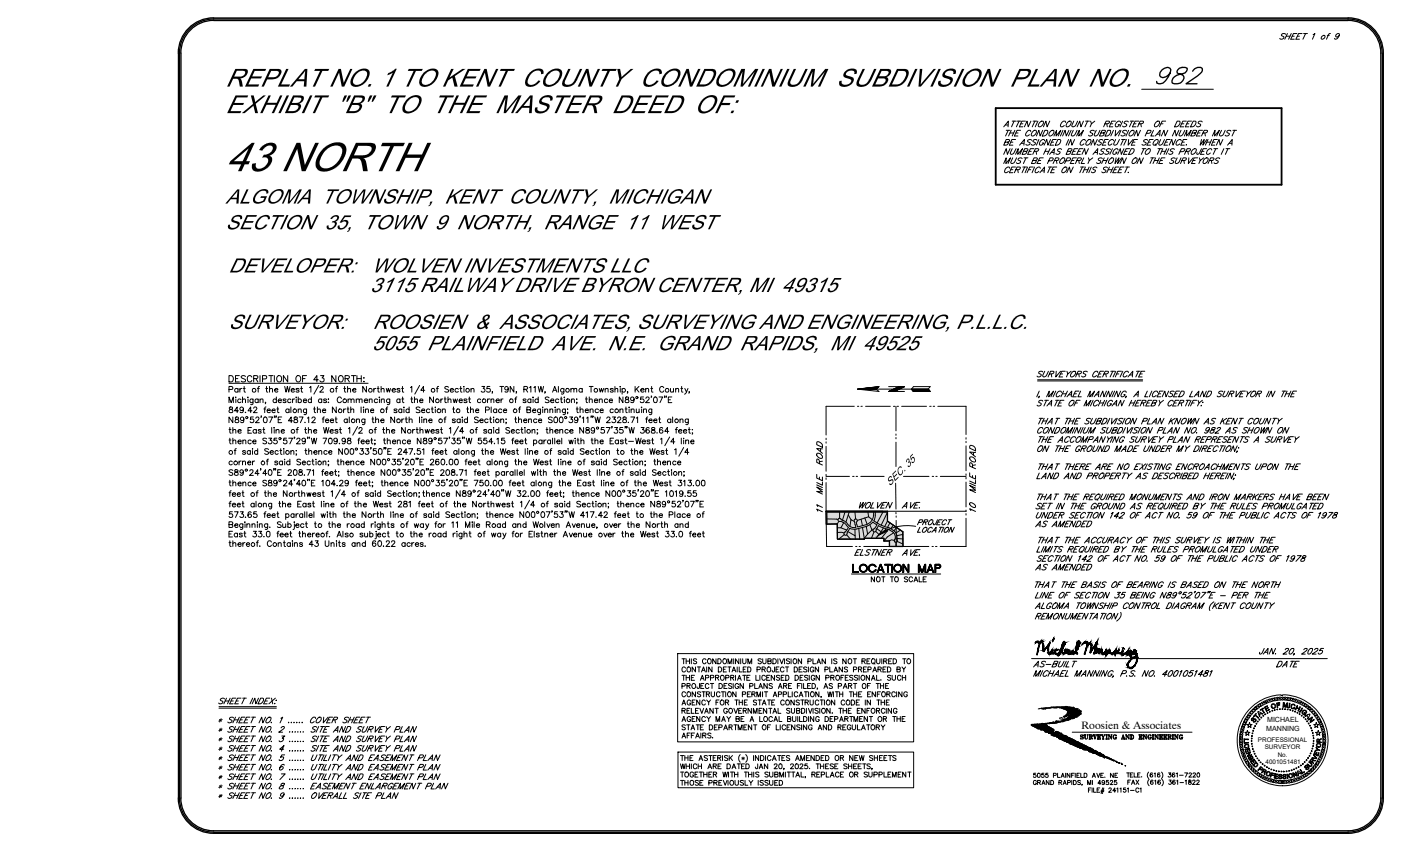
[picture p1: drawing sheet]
<svg xmlns="http://www.w3.org/2000/svg" width="356mm" height="216mm" viewBox="0 0 356 216" stroke-linecap="round" stroke-linejoin="round" font-family="sans-serif">
<defs><g id="words">
<text font-size="12.4" x="57.1" y="43.4">43 NORTH</text>
<text font-size="7.9" x="292.8" y="22.6">982</text>
<g font-size="7.7">
<text x="57.1" y="22">REPLAT NO. 1 TO KENT COUNTY CONDOMINIUM SUBDIVISION PLAN NO.</text>
<text x="57.1" y="28.7">EXHIBIT &quot;B&quot; TO THE MASTER DEED OF:</text>
</g>
<g font-size="6.2">
<text x="57.2" y="51.6">ALGOMA TOWNSHIP, KENT COUNTY, MICHIGAN</text>
<text x="57.2" y="58.2">SECTION 35, TOWN 9 NORTH, RANGE 11 WEST</text>
<text x="58" y="69.1">DEVELOPER:</text>
<text x="102.7" y="69.1">WOLVEN INVESTMENTS LLC</text>
<text x="93.9" y="74.1">3115 RAILWAY DRIVE BYRON CENTER, MI 49315</text>
<text x="58" y="83.4">SURVEYOR:</text>
<text x="103" y="83.4">ROOSIEN &amp; ASSOCIATES, SURVEYING AND ENGINEERING, P.L.L.C.</text>
<text x="100.5" y="88.9">5055 PLAINFIELD AVE. N.E. GRAND RAPIDS, MI 49525</text>
</g>
<g font-size="4.4">
<text x="209.9" y="131.2" transform="rotate(-90 209.9 131.2)">11 MILE ROAD</text>
<text x="262.1" y="134.8">AS AMENDED</text>
<text x="262.1" y="145.7">AS AMENDED</text>
</g>
<text font-size="3.1" x="225.8" y="123.4" transform="rotate(-45 225.8 123.4)">SEC. 35</text>
<text font-size="2.7" x="274.4" y="184.9">Roosien &amp; Associates</text>
<g font-size="1.8">
<text x="321.4" y="185.3">MANNING</text>
<text x="321.6" y="183.1">MICHAEL</text>
</g>
<g font-size="1.6">
<text x="319.3" y="188.1">PROFESSIONAL</text>
<text x="321" y="190.1">SURVEYOR</text>
<text x="324.3" y="192">No.</text>
<text x="321.2" y="193.9">4001051481</text>
</g>
</g></defs>
<!-- layer: B -->
<g fill="none" stroke="#000" stroke-width=".34">
<path d="M45.3 13.5v189M45.6 13.5v189a8.7 8.7 0 0 0 8.6 8.6M45.9 13.5v189M54.2 4.5a9 9 0 0 0-8.9 9M54.2 4.8a8.7 8.7 0 0 0-8.6 8.7M54.2 5.2a8.3 8.3 0 0 0-8.3 8.3M54.2 5.2h288M54.2 4.8h288M54.2 4.6h288M342.2 4.5a9 9 0 0 1 8.9 9M342.2 4.8a8.7 8.7 0 0 1 8.6 8.7M342.2 5.2a8.3 8.3 0 0 1 8.3 8.3"/>
<path d="M350.5 13.5v189a8.3 8.3 0 0 1-8.3 8.3M350.9 13.5l-.1 189a8.7 8.7 0 0 1-8.6 8.6M351.1 13.5v189a9 9 0 0 1-8.9 8.9M45.3 202.5a9 9 0 0 0 8.9 8.9M45.9 202.5a8.3 8.3 0 0 0 8.3 8.3M54.2 211.4h288M54.2 210.8h288M54.2 211.2h288"/>
</g>
<!-- layer: LOGO-LINE -->
<g fill="none" stroke="#000" stroke-width=".25">
<path d="M263.6 179.8l-.1 .1M263.7 179.8h.1M263.9 179.7l-.1 .1M264 179.7l-.1 .1M264.2 179.7h-.1M264.4 179.6l-.1 .1M264.5 179.7h-.1M264.6 179.7l-.2 .1M264.8 179.6l-.3 .3M264.9 179.6l-.3 .3M265 179.6l-.2 .3M265.2 179.6l-.4 .3"/>
<path d="M265.3 179.5l-.3 .5M265.5 179.5l-.3 .3M265.6 179.5l-.3 .4M265.7 179.5l-.4 .4M265.9 179.5l-.3 .3M266 179.5l-.2 .2M266.1 179.5l-.2 .2M266.3 179.5l-.2 .2M266.4 179.5l-.2 .2M266.6 179.5l-.2 .2M266.8 179.4l-.3 .3M266.9 179.4l-.2 .3"/>
<path d="M267 179.4l-.2 .2M267.2 179.4l-.2 .1M267.3 179.4l-.2 .1M267.4 179.4l-.2 .2M267.5 179.4l-.2 .2M267.7 179.4l-.2 .2M267.8 179.4l-.3 .2M268 179.3l-.3 .3M268.1 179.3l-.3 .3M268.3 179.3l-.4 .3M268.4 179.3l-.3 .3M268.5 179.3l-.3 .3"/>
<path d="M268.6 179.3l-.2 .3M268.7 179.3l-.2 .2M268.9 179.3l-.3 .2M269 179.3l-.2 .2M269.1 179.3l-.2 .3M269.2 179.3l-.3 .3M269.4 179.3l-.3 .3M269.5 179.3l-.3 .3M269.7 179.3l-.4 .4M269.8 179.3l-.4 .4M270 179.3l-.5 .4M270.1 179.3l-.5 .4"/>
<path d="M270.2 179.3l-.5 .5M270.3 179.3l-.5 .5M270.5 179.2l-.6 .6M270.6 179.2l-.6 .7M270.7 179.2l-.7 .8M270.8 179.2l-.6 .8M271 179.2l-.7 .8M271.1 179.3l-.8 .7M271.1 179.3l-.7 .7M271.3 179.4l-.7 .7M271.4 179.3l-.8 .8M271.5 179.3l-.8 .9"/>
<path d="M271.7 179.4l-.9 .9M271.9 179.4l-1 .9M272 179.4l-1 1M272.1 179.5l-1.2 1.1M272.1 179.5l-1.2 1.3M272.4 179.4l-1.5 1.5M272.5 179.4l-1.7 1.7M272.5 179.5l-2.5 2.4M272.6 179.5l-2.5 2.5M272.7 179.6l-2.4 2.3M272.8 179.6l-2.2 2.3M272.8 179.7l-2.1 2.1"/>
<path d="M272.9 179.7l-1.4 1.4M273.1 179.7l-1.5 1.5M273.1 179.8l-1.4 1.3M273.3 179.7l-2.2 2.2M273.3 179.8l-3.2 3.2M273.5 179.8l-3.2 3.1M273.6 179.8l-3 3.1M273.7 179.8l-.1 .2M261.7 183.9l2.5-.2 .2-.2v.1l1.8-.1 .3-.2 .5 .1 .3-.2 1.1-.1-.4-.1 .1-.1 .6 .1 .1 .1-.4 .3-3 .3 .5 .6 1.6 .9a.41 .41 0 0 0 .1 .7l.1 .5 .6 .2-.1-.2 .4 .1 .2-.1 .7 .3-.3 .3 .4 .2 .1-.4 .2-.1-.2-.1a1.53 1.53 0 0 1 1.4 .5l5.5 2.6 1 .5v.3l.4-.1 1.1 .8 .3-.2a.41 .41 0 0 0 0 .5 .41 .41 0 0 0 .5 .1l-.1-.2h.2l.5 .5 2 .9-1.7-.6-.4-.1v.2h-.2l-2.2-1.2-1.4-.3-.6-.5-1-.1-.2-.3-.8-.1-5.4-2.5 .3-.2h-.6l-.3-.4-.4 .1-.9-.4 .3-.1-.3-.3-.6 .1a.34 .34 0 0 0-.1-.4 .34 .34 0 0 0-.4 .1l-.4-.1v-.4l-1.8-.4zM261.9 183.8l-.2 .1M262 183.8l-.2 .2M262.2 183.8l-.3 .3"/>
<path d="M262.3 183.8l-.4 .3M262.4 183.8l-.4 .4M262.6 183.7l-.5 .5M262.7 183.7l-.5 .5M262.8 183.7l-.5 .6M262.9 183.8l-.5 .5M263.1 183.7l-.6 .7M263.2 183.7l-.6 .7M263.4 183.7l-.8 .7M263.4 183.7l-.7 .8M263.6 183.7l-.8 .8M263.7 183.7l-.8 .8"/>
<path d="M263.9 183.7l-1 .9M264 183.7l-1 1M264.1 183.7l-1 1M264.4 183.6l-1.2 1.1M264.5 183.6l-1.2 1.2M264.6 183.5l-.1 .1M264.6 183.6l-1.2 1.3M264.8 183.6l-1.4 1.3M264.9 183.6l-1.3 1.3M264.9 185.3l-.1 .1M265 183.6l-1.3 1.3M265.1 183.6l-1.4 1.4"/>
<path d="M265.3 183.6l-1.4 1.3M265.4 183.5l-1.4 1.5M265.4 183.8l-1.3 1.3M265.5 183.9l-1.3 1.3M265.6 183.9l-1.4 1.3M265.6 183.5l-1.5 1.5M265.6 184l-1.2 1.2M265.7 183.5l-.2 .2M265.7 184l-1.2 1.2M265.8 184.1l-1.1 1.1M265.9 183.5l-.2 .1M265.9 184.2l-1.1 1"/>
<path d="M265.9 184.2l-1 1.1M265.9 184.3l-.9 1M266 183.5l-.2 .1M266 184.3l-.9 1M266.1 183.5l-.1 .1M266.1 184.4l-.9 .9M266.2 184.4l-1 1M266.3 183.4l-.2 .2M266.3 184.4l-1.1 1.1M266.4 184.4l-1.2 1.2M266.5 184.5l-1.2 1.2M266.5 183.3l-.3 .3"/>
<path d="M266.6 184.6l-1.2 1.1M266.6 184.6l-1.1 1.2M266.7 183.3l-.3 .3M266.7 184.7l-1.1 1.1M266.8 183.3l-.3 .3M266.8 184.7l-1 1.1M266.9 183.3l-.2 .3M266.9 184.7l-1 1.1M267 184.8l-1 1M267 186.3l-.2 .2M267 183.4l-.2 .2M267 184.9l-.9 .9"/>
<path d="M267.1 184.9l-1 1M267.2 184.9l-1.1 1.1M267.3 183.2l-.3 .4M267.3 185l-1.1 1.1M267.3 185l-1 1.1M267.4 185.5l-.7 .6M267.4 185.6l-.6 .6M267.4 183.2l-.4 .4M267.4 185.1l-.9 .9M267.5 185.7l-.6 .5M267.5 183.2l-.3 .3M267.5 185.1l-.8 .9"/>
<path d="M267.5 185.3l-.8 .8M267.5 185.8l-.5 .5M267.6 185.8l-.7 .7M267.6 186.2l-.4 .4M267.6 183.3l-.2 .2M267.6 185.9l-.6 .6M267.6 186.1l-.5 .5M267.6 186.3l-.3 .3M267.7 186.4l-.3 .3M267.7 186.5l-.2 .2M267.8 183.2l-.3 .3M267.8 186.5l-.3 .3"/>
<path d="M267.9 185.6l.8 .1 .3 .3-.2 .1-.2-.2-.2 .2 .2 .2-.4-.2-.2 .3-.2-.2 .2-.1zM267.9 183.2l-.3 .3M267.9 186.5l-.2 .3M268 185.6h-.1M268 186.6l-.2 .1M268.1 186.4h.1M268.1 182.9l-.1 .1M268.1 183h.1M268.1 183.2l-.3 .3M268.1 185.6l-.3 .2M268.1 186.2l-.1 .2M268.1 186.6l-.2 .1"/>
<path d="M268.2 186.6l-.2 .2M268.2 183.1l-.3 .3M268.2 185.6l-.3 .3M268.3 183h-.1M268.3 185.6l-.4 .4M268.3 186.4h-.1M268.4 185.7l-.6 .5M268.4 183h-.1M268.4 186.1v.1M268.4 186.4l-.1 .1M268.5 185.7l-.6 .6M268.5 186.4l-.4 .5"/>
<path d="M268.5 186.2l-.1 .1M268.6 183l-.5 .4M268.6 185.7l-.5 .4M268.6 186.5l-.4 .4M268.6 186.2v.1M268.7 183l-.5 .4M268.7 185.7l-.4 .5M268.7 186.4h-.1M268.7 187.3h-.1M268.7 183.1v.1M268.8 183l-.4 .3M268.8 185.8l-.2 .2"/>
<path d="M268.8 183.2v.1M268.8 186.4l-.6 .6M268.9 185.8l-.2 .2M268.9 186.4l-.6 .7M268.9 182.2h.1M268.9 185.8l-.2 .3M269 182.9l-.1 .1M269 186.5l-.6 .6M269 185.9l-.1 .2M269.1 186.5l-.6 .6M269.1 182.1l-.1 .1M269.1 182.6v.1"/>
<path d="M269.2 183l-.3 .3M269.2 186.5l-.6 .6M269.2 187l-.4 .4M269.2 186.1l.6 .3-.3 .2-.3-.3zM269.2 186.1h.1M269.2 186.6l-.5 .5M269.3 182.1l-.1 .1M269.3 186.1h.1M269.3 183l-.3 .3M269.3 187l-.4 .5M269.4 182.6l-.1 .1M269.4 186.1h-.1"/>
<path d="M269.4 186.6l-.6 .5M269.4 186.1l-.2 .3M269.5 182l-.2 .2M269.5 186.2l-.2 .2M269.5 186.6l-.8 .8M269.5 187l-.5 .5M269.5 182.6v.1M269.5 186.7l-.1 .1M269.5 182.1h.1M269.5 187.1l-.4 .4M269.6 182.2h.1M269.6 186.3l-.2 .2"/>
<path d="M269.6 187.2l-.4 .3M269.7 187.2l-.4 .4M269.7 182.2h.1M269.7 182.6l-.2 .2M269.7 186.3l-.3 .2M269.7 186.8h.1M269.7 186.4h.1M269.8 182.6l-.6 .6M269.8 186.5l-.1 .1M269.8 186.7l-.1 .2M269.9 181.7v.1M269.9 186.5l-.1 .1"/>
<path d="M270 182.4l-.1 .1M270 183l-.1 .1M270 186.6l-.1 .1M270.1 181.7l-.2 .2M270.1 182.4l-.7 .7M270.2 186.6l-.5 .5M270.2 187.5l-.4 .3M270.2 187.5l-.3 .4M270.3 187.2h.1v.4h-.2zM270.3 186.6l-.6 .6M270.3 187.2l-.6 .5M270.3 182.4l-.8 .7"/>
<path d="M270.3 187.3l-.1 .1M270.3 187.6l-.3 .3M270.4 182.4l-.7 .7M270.4 186.6l-1 1M270.5 186.6l-1 1M270.6 186.7l-1.1 1M270.6 181.3l-.6 .6M270.6 182.3l-.8 .8M270.6 186.7l-1 1M270.7 186.8l-.4 .4M270.8 186.8l-.4 .4M270.9 186.9l-.5 .4"/>
<path d="M270.9 186.9l-.5 .5M271 182l-1 1M271 187l-1 1M271 187.1l-.9 .9M271.1 187.1l-.9 .9M271.3 187.1l-1 1M271.3 181.4l-.1 .1M271.3 181.4l-.2 .2M271.4 187.2l-1 .9M271.4 187.2l-.9 .9M271.5 187.2l-.9 1M271.6 181.3l-.2 .3"/>
<path d="M271.6 187.2l-.9 1M271.7 187.3l-1 1M271.8 187.4l-1 .9M271.8 182.4l-.2 .2M271.9 187.4l-1 .9M271.9 187.5l-.9 .9M272 187.5l-.9 .9M272.2 187.5l-1 .9M272.2 187.5l-.9 1M272.3 187.7l-.9 .9M272.3 187.6l-.9 1M272.5 187.7l-1 1"/>
<path d="M272.5 187.7l-.9 1M272.6 187.7l-.9 1.1M272.8 187.8l-1.1 1M272.8 187.8l-1 1M272.9 187.9l-1 .9M273 187.9l-1 1M273.1 188l-1 .9M273.1 188l-.9 .9M273.2 188.1l-.9 .9M273.3 188.1l-.9 .9M273.4 188.2l-.9 .9M273.4 180.1l-2.6 2.6"/>
<path d="M273.5 188.2l-.9 .9M273.5 180.1l-2.6 2.7M273.5 181.8l-.2 .2M273.6 188.2l-.9 .9M273.6 180.1l-2.6 2.7M273.7 188.2l-.9 1M273.7 188.3l-.9 .9M273.8 188.3l-.9 1M273.9 180l-2.8 2.8M273.9 188.4l-.9 .9M274 180l-2.6 2.7M274 180.2l-2.1 2.1"/>
<path d="M274 188.5l-.9 .8M274.1 180.2l-2.1 2.1M274.1 188.5l-.9 .9M274.2 188.6l-.9 .8M274.2 180.2l-2.2 2.2M274.3 180.3l-2.1 2.1M274.3 188.6l-1 .9M274.3 180.8l-1.1 1.2M274.4 180.3l-2.1 2.1M274.4 188.6l-1 .9M274.4 180.9l-.8 .8M274.4 180.4l-1.9 1.9"/>
<path d="M274.4 180.5l-1.7 1.7M274.4 180.6l-1.3 1.4M274.4 181l-.6 .7M274.4 181.1l-.1 .2M274.4 188.6l-.9 1M274.5 188.7l-.9 .9M274.6 188.7l-.9 .9M274.7 188.8l-.9 .9M274.8 188.8l-.9 .9M274.8 188.9l-.8 .8M274.9 188.9l-.8 .9M275 189l-.8 .8"/>
<path d="M275.1 189l-.9 .9M275.2 189l-.8 .9M275.3 189.1l-.8 .8M275.4 189.1l-.8 .8M275.5 189.1l-.8 .8M275.5 189.2l-.7 .7M275.6 189.2l-.8 .8M275.7 189.3l-.8 .8M275.8 189.3l-.8 .9M275.9 189.4l-.9 .8M276 189.4l-.8 .8M276.1 189.4l-.8 .8"/>
<path d="M276.1 189.5l-.8 .8M276.2 189.6l-.7 .7M276.3 189.6l-.7 .6M276.4 189.6l-.6 .6M276.5 189.7l-.7 .6M276.6 189.7l-.6 .6M276.7 189.7l-.6 .6M276.7 189.8l-.6 .6M276.9 189.8l-.7 .6M276.9 189.8l-.6 .7M277 189.9l-.7 .7M277 190.9l.5-.5-.4 .5"/>
<path d="M277.1 189.9l-.7 .8M277.2 190l-.8 .7M277.2 190l-.6 .8M277.3 190.1l-.7 .7M277.4 190.1l-.6 .7M277.5 190.2l-.6 .6M277.6 190.2l-.7 .6M277.7 190.5l-.5 .5M277.7 190.5l-.4 .5M278 190.4l-.6 .7M278.1 190.5l-.6 .6M278.2 190.5l-.7 .6"/>
<path d="M278.3 190.5l-.6 .6M278.3 190.6l-.5 .5M278.4 190.7l-.5 .4M278.5 190.7l-.5 .5M278.6 190.7l-.5 .5M278.6 190.8l-.4 .5M278.7 190.9l-.4 .4M278.7 191l-.4 .4M278.8 191l-.4 .4M278.8 191.1l-.3 .3M278.9 191h.2zM279 191.2l-.3 .3"/>
<path d="M279.1 191l-.5 .5M279.2 191.2l-.3 .4M279.3 191l-.5 .6M279.3 191.3l-.4 .3M279.4 191.3l-.4 .4M279.4 191.4l-.3 .4M279.5 191.4l-.3 .4M279.6 191.3h.1zM279.7 191.3h-.1M279.7 191.5l-.4 .3M279.7 191.5l-.3 .3M280 191.4l-.5 .5"/>
<path d="M280 191.4l-.4 .5M280.1 191.5l-.4 .4M280.2 191.6l-.4 .4M280.2 191.6l-.3 .4M280.2 191.7l-.2 .3M280.3 191.8l-.3 .3M280.3 192.3h.1M280.4 191.8l-.3 .3M280.5 191.9l-.3 .3h.2M280.6 191.9l-.2 .2M280.7 191.9l-.2 .3M280.8 192l-.2 .2"/>
<path d="M280.8 192l-.1 .2M280.9 192.1l-.1 .1M281.1 192.1l-.2 .2M281.2 192.1l-.2 .2M281.3 192.2l-.2 .1M281.3 192.2l-.2 .2M281.4 192.2l-.2 .2M281.5 192.3l-.2 .1M281.6 192.3l-.2 .2M281.7 192.4l-.2 .1M281.8 192.4l-.2 .1M281.8 192.4l-.1 .2"/>
<path d="M281.9 192.5l-.1 .1M282 192.5l-.1 .2M282.1 192.5l-.2 .2M282.2 192.6l-.2 .1M282.2 192.7v.1M282.3 192.7l-.1 .1M282.4 192.7l-.1 .1M282.5 192.8l-.1 .1M282.6 192.8l.3 .2h-.3zM282.7 192.8l-.1 .2M282.8 192.9l-.1 .1M282.9 192.9l-.1 .1"/>
<path d="M283.1 193.1l1.2 .5-.2 .1zM283.2 193.1l-.1 .1M283.3 193.1l-.1 .1M283.4 193.2l-.1 .1M283.4 193.3h.1M283.5 193.3v.1M283.6 193.3l-.1 .2M283.7 193.4l-.1 .1M283.8 193.4l-.1 .1M283.8 193.5h.1M283.9 193.5h.1M284.1 193.5l-.1 .1"/>
<path d="M284.2 193.5l-.1 .1M284.3 193.6h-.1M284.6 193.8h.1M284.6 193.8l.3 .2zM284.8 193.8l-.1 .1M284.9 193.8l-.1 .1M284.9 193.9v.1M285.6 194.2l.1 .1zM285.6 194.3h.1M285.7 194.3h.1"/>
</g>
<!-- layer: TX-LOGO -->
<g fill="none" stroke="#000" stroke-width=".25">
<path d="M262.9 196.2h-.5l-.1 .4a.38 .38 0 0 1 .6 0 .38 .38 0 0 1 0 .6 .38 .38 0 0 1-.6-.2M263.1 198.2a.39 .39 0 0 0-.5-.2 .39 .39 0 0 0-.3 .4v.3a.38 .38 0 0 0 .4 .4 .38 .38 0 0 0 .4-.4h-.3M263.4 198.5h.6v-.4l-.6-.1v1.1M263.7 198.5l.4 .6M264.5 199.1l.3-1.1 .5 1.1M264.6 198.7h.5M265 196.2h-.5l-.1 .4a.38 .38 0 0 1 .6 0 .38 .38 0 0 1-.1 .6 .38 .38 0 0 1-.6-.2M266 196.2h-.5l-.1 .4a.37 .37 0 0 1 .6 .1 .37 .37 0 0 1-.1 .5 .37 .37 0 0 1-.6-.2M266.3 198v1.1l-.7-1.1v1.1M266.7 198a.59 .59 0 0 1 .7 .2 .59 .59 0 0 1-.1 .7l-.6 .2zM267.4 196.7l.7-.1v-.3l-.7-.1v1M268.4 196.2v1h.7"/>
<path d="M268.8 198.5h.6l.1-.3-.7-.2v1.1M269.1 198.5l.4 .6M269.3 197.2l.4-1 .4 1M269.5 196.9h.5M269.8 199.1l.5-1.1 .3 1.1M270 198.7h.5M270.5 196.2v1M271 198.5h.6l.1-.3-.3-.2h-.4v1.1M271.6 196.2v1l-.8-1v1M272 196.7h.4M272 198v1.1M272.2 185.8h30.4"/>
<path d="M272.5 198h.3a.55 .55 0 0 1 .4 .5 .55 .55 0 0 1-.4 .6h-.3zM272.7 196.2h-.7v1M272.9 196.2v1M273.3 196.7h.4M274 196.2h-.7v1h.7M274.2 198.2l-.2-.2-.5 .2 .7 .6-.2 .3-.5-.2M274.3 196.2v1h.6M274.3 186.7l.6 .5M274.4 186.5v.3l.5 .2a.36 .36 0 0 1-.2 .6 .36 .36 0 0 1-.5-.4v.3l.1-.2M274.7 199l-.1 .3M274.9 186.6l.1-.2v.3l-.3-.3-.5 .2 .2 .3 .5 .2v.4M275.2 196.2h.3a.57 .57 0 0 1 .4 .5 .57 .57 0 0 1-.4 .5h-.3z"/>
<path d="M275.2 186.4h.4M275.3 186.4v.1M275.3 186.4v.8l.4 .3 .3-.2 .1-.8M275.4 186.5l.1 .8M275.5 186.4v.8l.2 .3M275.5 186.4v.1M275.9 186.4h.3M276 186.4h.1M276.1 199.1v-1.1l.4 1.1 .4-1.1v1.1M276.4 186.4l.8 .1v.4h-.6M276.5 186.4l.1 1.1v-.1M276.6 187.5h-.1"/>
<path d="M276.6 186.5v1M276.6 187.5h.2h-.4M276.8 186.4l-.2 1.1v-.1M276.9 186.9l.3 .6 .1-.2M276.9 187l.4 .3M276.9 199.9h-.6v1.1M277 186.4l.2 .2-.2 .3M277.1 187.3l.1 .2M277.2 186.5v.3M277.2 199.9v1.1M277.2 197.2l.5-1 .3 1M277.3 198v1.1"/>
<path d="M277.4 196.9h.5M277.5 186.4h.3M277.5 186.4l.1 .1M277.6 186.4l.3 1.1-.3-1.1M277.6 199.9v1.1h.6M277.7 186.4l.3 .9M278 186.4h.4M278.2 186.4h.1M278.3 186.5l-.4 1M278.4 196.2l.4 1 .4-1M278.5 186.4h.8v.3v-.3M278.5 187.5h.8v-.3v.3"/>
<path d="M278.6 186.4l.1 .1M278.7 186.4v1.1M278.7 187.4l-.1 .1h.1M278.8 186.4v1.1M278.8 186.9h.3M278.8 187.4v.1M278.8 186.4v.1M279.1 186.7v.5zM279.1 186.8v.2l-.3-.1h.3M279.1 186.4l.2 .2M279.1 199.9h-.6v1.1h.6M279.3 187.5h-.2"/>
<path d="M279.3 187.3l-.1 .2 .1-.1M279.4 196.7h.4M279.4 198.7h-.7l.5-.7v1.1M279.5 186.4h.4l-.2 .1M279.7 186.5l.3 .5v.5M279.7 186.4l.3 .6v.5M279.7 186.4l.4 .6v.5v-.1M279.9 199.9l-.4 1.4M280 187.5h-.2h.4M280 187.4l-.1 .1M280.1 196.2h-.7v1h.7M280.1 187.5h.1"/>
<path d="M280.2 199.9l-.4 1.4M280.2 186.4h.3h-.2M280.4 198.3a.34 .34 0 0 1-.5 .3 .34 .34 0 0 1-.1-.5 .34 .34 0 0 1 .5 .1v.7l-.2 .2-.4-.2M280.4 186.5l-.3 .5M280.4 197.1l.1 .1M280.7 186.4h.4M280.7 187.5h.4M280.7 186.4l.1 .1M280.8 186.4v1.1M280.8 187.4l-.1 .1h.1M280.9 186.4v1.1M280.9 187.4v.1"/>
<path d="M281 186.4l-.1 .1M281.3 187.5h.2h-.2M281.3 186.4h.2l.6 .9M281.3 186.4l.1 .1M281.3 198h-.5v.5a.38 .38 0 0 1 .6 0 .38 .38 0 0 1-.2 .6 .38 .38 0 0 1-.5-.2M281.5 186.4l.6 .9M281.8 198.2l.2-.2 .4 .2-.6 .9h.7M282 186.4h.3M282 186.4h.2M282.1 186.5v1l-.7-1.1v1.1M282.6 196.2v1l-.7-1v1M282.7 186.6v.7"/>
<path d="M282.9 186.4l-.3 .4 .3 .7M283 196.7h.4M283.1 187.1l.1 .1M283.2 187.1l-.1 .4M283.2 186.6l.1-.2v.3a.39 .39 0 0 0-.4-.3 .39 .39 0 0 0-.4 .4 .55 .55 0 0 0 .2 .6 .55 .55 0 0 0 .6 .1v-.4v.1M283.4 187.1l-.1 .1M283.4 198h-.5l-.1 .5a.38 .38 0 0 1 .6-.1 .38 .38 0 0 1-.1 .6 .38 .38 0 0 1-.5-.1M283.4 187.1h-.3l.1 .3M283.7 196.2h-.7v1h.7M284.6 187.5h.3M284.7 187.5h.1M284.7 187.5l.4-1.1 .4 1.1-.1-.1-.1 .1"/>
<path d="M284.8 187.2h.5M285 186.6l.3 .9-.2-.9M285.3 187.5h-.1h.3M285.7 199.9h-.5v.5a.38 .38 0 0 1 .5-.1 .38 .38 0 0 1 0 .6 .38 .38 0 0 1-.6-.1M285.9 186.4l.7 .9M285.9 187.5h-.1h.2M285.9 186.4h-.2l.1 .1M286 196.1h.7M286.3 198.4h.4M286.3 196.1v1M286.4 186.4h.3M286.4 186.4h.2"/>
<path d="M286.6 186.5v1l-.8-1.1v1.1M286.9 186.4h.5a.57 .57 0 0 1 .4 .6 .57 .57 0 0 1-.4 .5h-.5M286.9 196.6h.4M286.9 197.9h-.6v1.1M286.9 186.4h.1M287.1 186.4v1.1M287.1 187.5h-.2M287.1 187.4l-.1 .1M287.1 187.4l.1 .1M287.1 187.5h.1M287.2 199l.4-1.1 .4 1.1M287.2 186.4h.1"/>
<path d="M287.4 198.6h.5M287.4 186.4l.3 .4-.3 .7M287.6 196.1h-.7v1h.7M287.6 186.6v.7M287.9 196.1v1h.6M288.3 197.9l.8 1.1M288.8 196.6h.3M289.1 186.4h.8v.3l-.1-.3 .1 .2M289.1 197.9l-.8 1.1M289.1 186.4h.1M289.2 186.4v1.1M289.2 187.5h-.1"/>
<path d="M289.2 187.4l-.1 .1M289.3 186.9h.3M289.3 186.4v1.1M289.3 187.4v.1M289.3 187.5h.1M289.3 186.4h.1M289.4 196.1h-.6v1h.6M289.6 186.7v.5zM289.6 186.8v.2l-.2-.1h.2M289.6 186.4l.3 .1-.2-.1M289.8 197.1h.1M289.9 187.3l-.1 .2 .1-.3v.3h-.8"/>
<path d="M289.9 187.5h-.3M289.9 187.4l-.2 .1M290.1 186.4h.3l.6 .9-.7-.9M290.1 187.5h.3M290.2 187.5h.2M290.2 186.4v.1M290.8 186.4h.3M290.9 186.4h.1M291 186.5v1l-.8-1.1v1.1M291.5 186.6v.7M291.5 195.9a1.16 1.16 0 0 0 0 1.6M291.7 197.7a1.08 1.08 0 0 0 0 1.6"/>
<path d="M291.7 186.4l-.2 .4 .2 .7M291.8 187.1h.5M292 187.1v.4M292 187.2h.1M292.1 186.6v-.2v.3a.39 .39 0 0 0-.4-.3 .39 .39 0 0 0-.4 .4 .55 .55 0 0 0 .2 .6 .55 .55 0 0 0 .6 .1v-.4M292.1 187.1v.1M292.2 187.1l-.1 .3M292.5 186.4h.3M292.5 196.2v-.1a.47 .47 0 0 0-.6 .5 .47 .47 0 0 0 .6 .4 .33 .33 0 0 0-.1-.5 .33 .33 0 0 0-.5 .3M292.5 186.4l.1 1.1v-.1M292.6 187.5h-.1M292.7 198.1l-.1-.1a.49 .49 0 0 0-.6 .4 .49 .49 0 0 0 .6 .5 .34 .34 0 0 0-.1-.6 .34 .34 0 0 0-.5 .3"/>
<path d="M292.7 186.5v1M292.7 187.5h.2h-.4M292.7 186.4v1.1M292.7 187.4l.1 .1M292.9 196.3l.3-.2v1M293.1 198.1l.2-.2v1.1M293.1 187.5h.2zM293.2 186.5l-.1-.1h.2l.6 .9M293.3 186.4l.6 .9M293.8 186.4h.2M293.9 186.5v1l-.7-1.1v1.1M294.3 186.4h.8v.3l-.1-.3 .1 .2"/>
<path d="M294.3 186.4h.1M294.4 196.2l-.1-.1a.47 .47 0 0 0-.6 .5 .47 .47 0 0 0 .7 .4 .33 .33 0 0 0-.2-.5 .33 .33 0 0 0-.4 .3M294.4 186.4v1.1M294.4 187.5h-.1M294.4 187.4v.1M294.5 198.1v-.1a.49 .49 0 0 0-.6 .4 .49 .49 0 0 0 .5 .5 .33 .33 0 0 0 0-.5 .33 .33 0 0 0-.5 .2M294.5 186.9h.3M294.5 186.4v1.1M294.5 187.4l.1 .1M294.5 187.5h.1M294.6 186.4h.1M294.8 195.9a1.16 1.16 0 0 1 0 1.6"/>
<path d="M294.8 186.7v.5zM294.8 186.8v.2l-.2-.1h.2M294.8 186.4l.3 .1-.2-.1M294.9 197.7a1.08 1.08 0 0 1 0 1.6M295.1 187.3l-.1 .2 .1-.3v.3h-.8M295.1 187.5h-.3M295.1 187.4l-.2 .1M295.3 186.4h.8v.3v-.3M295.3 187.5h.8v-.3v.3M295.4 186.4l.1 .1M295.5 186.4v1.1M295.5 187.4l-.1 .1h.1"/>
<path d="M295.6 186.9h.3M295.6 186.4v1.1M295.6 187.4v.1M295.6 186.4v.1M295.9 186.7v.5zM295.9 186.8v.2l-.2-.1h.2M295.9 186.4l.2 .2M296.1 187.5h-.2M296.1 187.3l-.1 .2 .1-.1M296.5 186.4l.7 .1-.1 .4h-.5M296.5 187.5h-.1h.4M296.5 186.4v1.1"/>
<path d="M296.5 187.4v.1M296.6 196.1h.6l-.4 .4a.37 .37 0 0 1 .4 .3 .37 .37 0 0 1-.3 .4 .37 .37 0 0 1-.4-.3M296.6 186.5v1M296.6 187.5h.1M296.7 197.9h.6l-.3 .4h.1a.36 .36 0 0 1 .1 .6 .36 .36 0 0 1-.6-.1M296.7 186.4l-.1 1.1v-.1M296.8 186.9l.3 .6 .2-.2M296.9 187l.4 .3M297 186.4l.1 .2-.1 .3M297.1 187.3l.1 .2M297.1 186.5v.3M297.5 186.4h.4"/>
<path d="M297.5 187.5h.4M297.5 186.4l.1 .1M297.6 186.4v1.1M297.6 187.4l-.1 .1h.1M297.7 186.4v1.1M297.7 187.4v.1M297.8 186.4l-.1 .1M298.1 186.4h.2l.6 .9M298.1 187.5h.3M298.1 187.5h.2M298.1 186.4l.1 .1M298.2 196.2l-.1-.1a.48 .48 0 0 0-.6 .5 .48 .48 0 0 0 .7 .4 .34 .34 0 0 0-.2-.5 .34 .34 0 0 0-.5 .3"/>
<path d="M298.2 198.1v-.1a.54 .54 0 0 0-.6 .4 .54 .54 0 0 0 .3 .6 .34 .34 0 0 0 .4-.3 .34 .34 0 0 0-.3-.4 .34 .34 0 0 0-.4 .3M298.5 196.3l.3-.2v1M298.7 198.1l.2-.2v1.1M298.8 186.4h.2zM298.9 186.5v1l-.7-1.1v1.1M299.4 196.7h.9M299.5 186.6v.7M299.5 198.5h.9M299.7 186.4l-.3 .4 .3 .7M299.8 187.1h.4l-.1 .1M299.9 187.1l.1 .1M300 187.2v-.1l-.1 .4"/>
<path d="M300 186.6l.1-.2v.3a.39 .39 0 0 0-.4-.3 .39 .39 0 0 0-.4 .4 .55 .55 0 0 0 .2 .6 .55 .55 0 0 0 .6 .1v-.4M300 187.2v.2M300.1 187.1v.1M300.7 196.1h.7l-.5 1M300.8 198.1l.3-.2v1.1M301.8 198v.3l.4 .1a.34 .34 0 0 1 .1 .5 .34 .34 0 0 1-.5 0 .34 .34 0 0 1 0-.5l.5-.1v-.2zM301.8 196.3l.2-.2 .4 .2-.6 .8h.7M302.7 198.2l.2-.3 .5 .2-.7 .9h.7M302.8 196.3l.2-.2 .4 .1v.3l-.6 .6h.7M303.7 198.2l.3-.3 .4 .2-.7 .9h.7M304 196.1a.49 .49 0 0 1 .5 .5 .49 .49 0 0 1-.5 .5l-.2-.4zM276.3 200.4h.4"/>
<path d="M278.5 200.4h.4M279.4 200.8h.8M279.5 200.5h.7M281.4 200.2l.2-.3 .5 .2-.7 .9h.7M283.2 200.6h-.8l.6-.7v1.1M283.5 200.1l.2-.2v1.1M284.3 200.1l.2-.2v1.1M286.1 200.1l.3-.2v1.1M286.9 200.5h1M289.1 200.2a.39 .39 0 0 0-.5-.3 .39 .39 0 0 0-.3 .4 .45 .45 0 0 0 .1 .6 .45 .45 0 0 0 .6-.1l.1-.1M289.3 200.1l.3-.2v1.1"/>
<circle cx="263.7" cy="196.7" r=".48"/>
</g>
<!-- layer: TITLE -->
<g fill="none" stroke="#000" stroke-width=".25">
<path d="M326.3 8.7a.52 .52 0 0 0-.7-.2 .52 .52 0 0 0-.3 .6l.5 .2a.57 .57 0 0 1-.3 .6 .57 .57 0 0 1-.7-.2M326.5 9.2h.9M326.8 8.5l-.7 1.4M327.7 8.5l-.6 1.4M328 9.2h.5M329.2 8.5h-.9l-.7 1.4h.9M329.3 9.2h.5M330.5 8.5h-.9l-.7 1.4h.9M330.9 8.5h1M331.4 8.5l-.7 1.4M333.3 8.8l.5-.3-.7 1.4M335.6 9.2l.6-.2a.57 .57 0 0 1-.1 .7 .57 .57 0 0 1-.8 0z"/>
<path d="M336.9 9h.5M337.7 8.5l-.3 .1-.7 1.3M339.9 9l-.3 .3h-.5a.55 .55 0 0 1 .2-.6 .55 .55 0 0 1 .7 0l-.7 1.2h-.4l-.1-.2M254.8 32.2l1.1-1.5v1.5M255.1 36.1l.8-.1 .3-.5-.8-.1-.6 1.4 .9-.1 .2-.3-.2-.3M255.2 31.7h.7M255.4 33.1h1M255.9 33.1l-.7 1.4M256.3 33.7h1M256.4 37.7l-.7 1.5-.3-1.5-.6 1.5M256.5 36.1h.6M256.7 33.1l-.7 1.4"/>
<path d="M256.9 37.7l-.5 1.2 .3 .3 .6-.3 .6-1.2M256.9 30.7h1M257.4 30.7l-.6 1.5M257.6 33.1l-.7 1.4M257.8 39.2l.6-1.5-.1 1.5 1.2-1.5-.6 1.5M257.8 35.4h-1l-.6 1.4h.9M257.9 33.7h.5M258.1 30.7h1M258.7 30.7l-.7 1.5M258.8 36.8l1.2-1.4-.1 1.4M259 33.1h-.9l-.6 1.4h.9M259.1 31.4h.5"/>
<path d="M259.2 36.4h.7M259.8 38.4h.8l.3-.6-.8-.1-.7 1.5 1-.2 .2-.3-.2-.3M260.3 30.7h-.9l-.7 1.5h.9M261.2 38.4h.5M261.6 33.4a.58 .58 0 0 0-.6-.3 .58 .58 0 0 0-.5 .5l-.1 .8 .4 .1 .5-.3M261.7 30.7l-.7 1.5-.3-1.5-.7 1.5M261.8 35.6a.49 .49 0 0 0-.6-.2 .49 .49 0 0 0-.3 .6l.5 .2a.57 .57 0 0 1-.3 .6 .57 .57 0 0 1-.7-.2M262.1 33.4l.3-.3h.5a.94 .94 0 0 1-.1 1 .94 .94 0 0 1-1 .3v-.4zM262.2 30.7h.9M262.4 37.7h-.9l-.6 1.5h.8M262.5 38.4h.9l.3-.6-.9-.1-.7 1.5M262.7 30.7l-.7 1.5"/>
<path d="M263 38.4l.1 .8M263.2 35.6a.53 .53 0 0 0-.6-.2 .53 .53 0 0 0-.4 .5l.6 .3a.57 .57 0 0 1-.4 .6 .57 .57 0 0 1-.7-.2M263.4 30.7l-.6 1.5M263.7 35.4l-.6 1.4M263.9 31.1l.3-.3 .5-.1a.94 .94 0 0 1-.1 1.1 .94 .94 0 0 1-1 .3v-.5zM264.7 33.1l-.7 1.4-.3-1.4-.6 1.4M265.1 35.7a.6 .6 0 0 0-.6-.3 .6 .6 0 0 0-.5 .5l-.2 .6a.55 .55 0 0 0 .6 .3 .55 .55 0 0 0 .5-.5h-.4M265.2 33.1h.5a.78 .78 0 0 1 .2 .8 .78 .78 0 0 1-.6 .5l-.8 .1zM265.3 38.4h.9M265.6 37.7l-.7 1.5M266.4 39.2l1.2-1.5-.1 1.5M266.4 30.7l-.6 1.5-.3-1.5-.7 1.5"/>
<path d="M266.5 37.7l-.6 1.5M266.6 33.4l.3-.3h.4a.94 .94 0 0 1-.1 1 .94 .94 0 0 1-.9 .3l-.1-.4zM266.7 35.4l-.7 1.4-.3-1.4-.7 1.4M266.8 38.7h.7M266.9 36.1h.5M267.5 34.5l.7-1.4-.1 1.4 1.1-1.4-.6 1.4M268.1 35.4h-.9l-.7 1.4h.9M268.5 35.4h.5a.87 .87 0 0 1 .1 .9 .87 .87 0 0 1-.8 .5h-.5zM269.5 37.9a.53 .53 0 0 0-.7-.2 .53 .53 0 0 0-.3 .6l.5 .2a.57 .57 0 0 1-.3 .6 .57 .57 0 0 1-.7-.2M269.8 33.1l-.6 1.4M270.5 31.1a.58 .58 0 0 0-.7-.4 .58 .58 0 0 0-.4 .6l-.2 .5 .1 .4 .8-.4M270.9 38.4h.9l.3-.6-.9-.1-.6 1.5 .9-.2 .3-.3-.3-.3"/>
<path d="M270.9 31.1l.4-.3 .4-.1a.94 .94 0 0 1 0 1.1 .94 .94 0 0 1-1 .3l-.1-.5zM271.2 35.4l-.6 1.4M271.3 33.1l-.7 1.4-.3-1.4-.6 1.4M271.9 33.1l-.7 1.4M272.4 38.4h.5M272.4 33.1l-.5 1.2 .3 .2 .5-.2 .7-1.2M272.5 30.7l-.5 1.3 .3 .2 .6-.2 .6-1.3M272.8 35.4l-.7 1.4-.3-1.4-.7 1.4M273.3 34.5l.6-1.4-.1 1.4 1.2-1.4-.6 1.4M273.6 37.7h-.9l-.7 1.5h.9M273.7 38.4h.5M274.9 37.7h-.9l-.7 1.5h.9"/>
<path d="M275 30.7l-.6 1.5-.3-1.5-.7 1.5M275.5 35.7a.58 .58 0 0 0-.7-.3 .58 .58 0 0 0-.4 .5l-.2 .8 .4 .1 .5-.3M275.5 30.7h1M276 35.7l.7-.3a.94 .94 0 0 1-.1 1 .94 .94 0 0 1-.9 .3l-.1-.4zM276.1 30.7l-.7 1.5M276.3 37.7l-.7 1.5-.3-1.5-.7 1.5M276.8 30.7l.2 .7 .9-.7M277 31.4l-.3 .8M277.4 39.2l1.2-1.5-.1 1.5M277.7 33.3a.55 .55 0 0 0-.6-.3 .55 .55 0 0 0-.4 .6l.6 .3a.57 .57 0 0 1-.3 .6 .57 .57 0 0 1-.7-.2M277.9 38.7h.7M278.3 33.1l-.6 1 .3 .4 .6-.2 .6-1.2"/>
<path d="M278.5 35.4l-.7 1.4-.3-1.4-.6 1.4M279.4 33.7l1-.1 .1-.5h-.8l-.6 1.4 .9-.1 .2-.4-.2-.3M279.9 35.6a.53 .53 0 0 0-.6-.2 .53 .53 0 0 0-.4 .5l.6 .3a.57 .57 0 0 1-.4 .6 .57 .57 0 0 1-.6-.2M280.1 36.1h.6M280.5 37.9a.53 .53 0 0 0-.7-.2 .53 .53 0 0 0-.3 .6l.5 .2a.57 .57 0 0 1-.3 .6 .57 .57 0 0 1-.7-.2M280.5 31.4l.9-.1 .2-.5-.8-.1-.7 1.5M280.9 31.4l.2 .8M281.2 33.1h.5a.87 .87 0 0 1 .1 .9 .87 .87 0 0 1-.8 .5h-.5zM281.3 35.4h-.9l-.6 1.4h.9M281.9 37.9a.53 .53 0 0 0-.7-.2 .53 .53 0 0 0-.3 .6l.5 .2a.57 .57 0 0 1-.3 .6 .57 .57 0 0 1-.7-.2M281.9 31.4h.5M282.4 37.7l-.7 1.5"/>
<path d="M282.6 35.7a.6 .6 0 0 0-.6-.3 .6 .6 0 0 0-.5 .5l-.2 .4 .2 .5 .7-.3M282.6 33.1l-.7 1.4M283.1 30.7h-.9l-.6 1.5h.8M283.2 35.4l-.5 1.2 .2 .2 .6-.2 .6-1.2M283.2 33.1l-.2 1.4 1.3-1.4M283.8 38.1a.58 .58 0 0 0-.7-.4 .58 .58 0 0 0-.4 .6l-.3 .5a.55 .55 0 0 0 .7 .3 .55 .55 0 0 0 .4-.5h-.3M284.4 31.1a.6 .6 0 0 0-.7-.4 .6 .6 0 0 0-.4 .6l-.2 .5a.55 .55 0 0 0 .6 .4 .55 .55 0 0 0 .4-.6h-.3M284.5 33.1l-.6 1.4M284.7 35.4h.9M284.9 30.7l-.6 1.5M285.2 35.4l-.7 1.4M285.3 37.7l-.7 1.5-.2-1.5-.7 1.5"/>
<path d="M285.5 38.4h.6M285.9 35.4l-.7 1.4M286 33.3a.48 .48 0 0 0-.7-.3 .48 .48 0 0 0-.2 .7l.4 .2a.57 .57 0 0 1-.3 .6 .57 .57 0 0 1-.7-.2M286.4 30.9a.55 .55 0 0 0-.7-.2 .55 .55 0 0 0-.3 .6l.6 .2a.58 .58 0 0 1-.4 .6 .58 .58 0 0 1-.7-.1M286.5 35.4l-.2 1.4 1.3-1.4M286.5 33.1l-.7 1.4M286.7 37.7h-.9l-.6 1.5h.8M286.9 30.7h.9M286.9 33.4l.3-.3h.5a.94 .94 0 0 1-.1 1 .94 .94 0 0 1-1 .3v-.4zM287.1 37.7h.5a.78 .78 0 0 1 .2 .8 .78 .78 0 0 1-.6 .6l-.7 .1zM287.4 30.7l-.7 1.5M287.5 36.1h.6"/>
<path d="M287.8 31.4h.5M288.7 35.4h-.9l-.7 1.4h.9M289 30.7h-.9l-.7 1.5h.9M289.1 31.4l.9-.1 .2-.5-.8-.1-.6 1.5M289.5 33.1l-.7 1.4-.3-1.4-.6 1.4M289.6 31.4l.1 .8M289.8 22.6h18.2M289.9 37.7h.9M290.4 37.7l-.7 1.5M291 33.8l.8-.1 .3-.6h-.8l-.6 1.4M291 38.1l.8-.4a.94 .94 0 0 1-.1 1 .94 .94 0 0 1-1 .4v-.5zM291.3 35.6a.49 .49 0 0 0-.6-.2 .49 .49 0 0 0-.3 .6l.5 .2a.57 .57 0 0 1-.4 .6 .57 .57 0 0 1-.6-.2"/>
<path d="M291.5 36.1h.5M292.7 35.4h-.9l-.7 1.4h.9M292.8 33.1l-.7 1.4h.8M293 35.7l.8-.3a.94 .94 0 0 1-.1 1 .94 .94 0 0 1-1 .3v-.4zM293.2 36.5l.2 .5M293.2 34.5l1.3-1.4-.2 1.4M293.4 31.1l.3-.3 .4-.1a.94 .94 0 0 1-.1 1.1 .94 .94 0 0 1-.9 .3l-.1-.5zM293.7 34h.7M293.9 37.7h1M294.4 37.7l-.6 1.5M294.6 35.4l-.5 1 .2 .4 .6-.2 .7-1.2M294.6 31.4h.6"/>
<path d="M294.9 38.4h.9M295.1 37.7l-.6 1.5M295.8 36.1h.5M295.9 30.7h-.9l-.7 1.5M296.1 37.7l-.7 1.5M296.4 33.1l-.7 1.4-.3-1.4-.6 1.4M296.7 37.7l-.7 1.5M297 35.4h-.9l-.7 1.4h.9M298.1 37.9a.53 .53 0 0 0-.6-.2 .53 .53 0 0 0-.4 .6l.5 .2a.57 .57 0 0 1-.3 .6 .57 .57 0 0 1-.7-.2M298.4 35.4l-.7 1.4-.3-1.4-.6 1.4M298.8 30.7h.5a.87 .87 0 0 1 .1 1 .87 .87 0 0 1-.8 .5h-.5zM299.2 33.1l-.7 1.4-.3-1.4-.6 1.4"/>
<path d="M299.6 38.5l.9-.1 .2-.6-.8-.1-.7 1.5M299.8 33.1l-.5 1.2 .2 .2 .6-.2 .6-1.2M299.8 35.7a.6 .6 0 0 0-.6-.3 .6 .6 0 0 0-.5 .5l-.2 .6 .2 .3 .8-.3M299.9 31.4h.6M300.1 36.1h.5M300.6 34.5l.6-1.4v1.4l1.1-1.4-.6 1.4M301 38.4h.9l.3-.6-.9-.1-.6 1.5M301.1 36.7h.1M301.1 30.7h-.9l-.6 1.5h.8M301.2 31.4h.6M301.2 35.4h-.8l-.7 1.4h.9M301.5 38.4l.1 .8"/>
<path d="M302.4 30.7h-.9l-.6 1.5h.9M302.6 33.7l.9-.1 .2-.5h-.8l-.7 1.4 1-.1 .2-.4-.2-.3M302.7 38.1l.7-.4a.91 .91 0 0 1-.6 1.5l-.5-.3zM302.9 30.7h.4a.87 .87 0 0 1 .1 1 .87 .87 0 0 1-.8 .5h-.4zM304 33.7h.6M305 37.7l-.7 1.3-.4 .2-.1-.5M305 35.4l-.4 1.4 1-1.4-.3 1.4 1-1.4M305.1 38.4h.5M305.1 30.9a.48 .48 0 0 0-.6-.2 .48 .48 0 0 0-.3 .6l.5 .2a.57 .57 0 0 1-.3 .6 .57 .57 0 0 1-.7-.1M305.2 33.1h-.9l-.6 1.4h.9M305.4 33.7l.9-.1 .2-.5h-.9l-.6 1.4M305.8 33.7l.1 .8"/>
<path d="M306.3 37.7h-.9l-.7 1.5h.9M306.3 36.1h1M306.6 35.4l-.7 1.4M307.6 38.1a.6 .6 0 0 0-.7-.4 .6 .6 0 0 0-.5 .6l-.2 .5 .2 .4 .8-.4M307.6 35.4l-.7 1.4M307.7 34.5l.7-1.4-.1 1.4 1.2-1.4-.7 1.4M307.8 36.1h.6M308.1 37.7h1M308.6 37.7l-.7 1.5M309 35.4h-.9l-.6 1.4h.9M310 33.1l-.5 1 .1 .3 .2 .1 .5-.2 .7-1.2M310.4 35.4l-.7 1.4-.3-1.4-.7 1.4"/>
<path d="M310.6 37.7l-.6 1.5M311.2 37.7h1M311.6 36.8l1.2-1.4-.1 1.4M311.7 37.7l-.7 1.5M312 36.4h.7M312.4 33.3l-.2-.2-.8 .2v.3l.6 .3a.57 .57 0 0 1-.3 .6 .57 .57 0 0 1-.7-.2M312.9 33.1h1M313.4 33.1l-.7 1.4M254.8 41.5l.6-1.5-.1 1.5 1.2-1.5-.6 1.5M256.3 42.7a.6 .6 0 0 0-.7-.3 .6 .6 0 0 0-.5 .5l-.1 .6 .1 .3 .8-.3M256.5 43.1h.6M257 40l-.5 1.3 .3 .2 .6-.2 .6-1.3"/>
<path d="M257.8 42.4h-1l-.6 1.4h.9M257.9 43.1l.8-.1 .3-.5-.9-.1-.6 1.4M258.3 43.1l.1 .7M259.4 40.3a.53 .53 0 0 0-.6-.2 .53 .53 0 0 0-.4 .5l.6 .3a.57 .57 0 0 1-.4 .6 .57 .57 0 0 1-.6-.2M259.6 42.4h1M259.9 40h1M260.1 42.4l-.7 1.4M260.4 40l-.6 1.5M260.8 42.4l-.6 1.4M261.1 43.1h.5M262.2 40.7h.8l.3-.5-.8-.2-.7 1.5 1-.1 .2-.4-.2-.3M262.3 42.4h-.9l-.7 1.4"/>
<path d="M262.6 42.4l-.6 1.4M263.6 40.7h.6M263.9 43.8l1.2-1.4-.1 1.4M264 42.7a.6 .6 0 0 0-.6-.3 .6 .6 0 0 0-.5 .5l-.2 .6 .2 .3 .8-.3M264.4 43.3h.6M264.8 40h-.9l-.7 1.5h.9M266.1 42.4h1M266.1 40.8l1-.1 .2-.5-.8-.2-.6 1.5M266.6 42.4l-.7 1.4M267 43.1h.6M267.6 40.7h.9l.3-.5-.8-.2-.7 1.5M268.1 40.7l.2 .8"/>
<path d="M268.2 42.4h-.9l-.6 1.4h.8M269.3 40.4l.8-.4a.94 .94 0 0 1-.1 1.1 .94 .94 0 0 1-1 .3v-.5zM269.9 42.7l.7-.3a.94 .94 0 0 1-.1 1 .94 .94 0 0 1-.9 .3l-.1-.4zM270.6 40.8l.9-.1 .2-.5-.8-.2-.7 1.5M272 40.7h.6M272.4 42.4l-.7 1.4-.3-1.4-.6 1.4M273.2 40h-.9l-.6 1.5h.9M273.3 40.7h.9l.3-.5-.9-.2-.6 1.5M273.8 40.7l.1 .8M274.3 42.4h.9M274.7 42.4l-.6 1.4M275.1 40l-.7 1.5h.9"/>
<path d="M275.2 43.1h.9M275.5 42.4l-.7 1.4M276.3 40l.2 .7 .9-.7M276.4 42.4l-.6 1.4M276.5 40.7l-.4 .8M277 42.4l-.6 1.4M278.4 42.6a.53 .53 0 0 0-.6-.2 .53 .53 0 0 0-.3 .5l.5 .3a.57 .57 0 0 1-.3 .6 .57 .57 0 0 1-.7-.2M279.8 40.3a.49 .49 0 0 0-.7-.2 .49 .49 0 0 0-.2 .6l.5 .2a.57 .57 0 0 1-.4 .6 .57 .57 0 0 1-.7-.2M280 40.7h.9M280.3 40l-.7 1.5M281.1 42.6a.49 .49 0 0 0-.7-.2 .49 .49 0 0 0-.2 .6l.5 .2a.57 .57 0 0 1-.4 .6 .57 .57 0 0 1-.6-.2M281.3 40l-.7 1.5"/>
<path d="M281.3 43.1h.9M281.6 42.4l-.7 1.4M281.7 40.4l.8-.4a.94 .94 0 0 1-.1 1.1 .94 .94 0 0 1-1 .3v-.5zM282.6 42.4l-.7 1.4M282.8 43.1h.5M283.3 40l-.3 1.5 1-1.5-.3 1.5 1-1.5M284 42.4h-.9l-.7 1.4h.9M284.1 43.1h.5M285.3 42.4h-.9l-.7 1.4h.9M285.7 42.4h1M285.9 40l-.7 1.5-.3-1.5-.6 1.5M286.2 42.4l-.7 1.4"/>
<path d="M286.4 43.7h.1M287.7 40.4l.8-.4a.94 .94 0 0 1-.1 1.1 .94 .94 0 0 1-1 .3v-.5zM290.2 40l-.6 1.5-.3-1.5-.7 1.5M292.1 40h.9M292.6 40l-.7 1.5M293 40.7h1M293.3 40l-.6 1.5M294.3 40l-.7 1.5M294.5 40.7h.6M295.7 40h-.9l-.7 1.5h1M298.3 40.3a.47 .47 0 0 0-.7-.3 .47 .47 0 0 0-.2 .7l.5 .2a.57 .57 0 0 1-.4 .6 .57 .57 0 0 1-.7-.2M298.8 40l-.5 1.3 .2 .2 .6-.2 .7-1.3"/>
<path d="M300 40.7h.8l.3-.6-.8-.1-.7 1.5M300.5 40.7l.1 .8M301.8 40l-.2 1.5 1.3-1.5M302.8 40.7h.6M304 40h-.9l-.7 1.5h.9M304.4 40l.2 .7 .9-.7M304.6 40.7l-.3 .8M305.8 40.3l.7-.3a.97 .97 0 0 1-1.1 1.4v-.5zM307 40.7h.8l.3-.6-.8-.1-.7 1.5M307.5 40.7l.1 .8M309.6 40.3a.53 .53 0 0 0-.6-.2 .53 .53 0 0 0-.4 .5l.6 .3a.57 .57 0 0 1-.4 .6 .57 .57 0 0 1-.7-.2M58.1 95.3h.6a.85 .85 0 0 1 .6 .8 .85 .85 0 0 1-.6 .8h-.6z"/>
<path d="M58.1 98.8h.9l.1-.2-.1-.5-.9-.1v1.5M58.1 97.2h35.3M59.8 96.1h.6M60.4 98.8a.47 .47 0 0 0-.7-.1 .47 .47 0 0 0 0 .7 .47 .47 0 0 0 .7-.1M60.4 98.6v.9M60.7 95.3h-.9v1.6h.9M60.9 98.6v.9M61.4 98.6h-.3l-.2 .3M61.8 98.6h.4M62 98v1.2l.3 .3M62.3 95.5l-.4-.2-.7 .2 .1 .3 1 .6v.3l-.4 .2-.7-.2M63.9 95.7a.59 .59 0 0 0-.6-.4 .59 .59 0 0 0-.5 .6v.4a.59 .59 0 0 0 .4 .6 .59 .59 0 0 0 .7-.4"/>
<path d="M64.4 96.1l.9-.1 .1-.6-1-.1v1.6M64.9 96.1l.5 .8M65.3 98.6h.5M65.9 98l-.4 .3v1.2M66 95.3v1.6M66.6 96.1h1v-.7l-1-.1v1.6M67.4 98.6h.5M67.6 98v1.2l.4 .3M68.2 95.3h1.1M68.4 98.8l.3-.2h.4l.1 .9M68.4 98v1.5M68.8 95.3v1.6"/>
<path d="M69.6 95.3v1.6M69.7 98.9h.8a.46 .46 0 0 0-.7-.2 .46 .46 0 0 0 .1 .7l.6-.1M70.4 95.5l.3-.2a.77 .77 0 0 1 .8 .8 .77 .77 0 0 1-.9 .7l-.4-.5zM72.3 98l.3 1.5 .3-1.5 .4 1.5 .3-1.5M73 95.3v1.6l-1.1-1.6v1.6M73.9 98.9l.8-.1a.45 .45 0 0 0-.7-.1 .45 .45 0 0 0 0 .7 .45 .45 0 0 0 .7-.1M75.3 95.5l.1-.1a.75 .75 0 0 1 1 .7 .75 .75 0 0 1-1 .7l-.3-.5zM75.9 98.8l-.1-.2h-.6v.3l.5 .1 .2 .3-.3 .2-.5-.2M76.3 98.6h.5M76.5 98v1.2l.3 .3M76.8 96.1h.6M77.8 95.3h-1v1.6"/>
<path d="M78.6 98.3l.3-.3v1.5M80.8 96.4h-1.2l.8-1.1v1.6M80.9 97.8l-1.2 2.2M81.2 98.4l.3-.4h.3l.2 .5-.8 1h.9M81.4 95.3h.8l-.5 .6a.55 .55 0 0 1 .5 .9 .55 .55 0 0 1-1-.2M85.1 98.6h.5M85.3 95.3v1.6l-1.1-1.6v1.6M85.7 98l-.4 .3v1.2M86.1 95.5l.1-.1a.75 .75 0 0 1 1 .7 .75 .75 0 0 1-1 .7l-.3-.5zM87.2 98.6h.6M87.5 98v1.2l.3 .3M87.6 96.1l.9-.1 .2-.2-.1-.4-1-.1v1.6"/>
<path d="M88.1 96.1l.6 .8M88.2 98.8l.4-.2h.3l.1 .9M88.2 98v1.5M89.2 95.3h1.1M89.5 98.9l.8-.1a.45 .45 0 0 0-.6-.1 .45 .45 0 0 0 0 .7 .45 .45 0 0 0 .6-.1M89.7 95.3v1.6M90.6 96.1h1.1M90.6 95.3v1.6M91.7 95.3v1.6M92.3 95.9h.2zM92.3 96.8h.2zM93 98v1.5l-.9-1.5v1.5"/>
<path d="M94.9 98.6v.9M95.4 98.6h-.3l-.2 .3M95.8 98.6h.4M96 98v1.2l.3 .3M96.7 98.8l.4-.2h.3l.1 .9M96.7 98v1.5M98 98.6l.3 .9 .3-.9 .2 .9 .3-.9M99.5 98.9h.9a.48 .48 0 0 0-.8-.2 .48 .48 0 0 0 0 .8 .48 .48 0 0 0 .8-.2M101.5 98.8l-.1-.2h-.6v.3l.5 .1 .2 .3-.2 .2-.5-.2M101.9 98.6h.5M102.2 98v1.4l.3 .1M104.2 98.3l.3-.3v1.5"/>
<path d="M106.5 97.8l-1.2 2.2M107.8 99h-1l.7-1v1.5M110.8 98.6h.5M111.3 98l-.3 .3v1.2M113.8 98.3l-.3-.3-.6 .3v.3l.9 .5-.1 .3-.8-.1M114.3 98.9h.8a.48 .48 0 0 0-.7-.2 .48 .48 0 0 0 0 .8 .48 .48 0 0 0 .7-.2M116.3 98.8a.47 .47 0 0 0-.7-.1 .47 .47 0 0 0 0 .7 .47 .47 0 0 0 .7-.1M116.7 98.6h.5M116.9 98v1.2l.4 .3M117.8 98v.2zM117.8 98.6v.9M119.5 98.8l.4-.2h.3l.1 .9"/>
<path d="M119.5 98.6v.9M122.3 98h.7l-.4 .6a.49 .49 0 0 1 .4 .8 .49 .49 0 0 1-.9-.2M124.3 98h-.6l-.1 .7a.5 .5 0 0 1 .7-.1 .5 .5 0 0 1 0 .8 .5 .5 0 0 1-.8-.2M125 99.4l-.1 .4M126.9 98h.9M127.3 98v1.5M129 98.6a.45 .45 0 0 1-.7 .3 .45 .45 0 0 1-.1-.8 .45 .45 0 0 1 .7 .2l.1 .3a.63 .63 0 0 1-.6 .9l-.2-.2M130.4 98v1.5l-.9-1.5v1.5M131.1 99.4l-.1 .4M133 98.8l.8-.1 .1-.4-.3-.3h-.6v1.5M133.4 98.8l.5 .7M134.4 98.3l.3-.3v1.5"/>
<path d="M135.5 98.3l.3-.3v1.5M136.6 98l.3 1.5 .4-1.5 .3 1.5 .4-1.5M138.4 99.4l-.1 .4M140.3 99.5l.5-1.5 .6 1.5M140.5 99h.6M141.7 98v1.5M143.1 98.6v1.1l-.3 .3-.3-.1M143.1 98.8a.47 .47 0 0 0-.7-.1 .47 .47 0 0 0 0 .7 .47 .47 0 0 0 .7-.1M144.9 98.8l.3-.2h.4l.1 .9M144.9 98.6v.9M145.7 98.8l.1-.2h.5l.1 .9M147.8 98.8a.47 .47 0 0 0-.7-.1 .47 .47 0 0 0 0 .7 .47 .47 0 0 0 .7-.1"/>
<path d="M147.8 98.6v.9M149.6 98h.9M150 98v1.5M152.1 98.6l.3 .9 .3-.9 .2 .9 .3-.9M153.6 98.8l.3-.2h.4v.9M153.6 98.6v.9M155.7 98.8l-.1-.2h-.6v.3l.4 .1 .3 .3-.3 .2-.5-.2M156.1 98.8l.3-.2h.4v.9M156.1 98v1.5M157.4 98v.2zM157.4 98.6v.9M157.9 98.8a.47 .47 0 0 1 .7-.1 .47 .47 0 0 1 0 .7 .47 .47 0 0 1-.7-.1"/>
<path d="M157.9 98.6v1.4M159.3 99.4l-.1 .4M161.2 98v1.5M161.5 98.7l.7 .8M162.2 98l-1 1M162.6 98.9h.9a.48 .48 0 0 0-.7-.2 .48 .48 0 0 0 0 .8 .48 .48 0 0 0 .7-.2M163.9 98.8l.3-.2h.3l.1 .9M163.9 98.6v.9M165.2 98.6h.5M165.4 98v1.4l.3 .1M168.5 98.4a.55 .55 0 0 0-.6-.4 .55 .55 0 0 0-.5 .6 .61 .61 0 0 0 .2 .8 .61 .61 0 0 0 .8-.1l.1-.2M170.2 98.6l.1 .8 .3 .1 .3-.3"/>
<path d="M170.9 98.6v.9M171.5 98.8l.3-.2h.4l.1 .9M171.5 98.6v.9M172.8 98.6h.5M173 98l.1 1.4 .3 .1M173.8 98.6l.4 .9 .4-.9M174.2 99.5l-.5 .5M175 99.4l-.2 .4M263.4 96.6h26.6M263.4 96.4h26.6M263.8 99.2l-.7 1.5M264.7 94.4l-.3-.2-.7 .2v.3l.5 .3a.57 .57 0 0 1-.3 .6 .57 .57 0 0 1-.7-.2"/>
<path d="M265.2 94.2l-.5 1 .2 .4 .6-.2 .6-1.2M266.4 94.9l.9-.2 .2-.5h-.8l-.7 1.4M266.8 94.9l.2 .7M268 99.2l-.7 1.5M268.1 94.2l-.1 1.4 1.2-1.4M269.2 94.9h.5M269.4 99.6a.6 .6 0 0 0-.6-.4 .6 .6 0 0 0-.5 .6l-.2 .8 .4 .1 .5-.4M269.7 99.9h.9M270 99.2l-.7 1.5M270.4 94.2h-.9l-.7 1.4h.9M270.8 94.2l.2 .7 .9-.7M270.9 99.2l-.6 1.5"/>
<path d="M271 94.9l-.3 .7M272.2 94.4l.6-.2a.94 .94 0 0 1 0 1 .94 .94 0 0 1-1 .3l-.1-.4zM272.7 99.9h.5M273.3 94.9l1-.2 .1-.5h-.8l-.6 1.4M273.8 94.9l.1 .7M273.9 99.2h-.9l-.7 1.5h.9M274.3 99.2l-.7 1.5h.8M276 94.4a.49 .49 0 0 0-.7-.2 .49 .49 0 0 0-.2 .6l.4 .2a.57 .57 0 0 1-.3 .6 .57 .57 0 0 1-.7-.2M278.6 94.5a.58 .58 0 0 0-.6-.3 .58 .58 0 0 0-.5 .5l-.2 .6 .2 .3 .8-.3M278.9 94.9h.5M280.1 94.2h-.9l-.6 1.4h.8M280.2 94.9l.9-.2 .2-.5h-.8l-.6 1.4"/>
<path d="M280.7 94.9l.1 .7M280.8 99.2l-.6 1.5-.3-1.5-.7 1.5M281.9 94.2h1M282.4 99.2l-.7 1.5-.3-1.5-.6 1.5M282.4 94.2l-.6 1.4M282.9 99.2l-.7 1.5M283.2 94.2l-.7 1.4M283.4 94.9h.6M284.4 99.2l-.6 1.5-.3-1.5-.7 1.5M284.6 94.2h-.9l-.6 1.4M285 94.2l-.7 1.4M285.8 99.6a.58 .58 0 0 0-.6-.4 .58 .58 0 0 0-.5 .6l-.2 .5a.55 .55 0 0 0 .6 .4 .55 .55 0 0 0 .5-.6h-.4"/>
<path d="M286.3 95.6l1.2-1.4-.1 1.4M286.4 94.5a.58 .58 0 0 0-.6-.3 .58 .58 0 0 0-.5 .5l-.2 .6 .1 .3 .8-.3M286.7 95.1h.7M288.5 94.2h.9M289 94.2l-.7 1.4M289.4 94.9h.5M290.6 94.2h-.9l-.7 1.4h.9M291.2 99.2l-.7 1.5h.8M292.4 99.2l-.7 1.5M293.8 99.6a.6 .6 0 0 0-.7-.4 .6 .6 0 0 0-.4 .6l-.2 .5 .2 .4 .8-.4M294 99.9h.6M295.2 99.2h-.9l-.6 1.5h.9"/>
<path d="M296.6 99.2l-.6 1.5-.3-1.5-.7 1.5M298 99.4a.49 .49 0 0 0-.6-.2 .49 .49 0 0 0-.3 .6l.5 .2a.57 .57 0 0 1-.3 .6 .57 .57 0 0 1-.7-.1M298.2 99.9h.6M299.4 99.2h-.9l-.6 1.5h.8M299.8 99.2h.5a.78 .78 0 0 1 .2 .8 .78 .78 0 0 1-.6 .6l-.7 .1zM302.6 99.2l-.7 1.5h.8M306.2 99.2l-.6 1.5-.3-1.5-.7 1.5M306.7 99.2h.6a.87 .87 0 0 1 .1 1 .87 .87 0 0 1-.8 .5h-.5zM310.4 99.4a.57 .57 0 0 0-.7-.2 .57 .57 0 0 0-.3 .6l.6 .2a.58 .58 0 0 1-.4 .6 .58 .58 0 0 1-.7-.1M310.9 99.2l-.5 1 .2 .5 .6-.2 .6-1.3M312.1 99.9l.9-.1 .2-.5-.8-.1-.7 1.5M312.5 99.9l.2 .8"/>
<path d="M313.8 99.2l-.1 1.5 1.2-1.5M314.9 99.9h.5M316.1 99.2h-.9l-.7 1.5h.9M316.5 99.2l.2 .7 .9-.7M316.7 99.9l-.3 .8M317.9 99.4l.7-.2a.94 .94 0 0 1-.1 1.1 .94 .94 0 0 1-1 .3v-.5zM319.1 99.9l.9-.1 .2-.5-.8-.1-.7 1.5M319.5 99.9l.2 .8M322.1 99.2l-.7 1.5M323.6 99.2l-.6 1.5-.3-1.5-.7 1.5M325.5 99.2h.9M326 99.2l-.7 1.5"/>
<path d="M326.4 99.9h1M326.7 99.2l-.6 1.5M327.7 99.2l-.7 1.5M327.9 99.9h.6M329.1 99.2h-.9l-.7 1.5h.9M58.1 102.2v-1.5l.6 1.5 .5-1.5v1.5M58.1 109h.5M58.1 111.6h.5M58.3 103.3v.5a.6 .6 0 0 1 .6 .2 .6 .6 0 0 1 .1 .6h-.7l-.2-.2 .2-.4 .7-.4-.2-.3zM58.3 108.5v1.1l.4 .3M58.3 111.2v1.1l.4 .3M59 117.2a.47 .47 0 0 0-.7-.1 .47 .47 0 0 0 0 .7 .47 .47 0 0 0 .7-.1"/>
<path d="M59.1 105.8v1.4l-1-1.4v1.4M59.1 109.2l.3-.2h.4l.1 .9M59.1 111.9l.3-.3 .4 .1 .1 .9M59.1 119.4l-.3-.2-.7 .2 .2 .3 .8 .5v.2l-.3 .2-.7-.2M59.1 108.5v1.4M59.1 111.2v1.4M59.4 114.3h.5M59.6 119.3v.3l.8 .4a.45 .45 0 0 1-.1 .6 .45 .45 0 0 1-.6-.1 .45 .45 0 0 1 0-.7l.6-.2 .1-.2-.3-.2zM59.8 100.8h.1zM59.8 105.9v.4l.6 .2 .2 .3a.51 .51 0 0 1-.4 .4 .51 .51 0 0 1-.6-.2l.3-.5 .6-.4-.2-.3zM59.9 101.2v1M60 113.8l-.4 .3v1.2"/>
<path d="M60.4 109.3l.8-.1a.45 .45 0 0 0-.7-.1 .45 .45 0 0 0 0 .7 .45 .45 0 0 0 .7-.1M60.4 112.1h.8v-.2a.45 .45 0 0 0-.6-.1 .45 .45 0 0 0 0 .7 .45 .45 0 0 0 .6-.1M60.5 104.2h-1l.7-.9v1.4M60.7 117v.9M61.2 101.4a.47 .47 0 0 0-.7 0 .47 .47 0 0 0 0 .7 .47 .47 0 0 0 .7-.1M61.2 117l-.3 .1-.2 .3M61.6 101.5l.3-.3 .3 .1 .1 .9M61.6 117.3l.3-.3 .3 .1 .1 .8M61.6 100.7v1.5M61.6 117v.9M61.6 111.9l.4-.3 .3 .1 .1 .9M61.6 111.6v1"/>
<path d="M61.8 103.8a.45 .45 0 0 1-.7 .3 .45 .45 0 0 1-.1-.8 .45 .45 0 0 1 .7 .2l.1 .3a.63 .63 0 0 1-.6 .9l-.2-.2M61.8 119.6a.45 .45 0 0 1-.7 .4 .45 .45 0 0 1-.1-.7 .45 .45 0 0 1 .7 .1l.1 .2a.67 .67 0 0 1-.6 1l-.2-.2M61.9 106.3a.45 .45 0 0 1-.7 .3 .45 .45 0 0 1-.1-.7 .45 .45 0 0 1 .7 .1l.1 .3a.63 .63 0 0 1-.6 .9l-.2-.2M62.3 104.6h.1M62.3 114.5l-.2-.2-.5 .1v.2l.5 .2 .2 .3-.2 .2-.5-.2M62.9 117.4h.8a.4 .4 0 0 0-.4-.5 .4 .4 0 0 0-.4 .5l.3 .5 .5-.2M62.9 100.7v.2zM62.9 101.2v1M62.9 109.2h.6M63.4 119.5l.3-.3 .5 .2-.1 .5-.8 .7h1M63.5 114.5a.45 .45 0 0 0-.6 0 .45 .45 0 0 0 0 .6 .45 .45 0 0 0 .6 0M63.5 114.3v1"/>
<path d="M63.8 111.8a.45 .45 0 0 0-.7 0 .45 .45 0 0 0 0 .7 .45 .45 0 0 0 .7-.1M63.8 108.5h-.9v1.4h.9M64 104.2h-1.1l.7-.9v1.4M64.1 113.8v.2zM64.1 114.3v1M64.1 117v.9M64.2 112.1h.8v-.2a.45 .45 0 0 0-.7-.1 .45 .45 0 0 0 0 .7 .45 .45 0 0 0 .7-.1M64.2 101.2v1.3l-.6 .1M64.2 101.4a.45 .45 0 0 0-.6 0 .45 .45 0 0 0 0 .6 .45 .45 0 0 0 .6 0M64.3 105.8h-.7l-.1 .6a.5 .5 0 0 1 .8 0 .5 .5 0 0 1-.1 .7 .5 .5 0 0 1-.7-.1M64.4 103.6l.2-.3h.3l.3 .4-.9 1h1M64.6 117l-.3 .1-.2 .3"/>
<path d="M64.9 106.1l.3-.3h.3l.2 .4-.8 1h.9M65.1 109.2a.47 .47 0 0 0-.7-.1 .47 .47 0 0 0 0 .7 .47 .47 0 0 0 .7-.1M65.1 109v.9M65.4 114.5a.45 .45 0 0 0-.7 0 .45 .45 0 0 0 0 .6 .45 .45 0 0 0 .7 0M65.4 113.8v1.5M65.5 101.4a.45 .45 0 0 0-.6 0 .45 .45 0 0 0 0 .6 .45 .45 0 0 0 .6 0M65.5 101.2v1M66 101.5l.2-.2h.5l.1 .9M66 101.2v1M66.2 119l-.1 .3M66.3 109.2l-.1-.2h-.6v.3l.5 .1 .2 .3-.3 .2-.5-.2M66.4 105.6h-.2h.2l-.2 .4"/>
<path d="M66.7 109h.5M66.9 108.5l.1 1.4h.3M67 103.8h.4M67.1 105.9a.7 .7 0 0 1 .8 .5 .7 .7 0 0 1-.5 .8l-.5-.2-.1-.6zM67.4 102.1l-.1 .3M67.5 103.3l-.3 .2v1.2M67.6 117h.5M67.6 111.3l-.3-.1-.6 .1 .1 .3 .8 .6v.2l-.3 .2-.6-.2M67.8 104.1h.8a.46 .46 0 0 0-.5-.3 .46 .46 0 0 0-.4 .4 .46 .46 0 0 0 .5 .5l.4-.2M68.2 114l-.4-.2-.5 .1-.1 .1 .1 .4 .7 .2 .2 .5-.4 .2-.6-.2M68.2 116.5h-.3l-.1 1.4M68.2 105.8h1l-.7 1.4"/>
<path d="M68.2 111.2h.8l-.5 .5a.49 .49 0 0 1 .4 .7 .49 .49 0 0 1-.8-.1M68.3 119.3a.7 .7 0 0 1 .9 .5 .7 .7 0 0 1-.6 .8l-.4-.3-.1-.5zM68.5 114.7h.9a.46 .46 0 0 0-.5-.3 .46 .46 0 0 0-.4 .4 .46 .46 0 0 0 .4 .5l.5-.2M69 108.5v1.4M69 104.1l.9-.1a.45 .45 0 0 0-.7-.1 .45 .45 0 0 0 0 .7 .45 .45 0 0 0 .7-.1M69.6 108.5v.1zM69.6 119h-.2h.2l-.2 .3M69.6 109v.9M69.7 105.6l-.1 .4M70 119l-.1 .3M70.1 109.2l.3-.2h.3l.1 .9M70.1 109v.9"/>
<path d="M70.1 101.4a.47 .47 0 0 0-.6 0 .47 .47 0 0 0 0 .7 .47 .47 0 0 0 .6-.1M70.1 105.6h-.1h.1l-.1 .4M70.1 100.7v1.5M70.3 111.2h-.7l-.1 .6a.51 .51 0 0 1 .8 0 .51 .51 0 0 1-.1 .7 .51 .51 0 0 1-.8-.2M70.3 103.8h.4M70.5 103.3v1.3l.3 .1M70.5 117.2l-.3-.2-.4 .1v.2l.5 .1 .2 .3-.3 .2-.5-.2M70.5 119.8h.5M70.6 101.6h.8a.4 .4 0 0 0-.4-.4 .4 .4 0 0 0-.4 .4l.2 .5 .6-.1M70.6 114.5a.45 .45 0 0 0-.7 0 .45 .45 0 0 0 0 .6 .45 .45 0 0 0 .7 0M70.6 106.5h.6M71 114.3h.5"/>
<path d="M71.2 113.8l.1 1.4 .3 .1M71.4 109.3l.8-.1a.45 .45 0 0 0-.7-.1 .45 .45 0 0 0 0 .7 .45 .45 0 0 0 .7-.1M71.4 119.2h-.9v1.4h.9M71.5 105.8h-.9v1.4h.9M71.7 117.2a.47 .47 0 0 0-.7-.1 .47 .47 0 0 0 0 .7 .47 .47 0 0 0 .7-.1M71.7 117v.9M72 113.9h.1zM72.1 114.3v1M72.2 116.5h.1zM72.3 117v.9M72.6 101.4l-.1-.1h-.6v.3l.5 .1 .2 .3-.3 .2-.5-.2M72.7 111.2h-.6l-.1 .6a.5 .5 0 0 1 .7-.1 .5 .5 0 0 1 0 .8 .5 .5 0 0 1-.8-.2"/>
<path d="M73.2 119.5l.2-.3 .6 .2-.1 .3-.8 .9h.9M73.3 111.2h1l-.7 1.4M73.4 104a.47 .47 0 0 0-.7-.1 .47 .47 0 0 0 0 .7 .47 .47 0 0 0 .7-.1M73.4 103.8v.9M73.6 117.2a.47 .47 0 0 0-.7-.1 .47 .47 0 0 0 0 .7 .47 .47 0 0 0 .7-.1M73.6 116.5v1.4M73.8 101.4a.45 .45 0 0 0-.6 0 .45 .45 0 0 0 0 .6 .45 .45 0 0 0 .6 0M73.8 114.6l.4-.3 .3 .1 .1 .9M73.8 103.3v1.4M73.8 114.3v1M74.3 106.8h-1.1l.7-1v1.4M74.3 101.2v1"/>
<path d="M74.6 119.3l.2-.1a.74 .74 0 0 1 .6 .7 .74 .74 0 0 1-.6 .7l-.3-.3zM74.7 105.9v.4l.7 .2 .2 .3a.46 .46 0 0 1-.7 .4 .46 .46 0 0 1-.1-.7l.6-.2 .1-.3-.3-.2zM74.8 101.2l-.3 .1-.2 .3M74.8 111h-.2h.2l-.2 .3M75.2 100.7v.2zM75.2 114.3v.1zM75.2 115.3v-.2l-.1 .4M75.2 101.2v1M75.2 109h.5M75.4 111.5l.2-.3h.4l.2 .2-.9 1.2h.9M75.7 101.4a.45 .45 0 0 1 .7 0 .45 .45 0 0 1 0 .6 .45 .45 0 0 1-.7 0M75.7 104l.3-.2h.4l.1 .9"/>
<path d="M75.7 100.7v1.5M75.7 103.8v.9M75.7 108.5l-.3 .3v1.1M75.9 105.8h1l-.7 1.4M75.9 119.3v.3l.7 .2 .2 .3-.1 .4-.5 .1a.48 .48 0 0 1-.3-.6 .48 .48 0 0 1 .6-.3l.2-.2-.1-.2zM76.3 116.7l-.1-.2h-.7l-.1 .5 .8 .3 .1 .4-.4 .2-.5-.2M76.7 117.4h.8a.4 .4 0 0 0-.4-.5 .4 .4 0 0 0-.4 .5l.3 .5 .5-.2M77 101.6h.8a.46 .46 0 0 0-.5-.4 .46 .46 0 0 0-.4 .5 .46 .46 0 0 0 .4 .5l.5-.2M77.3 109h.5M77.4 107.1l.1 .1M77.4 114.3h.5M77.5 108.5v1.1l.1 .3h.3"/>
<path d="M77.5 111.6a.45 .45 0 0 1-.6 .3 .45 .45 0 0 1-.2-.7 .45 .45 0 0 1 .8 .1v.3a.68 .68 0 0 1-.5 1l-.3-.2M77.6 113.8v1.2l.3 .3M77.8 103.8v1.1l-.3 .3-.3-.1M77.8 104a.45 .45 0 0 0-.7-.1 .45 .45 0 0 0 0 .7 .45 .45 0 0 0 .7-.1M77.9 119.2h.9l-.7 1.4M78 106.1l.4-.3v1.4M78.1 111l-.1 .3M78.3 109.2l.3-.2h.4v.9M78.3 108.5v1.4M78.4 114.6l.3-.3 .3 .1 .1 .9M78.4 113.8v1.5M78.6 111l-.2 .3"/>
<path d="M78.8 117.2a.47 .47 0 0 0-.7-.1 .47 .47 0 0 0 0 .7 .47 .47 0 0 0 .7-.1M79 101.4a.45 .45 0 0 0-.6 0 .45 .45 0 0 0 0 .6 .45 .45 0 0 0 .6 0M79 111.2l.4 1.4 .3-1.4 .4 1.4 .3-1.4M79 100.7v1.5M79.2 106.1a.43 .43 0 0 1 .4-.3 .43 .43 0 0 1 .4 .3l-.9 1.1h1M79.2 117h.5M79.2 119.4l.4-.2v1.4M79.4 116.5v1.1l.3 .3M79.6 109.3h.8a.46 .46 0 0 0-.8-.2 .46 .46 0 0 0 .2 .8l.6-.2M79.6 103.8h.5M79.7 114.7h.8a.46 .46 0 0 0-.5-.3 .46 .46 0 0 0-.4 .4 .46 .46 0 0 0 .4 .5l.5-.2M79.8 103.3v1.1l.3 .3"/>
<path d="M80.1 116.5h.2zM80.2 117v.9M80.6 104l.3-.2h.3l.1 .9M80.6 103.3v1.4M80.9 114.6l.3-.3 .4 .1 .1 .9M80.9 114.3v1M81.7 101.4a.47 .47 0 0 0-.7 0 .47 .47 0 0 0 0 .7 .47 .47 0 0 0 .7-.1M81.7 101.2v1M81.7 119.6h.4M81.8 106.3h.5M81.8 104.1h.9a.46 .46 0 0 0-.7-.2 .46 .46 0 0 0-.1 .7 .46 .46 0 0 0 .7 0l.1-.1M82 111.2h.9l-.6 1.4"/>
<path d="M82 117.3l.3-.3 .4 .1v.8M82 117v.9M82.1 108.5l.4 1.4 .3-1.4 .3 1.4 .4-1.4M82.2 119.2l-.4 .2v1.2M82.3 105.8l-.3 .1v1.3M82.6 106.7h.8a.47 .47 0 0 0-.6-.3 .47 .47 0 0 0-.2 .6 .47 .47 0 0 0 .7 .2l.1-.2M82.9 101.4l-.1-.1h-.6v.3l.5 .1 .2 .3-.3 .2-.5-.2M83 114.5a.45 .45 0 0 0-.6 0 .45 .45 0 0 0 0 .6 .45 .45 0 0 0 .6 0M83.3 101.3h.1zM83.3 102.1h.1zM83.3 117.1h.1zM83.4 117.9v-.1l-.1 .4"/>
<path d="M83.4 114.7h.8a.46 .46 0 0 0-.5-.3 .46 .46 0 0 0-.4 .4 .46 .46 0 0 0 .5 .5l.4-.2M83.6 111.2a.72 .72 0 0 1 .8 .5 .72 .72 0 0 1-.5 .9l-.3-.1-.2-.5zM83.8 109.3l.8-.1a.45 .45 0 0 0-.7-.1 .45 .45 0 0 0 0 .7 .45 .45 0 0 0 .7-.1M83.8 106.7h.9a.48 .48 0 0 0-.7-.3 .48 .48 0 0 0-.2 .7 .48 .48 0 0 0 .7 .1l.2-.2M84.9 119.6h.5M85.1 106.3h.5M85.1 119.2v1.1l.4 .3M85.3 105.8v1.2l.3 .2M85.3 103.3v1.4l-.9-1.4v1.4M85.6 117h.4M85.6 111.6a.45 .45 0 0 1-.7 .3 .45 .45 0 0 1-.1-.7 .45 .45 0 0 1 .8 .1v.3a.68 .68 0 0 1-.5 1l-.3-.2M85.8 109.2l-.1-.2h-.6v.3l.5 .1 .2 .3-.3 .2-.5-.2"/>
<path d="M85.8 116.5v1.4h.3M85.9 119.7h.1zM86.1 112.4l.1 .1M86.1 109h.6M86.4 108.5v1.1l.3 .3M86.5 117.3l.4-.3 .3 .1v.8M86.5 116.5v1.4M86.7 101.1a.54 .54 0 0 0-.6-.4 .54 .54 0 0 0-.5 .6v.3a.55 .55 0 0 0 .5 .6 .55 .55 0 0 0 .6-.4M86.9 113.8v1.5l-.9-1.5v1.5M87.2 103.8v.9M87.7 111.6a.45 .45 0 0 1-.6 .4 .45 .45 0 0 1-.2-.7 .45 .45 0 0 1 .7 0l.1 .3a.73 .73 0 0 1-.6 1l-.2-.2M87.7 113.9a.72 .72 0 0 1 .8 .5 .72 .72 0 0 1-.5 .9l-.3-.1-.2-.6z"/>
<path d="M87.8 103.8h-.4l-.2 .3M87.8 117.4h.8a.46 .46 0 0 0-.5-.4 .46 .46 0 0 0-.4 .5 .46 .46 0 0 0 .4 .4l.5-.2M88.1 103.8h.5M88.1 106.5a.45 .45 0 0 0-.6-.1 .45 .45 0 0 0 0 .7 .45 .45 0 0 0 .6-.1M88.1 106.3v.9M88.1 119.6h.5M88.3 103.3v1.3l.3 .1M88.3 111.2v.4a.6 .6 0 0 1 .7 .2 .6 .6 0 0 1 0 .7l-.5 .1-.4-.3 .2-.5 .7-.3v-.3zM88.3 101.5l.4-.3 .3 .1 .1 .9M88.3 119.2v1.1l.4 .3M88.3 101.2v1M88.4 108.8l.4-.3v1.4"/>
<path d="M88.6 105.8v1.4M89 104l.2-.2h.5l.1 .9M89 113.9l.2-.1a.74 .74 0 0 1 .6 .8 .74 .74 0 0 1-.6 .7l-.3-.3zM89 117.3l.4-.3 .3 .1 .1 .8M89 103.3v1.4M89 117v.9M89.1 101.5l.4-.3 .3 .1 .1 .9M89.1 119.9l.4-.3 .3 .1 .1 .9M89.1 119.2v1.4M90.4 101.5l.4-.3 .3 .1 .1 .9M90.4 101.2v1M90.5 106.6l.2-.3h.5v.9"/>
<path d="M90.5 106.3v.9M90.8 108.2l-1.3 2.2M90.8 111.6h.5M91.1 108.8l.3-.3h.3l.2 .3-.2 .4-.7 .7h1M91.2 101.5l.2-.2h.5v.9M91.2 117.2a.47 .47 0 0 0-.7-.1 .47 .47 0 0 0 0 .7 .47 .47 0 0 0 .7-.1M91.4 111.2l-.4 .2v1.2M91.4 113.8h.8l-.4 .6a.47 .47 0 0 1 .4 .4 .47 .47 0 0 1-.4 .5 .47 .47 0 0 1-.5-.3M91.6 117.4h.8a.46 .46 0 0 0-.5-.4 .46 .46 0 0 0-.4 .5 .46 .46 0 0 0 .4 .4l.5-.2M91.7 112.1h.8a.4 .4 0 0 0-.4-.5 .4 .4 0 0 0-.4 .5l.3 .5 .5-.2M91.7 119.9l.3-.3 .3 .1 .1 .9M91.7 103.3v1.4"/>
<path d="M91.7 119.6v1M92.3 103.3v.1zM92.3 103.8v.9M92.5 101.6h.8a.48 .48 0 0 0-.6-.4 .48 .48 0 0 0-.3 .6 .48 .48 0 0 0 .6 .4l.3-.2M92.6 106.3v1.1l-.3 .3h-.3M92.6 106.5a.47 .47 0 0 0-.7-.1 .47 .47 0 0 0 0 .7 .47 .47 0 0 0 .7-.1M92.8 104l.3-.2h.3l.1 .9M92.8 103.8v.9M92.8 113.8h.8l-.4 .6a.48 .48 0 0 1 .3 .8 .48 .48 0 0 1-.8-.2M92.9 112.1h.8a.46 .46 0 0 0-.7-.4 .46 .46 0 0 0 .1 .8l.3 .1 .3-.2M93.7 101.5l.2-.2h.5v.9M93.7 101.2v1"/>
<path d="M93.8 119.8a.45 .45 0 0 0-.7 0 .45 .45 0 0 0 0 .7 .45 .45 0 0 0 .7-.1M94.1 104.1h.8a.46 .46 0 0 0-.5-.3 .46 .46 0 0 0-.4 .4 .46 .46 0 0 0 .4 .5l.5-.2M94.1 111.6h.5M94.2 113.6l-.1 .4M94.3 111.2v1.1l.4 .3M94.4 106.3h.5M94.6 105.8l.1 1.4h.3M95 109h.5M95.1 111.7h.1zM95.1 116.5v1.4l-1-1.4v1.4M95.2 112.6v-.2l-.1 .5M95.3 106.6l.4-.3h.4v.9"/>
<path d="M95.3 105.8v1.4M95.5 113.8h-.7l-.1 .6a.51 .51 0 0 1 .8 0 .51 .51 0 0 1-.1 .8 .51 .51 0 0 1-.7-.2M95.5 108.5l-.3 .3v1.1M95.8 101.4a.47 .47 0 0 0-.7 0 .47 .47 0 0 0 0 .7 .47 .47 0 0 0 .7-.1M95.8 116.5a.72 .72 0 0 1 .9 .6 .72 .72 0 0 1-.5 .8h-.1a.93 .93 0 0 1-.3-1.4zM96.2 100.8h.2zM96.2 113.9l.2-.1a.74 .74 0 0 1 .6 .8 .74 .74 0 0 1-.6 .7l-.3-.3zM96.3 101.2v1M96.6 106.7h.9a.47 .47 0 0 0-.6-.3 .47 .47 0 0 0-.3 .6 .47 .47 0 0 0 .7 .2l.2-.2M96.8 101.5l.3-.3 .4 .1v.9M96.8 101.2v1M97.1 109h.5"/>
<path d="M97.2 116.5a.72 .72 0 0 1 .8 .6 .72 .72 0 0 1-.5 .8h-.3l-.2-.6zM97.3 108.5v1.1l.4 .3M97.3 111.6h.5M97.5 111.2v1.1l.4 .3M97.5 113.6l-.1 .4M97.7 119.2v1.4l-1-1.4v1.4M97.9 103.8h.5M98 113.6l-.2 .4M98.1 109.2l.3-.2h.4v.9M98.1 108.5v1.4M98.3 111.9l.3-.3 .4 .1 .1 .9M98.3 111.2v1.4"/>
<path d="M98.4 103.3l-.3 .2v1.2M98.4 119.3a.7 .7 0 0 1 .9 .5 .7 .7 0 0 1-.5 .8l-.5-.3-.1-.5zM98.4 114.5h.6M98.9 101.2l-.1 1.3-.5 .1M98.9 101.4a.47 .47 0 0 0-.7 0 .47 .47 0 0 0 0 .7 .47 .47 0 0 0 .7-.1M99.3 113.8h-.9v1.5h.9M99.4 109.3l.8-.1a.45 .45 0 0 0-.7-.1 .45 .45 0 0 0 0 .7 .45 .45 0 0 0 .7-.1M99.6 112.1h.8v-.2a.45 .45 0 0 0-.6-.1 .45 .45 0 0 0 0 .7 .45 .45 0 0 0 .6-.1M99.6 116.5h.8l-.5 .6a.49 .49 0 0 1 .5 .4 .49 .49 0 0 1-.4 .5 .49 .49 0 0 1-.6-.4M99.7 119.4l.3-.2a.74 .74 0 0 1 .5 .7 .74 .74 0 0 1-.5 .7l-.3-.3zM100.2 105.8v1.4l-1-1.4v1.4M100.8 104l-.1-.2h-.6v.3l.6 .2 .1 .2-.3 .2-.5-.2"/>
<path d="M100.8 111.9l.4-.3 .3 .1 .1 .9M100.8 111.6v1M101.1 114.2a.44 .44 0 0 1 .4-.4 .44 .44 0 0 1 .4 .3l-.9 1.2h1M101.5 101.4a.45 .45 0 0 0-.6 0 .45 .45 0 0 0 0 .6 .45 .45 0 0 0 .6 0M101.5 101.2v1M101.6 116.5h-.6l-.1 .6a.52 .52 0 0 1 .8-.1 .52 .52 0 0 1-.1 .8 .52 .52 0 0 1-.8-.2M102 104a.45 .45 0 0 0-.7-.1 .45 .45 0 0 0 0 .7 .45 .45 0 0 0 .7-.1M102 101.2h.5M102 103.8v.9M102 106.3v.9M102.2 100.7v1.2l.3 .3M102.2 119.2h.8l-.5 .5a.47 .47 0 0 1 .5 .5 .47 .47 0 0 1-.4 .5 .47 .47 0 0 1-.5-.4"/>
<path d="M102.3 116.3l-.1 .3M102.5 103.3v.1zM102.5 106.3h-.3l-.2 .4M102.5 103.8v.9M102.9 108.5v1.4l-1-1.4v1.4M102.9 116.8a.44 .44 0 0 1 .4-.3 .44 .44 0 0 1 .4 .3l-.2 .5-.7 .6h1M102.9 106.3h.5M103 111.8a.45 .45 0 0 0-.7 0 .45 .45 0 0 0 0 .7 .45 .45 0 0 0 .7-.1M103.1 105.8v1.2l.3 .2M103.4 112.1h.8v-.2a.45 .45 0 0 0-.7-.1 .45 .45 0 0 0 0 .7 .45 .45 0 0 0 .7-.1M103.4 114.8h-1l.7-1v1.5M103.8 113.8h.9l-.6 1.5"/>
<path d="M103.8 104a.45 .45 0 0 0-.6-.1 .45 .45 0 0 0 0 .7 .45 .45 0 0 0 .6-.1M103.8 106.6l.4-.3h.3l.1 .9M103.8 103.3v1.4M103.8 105.8v1.4M104.3 119.2h-.7l-.1 .6a.51 .51 0 0 1 .8 0 .51 .51 0 0 1-.1 .8 .51 .51 0 0 1-.8-.3M104.3 101.2h.4M104.4 116.5a.72 .72 0 0 1 .8 .6 .72 .72 0 0 1-.5 .8h-.3l-.2-.6zM104.5 100.7v1.4l.3 .1M104.7 109v.9M104.9 119l-.1 .3M105.2 101.5l.2-.2h.5l.1 .9M105.2 115.1l.1 .1"/>
<path d="M105.2 100.7v1.5M105.3 109h-.4l-.2 .3M105.5 119.5l.2-.3 .6 .2-.2 .5-.7 .7h1M105.6 109h.5M105.7 116.3l-.1 .3M105.8 108.5v1.1l.4 .3M106.1 116.3h-.1h.1l-.1 .3M106.5 105.8v1.4M106.5 101.6h.9a.45 .45 0 0 0-.6-.3 .45 .45 0 0 0-.3 .7 .45 .45 0 0 0 .7 .1l.2-.1M106.6 103.5l-.3-.2-.7 .2 .1 .3 .8 .3 .1 .4-.3 .2-.7-.2M106.6 109.2l.3-.2h.4l.1 .9M106.6 108.5v1.4"/>
<path d="M106.6 117.2h.5M106.6 113.8h-.6l-.1 .6a.51 .51 0 0 1 .8 0 .51 .51 0 0 1-.1 .8 .51 .51 0 0 1-.8-.2M106.8 111.2v1.4l-.9-1.4v1.4M106.8 119.4l.4-.2a.74 .74 0 0 1 .5 .7 .74 .74 0 0 1-.5 .7l-.4-.3zM107 104.1h.8a.46 .46 0 0 0-.5-.3 .46 .46 0 0 0-.4 .4 .46 .46 0 0 0 .5 .5l.4-.2M107.1 105.8v.2zM107.1 106.3v.9M107.2 114.1l.4-.3v1.5M107.5 116.5h-.9v1.4h.9M107.6 106.6l.1-.3h.5l.1 .9M107.6 111.2v.4a.6 .6 0 0 1 .6 .2 .6 .6 0 0 1 0 .7l-.5 .1a.5 .5 0 0 1-.3-.6 .5 .5 0 0 1 .7-.3l.1-.1v-.4zM107.6 106.3v.9"/>
<path d="M107.9 109l.3 .9 .3-.9 .2 .9 .3-.9M108.3 119l-.1 .3M108.7 119l-.1 .3M108.8 106.7h.9a.47 .47 0 0 0-.6-.3 .47 .47 0 0 0-.3 .6 .47 .47 0 0 0 .7 .2l.2-.2M109.1 104a.45 .45 0 0 0-.7-.1 .45 .45 0 0 0 0 .7 .45 .45 0 0 0 .7-.1M109.2 119.8h.5M109.3 116.8l.2-.3h.4l.2 .3-.2 .5-.7 .6h1M109.4 109.3h.8a.48 .48 0 0 0-.7-.1 .48 .48 0 0 0 0 .7 .48 .48 0 0 0 .7-.2M109.5 103.8h.4M109.6 114.3h.5M109.7 103.3v1.3l.3 .1M109.7 111.6a.45 .45 0 0 1-.6 .4 .45 .45 0 0 1-.2-.7 .45 .45 0 0 1 .7 0l.1 .3a.73 .73 0 0 1-.6 1l-.3-.2"/>
<path d="M110 100.7v1.5l-.9-1.5v1.5M110.1 119.2h-.9v1.4h.9M110.2 113.8l-.4 .3v1.2M110.4 114.7h.9a.46 .46 0 0 0-.6-.3 .46 .46 0 0 0-.4 .4 .46 .46 0 0 0 .5 .5l.5-.2M110.5 103.3v.1zM110.5 103.8v.9M111.4 109.2l-.1-.2h-.6v.3l.6 .2 .1 .2-.3 .2-.5-.2M111.4 116.7l-.1-.2a.72 .72 0 0 0-.8 .5 .72 .72 0 0 0 .3 .9 .45 .45 0 0 0 .6-.3 .45 .45 0 0 0-.3-.6 .45 .45 0 0 0-.5 .4M111.7 114.7h.8a.46 .46 0 0 0-.5-.3 .46 .46 0 0 0-.4 .4 .46 .46 0 0 0 .4 .5l.5-.2M111.8 109h.5M111.9 119.5l.2-.3 .6 .2-.2 .5-.7 .7h1M111.9 101.2v1"/>
<path d="M112 108.5l.1 1.4h.3M112.1 111.2h-.7l-.1 .6a.51 .51 0 0 1 .8 0 .51 .51 0 0 1-.1 .7 .51 .51 0 0 1-.7-.2M112.1 116.5a.72 .72 0 0 1 .9 .6 .72 .72 0 0 1-.5 .8h-.4l-.2-.6zM112.3 104l.3-.2h.3l.1 .9M112.3 103.8v.9M112.4 101.2l-.3 .1-.2 .3M112.6 111.2h1l-.7 1.4M112.7 106.3h.5M112.8 101.2h.4M112.9 114.3h.5M112.9 100.7v1.2l.1 .2 .3 .1M113.1 113.8l.1 1.4 .3 .1"/>
<path d="M113.2 105.8l-.3 .1v1.3M113.4 117.8l.1 .1M113.4 119.3a.7 .7 0 0 1 .8 .5 .7 .7 0 0 1-.5 .8l-.3-.1-.2-.5zM113.7 101.5l.3-.3 .4 .1 .1 .9M113.7 100.7v1.5M114 108.8l.4-.3v1.4M114.1 111l-.1 .3M114.2 116.5h.4a.79 .79 0 0 1 .3 .8 .79 .79 0 0 1-.5 .6l-.4-.3v-.3zM114.7 119.3v.3l.7 .4a.45 .45 0 0 1-.1 .6 .45 .45 0 0 1-.6-.1 .45 .45 0 0 1 .1-.7l.6-.2v-.2l-.3-.2zM114.8 111.2h.7l-.4 .5a.49 .49 0 0 1 .3 .8 .49 .49 0 0 1-.8-.2M114.9 103.8h.5M115 101.2l.3 1 .3-1 .2 1 .3-1"/>
<path d="M115.1 103.3v1.3l.3 .1M115.6 106.5l-.3-.2-.5 .2 .7 .3v.4h-.6l-.1-.2M115.6 116.5a.72 .72 0 0 1 .8 .6 .72 .72 0 0 1-.5 .8h-.3l-.2-.6zM116 114.5a.47 .47 0 0 0-.7-.1 .47 .47 0 0 0 0 .7 .47 .47 0 0 0 .7 0M116 114.3v1M116.4 108.2l-1.3 2.2M116.5 113.8v1.5M116.5 101.6h.8a.46 .46 0 0 0-.4-.4 .46 .46 0 0 0-.5 .5 .46 .46 0 0 0 .5 .5l.4-.2M116.6 119.2h1l-.7 1.4M116.8 106.5a.45 .45 0 0 0-.7-.1 .45 .45 0 0 0 0 .7 .45 .45 0 0 0 .7-.1M116.8 111.2h-.7l-.1 .6a.5 .5 0 0 1 .8-.1 .5 .5 0 0 1-.1 .8 .5 .5 0 0 1-.7-.2M116.8 106.3v.9"/>
<path d="M117.3 105.8v.2zM117.3 106.3v.9M117.5 111l-.2 .3M117.7 109.4h-1l.6-.9v1.4M117.9 111l-.1 .3M118 119.4l.3-.2v1.4M118 117h.5M118.3 114.6l.4-.3 .3 .1v.9M118.3 114.3v1M118.4 111.2l.3 1.4 .3-1.4 .4 1.4 .4-1.4M118.4 103.8h.5M118.5 101.4l-.1-.1h-.6v.3l.5 .1 .2 .3-.3 .2-.4-.2"/>
<path d="M118.6 116.5l-.4 .3v1.1M118.7 103.3v1.3l.3 .1M118.7 106.5a.47 .47 0 0 0-.7-.1 .47 .47 0 0 0 0 .7 .47 .47 0 0 0 .7-.1M118.7 105.8v1.4M118.9 117.4h.8a.46 .46 0 0 0-.5-.4 .46 .46 0 0 0-.4 .5 .46 .46 0 0 0 .4 .4l.5-.2M118.9 101.2h.5M119.1 100.7v1.2l.4 .3M119.4 104l.2-.2h.5v.9M119.4 103.3v1.4M120.1 117.4h.8a.46 .46 0 0 0-.5-.4 .46 .46 0 0 0-.4 .5 .46 .46 0 0 0 .4 .4l.5-.2M120.4 119.6h.5M120.4 114.3v1.3l-.6 .1"/>
<path d="M120.4 114.5a.47 .47 0 0 0-.7-.1 .47 .47 0 0 0 0 .7 .47 .47 0 0 0 .7 0M120.7 109h.4M120.7 104.1h.8a.46 .46 0 0 0-.6-.2 .46 .46 0 0 0-.2 .7 .46 .46 0 0 0 .7 0l.1-.1M120.9 119.2l-.3 .2v1.2M121.2 108.5h-.3v1.4M121.3 117h.5M121.4 106l-.4-.2-.6 .2 .1 .3 .9 .5-.4 .4-.6-.2M121.5 116.5l.1 1.4h.3M121.8 106.7h.8a.47 .47 0 0 0-.6-.3 .47 .47 0 0 0-.2 .6 .47 .47 0 0 0 .7 .2l.1-.2M122 101.4a.45 .45 0 0 0-.7 0 .45 .45 0 0 0 0 .6 .45 .45 0 0 0 .7 0M122.1 111.2h-.6l-.1 .6a.51 .51 0 0 1 .8 0 .51 .51 0 0 1-.1 .7 .51 .51 0 0 1-.8-.2M122.2 114.3h.5"/>
<path d="M122.4 113.8l.1 1.4 .3 .1M123.2 114.6l.3-.3 .4 .1v.9M123.2 113.8v1.5M123.2 104h.9l.1-.2-.1-.5h-.9v1.4M123.5 109.2l-.1-.2h-.5v.3l.4 .1 .2 .3-.3 .2-.4-.2M123.5 111.2h-.6l-.1 .6a.51 .51 0 0 1 .7 0 .51 .51 0 0 1-.1 .7 .51 .51 0 0 1-.7-.2M123.7 119.6h.4M123.7 101.2v1M123.9 106.5a.47 .47 0 0 0-.7-.1 .47 .47 0 0 0 0 .7 .47 .47 0 0 0 .7-.1M123.9 119.2v1.3l.3 .1M124.3 101.2a.4 .4 0 0 0-.6 .4M124.3 106.3h.5"/>
<path d="M124.4 117.2a.47 .47 0 0 0-.7-.1 .47 .47 0 0 0 0 .7 .47 .47 0 0 0 .7-.1M124.4 117v.9M124.5 105.8v1.2l.3 .2M124.5 114.7h.8a.46 .46 0 0 0-.5-.3 .46 .46 0 0 0-.4 .4 .46 .46 0 0 0 .4 .5l.5-.2M124.6 101.5l.2-.2h.5v.9M124.6 101.2v1M124.7 103.3v1.4M124.8 109.2a.47 .47 0 0 0-.7-.1 .47 .47 0 0 0 0 .7 .47 .47 0 0 0 .7-.1M124.8 109v.9M124.9 116.5v1.4M125.1 112.1h-1l.7-.9v1.4M125.2 108.5h.1z"/>
<path d="M125.3 105.8v.2zM125.3 106.3v.9M125.3 109v.9M125.5 112.4l.1 .1M125.9 101.6h.8a.48 .48 0 0 0-.5-.4 .48 .48 0 0 0-.4 .6 .48 .48 0 0 0 .6 .4l.3-.2M125.9 119.8a.47 .47 0 0 1 .7 0 .47 .47 0 0 1 0 .7 .47 .47 0 0 1-.7-.1M125.9 119.6v1.5M126.1 104a.47 .47 0 0 0-.7-.1 .47 .47 0 0 0 0 .7 .47 .47 0 0 0 .7-.1M126.1 103.8v.9M126.1 111.4l.3-.2v1.4M126.6 109.2a.47 .47 0 0 0-.7-.1 .47 .47 0 0 0 0 .7 .47 .47 0 0 0 .7-.1M126.6 108.5v1.4"/>
<path d="M126.7 117.3l.4-.3 .3 .1 .1 .8M126.7 117v.9M127 113.8l.3 1.5 .4-1.5 .4 1.5 .3-1.5M127.1 106.6l.3-.3h.4v.9M127.1 106.3v.9M127.2 101.2v1M127.3 104a.45 .45 0 0 0-.6-.1 .45 .45 0 0 0 0 .7 .45 .45 0 0 0 .6-.1M127.7 101.2l-.4 .1-.1 .3M127.8 104.1h.8a.48 .48 0 0 0-.7-.2 .48 .48 0 0 0 0 .8 .48 .48 0 0 0 .7-.2M128.1 111.2h-.8v.6a.51 .51 0 0 1 .8 0 .51 .51 0 0 1-.1 .7 .51 .51 0 0 1-.8-.2M128.1 119.8a.47 .47 0 0 0-.7 0 .47 .47 0 0 0 0 .7 .47 .47 0 0 0 .7-.1M128.1 119.6v1"/>
<path d="M128.4 106.3h.1zM128.4 107.2v-.1v.4M128.5 119.6v1M128.7 114.7h.8a.46 .46 0 0 0-.5-.3 .46 .46 0 0 0-.4 .4 .46 .46 0 0 0 .4 .5l.5-.2M128.9 117l-.1 1.3-.6 .1M128.9 117.2a.45 .45 0 0 0-.7-.1 .45 .45 0 0 0 0 .7 .45 .45 0 0 0 .7-.1M129.1 119.6l-.4 .1-.2 .4M129.3 108.7l-.3-.2-.6 .2v.3l.9 .3v.4l-.3 .2-.6-.2M129.8 109.3h.8a.46 .46 0 0 0-.8-.2 .46 .46 0 0 0 .2 .8l.6-.2M129.9 111.6h.5M130.2 119.8a.45 .45 0 0 0-.6 0 .45 .45 0 0 0 0 .7 .45 .45 0 0 0 .6-.1M130.2 119.6v1"/>
<path d="M130.4 111.2l-.3 .2v1.2M130.6 114.5l-.2-.2-.5 .2 .7 .4v.3l-.4 .1-.3-.2M130.6 101.2h.5M130.6 106.3h.5M130.6 117h.5M130.7 112.1h.8v-.2a.45 .45 0 0 0-.6-.1 .45 .45 0 0 0 0 .7 .45 .45 0 0 0 .6-.1M130.7 119.2v1.4M130.9 105.8v1.2l.3 .2M130.9 116.5v1.1l.3 .3M131.1 114.3h.4M131.2 100.7l-.3 .3v1.2M131.3 113.8v1.4l.3 .1"/>
<path d="M131.3 119.2v1.4M131.6 106.6l.4-.3h.3l.1 .9M131.6 117.3l.4-.3 .3 .1 .1 .8M131.6 103.8h.5M131.6 105.8v1.4M131.6 116.5v1.4M131.8 109.2a.47 .47 0 0 0-.7-.1 .47 .47 0 0 0 0 .7 .47 .47 0 0 0 .7-.1M132 112.1h.8v-.2a.45 .45 0 0 0-.7-.1 .45 .45 0 0 0 0 .7 .45 .45 0 0 0 .7-.1M132.2 103.3h-.3l-.1 1.4M132.2 109h.5M132.4 108.5v1.1l.4 .3M132.9 106.7h.8a.46 .46 0 0 0-.5-.4 .46 .46 0 0 0-.4 .5 .46 .46 0 0 0 .5 .4l.4-.2"/>
<path d="M132.9 117.4h.8a.46 .46 0 0 0-.5-.4 .46 .46 0 0 0-.4 .5 .46 .46 0 0 0 .5 .4l.4-.2M133.1 119.2v1.4M133.2 108.5h.1zM133.2 111.6h.4M133.3 109v.9M133.3 113.8v1.5M133.4 111.2v1.3l.3 .1M133.5 101.4l-.1-.1h-.6v.3l.5 .1 .2 .3-.2 .2-.5-.2M133.7 104l.9-.2 .1-.3-.4-.2h-.6v1.4l.9-.1 .1-.4-.4-.2M133.9 113.9h.1zM133.9 114.3v1M134.2 106.6l.1-.3h.5l.1 .9"/>
<path d="M134.2 106.3v.9M134.4 114.6l.3-.3 .4 .1 .1 .9M134.4 114.3v1M134.7 101.4a.45 .45 0 0 0-.6 0 .45 .45 0 0 0 0 .6 .45 .45 0 0 0 .6 0M134.7 101.2v1M134.9 119.6l.3 1 .2-1 .3 1 .3-1M135 109.2l.4-.2h.3l.1 .9M135 109v.9M135.2 104.1h.8a.46 .46 0 0 0-.8-.2 .46 .46 0 0 0 .2 .7l.6-.1M135.3 100.7v.2zM135.3 101.2v1M135.4 111.8a.47 .47 0 0 1 .7 0 .47 .47 0 0 1 0 .7 .47 .47 0 0 1-.7-.1"/>
<path d="M135.4 116.5l.4 1.4 .3-1.4 .4 1.4 .3-1.4M135.4 111.6v1.5M135.7 114.7h.8a.46 .46 0 0 0-.5-.3 .46 .46 0 0 0-.4 .4 .46 .46 0 0 0 .5 .5l.4-.2M136.3 106.5a.47 .47 0 0 0-.7-.1 .47 .47 0 0 0 0 .7 .47 .47 0 0 0 .7-.1M136.3 109h.2zM136.4 109.9v-.1l-.1 .4M136.5 119.2v.1zM136.5 119.6v1M136.6 101.4a.47 .47 0 0 0-.7 0 .47 .47 0 0 0 0 .7 .47 .47 0 0 0 .7-.1M136.6 100.7v1.5M136.7 106.7h.8a.46 .46 0 0 0-.5-.4 .46 .46 0 0 0-.4 .5 .46 .46 0 0 0 .4 .4l.5-.2M136.9 119.6h.5"/>
<path d="M137.1 117.4h.8a.46 .46 0 0 0-.5-.4 .46 .46 0 0 0-.4 .5 .46 .46 0 0 0 .4 .4l.5-.2M137.2 119.2v1.3l.3 .1M137.2 103.8v1.2l-.3 .2-.3-.1M137.2 104a.45 .45 0 0 0-.7-.1 .45 .45 0 0 0 0 .7 .45 .45 0 0 0 .7-.1M137.6 111.8a.47 .47 0 0 0-.7 0 .47 .47 0 0 0 0 .7 .47 .47 0 0 0 .7-.1M137.6 111.6v1M137.8 103.3v.1zM137.8 103.8v.9M137.9 119.9l.4-.3 .3 .1v.9M137.9 119.2v1.4M138 111.6v1M138.3 104l.3-.2h.3l.1 .9"/>
<path d="M138.3 103.8v.9M138.6 111.6l-.3 .1-.3 .4M138.6 109h.5M138.8 108.5l.1 1.4h.2M139.1 117.2l-.3-.2-.5 .2 .7 .3v.4h-.4l-.3-.2M139.4 100.9l-.4-.2-.6 .2 .1 .4 .8 .3 .1 .4-.4 .2-.6-.2M139.5 117h.5M139.6 104l.1-.2h.6v.9M139.6 109.2l.1-.2h.6v.9M139.6 103.8v.9M139.6 108.5v1.4M139.6 114.3h.4"/>
<path d="M139.7 116.5v1.4h.3M139.7 101.6h.9a.48 .48 0 0 0-.6-.4 .48 .48 0 0 0-.3 .6 .48 .48 0 0 0 .6 .4l.3-.2M139.7 111.8a.45 .45 0 0 0-.6 0 .45 .45 0 0 0 0 .7 .45 .45 0 0 0 .6-.1M139.7 111.6v1M140.1 113.8l-.4 .3v1.2M140.2 106l-.4-.2-.6 .2 .1 .3 .8 .4-.1 .5h-.6l-.2-.2M140.3 111.2v1.4M140.5 119.6h.5M140.7 119.2v1.1l.4 .3M140.8 105.9l.2-.1a.8 .8 0 0 1 .5 .7 .8 .8 0 0 1-.4 .7l-.5-.2v-.9zM140.8 111.2v1.4M140.8 109.3h.9a.48 .48 0 0 0-.7-.1 .48 .48 0 0 0 0 .7 .48 .48 0 0 0 .7-.2"/>
<path d="M140.9 103.3v.1zM140.9 103.8v.9M141.4 112.1h.8a.46 .46 0 0 0-.8-.4 .46 .46 0 0 0 .1 .8l.4 .1 .3-.2M141.4 104l.3-.2h.4l.1 .9M141.4 103.8v.9M141.5 119.9l.3-.3 .4 .1v.9M141.5 119.2v1.4M141.7 116.5v1.4M141.8 101.4a.45 .45 0 0 0-.6 0 .45 .45 0 0 0 0 .6 .45 .45 0 0 0 .6 0M142.1 109.2l.2-.2h.5v.9M142.1 109v.9M142.2 105.9a.7 .7 0 0 1 .8 .5 .7 .7 0 0 1-.5 .8h-.3l-.3-.6z"/>
<path d="M142.2 101.2h.5M142.3 116.5h.2zM142.4 117v.9M142.5 100.7v1.4l.3 .1M142.5 114.5l-.3-.2-.5 .1v.2l.5 .2 .3 .3-.3 .2-.5-.2M142.6 111.2v1.4M142.8 117.3l.4-.3 .3 .1 .1 .8M142.8 117v.9M143.2 100.8h.1zM143.3 101.2v1M143.5 103.8v1.2l-.2 .2-.4-.1M143.5 104a.45 .45 0 0 0-.7-.1 .45 .45 0 0 0 0 .7 .45 .45 0 0 0 .7-.1"/>
<path d="M143.7 114.5a.47 .47 0 0 0-.7-.1 .47 .47 0 0 0 0 .7 .47 .47 0 0 0 .7 0M143.7 114.3v1M144 103.8h.1zM144.1 104.7v-.1l-.1 .4M144.1 113.9h.2zM144.1 117.4h.8a.4 .4 0 0 0-.4-.5 .4 .4 0 0 0-.4 .5l.4 .5 .4-.2M144.2 109.2a.47 .47 0 0 0-.7-.1 .47 .47 0 0 0 0 .7 .47 .47 0 0 0 .7-.1M144.2 114.3v1M144.4 111.6l.3 1 .2-1 .3 1 .3-1M144.6 105.8h.7l-.4 .5a.49 .49 0 0 1 .4 .8 .49 .49 0 0 1-.9-.1M144.6 109.3h.9a.46 .46 0 0 0-.7-.2 .46 .46 0 0 0-.2 .7 .46 .46 0 0 0 .7 .1l.2-.2M145 101.5l.4-.3 .3 .1 .1 .9"/>
<path d="M145 101.2v1M145.3 119.2l.4 1.4 .3-1.4 .3 1.4 .4-1.4M145.5 114.5a.45 .45 0 0 0-.7 0 .45 .45 0 0 0 0 .6 .45 .45 0 0 0 .7 0M145.5 113.8v1.5M145.9 111.2h.2zM146 111.6v1M146.3 103.8h.5M146.3 101.3h.2zM146.4 102.2v-.2l-.1 .4M146.5 103.3v1.1l.3 .3M146.5 111.6h.4M146.7 106.3a.45 .45 0 0 1-.6 .4 .45 .45 0 0 1-.2-.7 .45 .45 0 0 1 .7 0l.1 .3a.67 .67 0 0 1-.6 .9l-.3-.2"/>
<path d="M146.7 111.2v1.1l.3 .3M147.2 104l.4-.2h.3l.1 .9M147.2 103.3v1.4M147.3 105.6l-.1 .4M147.4 111.9l.4-.3 .3 .1 .1 .9M147.4 111.2v1.4M147.8 106.1l.3-.3v1.4M148 117h.5M148.1 108.5v1.4l-.9-1.4v1.4M148.3 114l-.4-.2-.6 .2 .1 .4 .6 .2 .3 .3v.2l-.4 .2-.6-.2M148.5 104.1h.9a.46 .46 0 0 0-.6-.3 .46 .46 0 0 0-.4 .4 .46 .46 0 0 0 .5 .5l.5-.2M148.5 116.5h-.2l-.1 1.4"/>
<path d="M148.6 101.2h.5M148.7 114.7h.8a.46 .46 0 0 0-.5-.3 .46 .46 0 0 0-.4 .4 .46 .46 0 0 0 .4 .5l.5-.2M148.8 100.7v1.2l.3 .3M148.8 108.5v.5l.8 .4a.45 .45 0 0 1-.5 .5 .45 .45 0 0 1-.2-.7l.6-.2 .1-.3-.3-.2zM148.9 106.1l.3-.3v1.4M148.9 119.8l-.2-.2-.5 .2 .7 .4v.3l-.4 .1-.3-.2M149.4 119.6h.4M149.6 101.5l.3-.3 .3 .1 .1 .9M149.6 119.2v1.1l.3 .3M149.6 100.7v1.5M149.8 104l.3-.2h.4v.9M149.8 103.8v.9"/>
<path d="M150 111.6h.5M150.1 105.6l-.1 .4M150.2 111.2v1.1l.4 .3M150.5 105.6h-.1h.1l-.1 .4M150.7 114.5a.45 .45 0 0 0-.7 0 .45 .45 0 0 0 0 .6 .45 .45 0 0 0 .7 0M150.9 101.6h.8a.46 .46 0 0 0-.5-.4 .46 .46 0 0 0-.4 .5 .46 .46 0 0 0 .4 .5l.5-.2M150.9 117.2l-.3-.2-.4 .1v.2l.5 .1 .2 .3-.3 .2-.5-.2M150.9 109a.45 .45 0 0 1-.6 .3 .45 .45 0 0 1-.1-.7 .45 .45 0 0 1 .7 .1v.3a.63 .63 0 0 1-.5 .9l-.3-.2M151 105.8l.3 1.4 .4-1.4 .3 1.4 .4-1.4M151 111.9l.3-.3 .4 .1 .1 .9M151 111.2v1.4M151.1 114.3h.5"/>
<path d="M151.3 113.8v1.2l.4 .3M151.6 119.2v1.4M151.9 104a.47 .47 0 0 0-.7-.1 .47 .47 0 0 0 0 .7 .47 .47 0 0 0 .7-.1M152.1 101.5l.3-.3 .4 .1 .1 .9M152.1 117.2a.47 .47 0 0 0-.7-.1 .47 .47 0 0 0 0 .7 .47 .47 0 0 0 .7-.1M152.1 101.2v1M152.1 117v.9M152.1 113.8v.2zM152.1 114.3v1M152.2 119.2v.1zM152.2 119.6v1M152.3 104.1h.8a.46 .46 0 0 0-.5-.3 .46 .46 0 0 0-.4 .4 .46 .46 0 0 0 .5 .5l.4-.2"/>
<path d="M152.3 112.1h.8a.46 .46 0 0 0-.7-.4 .46 .46 0 0 0 .1 .8l.4 .1 .2-.2M152.6 116.5h.1zM152.7 117v.9M152.7 119.9l.3-.3 .4 .1 .1 .9M152.7 119.6v1M153.3 108.5h-.6l-.1 .6a.51 .51 0 0 1 .7 0 .51 .51 0 0 1-.1 .8 .51 .51 0 0 1-.7-.3M153.9 108.5h1l-.8 1.4M153.9 114.6l.4-.3 .3 .1 .1 .9M153.9 117.2a.45 .45 0 0 0-.6-.1 .45 .45 0 0 0 0 .7 .45 .45 0 0 0 .6-.1M153.9 114.3v1M153.9 116.5v1.4M154 106.1a.43 .43 0 0 1 .4-.3 .43 .43 0 0 1 .5 .3l-.3 .5-.7 .6h1"/>
<path d="M154.2 101.4a.45 .45 0 0 0-.6 0 .45 .45 0 0 0 0 .6 .45 .45 0 0 0 .6 0M154.6 101.6h.8v-.1a.45 .45 0 0 0-.6-.1 .45 .45 0 0 0 0 .7 .45 .45 0 0 0 .6-.1M154.9 111.8h.5M155.4 108.3l-.2 .3M155.4 105.8h.8l-.4 .5a.48 .48 0 0 1 .4 .8 .48 .48 0 0 1-.9-.1M155.7 104a.45 .45 0 0 0-.7-.1 .45 .45 0 0 0 0 .7 .45 .45 0 0 0 .7-.1M155.7 111.2h-.8v1.4h.8M156 108.5h.8l-.5 .5a.49 .49 0 0 1 .4 .8 .49 .49 0 0 1-.8-.2M156.5 114.3h.5M156.7 116.7l-.2-.2h-.6l-.1 .5 .7 .3 .2 .4-.4 .2-.6-.2M156.8 106.1l.2-.3h.3l.3 .4-.9 1h.9M156.8 113.8v1.4l.3 .1"/>
<path d="M157 111.8a.47 .47 0 0 0-.7 0 .47 .47 0 0 0 0 .7 .47 .47 0 0 0 .7-.1M157 111.6v1M157.1 117.4h.8a.4 .4 0 0 0-.4-.5 .4 .4 0 0 0-.4 .5l.3 .5 .5-.2M157.4 104l.2-.2h.5v.9M157.4 103.8v.9M157.9 119.6h.4M158.1 108.5h-.7l-.1 .6a.51 .51 0 0 1 .8 0 .51 .51 0 0 1-.1 .8 .51 .51 0 0 1-.8-.3M158.1 100.7v1.5l-.9-1.5v1.5M158.2 105.9v.4l.6 .2 .2 .3a.45 .45 0 0 1-.6 .4 .45 .45 0 0 1-.2-.7l.7-.2 .1-.3-.3-.2zM158.2 111.8l-.1-.1h-.6v.3l.5 .1 .2 .3-.3 .2-.5-.2M158.4 119.2l-.3 .2v1.2M158.6 111.6h.5"/>
<path d="M158.7 103.8h.5M158.8 108.3l-.2 .3M158.8 100.8v.4a.61 .61 0 0 1 .7 .2 .61 .61 0 0 1 0 .7h-.7a.61 .61 0 0 1 0-.7 .61 .61 0 0 1 .7-.2v-.4zM158.8 111.2v1.1l.4 .3M158.9 103.3v1.1l.3 .3M159.2 108.3h-.2h.2l-.2 .3M159.2 117.2a.47 .47 0 0 0-.7-.1 .47 .47 0 0 0 0 .7 .47 .47 0 0 0 .7-.1M159.5 107.1l.1 .1M159.6 112h1.2M159.6 117h.5M159.6 108.5l.4 1.4 .3-1.4 .4 1.4 .3-1.4M159.7 103.3v.1z"/>
<path d="M159.7 103.8v.9M159.8 116.5v1.1l.3 .3M160.1 105.8h1l-.7 1.4M160.1 114.3h.5M160.2 104l.3-.2h.4l.1 .9M160.2 103.8v.9M160.3 113.8v1.2l.4 .3M160.5 116.5h.2zM160.6 117v.9M160.7 119.8l-.3-.2-.4 .2 .7 .4v.3l-.5 .1-.2-.2M161 101.2a.45 .45 0 0 1-.7 .4 .45 .45 0 0 1-.1-.7 .45 .45 0 0 1 .7 0l.1 .3a.67 .67 0 0 1-.6 1l-.3-.2M161.1 114.6l.3-.3 .4 .1v.9"/>
<path d="M161.1 113.8v1.5M161.3 111.2l.4 1.4 .4-1.4 .3 1.4 .3-1.4M161.5 103.8v.8h.6l.1-.2M161.5 106.1l.3-.3v1.4M162 119.8a.47 .47 0 0 0-.7 0 .47 .47 0 0 0 0 .7 .47 .47 0 0 0 .7-.1M162 119.6v1M162.2 103.8v.9M162.4 114.7h.8a.46 .46 0 0 0-.5-.3 .46 .46 0 0 0-.4 .4 .46 .46 0 0 0 .4 .5l.5-.2M162.4 117.3l.3-.3 .4 .1v.8M162.4 117v.9M162.5 119.2v.1zM162.5 119.6v1"/>
<path d="M162.7 108.5h.8l-.4 .5a.5 .5 0 0 1 .3 .8 .5 .5 0 0 1-.8-.2M162.9 103.3v.1zM162.9 103.8v.9M163 112.1h.8a.46 .46 0 0 0-.7-.4 .46 .46 0 0 0 .1 .8l.3 .1 .3-.2M163.3 100.7h-.7v.6a.52 .52 0 0 1 .8 0 .52 .52 0 0 1-.1 .8 .52 .52 0 0 1-.8-.2M163.3 104l.4-.2h.3l.1 .9M163.3 103.8v.9M163.7 117.1h.1zM163.7 117.9v-.1v.4M163.8 119.8a.47 .47 0 0 0-.7 0 .47 .47 0 0 0 0 .7 .47 .47 0 0 0 .7-.1M163.8 119.2v1.4M163.9 106.3h.5"/>
<path d="M164 101.1l.2-.4h.3l.3 .3-.9 1.2h.9M164.4 105.8l-.3 .3v1.1M164.7 106.7h.8a.46 .46 0 0 0-.5-.4 .46 .46 0 0 0-.4 .5 .46 .46 0 0 0 .5 .4l.4-.2M164.8 108.7l-.1-.2a.7 .7 0 0 0-.9 .5 .7 .7 0 0 0 .6 .9 .44 .44 0 0 0 .4-.4 .44 .44 0 0 0-.4-.5 .44 .44 0 0 0-.4 .4M164.9 113.8l.4 1.5 .3-1.5 .3 1.5 .4-1.5M165 111.8l-.1-.1h-.6v.3l.6 .2 .1 .2-.3 .2-.5-.2M165.4 100.5l-.1 .4M165.4 111.6h.5M165.4 103.8v1.2l-.2 .2-.4-.1M165.4 104a.45 .45 0 0 0-.6-.1 .45 .45 0 0 0 0 .7 .45 .45 0 0 0 .6-.1M165.4 108.5v.5a.61 .61 0 0 1 .7 .2 .61 .61 0 0 1 .1 .7h-.8a.61 .61 0 0 1 .1-.7 .61 .61 0 0 1 .7-.2v-.5zM165.6 111.2l.1 1.3 .2 .1"/>
<path d="M165.9 106.7h.9a.46 .46 0 0 0-.6-.4 .46 .46 0 0 0-.4 .5 .46 .46 0 0 0 .5 .4l.5-.2M165.9 117h.5M166.1 100.8a.7 .7 0 0 1 .8 .5 .7 .7 0 0 1-.5 .9l-.3-.1-.2-.5zM166.2 116.5v1.4h.3M166.5 114.7h.9a.46 .46 0 0 0-.5-.3 .46 .46 0 0 0-.4 .4 .46 .46 0 0 0 .4 .5l.5-.2M166.5 119.4l-.3-.2-.6 .2 .1 .3 .8 .4v.3l-.3 .2-.6-.2M166.8 109.8v.1M166.9 117.3l.4-.3 .3 .1v.8M166.9 116.5v1.4M167.2 106.3h.4M167.3 100.7h.9l-.7 1.5M167.4 105.8v1.4h.3"/>
<path d="M167.6 111.4l.4-.2v1.4M168.2 108.7l-.1-.2a.7 .7 0 0 0-.8 .5 .7 .7 0 0 0 .5 .9 .44 .44 0 0 0 .5-.4 .44 .44 0 0 0-.4-.5 .44 .44 0 0 0-.5 .4M168.2 117.4h.8a.46 .46 0 0 0-.5-.4 .46 .46 0 0 0-.4 .5 .46 .46 0 0 0 .4 .4l.5-.2M168.5 114.5l-.2-.2-.5 .2 .7 .4v.3l-.4 .1-.3-.2M168.7 100.5l-.1 .4M169 114.3h.4M169 119.8a.47 .47 0 0 0-.7 0 .47 .47 0 0 0 0 .7 .47 .47 0 0 0 .7-.1M169.2 100.5l-.2 .4M169.2 113.8v1.4l.3 .1M169.4 117.3l.4-.3 .3 .1 .1 .8M169.4 117v.9M169.4 119.6h.5"/>
<path d="M169.6 119.2v1.1l.4 .3M169.6 101.4h.6M169.8 109.4h-1.1l.7-.9v1.4M170 110.9l-1.3 2.2M170.3 106.5a.47 .47 0 0 0-.7-.1 .47 .47 0 0 0 0 .7 .47 .47 0 0 0 .7-.1M170.3 106.3v.9M170.5 119.2v.1zM170.5 119.6v1M170.5 100.7h-.9v1.5h.9M170.7 105.8v1.4M171.2 114.1l.4-.3v1.5M171.3 112.1h-1l.6-.9v1.4"/>
<path d="M171.4 109h.5M171.6 117.2a.47 .47 0 0 0-.7-.1 .47 .47 0 0 0 0 .7 .47 .47 0 0 0 .7-.1M172 108.5l-.4 .3v1.1M172 117.4h.8a.46 .46 0 0 0-.5-.4 .46 .46 0 0 0-.4 .5 .46 .46 0 0 0 .4 .4l.5-.2M172.3 109.3l.8-.1a.45 .45 0 0 0-.7-.1 .45 .45 0 0 0 0 .7 .45 .45 0 0 0 .7-.1M172.3 119.9l.3-.3 .3 .1 .1 .9M172.3 119.6v1M172.6 106.6l.3-.3h.4l.1 .9M172.6 106.3v.9M172.9 111.2v1.4M173.5 109.3l.8-.1a.45 .45 0 0 0-.7-.1 .45 .45 0 0 0 0 .7 .45 .45 0 0 0 .7-.1M173.5 111.2v.1z"/>
<path d="M173.5 119.7h.2zM173.5 111.6v1M173.5 113.5l-1.2 2.2M174 111.9l.4-.3 .3 .1 .1 .9M174 111.6v1M174.7 106.3v1.1l-.2 .3h-.4M174.7 106.5a.45 .45 0 0 0-.7-.1 .45 .45 0 0 0 0 .7 .45 .45 0 0 0 .7-.1M174.7 109h.5M174.8 114.8h-1l.7-1v1.5M174.9 108.5l.1 1.4h.3M175.3 112.1h.8a.46 .46 0 0 0-.7-.4 .46 .46 0 0 0 .1 .8l.4 .1 .2-.2M175.7 109h.1z"/>
<path d="M175.7 109.9v-.1v.4M216.8 103.1h-7.1v7.3M217.6 103.1h.4M218.5 103.1h.4M219.7 103.1h6.3M226.8 103.1h.4M227.4 103.1v6.2M227.4 110.1v.3M227.4 111v.3M227.4 112.2v6.2M227.7 103.1h.3M228.9 103.1h6.3"/>
<path d="M236 103.1h.3M236.9 103.1h.3M238 103.1h7.2v7.1M245.2 111v.4M245.2 112v.3M245.2 113.1v6.3M246.1 120v.9l1.5 .6v-.8M246.1 116.1a.96 .96 0 0 1 1.1 .1 .96 .96 0 0 1 .3 .9 1.07 1.07 0 0 1-1.4-1zM246.2 113.1a1.11 1.11 0 0 1 1.4 1.3l-1.5-.7zM246.8 118.6v-.9l-.4-.3h-.2l-.1 .8 1.5 .7M247.1 114.8v.7M247.6 114.8l-1.5-.1 1.5 1.2"/>
<path d="M247.6 117.9l-.8 .2M263.8 117.7h1M263.8 110.8h1M263.8 106.1h1M263.8 113.3l.7-.2a.97 .97 0 0 1-1.1 1.4v-.5zM263.8 100.6l-.3 .3M264.3 117.7l-.7 1.4M264.3 110.8l-.7 1.4M264.3 106.1l-.7 1.5M264.7 101.8l-.3-.2-.7 .2v.3l.5 .3a.57 .57 0 0 1-.3 .6 .57 .57 0 0 1-.7-.2M264.7 108.8a.6 .6 0 0 0-.7-.3 .6 .6 0 0 0-.5 .5l-.1 .5 .1 .4 .8-.4M264.7 118.4h1"/>
<path d="M264.7 111.5h1M264.7 106.8h1M265 117.7l-.6 1.4M265 110.8l-.6 1.4M265 106.1l-.6 1.5M265.2 101.6h.9M265.3 108.6l.6-.1a.97 .97 0 0 1-1 1.3l-.1-.5zM265.6 100.7l.7-1.5-.1 1.5 1.2-1.5-.7 1.5M265.6 101.6l-.6 1.4M265.7 103l1.3-1.4-.2 1.4M265.9 119.1l1.2-1.4-.1 1.4M265.9 107.6l1.2-1.5-.1 1.5"/>
<path d="M266 117.7l-.7 1.4M266 110.8l-.7 1.4M266 106.1l-.7 1.5M266.1 102.5h.7M266.2 111.5h.6M266.3 113.1l-.7 1.5-.3-1.5-.7 1.5M266.3 118.6h.7M266.3 107.1h.7M267.4 110.8h-.9l-.6 1.4h.8M267.7 108.5l-.7 1.4-.3-1.4-.6 1.4M267.9 101.6h1M268.1 117.7h.9"/>
<path d="M268.1 106.1h.9M268.1 113.1h1M268.3 108.5h.4a.87 .87 0 0 1 .2 .9 .87 .87 0 0 1-.8 .5h-.5zM268.4 101.6l-.7 1.4M268.5 112.2l1.2-1.4-.1 1.4M268.5 117.7l-.7 1.4M268.5 106.1l-.7 1.5M268.6 113.1l-.7 1.5M268.8 102.2h.6M268.9 111.7h.7M269 113.8h1M269.4 113.1l-.7 1.5"/>
<path d="M269.6 108.8l.3-.3h.5a.94 .94 0 0 1-.1 1 .94 .94 0 0 1-1 .3v-.5zM270 101.6h-.8l-.7 1.4h.9M270.3 113.1l-.7 1.5M270.5 109.9l.7-1.4-.1 1.4 1.2-1.4-.7 1.4M270.6 113.8h.5M270.6 117.7h.9M270.6 106.1h.9M270.8 100.7l1.2-1.5-.1 1.5M271.1 117.7l-.7 1.4M271.1 106.1l-.7 1.5M271.2 100.2h.7M271.5 118.4h1"/>
<path d="M271.5 106.8h1M271.5 111.1a.6 .6 0 0 0-.6-.3 .6 .6 0 0 0-.5 .5l-.2 .4 .2 .5 .7-.3M271.7 101.9l.3-.3h.4a.92 .92 0 0 1-.6 1.4l-.5-.2zM271.7 113.1h-.9l-.6 1.5h.9M271.8 117.7l-.7 1.4M271.8 106.1l-.7 1.5M272.8 117.7l-.7 1.4M272.8 106.1l-.7 1.5M272.8 108.5l-.6 1.4M272.9 102.2h.6M273 111.1a.6 .6 0 0 0-.7-.3 .6 .6 0 0 0-.5 .5l-.1 .4 .1 .5 .8-.3M273 118.4h.6"/>
<path d="M273 106.8h.6M273.6 111l.6-.2a.92 .92 0 0 1-.6 1.4l-.5-.2v-.3zM274.2 101.6h-.9l-.7 1.4M274.2 117.7h-.9l-.6 1.4h.9M274.2 106.1h-.9l-.6 1.5h.9M274.3 118.4l1-.2 .1-.5h-.8l-.7 1.4M274.3 113.5a.58 .58 0 0 0-.6-.4 .58 .58 0 0 0-.5 .6l-.2 .5a.55 .55 0 0 0 .6 .3 .55 .55 0 0 0 .5-.5h-.4M274.4 112.2l.6-1.4-.1 1.4 1.2-1.4-.6 1.4M274.4 108.5l-.7 1.4-.3-1.4-.7 1.4M274.6 113.8l.9-.1 .2-.5-.8-.1-.7 1.5M274.8 118.4l.1 .7M274.9 108.5l-.7 1.4"/>
<path d="M275 113.8l.2 .8M275.1 103l.7-1.4-.1 1.4 1.2-1.4-.7 1.4M275.5 108.5l-.5 1 .2 .4 .6-.2 .6-1.2M275.8 118.4h.5M276.1 100.7l.6-1.5-.1 1.5 1.2-1.5-.6 1.5M276.2 113.5l.4-.3 .4-.1a.94 .94 0 0 1-.1 1 .94 .94 0 0 1-.9 .4l-.1-.5zM276.3 109.9l.6-1.4-.1 1.4 1.2-1.4-.6 1.4M276.3 111.5h.9l.3-.7h-.8l-.7 1.4M276.8 106.3a.54 .54 0 0 0-.7-.2 .54 .54 0 0 0-.3 .6l.6 .2a.57 .57 0 0 1-.4 .6 .57 .57 0 0 1-.7-.1M276.9 117.7h-.8l-.7 1.4h.9M277.3 106.1l-.5 1.3 .2 .2 .6-.2 .7-1.3M277.5 112.2l1.2-1.4-.1 1.4"/>
<path d="M277.5 101.6l-.7 1.4M277.7 100.7l1.2-1.5-.1 1.5M277.8 113.1l-.5 1.2 .3 .3 .6-.3 .6-1.2M277.9 111.7h.7M278 119.1l1.2-1.4-.1 1.4M278.1 100.2h.7M278.4 118.6h.7M278.5 106.8l.9-.1 .2-.5-.8-.1-.7 1.5 1-.2 .2-.3-.2-.3M278.8 101.9a.6 .6 0 0 0-.6-.3 .6 .6 0 0 0-.5 .5l-.2 .6 .2 .3 .8-.3M279.1 102.2h1M279.4 101.6l-.6 1.4M279.9 118.4l.9-.2 .2-.5h-.8l-.7 1.4"/>
<path d="M280.2 106.1l.7 .1a1.11 1.11 0 0 1-1.3 1.4zM280.3 113.1l-.6 1.5-.3-1.5-.7 1.5M280.3 118.4l.2 .7M280.4 101.6l-.7 1.4M280.6 110.8l-.7 1.4-.3-1.4-.7 1.4M280.8 108.6a.49 .49 0 0 0-.7-.2 .49 .49 0 0 0-.2 .7l.4 .2a.57 .57 0 0 1-.3 .6 .57 .57 0 0 1-.7-.2M280.8 113.1h.5a.87 .87 0 0 1 .2 1 .87 .87 0 0 1-.8 .5h-.5zM280.9 101.6l-.7 1.4M281.1 110.8l.2 .7 .9-.7M281.3 108.5l-.5 1.2 .2 .2 .6-.2 .6-1.2M281.3 118.4h.6M281.3 111.5l-.3 .7"/>
<path d="M281.7 106.1l-.7 1.5M282.2 103l1.3-1.4-.2 1.4M282.2 106.1l-.1 1.5 1.2-1.5M282.4 101.9a.6 .6 0 0 0-.7-.3 .6 .6 0 0 0-.5 .5l-.1 .6a.55 .55 0 0 0 .6 .3 .55 .55 0 0 0 .4-.6h-.4M282.4 109.1l1-.1 .1-.5h-.7l-.7 1.4 1-.2 .2-.3-.2-.3M282.5 117.7h-.9l-.7 1.4h.9M282.5 110.8l-.7 1.4M282.7 102.5h.7M282.9 114.6l.7-1.5-.1 1.5 1.2-1.5-.7 1.5M283.6 106.1l-.7 1.5M284 110.8l-.7 1.4-.3-1.4-.6 1.4M284.2 108.5h.5a.87 .87 0 0 1 .1 .9 .87 .87 0 0 1-.8 .5h-.5z"/>
<path d="M284.6 114.6l1.2-1.5-.1 1.5M285 114h.7M285 106.3a.57 .57 0 0 0-.6-.2 .57 .57 0 0 0-.4 .6l.6 .2a.57 .57 0 0 1-.3 .6 .57 .57 0 0 1-.7-.1M285.2 117.7l-.7 1.4-.3-1.4-.7 1.4M285.4 101.6l-.7 1.4-.3-1.4-.6 1.4M285.4 111.1v-.1a.89 .89 0 0 0-1 .2 .89 .89 0 0 0-.1 1l.6-.2 .3-.3h-.4M285.5 106.1l-.6 1.5M285.7 108.5l-.7 1.4M285.8 117.9l.6-.2a.94 .94 0 0 1-.1 1 .94 .94 0 0 1-.9 .3l-.1-.4zM285.9 100.6l-.3 .3M286.1 106.3l.7-.2a.94 .94 0 0 1-.1 1.1 .94 .94 0 0 1-1 .3v-.5zM286.2 108.5l-.1 1.4 1.2-1.4"/>
<path d="M286.8 113.1h.4a.87 .87 0 0 1 .2 1 .87 .87 0 0 1-.8 .5h-.5zM286.9 102.2h1M287.2 101.6l-.6 1.4M287.6 108.5l-.7 1.4M287.7 100.7l1.3-1.5-.2 1.5M287.9 113.8h.5M288.2 111a.49 .49 0 0 0-.7-.3 .49 .49 0 0 0-.2 .7l.4 .2a.57 .57 0 0 1-.3 .6 .57 .57 0 0 1-.7-.2M288.2 100.2h.6M288.2 101.6l-.7 1.4M288.2 118.4h.6M288.4 102.2h.6M288.5 106.1l-.6 1.5-.3-1.5-.7 1.5"/>
<path d="M288.7 110.8l-.5 1.2 .2 .2 .6-.2 .6-1.2M289 108.6a.55 .55 0 0 0-.7-.1 .55 .55 0 0 0-.3 .5l.5 .3a.57 .57 0 0 1-.3 .6 .57 .57 0 0 1-.7-.2M289.1 113.1h-.9l-.7 1.5h.9M289.4 117.7h-.9l-.6 1.4h.9M289.5 108.5l-.7 1.4M289.6 101.6h-.8l-.7 1.4h.9M289.7 102.2l1-.1 .1-.5h-.8l-.6 1.4M289.9 111.5l.9-.2 .2-.5h-.8l-.7 1.4M289.9 117.7l.2 1.4M290 106.8h.9l.2-.2 .1-.4-.8-.1-.7 1.5M290.1 108.6l.6-.1a.97 .97 0 0 1-1 1.3l-.1-.5zM290.2 102.2l.1 .8"/>
<path d="M290.3 111.5l.1 .7M290.8 113.1l-.5 1.2 .2 .3 .6-.3 .7-1.2M290.8 117.7l-1.6 1.4M291.2 102.2h.5M291.2 117.7l-.7 1.4M291.6 110.8l-.1 1.4 1.2-1.4M291.8 106.1l-.6 1.5h.8M292.3 107.6l1.2-1.5-.1 1.5M292.4 101.6h-.9l-.7 1.4h.9M292.5 102.2l.9-.1 .2-.5h-.8l-.7 1.4 1-.2 .2-.3-.2-.3M292.5 108.5l-.7 1.4-.3-1.4-.6 1.4M292.6 117.9a.54 .54 0 0 0-.6-.2 .54 .54 0 0 0-.4 .5l.6 .3a.57 .57 0 0 1-.4 .6 .57 .57 0 0 1-.6-.2"/>
<path d="M292.7 111.5h.5M292.7 107.1h.7M293.1 117.7h1M293.2 113.1l-.6 1.5-.3-1.5-.7 1.5M293.6 117.7l-.7 1.4M293.8 113.1h.5a.87 .87 0 0 1 .1 1 .87 .87 0 0 1-.8 .5h-.4zM293.9 110.8h-.9l-.7 1.4h.9M294 109.2l.9-.1 .2-.2v-.4h-.8l-.6 1.4M294.2 101.6l.3 .6 .8-.6M294.3 110.8l.2 .7 .9-.7M294.3 117.7l-.6 1.4M294.5 102.2l-.4 .8"/>
<path d="M294.5 111.5l-.3 .7M294.9 113.8h.6M295.4 106.1l-.6 1.5-.3-1.5-.7 1.5M295.8 108.5l-.7 1.4h.9M295.9 117.7l-.7 1.4-.3-1.4-.7 1.4M296.1 113.1h-.9l-.6 1.5h.9M296.2 113.8l1-.1 .1-.5-.8-.1-.6 1.5M296.3 109.9l1.2-1.4-.1 1.4M296.6 111.5h.9l.3-.5v-.2h-.8l-.7 1.4M296.7 113.8l.1 .8M296.7 109.4h.7M297.3 118v-.1a.89 .89 0 0 0-1 .2 .89 .89 0 0 0-.1 1l.6-.2 .2-.3h-.3"/>
<path d="M297.3 106.1l-.7 1.5M297.3 106.7l.3 .9M297.8 101.9a.6 .6 0 0 0-.7-.3 .6 .6 0 0 0-.5 .5l-.1 .3 .1 .6 .8-.3M298 102.2h.6M298.3 106.1l-1.5 1M298.4 110.8l-.7 1.4h.8M298.6 114.6l.7-1.5-.1 1.5 1.2-1.5-.7 1.5M298.8 118.4h.6M298.9 112.2l1.2-1.4-.1 1.4M299.2 101.6h-.9l-.7 1.4h.9M299.3 102.2l1-.1 .1-.5h-.8l-.6 1.4M299.3 111.7h.7"/>
<path d="M299.4 108.5l-.7 1.4-.2-1.4-.7 1.4M299.7 106.1l-.7 1.5-.3-1.5-.6 1.5M299.8 102.2l.1 .8M300.1 117.7h-.9l-.7 1.4h.9M300.1 106.5l.4-.3 .4-.1a.94 .94 0 0 1 0 1.1 .94 .94 0 0 1-1 .3l-.1-.3zM300.9 113.1l.3 .7 .8-.7M301.1 101.6h.9M301.2 113.8l-.4 .8M301.4 117.7l-.7 1.4-.3-1.4-.6 1.4M301.5 101.6l-.6 1.4M301.8 106.1l-.4 1.5 1-1.5-.3 1.5 1-1.5M302 110.8l-.6 1.4-.3-1.4-.7 1.4"/>
<path d="M302.3 108.5l-.7 1.4-.3-1.4-.7 1.4M302.3 101.6l-.7 1.4M302.6 102.2h.5M302.8 108.6l.7-.1a.94 .94 0 0 1-.1 1 .94 .94 0 0 1-1 .3v-.5zM302.9 118a.6 .6 0 0 0-.7-.3 .6 .6 0 0 0-.5 .5l-.2 .4 .2 .5 .8-.4M303.1 100.7l1.2-1.5-.1 1.5M303.1 118.4l.9-.2 .2-.5h-.8l-.7 1.4M303.5 100.2h.7M303.6 111.5l.9-.2 .2-.5h-.8l-.7 1.4M303.6 118.4l.1 .7M303.6 113.1h.5a.78 .78 0 0 1 .2 .8 .78 .78 0 0 1-.6 .6l-.8 .1zM303.7 101.6h-.8l-.7 1.4"/>
<path d="M303.7 109.7l.1 .1M304 111.5l.2 .7M304.1 101.6l.2 .6 .9-.6M304.3 102.2l-.3 .8M304.4 106.1l-.7 1.5-.3-1.5-.7 1.5M304.8 102.9h.2zM304.9 117.9l.6-.2a.94 .94 0 0 1-.1 1 .94 .94 0 0 1-.9 .3l-.1-.4zM305 111.5h.6M305.1 113.1l-.7 1.5M305.2 102.1h.2zM305.3 113.8l.9-.1 .2-.5-.8-.1-.7 1.5M305.6 107.6l1.1-1.5v1.5"/>
<path d="M305.7 119.1l1.2-1.4-.1 1.4M305.8 113.8l.1 .8M306 107.1h.7M306.1 118.6h.7M306.2 110.8h-.9l-.6 1.4h.9M306.3 111.5h.8l.3-.2v-.5h-.8l-.7 1.4M306.7 113.8h.6M307 108.9l-.7 .4a.51 .51 0 0 1 0-.7 .51 .51 0 0 1 .7 0l-.4 1-.5 .3-.3-.2M307.8 111.5l.9-.2 .2-.5h-.8l-.7 1.4M307.8 108.5l-.2 .4 .3 .2a.54 .54 0 0 1 0 .7 .54 .54 0 0 1-.7 0 .89 .89 0 0 1 1.1-.9l.1-.4zM307.9 113.1h-.9l-.6 1.5h.9M308.2 111.5l.2 .7"/>
<path d="M308.6 106.3a.55 .55 0 0 0-.7-.2 .55 .55 0 0 0-.3 .6l.5 .2a.57 .57 0 0 1-.3 .6 .57 .57 0 0 1-.7-.1M308.7 118a.6 .6 0 0 0-.6-.3 .6 .6 0 0 0-.5 .5l-.2 .4 .2 .5 .8-.4M308.9 108.8a.45 .45 0 0 1 .4-.3 .45 .45 0 0 1 .5 .2l-1.4 1.2h.9M309 118.4h.9M309.2 113.5a.58 .58 0 0 0-.6-.4 .58 .58 0 0 0-.5 .6l-.2 .5 .2 .4 .8-.4M309.2 111.5h.6M309.3 117.7l-.7 1.4M309.8 113.1h.9M310.1 119.1l.7-1.4-.1 1.4 1.2-1.4-.7 1.4M310.3 117.7l-.7 1.4M310.3 113.1l-.7 1.5M310.4 110.8h-.9l-.7 1.4h.9"/>
<path d="M310.4 106.1l-.7 1.5M310.5 106.7l.2 .9M311 109.9l1.3-1.4-.2 1.4M311 113.1l-.7 1.5M311.4 106.1l-1.4 1M311.4 109.4h.7M311.5 106.8h.6M311.6 113.3l.7-.2a.94 .94 0 0 1-.1 1 .94 .94 0 0 1-1 .4v-.5zM311.7 111a.54 .54 0 0 0-.7-.2 .54 .54 0 0 0-.3 .5l.5 .3a.57 .57 0 0 1-.3 .6 .57 .57 0 0 1-.7-.2M311.9 111.5h.5M312.1 118.4h.6M312.7 106.1h-.9l-.6 1.5h.8"/>
<path d="M313.1 110.8h-.9l-.7 1.4h.9M313.4 117.7h-.9l-.7 1.4h.9M314 114.6v-.2l-.2 .4M314 113.1l-.6 1.5-.3-1.5-.7 1.5M314.1 108.6a.49 .49 0 0 0-.7-.2 .49 .49 0 0 0-.2 .7l.4 .2a.57 .57 0 0 1-.3 .6 .57 .57 0 0 1-.7-.2M314.1 106.1l-.7 1.5-.3-1.5-.6 1.5M314.3 113.7h.2zM314.5 110.8l-.7 1.4-.3-1.4-.7 1.4M314.7 106.1h.9M314.7 117.7l-.7 1.4-.2-1.4-.7 1.4M315 110.8h.9M315.1 106.1l-.6 1.5"/>
<path d="M315.3 117.7h.9M315.5 110.8l-.7 1.4M315.7 117.7l-.6 1.4M316.7 108.6a.49 .49 0 0 0-.6-.2 .49 .49 0 0 0-.3 .7l.5 .2a.57 .57 0 0 1-.3 .6 .57 .57 0 0 1-.7-.2M316.9 109.1h1M317.1 111a.49 .49 0 0 0-.7-.3 .49 .49 0 0 0-.2 .7l.5 .2a.57 .57 0 0 1-.4 .6 .57 .57 0 0 1-.7-.2M317.2 108.5l-.6 1.4M317.4 117.9a.57 .57 0 0 0-.7-.2 .57 .57 0 0 0-.3 .5l.5 .3a.57 .57 0 0 1-.3 .6 .57 .57 0 0 1-.7-.2M318.1 106.5a.6 .6 0 0 0-.7-.4 .6 .6 0 0 0-.5 .6l-.2 .5 .2 .4 .8-.4M318.2 112.2l1.2-1.4-.1 1.4M318.2 108.5l-.7 1.4M318.6 106.3l.7-.2a.94 .94 0 0 1-.1 1.1 .94 .94 0 0 1-.9 .3l-.1-.5z"/>
<path d="M318.6 111.7h.7M318.8 108.6l.6-.1a.94 .94 0 0 1 0 1 .94 .94 0 0 1-1 .3l-.1-.5zM319.2 117.7l-.6 1.2 .3 .2 .6-.2 .6-1.2M320.1 106.1l-.5 1.3 .3 .2 .6-.2 .6-1.3M320.3 108.5l-.3 1.4 1-1.4-.4 1.4 1-1.4M320.3 118.4h.9l.3-.5v-.2h-.8l-.7 1.4M322.2 117.9l.6-.2a.94 .94 0 0 1-.1 1 .94 .94 0 0 1-1 .3v-.4zM322.6 111l-.3-.2-.7 .2v.3l.6 .3a.57 .57 0 0 1-.4 .6 .57 .57 0 0 1-.7-.2M322.6 106.1l-.7 1.5-.3-1.5-.6 1.5M322.9 108.5l-.7 1.4-.3-1.4-.7 1.4M323.1 110.8l-.5 1v.3l.2 .1 .6-.2 .6-1.2M323.1 106.1h1"/>
<path d="M323.6 106.1l-.6 1.5M324.3 111.5l.9-.2 .2-.5h-.8l-.7 1.4M324.4 106.1l.2 .7 .9-.7M324.6 117.7l-.7 1.4-.3-1.4-.6 1.4M324.6 108.8l.4-.3h.4a.94 .94 0 0 1-.1 1 .94 .94 0 0 1-.9 .3l-.1-.3zM324.6 106.8l-.3 .8M324.7 111.5l.2 .7M326 110.8l-.1 1.4 1.2-1.4M326.4 117.7h1M326.9 117.7l-.7 1.4M327.1 111.5h.5M327.2 108.5l-.7 1.4-.3-1.4-.7 1.4"/>
<path d="M327.4 118.4h.9M327.7 117.7l-.7 1.4M328.3 110.8h-.9l-.7 1.4h.9M328.6 117.7l-.6 1.4M328.7 110.8l.2 .7 .9-.7M328.8 118.4h.6M328.9 111.5l-.3 .7M330.1 117.7h-.9l-.7 1.4h.9M58.1 133.1l.9-.1 .1-.3-.3-.3h-.7v1.4h.9l.1-.4-.3-.3M58.1 127.7h.5M58.1 122.3h.5M58.1 125h.5"/>
<path d="M58.1 135.5h.6M58.1 137.7h.5M58.3 121.8v1.2l.4 .3M58.3 137.2v1.1l.4 .3M58.7 124.5l-.4 .3v1.1M58.7 127.2l-.4 .3v1.1M59 125.4h.8a.46 .46 0 0 0-.5-.4 .46 .46 0 0 0-.4 .5 .46 .46 0 0 0 .4 .4l.5-.2M59 128.1l.8-.2a.44 .44 0 0 0-.7-.1 .44 .44 0 0 0 0 .7 .44 .44 0 0 0 .7-.1M59 129.8h-.7l-.1 .7a.51 .51 0 0 1 .8 0 .51 .51 0 0 1-.1 .7 .51 .51 0 0 1-.8-.2M59 134.8h-.9v1.4h.9M59.1 122.6l.3-.3 .4 .1 .1 .9M59.1 137.9l.3-.2 .4 .1 .1 .8"/>
<path d="M59.1 121.8v1.5M59.1 137.2v1.4M59.5 129.8h1l-.7 1.5M59.6 133.3h.8a.47 .47 0 0 0-.7-.2 .47 .47 0 0 0 0 .7 .47 .47 0 0 0 .7-.2M60.2 125.4h.8a.42 .42 0 0 0-.6-.4 .42 .42 0 0 0-.1 .7l.2 .2 .5-.2M60.2 128.1h.8a.46 .46 0 0 0-.5-.4 .46 .46 0 0 0-.4 .5 .46 .46 0 0 0 .4 .4l.5-.2M60.3 135.5a.47 .47 0 0 0-.7-.1 .47 .47 0 0 0 0 .7 .47 .47 0 0 0 .7-.1M60.3 135.3v.9M60.4 122.7h.8a.46 .46 0 0 0-.5-.3 .46 .46 0 0 0-.4 .4 .46 .46 0 0 0 .4 .5l.5-.2M60.4 138.1h.8a.46 .46 0 0 0-.5-.4 .46 .46 0 0 0-.4 .5 .46 .46 0 0 0 .4 .4l.5-.2M61 129.8h.8l-.5 .6a.49 .49 0 0 1 .4 .8 .49 .49 0 0 1-.8-.2M61.4 127.7h.5"/>
<path d="M61.4 125h.5M61.5 135.5l-.3-.2h-.4v.3l.6 .2 .1 .2-.3 .2-.5-.2M61.6 122.6l.4-.3 .3 .1 .1 .9M61.6 124.5v1.2l.4 .2M61.6 127.2v1.2l.4 .2M61.6 132.9v1.1l-.3 .3-.3-.1M61.6 133.1a.46 .46 0 0 0-.7-.1 .46 .46 0 0 0 0 .7 .46 .46 0 0 0 .7-.1M61.6 122.3v1M61.6 137.7v.9M61.9 135.3h.5M62.1 134.8v1.2l.3 .2M62.2 132.4v.1z"/>
<path d="M62.2 137.7l-.4 .1-.2 .3M62.2 132.9v.9M62.3 131.1l.1 .1M62.5 138.1h.8a.4 .4 0 0 0-.4-.5 .4 .4 0 0 0-.4 .5l.4 .5 .4-.2M62.7 133.1l.3-.2h.3l.1 .9M62.7 132.9v.9M63.8 122.5a.45 .45 0 0 0-.7 0 .45 .45 0 0 0 0 .6 .45 .45 0 0 0 .7 0M63.8 130l-.3-.2a.79 .79 0 0 0-.6 .7 .79 .79 0 0 0 .4 .8 .44 .44 0 0 0 .5-.4 .44 .44 0 0 0-.4-.5 .44 .44 0 0 0-.5 .4M64 133.1l.3-.2h.3l.1 .9M64 132.9v.9M64.2 122.7h.8a.46 .46 0 0 0-.5-.3 .46 .46 0 0 0-.4 .4 .46 .46 0 0 0 .4 .5l.5-.2M64.3 134.8h.8l-.5 .5a.48 .48 0 0 1 .4 .8 .48 .48 0 0 1-.8-.1"/>
<path d="M64.5 127.9a.46 .46 0 0 0-.7-.1 .46 .46 0 0 0 0 .7 .46 .46 0 0 0 .7-.1M64.5 127.7v.9M65 125h.5M65 127.2v1.4M65.1 137.7h.4M65.1 129.8h-.7v.7a.51 .51 0 0 1 .8 0 .51 .51 0 0 1-.2 .7 .51 .51 0 0 1-.7-.2M65.3 132.4v.1zM65.3 132.9v.9M65.5 124.5l-.3 .3v1.1M65.6 137.2h-.3v1.4M65.7 134.8h.7l-.4 .5a.48 .48 0 0 1 .4 .8 .48 .48 0 0 1-.9-.1M65.7 120.1h-1l.7-.9v1.4"/>
<path d="M65.8 133.1l.2-.2h.5v.9M65.8 132.9v.9M66 138.5v.1M66.8 127.9l.4-.2h.3l.1 .9M66.8 127.7v.9M67 136.1h.1M67 130.3h.4M67.1 125h.5M67.3 124.5v1.2l.3 .2M67.5 129.8l-.3 .3v1.2M67.6 122l-.3-.2-.6 .2 .1 .4 .8 .3v.4l-.3 .2-.6-.2M67.6 135l.4-.2a.74 .74 0 0 1 .5 .7 .74 .74 0 0 1-.5 .7l-.4-.2z"/>
<path d="M67.7 120.1h-1l.7-.9v1.4M67.8 130.8h.8a.46 .46 0 0 0-.5-.4 .46 .46 0 0 0-.4 .4 .46 .46 0 0 0 .5 .5l.4-.2M67.9 132.9v1.1l-.3 .3-.3-.1M67.9 133.1a.46 .46 0 0 0-.6-.1 .46 .46 0 0 0 0 .7 .46 .46 0 0 0 .6-.1M68.1 125.3l.3-.3 .3 .1 .1 .8M68.1 124.5v1.4M68.2 121.9v.4l.2 .1a.48 .48 0 0 1 .6 .2 .48 .48 0 0 1-.3 .7h-.3a.48 .48 0 0 1-.3-.7 .48 .48 0 0 1 .6-.2l.3-.2-.1-.3zM68.5 133.7v.1M68.9 137.5a.52 .52 0 0 0-.6-.3 .52 .52 0 0 0-.4 .6 .6 .6 0 0 0 .2 .7 .6 .6 0 0 0 .7-.1l.1-.1M69 127.7v1.1l-.3 .3-.3-.1M69 127.9a.45 .45 0 0 0-.7-.1 .45 .45 0 0 0 0 .7 .45 .45 0 0 0 .7-.1M69 130.8h.9v-.2a.45 .45 0 0 0-.7-.1 .45 .45 0 0 0 0 .7 .45 .45 0 0 0 .7-.1"/>
<path d="M69.4 125.4h.8a.46 .46 0 0 0-.5-.4 .46 .46 0 0 0-.4 .5 .46 .46 0 0 0 .4 .4l.5-.2M70.3 130.3h.4M70.3 135.3h.4M70.3 122.3a.45 .45 0 0 1-.6 .3 .45 .45 0 0 1-.1-.7 .45 .45 0 0 1 .7 .1v.3a.68 .68 0 0 1-.4 1l-.4-.2M70.5 129.8v1.4l.3 .1M70.6 137.9l.4-.2 .3 .1 .1 .8M70.6 137.7v.9M70.7 127.7h.5M70.8 134.8l-.3 .2v1.2M71 127.2v1.2l.3 .2M71.1 135.7h.8a.46 .46 0 0 0-.5-.4 .46 .46 0 0 0-.4 .5 .46 .46 0 0 0 .4 .4l.5-.2M71.4 132.6l-.4-.2-.6 .2 .1 .3 .8 .4-.1 .5h-.7l-.1-.2"/>
<path d="M71.7 127.9l.4-.2h.3l.1 .9M71.7 127.2v1.4M71.8 132.9v.9h.4l.3-.2M71.9 137.7h.5M72 122.2a.43 .43 0 0 1 .4-.4 .43 .43 0 0 1 .4 .3l-.9 1.2h1M72.1 137.2l.1 1.4h.3M72.3 135.7h.9a.46 .46 0 0 0-.6-.4 .46 .46 0 0 0-.4 .5 .46 .46 0 0 0 .5 .4l.5-.2M72.5 130.6a.47 .47 0 0 1 .7-.1 .47 .47 0 0 1 0 .7 .47 .47 0 0 1-.7-.1M72.5 130.3v1.5M72.5 132.9v.9M72.9 124.5v1.4l-1-1.4v1.4M73 128.1h.8a.46 .46 0 0 0-.5-.4 .46 .46 0 0 0-.4 .5 .46 .46 0 0 0 .5 .4l.4-.2"/>
<path d="M73.1 133.1a.46 .46 0 0 1 .7-.1 .46 .46 0 0 1 0 .7 .46 .46 0 0 1-.7-.1M73.1 132.4v1.4M73.6 135.3h.4M73.7 137.9a.47 .47 0 0 0-.7-.1 .47 .47 0 0 0 0 .7 .47 .47 0 0 0 .7-.1M73.7 137.7v.9M73.7 134.8v1.2l.4 .2M74.2 137.2h.1zM74.3 137.7v.9M74.3 122.8h-1l.7-1v1.5M74.6 130.6a.45 .45 0 0 0-.6-.1 .45 .45 0 0 0 0 .7 .45 .45 0 0 0 .6-.1M74.6 132.5h.2zM74.6 130.3v1"/>
<path d="M74.7 132.9v1.1l-.3 .3M74.7 137.9l.4-.2 .3 .1 .1 .8M74.7 125v.9M74.7 137.7v.9M74.8 121.6h-.2h.2l-.2 .4M75.1 133.3h.8a.47 .47 0 0 0-.7-.2 .47 .47 0 0 0 0 .7 .47 .47 0 0 0 .7-.2M75.1 130.3v1M75.3 125l-.4 .1-.2 .3M75.6 127.9h.5M75.6 125h.5M75.7 130.3l-.3 .1-.3 .4M75.8 124.5v1.2l.4 .2"/>
<path d="M75.8 135.3h.5M76 134.8v1.2l.4 .2M76.3 122.8h-1l.6-1v1.5M76.5 127.2h-.9v1.4h.9M76.6 125.3l.3-.3 .4 .1v.8M76.6 124.5v1.4M76.8 135.6l.3-.3h.4v.9M76.8 137.9l-.3-.2-.4 .1v.2l.5 .1 .2 .3-.3 .2-.5-.2M76.8 134.8v1.4M76.8 121.9l.2-.1a.74 .74 0 0 1 .6 .8 .74 .74 0 0 1-.6 .7l-.3-.3-.1-.4zM76.8 130.6a.45 .45 0 0 0-.6-.1 .45 .45 0 0 0 0 .7 .45 .45 0 0 0 .6-.1M76.8 130.3v1"/>
<path d="M77.1 133.1a.46 .46 0 0 0-.7-.1 .46 .46 0 0 0 0 .7 .46 .46 0 0 0 .7-.1M77.3 120.5h.1M77.3 129.8v1.5M77.5 132.9h.5M77.7 127.9a.46 .46 0 0 0-.7-.1 .46 .46 0 0 0 0 .7 .46 .46 0 0 0 .7-.1M77.7 127.7v.9M77.7 132.4v1.2l.4 .2M77.9 125l.2 .9 .3-.9 .3 .9 .3-.9M77.9 129.8v1.5M78.1 135.7h.8a.46 .46 0 0 0-.5-.4 .46 .46 0 0 0-.4 .5 .46 .46 0 0 0 .4 .4l.5-.2M78.1 121.6l-.1 .4M78.4 130.8h.8a.46 .46 0 0 0-.4-.4 .46 .46 0 0 0-.5 .4 .46 .46 0 0 0 .5 .5l.4-.2"/>
<path d="M78.6 121.6l-.2 .4M78.9 127.9l-.1-.2h-.6v.3l.7 .4-.3 .2-.5-.2M79 122.5h.6M79.3 127.7h.5M79.3 135.3v.9M79.4 125.4h.8a.46 .46 0 0 0-.5-.4 .46 .46 0 0 0-.4 .5 .46 .46 0 0 0 .4 .4l.5-.2M79.5 127.2v1.2l.1 .2h.3M79.5 138.1h-1l.7-.9v1.4M79.7 129.8v1.5M79.8 132.9h.5M79.9 135.3h-.4l-.2 .4M79.9 121.8h-.9v1.5h.9"/>
<path d="M80 132.4l.1 1.4h.2M80 137.2h.8l-.5 .6a.47 .47 0 0 1 .5 .4 .47 .47 0 0 1-.4 .5 .47 .47 0 0 1-.5-.4M80.2 135.7h.8a.46 .46 0 0 0-.5-.4 .46 .46 0 0 0-.4 .5 .46 .46 0 0 0 .5 .4l.4-.2M81.4 125.2l-.3-.2-.5 .2 .7 .3v.4h-.6l-.1-.2M81.5 130.3l.3 1 .2-1 .3 1 .3-1M81.6 127.2v1.4M81.7 122.1l.3-.3v1.5M81.8 125h.5M82 124.5v1.4h.3M82.2 127.2v.1zM82.2 127.7v.9M82.5 120.1h.8a.4 .4 0 0 0-.4-.5 .4 .4 0 0 0-.4 .5l.3 .5 .5-.2"/>
<path d="M82.6 137.2v1.2l.3 .2 .5-.2 .1-1.2M82.7 127.9l.3-.2h.4v.9M82.7 127.7v.9M82.7 135.3h.5M82.9 121.9l.2-.1a.74 .74 0 0 1 .6 .8 .74 .74 0 0 1-.6 .7l-.3-.3-.1-.4zM83.1 129.8v.2zM83.1 130.3v1M83.3 134.8l-.4 .2v1.2M83.4 132.9h.4M83.6 132.4v1.2l.3 .2M83.6 130.3h.4M83.7 136.1h.1"/>
<path d="M83.7 120.1h.8a.46 .46 0 0 0-.5-.4 .46 .46 0 0 0-.4 .4 .46 .46 0 0 0 .4 .5l.5-.2M83.8 129.8v1.4l.3 .1M84 128.1h.8a.46 .46 0 0 0-.5-.4 .46 .46 0 0 0-.4 .5 .46 .46 0 0 0 .4 .4l.5-.2M84 124.8l.4-.3v1.4M84 137.9l.4-.2 .3 .1 .1 .8M84 137.7v.9M84.3 133.1l.4-.2h.3l.1 .9M84.3 132.4v1.4M84.5 130.6l.2-.2h.5l.1 .9M84.5 129.8v1.5M85.1 122.8h-1l.7-1v1.5M85.3 137.2h.2z"/>
<path d="M85.4 137.7v.9M85.6 123.1v.1M85.6 136.2l.5-1.4 .6 1.4M85.6 133.3h.8a.47 .47 0 0 0-.7-.2 .47 .47 0 0 0 0 .7 .47 .47 0 0 0 .7-.2M85.8 135.8h.6M85.9 137.7h.5M86 120.6v-.1l-.1 .4M86.1 137.2v1.4h.3M86.2 122.2l.2-.3 .4-.1 .2 .5-.9 1h1M86.4 124.2l-1.3 2.2M87 134.8v1.4M87.1 130.3h.5"/>
<path d="M87.3 129.8v1.2l.4 .3M87.6 137.9l-.3-.2-.4 .2 .6 .3v.4h-.4l-.2-.2M87.7 125.5h-1l.6-1v1.4M87.8 127.7h.5M88.1 130.6l.3-.3 .4 .1 .1 .9M88.1 129.8v1.5M88.1 132.9v.9M88.3 127.2l-.3 .3v1.1M88.3 135.5l-.2-.2-.5 .2 .7 .3v.3l-.4 .1-.3-.2M88.4 122.3a.44 .44 0 0 1-.5 .4 .44 .44 0 0 1-.3-.7 .44 .44 0 0 1 .7 0l.1 .3a.69 .69 0 0 1-.5 1l-.3-.2M88.7 132.9h-.4l-.2 .4M89.4 130.8h.8a.46 .46 0 0 0-.5-.4 .46 .46 0 0 0-.4 .4 .46 .46 0 0 0 .4 .5l.5-.2"/>
<path d="M89.9 127.7h.5M90.1 127.2v1.2l.4 .2M90.1 137.9a.45 .45 0 0 0-.6-.1 .45 .45 0 0 0 0 .7 .45 .45 0 0 0 .6-.1M90.1 137.7v.9M90.2 122.3h.5M90.4 120.1h.8a.46 .46 0 0 0-.5-.4 .46 .46 0 0 0-.4 .5 .46 .46 0 0 0 .5 .4l.4-.2M90.6 137.9l.4-.2 .3 .1 .1 .8M90.6 137.7v.9M90.6 125h.5M90.8 121.8l-.3 .1-.1 1.4M90.9 127.9l.3-.2h.4l.1 .9M90.9 127.2v1.4"/>
<path d="M91 122.7h.9a.46 .46 0 0 0-.5-.3 .46 .46 0 0 0-.5 .4 .46 .46 0 0 0 .5 .5l.5-.2M91.2 124.5l-.3 .1-.1 1.3M91.2 133.1a.46 .46 0 0 0-.7-.1 .46 .46 0 0 0 0 .7 .46 .46 0 0 0 .7-.1M91.2 132.9v.9M92.1 135.5l-.2-.2-.5 .2 .7 .3v.3l-.4 .1-.3-.2M92.2 128.1h.8a.46 .46 0 0 0-.5-.4 .46 .46 0 0 0-.4 .5 .46 .46 0 0 0 .4 .4l.5-.2M92.3 122.7h.8a.46 .46 0 0 0-.5-.3 .46 .46 0 0 0-.4 .4 .46 .46 0 0 0 .4 .5l.5-.2M92.5 133.1a.45 .45 0 0 0-.7-.1 .45 .45 0 0 0 0 .7 .45 .45 0 0 0 .7-.1M92.5 132.4v1.4M92.5 135.3l.1 .8 .4 .1 .3-.2M92.8 137.9a.47 .47 0 0 0-.7-.1 .47 .47 0 0 0 0 .7 .47 .47 0 0 0 .7-.1M92.8 137.2v1.4"/>
<path d="M92.9 129.8v1.5l-1-1.5v1.5M93.3 135.3v.9M93.5 125.2l-.3-.2-.4 .2v.1l.6 .2v.4h-.6v-.2M93.5 122.3h.5M93.7 121.8v1.2l.4 .3M93.9 135.5a.45 .45 0 0 1 .6-.1 .45 .45 0 0 1 0 .7 .45 .45 0 0 1-.6-.1M93.9 134.8v1.4M94.2 120.1h.8a.46 .46 0 0 0-.5-.4 .46 .46 0 0 0-.4 .5 .46 .46 0 0 0 .4 .4l.5-.2M94.2 132.9v.9M94.5 122.3v.2zM94.5 123.3v-.2l-.1 .5M94.7 125.2a.47 .47 0 0 0-.7-.1 .47 .47 0 0 0 0 .7 .47 .47 0 0 0 .7-.1"/>
<path d="M94.7 127.2l.4 1.4 .3-1.4 .4 1.4 .3-1.4M94.7 125v.9M94.7 130.3v1M94.8 132.9h-.4l-.2 .4M95.2 132.4v.1zM95.2 132.9v.9M95.3 124.5v.1zM95.3 130.3l-.3 .1-.3 .4M95.3 125v.9M95.3 137.4v-.2a.72 .72 0 0 0-.9 .6 .72 .72 0 0 0 .6 .8 .45 .45 0 0 0 .4-.4 .45 .45 0 0 0-.4-.5 .45 .45 0 0 0-.5 .4M95.5 134.8v.1zM95.5 135.3v1.1l-.3 .3"/>
<path d="M95.6 130.3h.5M95.8 129.8l.1 1.4 .3 .1M95.8 135.7h.8a.46 .46 0 0 0-.5-.4 .46 .46 0 0 0-.4 .5 .46 .46 0 0 0 .5 .4l.4-.2M96.1 137.2a.72 .72 0 0 1 .8 .6 .72 .72 0 0 1-.5 .8h-.3l-.2-.6zM96.4 128.1l.8-.2a.44 .44 0 0 0-.7-.1 .44 .44 0 0 0 0 .7 .44 .44 0 0 0 .7-.1M96.5 132.9v1.1l-.3 .3-.3-.1M96.5 133.1a.46 .46 0 0 0-.7-.1 .46 .46 0 0 0 0 .7 .46 .46 0 0 0 .7-.1M96.6 125.2a.47 .47 0 0 0-.7-.1 .47 .47 0 0 0 0 .7 .47 .47 0 0 0 .7-.1M96.6 130.6l.2-.2h.5v.9M96.6 124.5v1.4M96.6 129.8v1.5M96.7 122.3h.5"/>
<path d="M96.9 121.8v1.2l.4 .3M97 133.1l.3-.2h.4v.9M97 132.4v1.4M97.3 138.5l.1 .1M97.7 122.6l.3-.3 .4 .1v.9M97.7 121.8v1.5M97.9 135.5a.45 .45 0 0 0-.7-.1 .45 .45 0 0 0 0 .7 .45 .45 0 0 0 .7-.1M98 137.5l.3-.3h.4l.1 .3-.8 1.1h.9M98.3 132.9h.5M98.3 135.3h.5M98.4 127.9l-.1-.2h-.6v.3l.7 .4-.3 .2h-.4l-.1-.2M98.5 132.4l.1 1.4h.2"/>
<path d="M98.5 134.8v1.2l.3 .2M98.8 127.7h.5M99 122.7h.8a.46 .46 0 0 0-.5-.3 .46 .46 0 0 0-.4 .4 .46 .46 0 0 0 .4 .5l.5-.2M99 127.2v1.2l.3 .2M99.2 129.8v1.5M99.3 124.7l-.3-.2-.6 .2v.3l.9 .4-.1 .5h-.7l-.1-.2M99.4 137.5l.3-.3h.4l.1 .3v.3l-.9 .8h1M99.7 125.4h.8a.42 .42 0 0 0-.6-.4 .42 .42 0 0 0-.1 .7l.3 .2 .4-.2M99.8 129.8v.2zM99.8 130.3v1M100 133.1l-.3-.2h-.4v.2l.6 .3v.4h-.6v-.2M100.2 122.6l.3-.3 .4 .1 .1 .9"/>
<path d="M100.2 122.3v1M100.3 130.6l.3-.3 .4 .1v.9M100.3 130.3v1M100.5 135.3h.5M100.8 134.8v1.2l.3 .2M101.1 127.5a.43 .43 0 0 1 .4-.4 .43 .43 0 0 1 .4 .4l-.9 1.1h1M101.6 130.8h.8v-.2a.45 .45 0 0 0-.7-.1 .45 .45 0 0 0 0 .7 .45 .45 0 0 0 .7-.1M101.8 125.2a.47 .47 0 0 0-.7-.1 .47 .47 0 0 0 0 .7 .47 .47 0 0 0 .7-.1M102.2 125h.5M102.3 122.5a.45 .45 0 0 0-.6 0 .45 .45 0 0 0 0 .6 .45 .45 0 0 0 .6 0M102.4 124.5v1.2l.3 .2M102.5 127.3v.4a.61 .61 0 0 1 .7 .2 .61 .61 0 0 1 .1 .7h-.8a.61 .61 0 0 1 .1-.7 .61 .61 0 0 1 .7-.2v-.4z"/>
<path d="M102.7 122.7h.9a.46 .46 0 0 0-.5-.3 .46 .46 0 0 0-.4 .4 .46 .46 0 0 0 .4 .5l.5-.2M102.8 137.9a.47 .47 0 0 0-.7-.1 .47 .47 0 0 0 0 .7 .47 .47 0 0 0 .7-.1M102.8 137.7v.9M103 132.9h.5M103.2 124.6h.1zM103.3 125v.9M103.6 132.4l-.3 .1v1.3M103.8 127.5l.3-.3v1.4M104.1 137.9a.47 .47 0 0 0-.7-.1 .47 .47 0 0 0 0 .7 .47 .47 0 0 0 .7-.1M104.1 135.3h.5M104.3 134.8v1.2l.4 .2M104.5 137.7v.9"/>
<path d="M105 125.3l.2-.2h.5v.8M105 125v.9M105.1 135.6l.3-.3h.3l.1 .9M105.1 137.7l-.4 .1-.2 .3M105.1 134.8v1.4M105.2 132.9l.2 .9 .3-.9 .3 .9 .3-.9M105.4 138.1h.9a.46 .46 0 0 0-.5-.4 .46 .46 0 0 0-.5 .5 .46 .46 0 0 0 .4 .4l.6-.2M105.4 130.3h.5M106 129.8l-.4 .3v1.2M106.2 127.7h.4M106.3 121.8v1.5l-1-1.5v1.5M106.3 125.1h.2z"/>
<path d="M106.4 125.9v-.1l-.1 .4M106.4 135.7h.8a.4 .4 0 0 0-.4-.5 .4 .4 0 0 0-.4 .5l.3 .5 .5-.2M106.7 127.2l-.3 .3v1.1M107 121.9l.2-.1a.74 .74 0 0 1 .5 .8 .74 .74 0 0 1-.5 .7l-.4-.3v-.9zM107 128.1h.8a.46 .46 0 0 0-.5-.4 .46 .46 0 0 0-.4 .5 .46 .46 0 0 0 .5 .4l.4-.2M107.3 125h.4M107.4 137.9l-.3-.2-.5 .2 .8 .3v.4h-.5l-.3-.2M107.5 124.5v1.2l.3 .2M107.5 133.1a.46 .46 0 0 0-.7-.1 .46 .46 0 0 0 0 .7 .46 .46 0 0 0 .7-.1M107.5 132.9v.9M107.9 138.5l.1 .1M108 132.9l.5 .9 .3-.9"/>
<path d="M108.2 125.3l.4-.3 .3 .1 .1 .8M108.2 128.1l.9-.2a.44 .44 0 0 0-.7-.1 .44 .44 0 0 0 0 .7 .44 .44 0 0 0 .7-.1M108.2 124.5v1.4M108.3 130.6l-.1-.2h-.6v.3l.6 .2 .1 .2-.3 .2-.4-.2M108.4 121.9l.2-.1a.74 .74 0 0 1 .5 .8 .74 .74 0 0 1-.5 .7l-.4-.3v-.4zM108.5 133.8l-.5 .5M108.9 135.3v.9M109.5 135.3h-.4l-.2 .4M109.5 127.7h.4M109.5 125.4h.9a.46 .46 0 0 0-.5-.4 .46 .46 0 0 0-.5 .5 .46 .46 0 0 0 .5 .4l.5-.2M109.5 130.6a.45 .45 0 0 0-.6-.1 .45 .45 0 0 0 0 .7 .45 .45 0 0 0 .6-.1M109.5 130.3v1"/>
<path d="M109.7 127.2v1.4h.3M110.1 129.8v.2zM110.1 130.3v1M110.4 132.9h.4M110.8 121.8h.7l-.4 .6a.48 .48 0 0 1 .3 .8 .48 .48 0 0 1-.8-.2M110.8 125.3l.2-.2h.5v.8M110.8 125v.9M110.9 132.4l-.3 .1v1.3M111.4 130.6a.45 .45 0 0 0-.7-.1 .45 .45 0 0 0 0 .7 .45 .45 0 0 0 .7-.1M111.4 129.8v1.5M111.9 135.5a.45 .45 0 0 0-.6-.1 .45 .45 0 0 0 0 .7 .45 .45 0 0 0 .6-.1M111.9 135.3v.9"/>
<path d="M112.5 132.9v.9M112.8 121.8h-.7v.7a.5 .5 0 0 1 .7-.1 .5 .5 0 0 1 0 .8 .5 .5 0 0 1-.8-.2M112.9 125.2a.47 .47 0 0 0-.7-.1 .47 .47 0 0 0 0 .7 .47 .47 0 0 0 .7-.1M113 132.9h-.3l-.2 .4M113 127.7h.5M113.2 135.5a.47 .47 0 0 0-.7-.1 .47 .47 0 0 0 0 .7 .47 .47 0 0 0 .7-.1M113.2 134.8v1.4M113.3 125.4h.8a.46 .46 0 0 0-.5-.4 .46 .46 0 0 0-.4 .5 .46 .46 0 0 0 .5 .4l.4-.2M113.5 121.6l-.1 .4M113.6 127.2l-.4 .3v1.1M114 122.2a.43 .43 0 0 1 .5-.4 .43 .43 0 0 1 .4 .3l-.9 1.2h.9M114.1 130l-.3-.2-.6 .2v.3l.9 .6-.1 .3-.8-.1"/>
<path d="M114.6 130.8h.8v-.2a.45 .45 0 0 0-.7-.1 .45 .45 0 0 0 0 .7 .45 .45 0 0 0 .7-.1M114.7 132.7l.3-.3v1.4M115 135.3v.9M115.1 127.7h.6M115.4 127.2v1.2l.3 .2M115.6 121.9l.2-.1a.74 .74 0 0 1 .5 .8 .74 .74 0 0 1-.5 .7l-.4-.3v-.4zM115.6 135.3h-.4l-.2 .4M115.8 132.7l.3-.3v1.4M116 120.5h.1M116 134.8v.1zM116 135.3v.9M116.1 127.9l.4-.2h.3l.1 .9"/>
<path d="M116.1 127.2v1.4M116.6 130.6a.45 .45 0 0 0-.7-.1 .45 .45 0 0 0 0 .7 .45 .45 0 0 0 .7-.1M116.8 124.5v1.4l-1-1.4v1.4M116.9 121.6h-.2h.2l-.2 .4M117 130.3h.5M117.2 129.8l.1 1.4 .3 .1M117.3 121.6l-.2 .4M117.3 135.3l-.1 1.3-.5 .1M117.3 135.5a.45 .45 0 0 0-.7-.1 .45 .45 0 0 0 0 .7 .45 .45 0 0 0 .7-.1M117.4 128.1h.8a.46 .46 0 0 0-.5-.4 .46 .46 0 0 0-.4 .5 .46 .46 0 0 0 .5 .4l.4-.2M117.5 124.6v.4l.6 .2 .2 .3a.51 .51 0 0 1-.4 .5 .51 .51 0 0 1-.6-.3l.3-.5 .6-.4-.2-.3zM117.8 135.6l.3-.3h.3l.1 .9"/>
<path d="M117.8 134.8v1.4M117.8 122.5h.5M118 129.8v.2zM118 130.3v1M118.2 133.8v-1.4l.5 1.4 .6-1.4v1.4M118.7 121.8h-.9v1.5h.9M119 135.3h.5M119.3 134.8v1.2l.3 .2M119.6 125a.45 .45 0 0 1-.7 .3 .45 .45 0 0 1-.1-.7 .45 .45 0 0 1 .7 .1l.1 .3a.63 .63 0 0 1-.6 .9l-.2-.2M119.8 130.6l.3-.3 .4 .1 .1 .9M119.8 132.5h.2zM119.8 130.3v1"/>
<path d="M119.9 132.9v.9M120.4 121.8h.9l-.6 1.5M120.4 132.4v1.4M120.9 127.2v1.4l-.9-1.4v1.4M120.9 133.3h.9a.47 .47 0 0 0-.8-.2 .47 .47 0 0 0 0 .7 .47 .47 0 0 0 .8-.2M121.1 130.4h.1zM121.2 120.1h.8a.46 .46 0 0 0-.5-.4 .46 .46 0 0 0-.4 .5 .46 .46 0 0 0 .4 .4l.5-.2M121.2 131.3v-.2l-.1 .5M121.2 124.8a.43 .43 0 0 1 .4-.3 .43 .43 0 0 1 .5 .3l-.9 1.1h.9M122.4 120.1h.8a.46 .46 0 0 0-.5-.4 .46 .46 0 0 0-.4 .5 .46 .46 0 0 0 .5 .4l.4-.2M122.6 121.8h-.7l-.1 .7a.5 .5 0 0 1 .7-.1 .5 .5 0 0 1 0 .8 .5 .5 0 0 1-.7-.2M122.6 135.3h.5"/>
<path d="M122.8 127.7v.9M123.2 134.8l-.3 .2v1.2M123.3 121.9l.2-.1a.74 .74 0 0 1 .6 .8 .74 .74 0 0 1-.6 .7l-.3-.3-.1-.4zM123.3 127.7h-.3l-.2 .4M123.4 130.3h.5M123.4 133.1l.9-.1 .1-.3-.3-.3h-.7v1.4M123.6 125.5h-1l.6-1v1.4M123.6 129.8v1.2l.3 .3M123.7 127.7h.4M123.9 127.2v1.4h.3M123.9 133.1l.5 .7M124.1 124.3h-.2h.2l-.2 .3"/>
<path d="M124.3 130.6l.4-.3 .3 .1 .1 .9M124.3 129.8v1.5M124.5 123.1l.1 .1M124.6 127.9l.2-.2h.5v.9M124.6 127.2v1.4M124.8 135.3l.2 .9 .3-.9 .3 .9 .3-.9M125.3 121.9l.3-.1a.74 .74 0 0 1 .5 .8 .74 .74 0 0 1-.5 .7l-.4-.3zM125.6 125.5h-1.1l.7-1v1.4M125.6 130.8h.8a.4 .4 0 0 0-.4-.5 .4 .4 0 0 0-.4 .5l.3 .4 .5-.1M125.9 127.7l.3 .9 .2-.9 .3 .9 .3-.9M126.1 124.6a.7 .7 0 0 1 .8 .5 .7 .7 0 0 1-.5 .8h-.3l-.2-.6zM126.7 121.9l.3-.1a.74 .74 0 0 1 .5 .8 .74 .74 0 0 1-.5 .7l-.4-.3-.1-.4z"/>
<path d="M126.9 130.6l.3-.3 .4 .1v.9M126.9 130.3v1M127 133.1a.45 .45 0 0 0-.7-.1 .45 .45 0 0 0 0 .7 .45 .45 0 0 0 .7-.1M127 132.9v.9M127.1 135.5a.47 .47 0 0 0-.7-.1 .47 .47 0 0 0 0 .7 .47 .47 0 0 0 .7-.1M127.1 135.3v.9M127.4 124.3l-.1 .3M127.4 128.1h.8a.46 .46 0 0 0-.5-.4 .46 .46 0 0 0-.4 .5 .46 .46 0 0 0 .5 .4l.4-.2M127.6 135.3l.5 .9 .3-.9M127.8 124.3h-.1h.1l-.1 .3M128.1 136.2l-.5 .5M128.3 124.5l.4 1.4 .3-1.4 .3 1.4 .4-1.4"/>
<path d="M128.3 133.1a.45 .45 0 0 0-.7-.1 .45 .45 0 0 0 0 .7 .45 .45 0 0 0 .7-.1M128.3 132.4v1.4M129 130.6a.45 .45 0 0 0-.7-.1 .45 .45 0 0 0 0 .7 .45 .45 0 0 0 .7-.1M129.2 122.3h.5M129.4 127.9l-.1-.2h-.6v.3l.7 .4-.3 .2-.4-.2M129.4 130.8h.8a.4 .4 0 0 0-.4-.5 .4 .4 0 0 0-.4 .5l.2 .4 .6-.1M129.8 121.8l-.4 .3v1.2M129.8 127.7h.5M130 135.3h.4M130 122.7h.9a.46 .46 0 0 0-.6-.3 .46 .46 0 0 0-.4 .4 .46 .46 0 0 0 .5 .5l.5-.2M130 127.2l.1 1.4h.3M130.5 134.8l-.3 .2v1.2"/>
<path d="M130.9 133.1a.46 .46 0 0 0-.7-.1 .46 .46 0 0 0 0 .7 .46 .46 0 0 0 .7-.1M130.9 132.9v.9M131.3 122.7h.8a.46 .46 0 0 0-.5-.3 .46 .46 0 0 0-.4 .4 .46 .46 0 0 0 .4 .5l.5-.2M131.4 124.5h.8l-.5 .6a.48 .48 0 0 1 .4 .7 .48 .48 0 0 1-.8-.1M131.4 133.1l.3-.2h.4l.1 .9M131.4 132.9v.9M131.8 120.1h.8a.46 .46 0 0 0-.5-.4 .46 .46 0 0 0-.4 .5 .46 .46 0 0 0 .5 .4l.4-.2M132.1 127.5l.3-.3v1.4M132.1 135.3v.9M132.5 122.3h.5M132.6 135.3h-.3l-.2 .4M132.7 121.8v1.2l.4 .3"/>
<path d="M132.7 124.8l.1-.2 .5-.1 .2 .4-.9 1h1M132.9 129.8v1.5l-.9-1.5v1.5M133.5 133.1a.45 .45 0 0 0-.6-.1 .45 .45 0 0 0 0 .7 .45 .45 0 0 0 .6-.1M133.5 132.4v1.4M133.6 129.9a.7 .7 0 0 1 .9 .5 .7 .7 0 0 1-.5 .9l-.5-.3-.1-.5zM134.1 125.8l.1 .1M134.3 135.5h.5M134.4 126.9l-1.2 2.2M134.9 124.6l.2-.1a.74 .74 0 0 1 .5 .7 .74 .74 0 0 1-.5 .7l-.4-.2zM135 129.9l.3-.1a.8 .8 0 0 1 .5 .7 .8 .8 0 0 1-.4 .8l-.5-.3v-.9zM135.2 134.8h-.9v1.4h.9M135.3 132.4l.3 1.4 .4-1.4 .3 1.4 .4-1.4"/>
<path d="M135.6 122.5a.47 .47 0 0 0-.7-.1 .47 .47 0 0 0 0 .7 .47 .47 0 0 0 .7 0M135.6 122.3v1M135.6 134.8v1.4M135.7 128.1h-1l.7-.9v1.4M136.1 121.8v1.5M136.3 124.6a.7 .7 0 0 1 .8 .5 .7 .7 0 0 1-.5 .8h-.3l-.2-.6zM136.9 135.5l-.3-.2h-.4v.3l.6 .2 .1 .2-.3 .2-.5-.2M137.3 135.3h.5M137.5 129.9a.7 .7 0 0 1 .8 .5 .7 .7 0 0 1-.5 .9l-.3-.1-.2-.5zM137.5 134.8v1.2l.3 .2M137.9 122.6l.4-.3 .3 .1v.9M137.9 122.3v1"/>
<path d="M138.3 135.6l.3-.3h.3l.1 .9M138.3 132.4v1.4M138.3 135.3v.9M138.6 129.8h1l-.7 1.5M138.6 127.7h.5M138.7 125h.5M138.8 132.9l.4 .9 .4-.9M139.2 127.2l-.3 .3v1.1M139.3 124.5l-.4 .3v1.1M139.6 125.4h.8a.46 .46 0 0 0-.5-.4 .46 .46 0 0 0-.4 .5 .46 .46 0 0 0 .4 .4l.5-.2M139.6 135.7h.8a.46 .46 0 0 0-.5-.4 .46 .46 0 0 0-.4 .5 .46 .46 0 0 0 .4 .4l.5-.2M139.9 133.3h.8a.46 .46 0 0 0-.5-.4 .46 .46 0 0 0-.4 .5 .46 .46 0 0 0 .5 .4l.4-.2"/>
<path d="M140 122.3v1.3l-.6 .1M140 122.5a.47 .47 0 0 0-.7-.1 .47 .47 0 0 0 0 .7 .47 .47 0 0 0 .7 0M140.2 129.7l-.2 .3M140.8 125.4h.8a.46 .46 0 0 0-.5-.4 .46 .46 0 0 0-.4 .5 .46 .46 0 0 0 .4 .4l.5-.2M140.8 135.3v.9M141.1 133.1l.4-.2h.3l.1 .9M141.1 132.9v.9M141.4 135.3l-.6 .2v.2M141.5 129.8h-.7l-.1 .7a.51 .51 0 0 1 .8 0 .51 .51 0 0 1-.1 .7 .51 .51 0 0 1-.8-.2M141.5 127.9l-.2-.2h-.5v.2l.7 .3v.4h-.7v-.2M141.8 122.3h.5M142 121.8v1.2l.4 .3"/>
<path d="M142 125h.5M142.2 129.8h.7l-.4 .6a.49 .49 0 0 1 .4 .8 .49 .49 0 0 1-.9-.2M142.2 124.5l.1 1.4h.3M142.8 120.1h.8a.46 .46 0 0 0-.5-.4 .46 .46 0 0 0-.4 .5 .46 .46 0 0 0 .4 .4l.5-.2M142.8 122.6l.3-.3 .4 .1v.9M142.8 127.9a.46 .46 0 0 0-.7-.1 .46 .46 0 0 0 0 .7 .46 .46 0 0 0 .7-.1M142.8 121.8v1.5M142.8 127.7v.9M143 125.1h.1zM143 136.2l.5-1.4 .6 1.4M143 125.9v-.1v.4M143.2 135.8h.7"/>
<path d="M143.3 127.2v.1zM143.3 127.7v.9M143.5 129.7l-.1 .3M143.7 133.8l.6-1.4 .5 1.4M143.9 129.7l-.1 .3M143.9 133.4h.7M144.1 122.7h.8a.46 .46 0 0 0-.5-.3 .46 .46 0 0 0-.4 .4 .46 .46 0 0 0 .4 .5l.5-.2M144.4 129.8l.4 1.5 .3-1.5 .4 1.5 .3-1.5M144.5 135.3l.4 .9 .4-.9M144.6 127.9a.45 .45 0 0 0-.7-.1 .45 .45 0 0 0 0 .7 .45 .45 0 0 0 .7-.1M144.6 127.2v1.4M145.2 132.9l.5 .9 .4-.9"/>
<path d="M145.2 125h.5M145.5 124.5v1.4h.3M145.6 135.7h.8a.4 .4 0 0 0-.4-.5 .4 .4 0 0 0-.4 .5l.3 .5 .5-.2M146.2 125.3l.2-.2h.5v.8M146.2 124.5v1.4M146.3 133.3l.9-.2a.44 .44 0 0 0-.7-.1 .44 .44 0 0 0 0 .7 .44 .44 0 0 0 .7-.1M146.6 122.5h.6M146.8 135.6l.4-.3h.3l.1 .9M146.8 135.3v.9M146.9 120.1h.9a.46 .46 0 0 0-.5-.4 .46 .46 0 0 0-.4 .4 .46 .46 0 0 0 .4 .5l.5-.2M147.4 127.4l-.4-.2-.6 .2 .1 .3 .8 .4-.1 .5h-.6l-.2-.2M147.5 121.8h-.9v1.5h.9"/>
<path d="M147.5 125.4h.8a.46 .46 0 0 0-.5-.4 .46 .46 0 0 0-.4 .5 .46 .46 0 0 0 .4 .4l.5-.2M147.6 133.1l.3-.2h.4v.9M147.6 132.9v.9M147.8 128.1l.8-.2a.44 .44 0 0 0-.7-.1 .44 .44 0 0 0 0 .7 .44 .44 0 0 0 .7-.1M148.1 135.3l.1 .8 .3 .1 .4-.2M148.4 130.8h-1l.6-1v1.5M148.7 122.5a.45 .45 0 0 0-.6 0 .45 .45 0 0 0 0 .6 .45 .45 0 0 0 .6 0M148.7 125.3l.2-.2h.5l.1 .8M148.7 130.1l.4-.3v1.5M148.7 122.3v1M148.7 125v.9M148.9 132.9v.9h.5l.2-.2"/>
<path d="M148.9 135.3v.9M149.4 135.7h.8a.46 .46 0 0 0-.5-.4 .46 .46 0 0 0-.4 .5 .46 .46 0 0 0 .5 .4l.4-.2M149.6 132.9v.9M149.8 127.9a.45 .45 0 0 0-.6-.1 .45 .45 0 0 0 0 .7 .45 .45 0 0 0 .6-.1M149.8 129.8h1l-.7 1.5M150 122.5l-.3-.2-.4 .1v.2l.6 .3 .1 .2-.3 .2-.5-.2M150.2 133.3h.8a.47 .47 0 0 0-.7-.2 .47 .47 0 0 0 0 .7 .47 .47 0 0 0 .7-.2M150.2 127.7h.5M150.4 122.3h.5M150.5 127.2v1.2l.3 .2M150.6 121.8v1.2l.3 .3M150.9 125.2a.47 .47 0 0 0-.7-.1 .47 .47 0 0 0 0 .7 .47 .47 0 0 0 .7-.1"/>
<path d="M151.3 125.4h.8a.46 .46 0 0 0-.5-.4 .46 .46 0 0 0-.4 .5 .46 .46 0 0 0 .4 .4l.5-.2M151.3 127.2v.1zM151.3 131.1v.1M151.3 127.7v.9M151.6 133.8l-.2 .3M152.7 121.8v1.5M152.9 130.8h-1l.7-1v1.5M153 127.9l.2-.2h.6v.9M153 127.7v.9M153.2 121.8v.2zM153.2 135.3l.5 .9 .4-.9M153.2 122.3v1"/>
<path d="M153.3 130.2l.3-.4h.3l.2 .3-.9 1.2h1M153.8 122.6l.3-.3 .3 .1 .1 .9M153.8 122.3v1M154 120.1h.9a.46 .46 0 0 0-.5-.4 .46 .46 0 0 0-.5 .4 .46 .46 0 0 0 .4 .5l.6-.2M154.3 127.7h.2zM154.3 135.7h.9a.46 .46 0 0 0-.5-.4 .46 .46 0 0 0-.4 .5 .46 .46 0 0 0 .4 .4l.5-.2M154.4 128.6v-.1l-.1 .4M154.7 132.9l.4 .9 .4-.9M154.8 124.5v1.4l-1-1.4v1.4M155 122.7h.9a.46 .46 0 0 0-.5-.3 .46 .46 0 0 0-.4 .4 .46 .46 0 0 0 .4 .5l.5-.2M155.5 124.6a.7 .7 0 0 1 .9 .5 .7 .7 0 0 1-.5 .8l-.5-.2v-.9zM155.6 135.3v.9"/>
<path d="M155.8 133.3h.8a.47 .47 0 0 0-.7-.2 .47 .47 0 0 0 0 .7 .47 .47 0 0 0 .7-.2M155.9 130.3h.5M156.1 135.3h-.3l-.2 .4M156.5 129.8l-.4 .3v1.2M156.6 127.7h.5M156.8 130.8h.8v-.2a.45 .45 0 0 0-.7-.1 .45 .45 0 0 0 0 .7 .45 .45 0 0 0 .7-.1M156.8 127.2v1.2l.1 .2h.3M156.9 124.6a.7 .7 0 0 1 .8 .5 .7 .7 0 0 1-.5 .8h-.3l-.2-.6zM157 132.9v.9M157.6 127.9l.3-.2h.3l.1 .9M157.6 132.9h-.4l-.2 .4M157.6 127.2v1.4"/>
<path d="M157.8 135.3h.4M158 130.8h.8a.4 .4 0 0 0-.4-.5 .4 .4 0 0 0-.4 .5l.2 .4 .6-.1M158 134.8v1.2l.3 .2M158.8 135.6l.3-.3h.3l.1 .9M158.8 134.8v1.4M158.9 128.1h.8a.46 .46 0 0 0-.5-.4 .46 .46 0 0 0-.4 .5 .46 .46 0 0 0 .4 .4l.5-.2M158.9 122.3h.4M159.2 130.3h.5M159.2 132.9h.5M159.3 124.5h.8l-.5 .6a.48 .48 0 0 1 .4 .7 .48 .48 0 0 1-.8-.1M159.4 121.8l-.3 .3v1.2M159.4 129.8v1.2l.4 .3"/>
<path d="M159.4 132.4v1.2l.4 .2M160.1 135.7h.8a.46 .46 0 0 0-.5-.4 .46 .46 0 0 0-.5 .5 .46 .46 0 0 0 .5 .4l.5-.2M160.1 127.9l.3-.2h.4l.1 .9M160.1 127.7v.9M160.2 133.1l.3-.2h.4l.1 .9M160.2 132.4v1.4M161 122.3h.5M161.2 121.8v1.2l.3 .3M161.3 124.5h-.6l-.1 .6a.51 .51 0 0 1 .8 0 .51 .51 0 0 1-.1 .8 .51 .51 0 0 1-.8-.2M161.5 133.3h.8a.46 .46 0 0 0-.5-.4 .46 .46 0 0 0-.4 .5 .46 .46 0 0 0 .4 .4l.5-.2M161.5 130.3h.5M161.7 129.8v1.2l.1 .2 .3 .1"/>
<path d="M162 122.6l.3-.3 .3 .1 .1 .9M162 121.8v1.5M162.1 124.3h-.2h.2l-.2 .3M162.2 127.9a.45 .45 0 0 0-.6-.1 .45 .45 0 0 0 0 .7 .45 .45 0 0 0 .6-.1M162.6 124.8a.43 .43 0 0 1 .4-.3 .43 .43 0 0 1 .4 .3l-.9 1.1h1M162.6 134.8l.3 1.4 .4-1.4 .3 1.4 .4-1.4M162.6 128.1h.9a.47 .47 0 0 0-.7-.2 .47 .47 0 0 0 0 .7 .47 .47 0 0 0 .7-.2M163.3 122.7h.8a.46 .46 0 0 0-.5-.3 .46 .46 0 0 0-.4 .4 .46 .46 0 0 0 .4 .5l.5-.2M164.1 124.6a.7 .7 0 0 1 .8 .5 .7 .7 0 0 1-.5 .8l-.4-.2-.1-.6zM164.2 135.7h.9a.46 .46 0 0 0-.5-.4 .46 .46 0 0 0-.5 .5 .46 .46 0 0 0 .4 .4l.6-.2M165 132.4v1.4l-1-1.4v1.4M165.1 130.3h.4"/>
<path d="M165.3 129.8v1.4l.3 .1M165.4 124.3l-.1 .3M165.8 121.8l.4 1.5 .3-1.5 .3 1.5 .4-1.5M165.8 124.3h-.1h.1l-.1 .3M166 130.6l.2-.2h.5l.1 .9M166 129.8v1.5M166.2 127.2v1.4l-1-1.4v1.4M166.2 135.5l-.3-.2-.5 .2 .8 .3v.3l-.5 .1-.3-.2M166.3 125.2h.5M166.6 135.3h.5M166.8 127.3v.4l.8 .4a.44 .44 0 0 1-.5 .5 .44 .44 0 0 1-.2-.7l.6-.2 .1-.3-.3-.2zM166.8 134.8v1.2l.4 .2"/>
<path d="M166.8 132.9v.9M167 120.1h.8a.4 .4 0 0 0-.4-.5 .4 .4 0 0 0-.4 .5l.3 .5 .5-.2M167.2 124.5h-.9v1.4h.9M167.3 130.8h.8a.45 .45 0 0 0-.6-.3 .45 .45 0 0 0-.2 .6 .45 .45 0 0 0 .7 .1l.1-.1M167.4 132.9h-.4l-.2 .4M167.4 122.7h.9a.46 .46 0 0 0-.5-.3 .46 .46 0 0 0-.4 .4 .46 .46 0 0 0 .4 .5l.5-.2M167.7 132.9h.5M167.9 132.4l.1 1.4h.3M168.7 133.1l.2-.2h.5v.9M168.7 132.4v1.4M168.9 124.8l.3-.3v1.4M169 127.7a.45 .45 0 0 1-.7 .4 .45 .45 0 0 1-.1-.7 .45 .45 0 0 1 .7 0l.1 .3a.67 .67 0 0 1-.6 .9l-.3-.2"/>
<path d="M169 134.8h.8l-.4 .5a.48 .48 0 0 1 .3 .8 .48 .48 0 0 1-.8-.1M169.4 122.5l-.2-.2-.5 .1v.2l.7 .3v.2l-.2 .2-.5-.2M169.8 130.6h.8l.2-.5-.3-.3h-.7v1.5M169.8 122.3h.5M170.1 121.8v1.2l.3 .3M170.2 124.6a.7 .7 0 0 1 .8 .5 .7 .7 0 0 1-.5 .8l-.4-.2-.1-.6zM170.4 134.8h.8l-.5 .5a.48 .48 0 0 1 .4 .8 .48 .48 0 0 1-.8-.1M171.3 129.8v1.5M171.4 124.8l.3-.3v1.4M171.4 127.2h-.8v.6a.51 .51 0 0 1 .8 0 .51 .51 0 0 1-.1 .8 .51 .51 0 0 1-.8-.2M171.7 136.1h.1M172 127.5a.43 .43 0 0 1 .4-.4 .43 .43 0 0 1 .4 .4l-.9 1.1h.9"/>
<path d="M172.1 133.1a.45 .45 0 0 0-.7-.1 .45 .45 0 0 0 0 .7 .45 .45 0 0 0 .7-.1M172.1 132.9v.9M172.3 121.8h.7l-.4 .6a.49 .49 0 0 1 .3 .8 .49 .49 0 0 1-.8-.2M172.5 134.9l.2-.1a.74 .74 0 0 1 .6 .7 .74 .74 0 0 1-.6 .7l-.3-.2-.1-.4zM172.6 133.1l.3-.2h.4l.1 .9M172.6 132.9v.9M172.6 130.6a.45 .45 0 0 0-.6-.1 .45 .45 0 0 0 0 .7 .45 .45 0 0 0 .6-.1M172.6 130.3v1M173.4 125a.45 .45 0 0 1-.6 .4 .45 .45 0 0 1-.2-.7 .45 .45 0 0 1 .7 0l.1 .3a.67 .67 0 0 1-.6 .9l-.3-.2M173.4 127l-.1 .3M173.5 122.1l.3-.3v1.5M173.6 120.6v-.1l.1 .2-.2 .2"/>
<path d="M173.9 125.8v.1M173.9 130.6a.45 .45 0 0 0-.6-.1 .45 .45 0 0 0 0 .7 .45 .45 0 0 0 .6-.1M174.1 127.3l.2-.1a.74 .74 0 0 1 .5 .7 .74 .74 0 0 1-.5 .7l-.4-.2zM174.4 130.8h.8a.4 .4 0 0 0-.4-.5 .4 .4 0 0 0-.4 .5l.2 .4 .6-.1M174.7 121.8h.8l-.5 .6a.48 .48 0 0 1 .4 .7 .48 .48 0 0 1-.8-.1M174.7 133.1a.45 .45 0 0 0-.7-.1 .45 .45 0 0 0 0 .7 .45 .45 0 0 0 .7-.1M174.7 132.4v1.4M175 135.3h.5M175.3 127.2h.9l-.7 1.4M175.3 124.5h-.7v.6a.51 .51 0 0 1 .8 0 .51 .51 0 0 1-.2 .8 .51 .51 0 0 1-.7-.2M175.5 134.8l-.3 .2v1.2M175.8 135.7h.8a.4 .4 0 0 0-.4-.5 .4 .4 0 0 0-.4 .5l.3 .5 .5-.2"/>
<path d="M176 123.1l.1 .1M176.7 124.5h-.7l-.1 .6a.5 .5 0 0 1 .8 0 .5 .5 0 0 1-.1 .7 .5 .5 0 0 1-.7-.1M176.8 127h-.2h.2l-.2 .3M176.8 121.9l.2-.1a.74 .74 0 0 1 .6 .8 .74 .74 0 0 1-.6 .7l-.3-.3-.1-.4zM177 135.7h.8a.4 .4 0 0 0-.4-.5 .4 .4 0 0 0-.4 .5l.4 .5 .4-.2M177.2 127l-.2 .3M177.7 127.9h.5M178.2 121.9l.2-.1a.74 .74 0 0 1 .5 .8 .74 .74 0 0 1-.5 .7l-.3-.3v-.9zM178.2 130.3h.5M178.3 135.3h.5M178.5 134.8v1.2l.3 .2M178.6 127.2h-.9v1.4h.9"/>
<path d="M178.8 129.8l-.4 .3v1.2M209.7 122.4v7.3h35.5M209.7 120.9h5.9M216.4 120.9h.4M217.3 120.9h.4M218.4 127.5l-.3 1.4 1-1.4-.3 1.4 1-1.4M218.5 120.9h5.9M218.5 139.4h-.9l-.6 1.5h.8M218.9 139.4l-.6 1.5h.8M220 127.8l.3-.3h.5a.91 .91 0 0 1-.7 1.4h-.4l-.1-.3zM221 139.7a.48 .48 0 0 0-.7-.3 .48 .48 0 0 0-.2 .6l.5 .3a.56 .56 0 0 1-.4 .6 .56 .56 0 0 1-.7-.2M221.5 139.4h1"/>
<path d="M221.6 127.5l-.7 1.4h.9M222 139.4l-.7 1.5M222.8 127.5l-.1 1.4 1.2-1.4M223.7 139.4l-.6 1.5-.3-1.5-.7 1.5M223.9 128.1h.5M225.1 127.5h-.9l-.7 1.4h.9M225.2 139.4h-.9l-.7 1.5h.9M226.5 127.5l-.7 1.4-.3-1.4-.7 1.4M229 128.9l1.2-1.4-.1 1.4M229.2 138.6h6.6M229.3 120.9h6.5M229.4 128.4h.7"/>
<path d="M231.2 127.5l-.1 1.4 1.2-1.4M231.2 139.4l-.1 1.5 1.2-1.5M232.2 128.1h.6M232.4 133.5a12.4 12.4 0 0 0-9.4 2.2M233.2 132.5l.8-.1 .2-.5h-.7l-.6 1.2M233.3 128.8l.1 .1M233.5 127.5h-.9l-.7 1.4h.9M233.5 133.8l-.6 1.2h.7M233.5 139.4h-.9l-.7 1.5h.9M234.5 132.5l.7-.1 .3-.3v-.2h-.8l-.6 1.2M234.5 133.9l.6-.1a.79 .79 0 0 1-.1 .9 .79 .79 0 0 1-.9 .2zM234.9 132.5l.1 .6"/>
<path d="M236.1 132l.5-.1a.79 .79 0 0 1-.1 .9 .79 .79 0 0 1-.9 .2zM236.5 135l1.1-1.2-.1 1.2M236.6 138.6h.3M236.6 134.1a.51 .51 0 0 0-.6-.3 .51 .51 0 0 0-.4 .5l-.1 .7h.5l.3-.3M236.6 120.9h.4M236.9 134.6h.6M237.4 138.6h.4M237.5 120.9h.4M238 131.9l-.7 1.2h-.4l.1-.4M238 132.5h.5M238.5 133.8h.8M238.7 120.9h6.5"/>
<path d="M238.9 133.8l-.6 1.2M239.1 131.9h-.8l-.6 1.2h.8M239.6 133.8l-.6 1.2M239.9 134.1l.7-.3a.76 .76 0 0 1 0 .9 .76 .76 0 0 1-1 .2zM240.2 132.2a.51 .51 0 0 0-.5-.3 .51 .51 0 0 0-.4 .4l-.2 .4 .1 .4h.4l.3-.3M240.7 131.9h.9M241.2 131.9l-.6 1.2M242.2 133.8l-.6 1.2-.2-1.2-.6 1.2M245.2 131.5v7.1h-6.6M245.2 120.2v.4M245.2 121.1v.4M245.2 122.3v6.3"/>
<path d="M245.2 129.4v.4M245.2 130.3v.4M246.1 122.6l1.5 .7M246.2 127.6a1.06 1.06 0 0 1 1.3 1.1 1.06 1.06 0 0 1-1.3-1.1zM246.4 129.5l-.3-.4 1.5 .7M246.8 120.7v.5M247.6 123.8l-1.5-.7 1.5 1.3-1.5-.2 1.5 .8M247.6 121.9v.8l-1.5-.7M263.5 125.3h1M263.8 138.6l-.7 1.5h.8M263.8 120l-.7 1.5h.8M263.8 136.3h1"/>
<path d="M264 125.3l-.7 1.5M264.3 121.5l1.2-1.5-.1 1.5M264.3 136.3l-.7 1.5M264.4 127.9a.49 .49 0 0 0-.7-.2 .49 .49 0 0 0-.2 .6l.4 .2a.56 .56 0 0 1-.3 .6 .56 .56 0 0 1-.7-.2M264.4 126h1M264.6 128.4h.5M264.7 137h1M264.7 120.9h.7M264.8 125.3l-.7 1.5M265 138.6l-.7 1.5M265 136.3l-.6 1.5M265.6 126.8l1.2-1.5-.1 1.5"/>
<path d="M265.7 125.3l-.7 1.5M265.8 127.7h-.9l-.7 1.4h.9M265.9 137.8l1.2-1.5-.1 1.5M266 136.3l-.7 1.5M266 126.3h.7M266.2 127.7h.9M266.3 137.3h.7M266.7 127.7l-.7 1.4M267.2 138.6l-.7 1.5M267.4 120l-.7 1.5-.2-1.5-.7 1.5M267.7 138.6h.9M267.8 125.3h.9"/>
<path d="M268 120l.6 .1a1.16 1.16 0 0 1-1.3 1.4zM268.1 136.3h.9M268.2 138.6l-.7 1.5M268.2 125.3l-.7 1.5M268.5 136.3l-.7 1.5M268.7 127.7l-.6 1.4M269.8 138.9a.49 .49 0 0 0-.7-.3 .49 .49 0 0 0-.2 .7l.5 .2a.57 .57 0 0 1-.4 .6 .57 .57 0 0 1-.6-.2M270 121.5l1.3-1.5-.2 1.5M270.2 127.7l-.7 1.4-.3-1.4-.6 1.4M270.3 125.3h.9M270.5 120.9h.6M270.6 136.3h.9"/>
<path d="M270.8 125.3l-.7 1.5M271.1 136.3l-.7 1.5M271.2 126h1M271.3 139.3h.9l.3-.4-.1-.2-.8-.1-.7 1.5M271.5 137h1M271.5 125.3l-.7 1.5M271.8 139.3l.1 .8M271.8 136.3l-.7 1.5M272.1 127.7h.9M272.5 125.3l-.7 1.5M272.5 127.7l-.6 1.4M272.7 139.3h.6"/>
<path d="M272.7 126h.6M272.8 136.3l-.7 1.5M273 128.4h.9M273 137h.6M273.2 120l-.7 1.5-.3-1.5-.6 1.5M273.3 127.7l-.7 1.4M273.7 120l.7 .1a1.16 1.16 0 0 1-1.3 1.4zM273.9 125.3h-.9l-.7 1.5h.9M273.9 138.6h-.8l-.7 1.5h.9M274.2 136.3h-.9l-.6 1.5h.9M274.2 127.7l-.6 1.4M274.4 138.9l.6-.3a.94 .94 0 0 1 0 1.1 .94 .94 0 0 1-1 .3l-.1-.5z"/>
<path d="M274.4 139.8l.3 .4M274.5 128.4h.5M275.3 137.8l1.2-1.5-.1 1.5M275.3 126h.8l.3-.5-.8-.2-.6 1.5M275.7 127.7h-.9l-.7 1.4h.9M275.7 137.3h.7M275.8 126l.1 .8M275.8 138.6l-.5 1.3 .3 .2 .6-.2 .6-1.3M276.1 120.7h.9l.3-.4v-.2l-.8-.1-.7 1.5M276.7 126h.6M277.4 138.6l-.7 1.5M277.6 139.3h.8l.4-.4-.1-.2-.8-.1-.7 1.5"/>
<path d="M277.6 120.7l1-.1 .1-.5-.8-.1-.7 1.5M278 125.3h-.9l-.7 1.5h.9M278.1 139.3l.1 .8M278.1 120.7l.1 .8M278.3 125.7l.7-.4a.92 .92 0 0 1-.6 1.5l-.5-.2zM278.3 128a.58 .58 0 0 0-.7-.3 .58 .58 0 0 0-.4 .5l-.3 .6a.55 .55 0 0 0 .7 .3 .55 .55 0 0 0 .4-.5h-.3M278.3 136.7v-.2a.86 .86 0 0 0-1 0 .86 .86 0 0 0-.3 .9l.2 .4 .8-.4M278.4 126.5l.2 .4M278.5 128.4l.9-.1 .3-.5-.9-.1-.6 1.4M279 128.4l.1 .7M279 139.3h.6M279.4 120.2l.6-.2a.94 .94 0 0 1-.1 1 .94 .94 0 0 1-.9 .4l-.1-.5z"/>
<path d="M279.7 136.7v-.2a.86 .86 0 0 0-.9 0 .86 .86 0 0 0-.4 .9l.2 .4 .8-.4M279.9 125.3l-.5 1.1 .2 .4 .7-.4 .5-1.1M280.2 128l.8-.3a.97 .97 0 0 1-.1 1 .97 .97 0 0 1-1 .4v-.5zM280.2 138.6h-.8l-.7 1.5h.9M280.3 136.3l-.5 1 .2 .5 .6-.3 .7-1.2M280.3 130l-.6 1.4-.3-1.4-.7 1.4M280.5 120.7h.8l.3-.2v-.4l-.8-.1-.6 1.5M280.7 138.6h.4a.87 .87 0 0 1 .2 1 .87 .87 0 0 1-.8 .5h-.5zM281.3 125.3l-.6 1.5M281.5 137l.9-.1 .3-.5-.9-.1-.7 1.5M281.6 126h.8l.3-.5-.8-.2-.7 1.5M281.8 127.7l-.5 1.2 .2 .2 .6-.2 .6-1.2"/>
<path d="M282 137l.1 .8M282 120.7h.5M282.1 130.3l.4-.3-.6 1.4M282.1 126l.1 .8M282.6 137.8l1.2-1.5-.1 1.5M283 137.3h.7M283 126h.6M283.1 139.3h.8l.3-.5-.8-.2-.7 1.5 1-.1 .2-.4-.2-.3M283.2 120h-.9l-.7 1.5h.9M283.3 120.7l.9-.1 .2-.5-.8-.1-.7 1.5M283.8 120.7l.1 .8M283.8 131h-1l1.2-1-.7 1.4"/>
<path d="M284.2 125.3h-.9l-.6 1.5h.8M284.2 127.7l-.7 1.4-.2-1.4-.7 1.4M284.6 130.3a.44 .44 0 0 1 .4-.3 .44 .44 0 0 1 .4 .3l-1.4 1.1h.9M284.6 125.3h.5a.87 .87 0 0 1 .1 1 .87 .87 0 0 1-.8 .5h-.4zM284.8 127.7h.4a.82 .82 0 0 1 .3 .8 .82 .82 0 0 1-.7 .6h-.7zM284.8 138.6l.3 .7 .8-.7M285 120h1M285.1 139.3l-.4 .8M285.5 120l-.6 1.5M285.6 136.7a.58 .58 0 0 0-.6-.4 .58 .58 0 0 0-.5 .6l-.1 .8 .4 .1 .5-.4M286.2 136.3l.2 .7 .9-.7M286.3 120l.2 .7 .9-.7"/>
<path d="M286.4 137l-.3 .8M286.5 120.7l-.4 .8M286.7 126.8l.7-1.5-.1 1.5 1.2-1.5-.7 1.5M286.9 129.1l1.2-1.4-.1 1.4M287.2 130.3l.8-.3a.94 .94 0 0 1-.1 1 .94 .94 0 0 1-1 .4v-.5zM287.3 128.7h.7M287.5 138.6h1M288 138.6l-.7 1.5M288.3 121.5l1.2-1.5-.1 1.5M288.4 139.3h1M288.5 130.7h.6M288.7 120.9h.7"/>
<path d="M288.8 138.6l-.7 1.5M288.9 136.5l.7-.2a.94 .94 0 0 1-.1 1 .94 .94 0 0 1-1 .4v-.5zM288.9 125.7l.8-.4a.92 .92 0 0 1-.6 1.5l-.5-.2zM289.7 130h-.9l-.6 1.4M289.7 138.6l-.7 1.5M289.9 127.9a.57 .57 0 0 0-.6-.2 .57 .57 0 0 0-.4 .5l.6 .3a.56 .56 0 0 1-.4 .6 .56 .56 0 0 1-.6-.2M289.9 139.3h.6M290.1 137h.5M290.7 131.4l1.2-1.4-.1 1.4M291.1 131h.7M291.1 138.6h-.9l-.6 1.5h.8M291.3 136.3h-.9l-.7 1.5"/>
<path d="M291.3 120.2a.57 .57 0 0 0-.6-.2 .57 .57 0 0 0-.4 .6l.6 .2a.55 .55 0 0 1-.4 .6 .55 .55 0 0 1-.6-.2M291.4 128.4l.8-.1 .3-.5-.8-.1-.7 1.4M291.5 125.3l-.7 1.5-.3-1.5-.6 1.5M291.8 128.4l.2 .7M292 125.3l-.5 1.3 .3 .2 .3-.1 .4-.3 .5-1.1M292.5 139.3h.9l.3-.5-.8-.2-.7 1.5M292.8 128.4h.6M292.9 126.8l.6-1.5-.1 1.5 1.2-1.5-.6 1.5M292.9 136.3h1M293 139.3l.2 .8M293.1 120h.5a.87 .87 0 0 1 .2 1 .87 .87 0 0 1-.9 .5h-.5zM293.4 136.3l-.7 1.5"/>
<path d="M293.7 130.3a.58 .58 0 0 0-.6-.3 .58 .58 0 0 0-.5 .6l-.1 .8h.4l.5-.3M293.8 137h1M294 127.7h-.9l-.7 1.4h.9M294.2 136.3l-.7 1.5M294.3 120.7h.5M294.3 138.6l-.5 1.1 .2 .4 .6-.2 .6-1.3M294.3 130h.9M294.3 128l.8-.3a.97 .97 0 0 1-.1 1 .97 .97 0 0 1-1 .4v-.5zM294.5 128.9l.2 .3M294.8 130l-.7 1.4M294.9 126h.5M295.1 136.3l-.7 1.5"/>
<path d="M295.4 120h-.8l-.7 1.5h.9M295.7 136.3l-.7 1.5M295.8 138.6l-.7 1.5h.9M295.9 127.7l-.5 1.2 .3 .2 .5-.2 .7-1.2M296.1 125.3h-.9l-.7 1.5h.9M296.6 139.3h.6M296.7 120.2a.54 .54 0 0 0-.6-.2 .54 .54 0 0 0-.4 .6l.6 .2a.57 .57 0 0 1-.4 .6 .57 .57 0 0 1-.6-.2M297.1 136.5a.54 .54 0 0 0-.7-.2 .54 .54 0 0 0-.3 .6l.5 .2a.55 .55 0 0 1-.3 .6 .55 .55 0 0 1-.6-.2M297.4 125.3l-.6 1.5-.3-1.5-.7 1.5M297.4 127.7l-.6 1.4M297.6 128.4l.9-.1 .3-.5-.8-.1-.7 1.4M297.8 130l-.7 1.4-.3-1.4-.6 1.4"/>
<path d="M297.9 138.6h-.9l-.7 1.5h.9M298 125.3h.9M298.1 120.4a.6 .6 0 0 0-.6-.4 .6 .6 0 0 0-.5 .6l-.2 .5 .2 .4 .8-.4M298.2 128.4l.1 .7M298.2 130.3l.8-.3a.94 .94 0 0 1-.1 1 .94 .94 0 0 1-1 .4v-.5zM298.4 120.7l.9-.1 .2-.5-.8-.1-.7 1.5M298.5 125.3l-.7 1.5M298.8 120.7l.2 .8M299.1 128.4h.5M299.1 138.9a.49 .49 0 0 0-.6-.3 .49 .49 0 0 0-.3 .7l.5 .2a.57 .57 0 0 1-.4 .6 .57 .57 0 0 1-.6-.2M299.3 131.3l-.1 .1h.1M299.8 136.5a.57 .57 0 0 0-.7-.2 .57 .57 0 0 0-.4 .6l.6 .2a.57 .57 0 0 1-.3 .6 .57 .57 0 0 1-.7-.2"/>
<path d="M300.1 125.6a.47 .47 0 0 0-.7-.3 .47 .47 0 0 0-.2 .7l.4 .2a.56 .56 0 0 1-.3 .6 .56 .56 0 0 1-.7-.2M300.1 120l-.6 1.5M300.3 136.3l-.5 1 .2 .5 .6-.3 .6-1.2M300.3 127.7h-.9l-.7 1.4h.9M300.4 120.7l.9-.1 .2-.5-.8-.1-.7 1.5 .9-.1 .3-.5-.3-.2M300.6 139.4l.9-.1 .3-.5-.9-.2-.6 1.5M300.7 127.7h.5a.87 .87 0 0 1 .1 .9 .87 .87 0 0 1-.8 .5h-.4zM301.2 126.8l1.2-1.5-.1 1.5M301.5 137l.8-.1 .3-.5-.8-.1-.7 1.5M301.6 126.3h.7M301.8 120.7h.5M301.9 137l.1 .8"/>
<path d="M302 139.3h.9l.3-.5-.8-.2-.7 1.5M302.6 139.3l.1 .8M302.6 130h-.7l-.3 .6 .5-.1a.61 .61 0 0 1 0 .8 .61 .61 0 0 1-.8 .1l-.1-.2M303 120h-.9l-.7 1.5h.9M303.1 128.4l.9-.1 .3-.5-.9-.1-.6 1.4 .9-.1 .3-.3-.3-.3M303.2 136.3l-.1 1.5 1.2-1.5M303.4 120l.7 .1a1.16 1.16 0 0 1-1.4 1.4zM303.7 139l.8-.4a.94 .94 0 0 1-.1 1.1 .94 .94 0 0 1-1 .3v-.5zM303.8 130.5l-.3 .4h-.4a.51 .51 0 0 1 .1-.7 .51 .51 0 0 1 .7 0l-.1 .3a.87 .87 0 0 1-1.1 .9v-.2M304.2 137h.6M304.3 125.3l-.6 1.5-.3-1.5-.7 1.5M304.9 125.3h.5a.82 .82 0 0 1 .2 .9 .82 .82 0 0 1-.7 .5l-.7 .1z"/>
<path d="M304.9 127.7l.2 .7 .9-.7M305.1 128.4l-.3 .7M305.5 136.3h-.9l-.7 1.5h.9M305.7 130.3l.8-.3a.94 .94 0 0 1-.1 1 .94 .94 0 0 1-.9 .4l-.1-.5zM305.8 120.7h1M305.9 136.3l.2 .7 .9-.7M306.1 137l-.4 .8M306.2 120l-.7 1.5M307 138.6l-.5 1.3 .2 .2 .6-.2 .6-1.3M307 130.7h.6M307.1 120l-.6 1.5M307.3 120.7h.6"/>
<path d="M307.6 127.7h.9M307.6 125.3l-.6 1.5M307.8 126h.9l.3-.5-.9-.2-.6 1.5M308 127.7l-.7 1.4M308.2 130h-.9l-.6 1.4M308.3 126l.1 .8M308.4 128.4h1M308.5 138.6l-.7 1.5h.8M308.5 120h-.9l-.6 1.5h.9M308.5 136.3l-.6 1.5M308.7 120.7l.9-.1 .2-.5-.9-.1-.6 1.5M308.8 127.7l-.7 1.4"/>
<path d="M309.1 120.7l.1 .8M309.5 125.7l.8-.4a1 1 0 0 1-1.1 1.4v-.5zM309.8 127.7l-.7 1.4M309.9 130h.9M310 136.5a.49 .49 0 0 0-.7-.2 .49 .49 0 0 0-.2 .6l.4 .2a.57 .57 0 0 1-.3 .6 .57 .57 0 0 1-.7-.2M310 128.4h.5M310.1 120.7h.5M310.3 130l-.6 1.4M310.5 139a.6 .6 0 0 0-.6-.4 .6 .6 0 0 0-.5 .6l-.2 .5a.55 .55 0 0 0 .6 .4 .55 .55 0 0 0 .5-.6h-.4M310.8 130.7h.9M310.9 139.6h.6M311.1 130l-.7 1.4"/>
<path d="M311.2 127.7h-.9l-.7 1.4h.9M311.3 120h-.9l-.7 1.5h.9M311.7 120l-.7 1.5M311.8 136.3l-.4 1.5 1.1-1.5-.4 1.5 1-1.5M312.1 125.3l-.7 1.5-.3-1.5-.7 1.5M312.1 130l-.7 1.4M312.3 130.7h.5M312.5 128.4l.9-.1 .3-.3v-.2l-.8-.1-.7 1.4M312.6 138.6h1M313.1 138.6l-.7 1.5M313.1 128.4l.1 .7M313.1 121.5l.1-.2-.2 .4"/>
<path d="M313.2 120l-.7 1.5-.2-1.5-.7 1.5M313.2 126.8l.7-1.5-.1 1.5 1.2-1.5-.7 1.5M313.4 136.3l-.6 1.5M313.5 120.6h.1zM313.5 130h-.9l-.6 1.4h.8M313.5 139.3h.6M313.9 136.3h1M314.3 127.7l-.5 1.2 .3 .2 .5-.2 .7-1.2M314.5 136.3l-.7 1.5M314.7 138.6h-.9l-.7 1.5h.9M314.9 126.8l1.2-1.5-.1 1.5M314.9 130.8l.9-.2 .2-.5-.8-.1-.7 1.4"/>
<path d="M314.9 137h.9M315.1 138.6h.5a.78 .78 0 0 1 .2 .9 .78 .78 0 0 1-.6 .5l-.7 .1zM315.2 136.3l-.7 1.5M315.3 126.3h.7M315.8 127.7l-.6 1.4h.8M316.1 136.3l-.6 1.5M316.7 130l-.6 1 .3 .4 .5-.2 .7-1.2M316.7 128.4h.5M316.7 136.3l-.7 1.5M316.7 126h.9l.3-.5-.9-.2-.6 1.5M317.2 126l.1 .8M317.8 130.7l.9-.1 .3-.5-.9-.1-.6 1.4 .9-.1 .2-.3-.2-.3"/>
<path d="M317.9 138.6l-.5 1.1v.3l.2 .1 .6-.2 .6-1.3M317.9 127.7h-.9l-.7 1.4h.9M318.2 136.3l-.7 1.5-.3-1.5-.6 1.5M318.5 125.3l-.7 1.5M318.6 126l.2 .8M319.2 127.9a.49 .49 0 0 0-.7-.2 .49 .49 0 0 0-.2 .6l.4 .2a.56 .56 0 0 1-.3 .6 .56 .56 0 0 1-.7-.2M319.4 125.3l-1.3 1M319.6 130l-.7 1.4h.8M319.6 126h.6M320 136.3h1M320.3 138.6l-.6 1.5-.3-1.5-.7 1.5M320.5 136.3l-.6 1.5"/>
<path d="M320.6 128.4l1-.1 .2-.5-.9-.1-.6 1.4M320.8 130l-.7 1.4M320.8 125.3h-.9l-.7 1.5h.9M320.9 138.6h.5a.78 .78 0 0 1 .2 .9 .78 .78 0 0 1-.7 .5l-.7 .1zM320.9 126h.9l.3-.4-.1-.2-.8-.1-.7 1.5M321 137h.9M321.3 136.3l-.7 1.5M321.4 126l.1 .8M322 139.3h.5M322.1 128.4l.8-.1 .3-.5-.8-.1-.7 1.4M322.2 130.3a.58 .58 0 0 0-.7-.3 .58 .58 0 0 0-.4 .6l-.3 .5 .2 .3 .8-.3M322.2 136.3l-.6 1.5"/>
<path d="M322.5 137h.5M322.5 128.4l.2 .7M323.2 138.6h-.9l-.7 1.5h.9M323.3 139.3h.8l.3-.5-.8-.2-.6 1.5M323.3 131.4l1.3-1.4-.2 1.4M323.5 125.6a.47 .47 0 0 0-.6-.3 .47 .47 0 0 0-.2 .7l.4 .2a.56 .56 0 0 1-.4 .6 .56 .56 0 0 1-.6-.2M323.7 136.3h-.9l-.7 1.5h.9M323.7 128l.8-.3a.92 .92 0 0 1-.6 1.4l-.5-.2zM323.8 139.3l.1 .8M323.8 131h.7M324.7 129.1l.6-1.4-.1 1.4 1.2-1.4-.6 1.4M325 126h1"/>
<path d="M325.3 125.3l-.6 1.5M326.2 126.8l1.2-1.5-.2 1.5M326.3 125.3l-.7 1.5M326.4 130.3a.58 .58 0 0 0-.6-.3 .58 .58 0 0 0-.5 .6l-.1 .8h.3l.6-.3M326.6 126.3h.7M327 127.7l-.5 1v.4l.8-.2 .6-1.2M327 130h.9M327.4 130l-.6 1.4M328.3 125.3l-.1 1.5 1.2-1.5M328.5 127.7l-.7 1.4h.8M329.1 130.2a.49 .49 0 0 0-.7-.2 .49 .49 0 0 0-.2 .6l.4 .3a.57 .57 0 0 1-.3 .5 .57 .57 0 0 1-.7-.2M329.4 126h.5"/>
<path d="M330.4 129.1l1.2-1.4-.1 1.4M330.5 128a.58 .58 0 0 0-.6-.3 .58 .58 0 0 0-.5 .5l-.2 .6a.55 .55 0 0 0 .6 .3 .55 .55 0 0 0 .4-.5h-.3M330.6 125.3h-.9l-.7 1.5h.9M330.8 128.7h.7M330.9 130.2l.7-.2a.94 .94 0 0 1-.1 1 .94 .94 0 0 1-1 .4v-.5zM332 126h.8l.3-.5-.8-.2-.7 1.5 .9-.1 .3-.4-.2-.3M332.1 130.7h.5M332.6 127.7h.9M333 127.7l-.6 1.4M333.2 130h-.8l-.7 1.4M333.4 126h.6M333.5 128.4h.6"/>
<path d="M334.6 125.3h-.8l-.7 1.5h.9M334.7 127.7h-.9l-.7 1.4h.9M334.7 126h.6M334.8 130.3l.4-.3-.6 1.4M335.1 127.7h.5a.87 .87 0 0 1 .1 .9 .87 .87 0 0 1-.8 .5h-.5zM335.9 125.3h-.9l-.7 1.5h.9M336.7 130.5l-.7 .4a.5 .5 0 0 1 0-.7 .5 .5 0 0 1 .7 0l-.4 1-.5 .2-.3-.2M337.3 125.3l-.7 1.5-.3-1.5-.6 1.5M337.4 130h.9l-1.3 1.4M338.8 130.1l-.2 .4 .6 .2a.55 .55 0 0 1-.3 .7 .55 .55 0 0 1-.7-.2l.4-.5 .7-.2 .2-.3-.2-.2zM216.1 145.6h22.7M216.4 143.2h.2v1.8h1.3v.2h-1.5z"/>
<path d="M216.5 143.2l.1 1.8h1.3v.2h-1.4zM216.5 143.2v1.9l1.3 .1h-1.3zM216.5 143.3v1.8h1.3M217.3 140.1h.5M220.4 144.2a.99 .99 0 0 0 .8 .9 .99 .99 0 0 0 1.1-.5M220.5 144.2a.95 .95 0 0 0 .7 .9 .95 .95 0 0 0 1.1-.5M220.5 144.2a.91 .91 0 0 0 .7 .9 .91 .91 0 0 0 1-.5 .9 .9 0 0 1-1 .4 .9 .9 0 0 1-.6-.8M220.5 144.2a.91 .91 0 0 1 .7-.9 .91 .91 0 0 1 1 .5 .9 .9 0 0 0-1-.5 .9 .9 0 0 0-.6 .9M220.6 144.2a.82 .82 0 0 1 .6-.8 .82 .82 0 0 1 1 .4h.2a1.04 1.04 0 0 0-1.6-.5 1.04 1.04 0 0 0 0 1.7 1.04 1.04 0 0 0 1.6-.4M220.6 144.2a.83 .83 0 0 0 .6 .8 .83 .83 0 0 0 .9-.4M222 146.3v1.3l-.9-1.3v1.3M222.2 144.6h.2"/>
<path d="M222.2 143.8a.91 .91 0 0 0-1-.5 .91 .91 0 0 0-.7 .9M222.3 143.8a.95 .95 0 0 0-1.1-.6 .95 .95 0 0 0-.7 1M222.3 143.8a.99 .99 0 0 0-1.1-.6 .99 .99 0 0 0-.8 1M222.7 146.4a.59 .59 0 0 1 .7 .6 .59 .59 0 0 1-.7 .5l-.2-.4zM222.7 145.2h.1M222.7 145.1h.1M222.8 145l.6-1.6h.2l.6 1.6M222.8 145.2h-.1l.7-2h.2l.8 2M223.1 144.6h.9M223.1 144.7h.9M223.4 143.2h.2l.8 2h-.2l-.2-.5h-.9l-.3 .5h-.2zM223.4 143.3h.2l.7 1.8-.7-1.7 .4 1.1-.9 .1 .3-1.2-.6 1.7z"/>
<path d="M223.4 143.2h.2M223.4 143.3h.2M223.4 143.4h.2M223.5 143.4l.4 1.1h-.8zM223.8 146.3h.8M223.9 140.1h.6M224 144.7l.2 .5h.2M224 144.7h-.9l-.3 .5M224.2 145.2h.2M224.2 145.1h.1M224.2 146.3v1.3M224.5 143.2h1.6v.2h-.6v1.8h-.2v-1.8h-.8z"/>
<path d="M224.6 143.2h1.5v.1h-.7v1.9l-.1-1.9h-.7zM224.6 143.2h1.5l-.7 .1v1.9l-.1-1.9zM224.7 143.3h1.3M225.3 140.1l.9-.1 .2-.5-.8-.1-.7 1.5M225.3 143.3v1.8M225.8 140.1l.1 .8M226 146.3h.8M226.4 143.2h.2v2h-.2zM226.4 143.2l.1 2zM226.4 146.3v1.3M226.4 143.3v1.8M227.3 146.4a.59 .59 0 0 1 .7 .6 .59 .59 0 0 1-.7 .5l-.2-.4z"/>
<path d="M229 140.9l1.3-1.5-.2 1.5M229.2 143.2h.2l1.1 1.7v-1.7h.2v2h-.2l-1.1-1.7v1.7h-.2zM229.2 143.2h.2l1.1 1.8v-1.8h.2v2h-.2l-1.1-1.8v1.8h-.2zM229.2 143.2l1.3 2 .1-2v2l-1.3-2-.1 2zM229.3 143.2v1.9M229.4 140.4h.7M230.4 146.5l-.3-.2-.6 .2 .1 .3 .8 .4-.3 .4-.6-.2M230.6 143.3v1.9M231.6 146.6a.46 .46 0 0 0-.5-.3 .46 .46 0 0 0-.4 .5v.3a.45 .45 0 0 0 .4 .5 .45 .45 0 0 0 .5-.3M232 147.6l.5-1.3 .5 1.3M232.2 147.2h.5M232.3 140.1h.5"/>
<path d="M233.1 143.2h.2l.7 1.8 .7-1.8h.3v2h-.2v-1.6l-.6 1.6h-.3l-.6-1.6v1.6h-.2zM233.2 143.2v2l.1-1.9 .6 1.9h.2l.7-1.9 .1 1.9v-2M233.2 145.1l.1-1.9 .7 2M233.3 143.2l.7 2 .8-2-.7 2zM233.3 146.3v1.3h.7M233.4 140.8h-.1h.1M233.9 145.2l-.6-1.7v1.7h-.2v-2h.2l.7 1.9 .8-1.9h.2v2h-.2v-1.7l-.6 1.7M234.3 146.9h.5M234.9 145.1l-.1-1.9-.7 2M235.1 146.3h-.8v1.3h.8M235.3 145.2h.2M235.3 145.1h.2"/>
<path d="M235.4 145l.7-1.6h.1l.7 1.6M235.5 145.2h-.2l.8-2h.1l.8 2M235.7 144.6h.9M235.7 144.7h.9M235.7 144.5l.4-1.1-.7 1.7 .7-1.8h.1l.7 1.8-.7-1.7 .4 1.1-.9 .1M236.1 143.2h.1l.8 2h-.2l-.2-.5h-.9l-.2 .5h-.3zM236.1 143.2h.1M236.1 143.3h.1M236.1 143.4h.1M236.1 143.4l.5 1.1h-.9zM236.6 144.7l.2 .5h.2M236.6 144.7h-.9l-.2 .5"/>
<path d="M236.8 145.2h.2M236.8 145.1h.1M237.4 144.1h.9M237.4 143.3h1.1l.1 .5-1.2 .3zM238.3 143.1a.53 .53 0 0 1 .5 .6 .53 .53 0 0 1-.5 .5M238.3 144.1a.44 .44 0 0 0 .4-.4 .44 .44 0 0 0-.4-.5h-.9v2M238.3 143.2h-1v2h.2v-1h.8M238.3 143.4h-.8v.6h.8l.3-.3-.2-.3-.9-.1v.7M238.3 143.2h-.9v2M238.3 144.1h-.8l-.1 1.1M238.3 144.1h-.9v1.1M238.3 143.3h-.9v1.8"/>
<path d="M262.8 154.4l1.1-1.4v1.4M262.9 147.6h1M263.1 156.3h.8l.3-.3v-.3l-.8-.1-.6 1.5M263.2 153.9h.7M263.4 150.3l-.6 1.4h.8M263.4 147.6l-.6 1.5M263.6 156.3l.1 .8M263.9 148.3h.9M264.2 147.6l-.7 1.5M264.5 156.3h.6M264.6 150.3l-.7 1.4M264.8 140.1l.7-1.5-.1 1.5 1.2-1.5-.7 1.5"/>
<path d="M264.9 153l-.7 1.4h.9M265 149.1l1.2-1.5-.1 1.5M265.1 147.6l-.6 1.5M265.4 148.6h.7M265.5 157.1l.6-1.5-.1 1.5 1.3-1.5-.7 1.5M265.8 155.6h-.9l-.7 1.5h.9M266.1 150.3l-.7 1.4-.3-1.4-.6 1.4M266.3 151h.6M267 153.3a.58 .58 0 0 0-.7-.3 .58 .58 0 0 0-.4 .5l-.3 .6a.55 .55 0 0 0 .7 .3 .55 .55 0 0 0 .4-.6h-.3M267.2 147.6h.9M267.4 153.3l.8-.3a.97 .97 0 0 1-.1 1 .97 .97 0 0 1-.9 .3l-.1-.5zM267.5 150.3h-.8l-.7 1.4h.9"/>
<path d="M267.7 147.6l-.7 1.5M267.8 155.8l.7-.2a.91 .91 0 0 1-.7 1.5l-.4-.1v-.5zM268.4 154.4l.6-1.4-.1 1.4 1.2-1.4-.6 1.4M269.3 150.5l.6-.2a.91 .91 0 0 1-.7 1.4h-.3l-.1-.5zM269.7 147.6h1M270 154.4l1.2-1.4-.1 1.4M270.2 147.6l-.7 1.5M270.3 155.6l-.7 1.5-.3-1.5-.7 1.5M270.4 151h.6M270.4 153.9h.7M270.6 148.3h1M270.8 155.6l-.5 1.3 .3 .2 .5-.2 .7-1.3"/>
<path d="M271 147.6l-.7 1.5M271.7 150.3h-.9l-.7 1.4M271.7 157.1l.6-1.5-.1 1.5 1.2-1.5-.6 1.5M271.9 147.6l-.7 1.5M272.2 148.3h.5M273.3 147.6h-.8l-.7 1.5h.9M273.5 153h.9M273.6 156.3h.6M274 153l-.7 1.4M274.2 150.5a.49 .49 0 0 0-.7-.2 .49 .49 0 0 0-.2 .6l.4 .2a.56 .56 0 0 1-.3 .6 .56 .56 0 0 1-.7-.2M274.3 151h.6M274.6 153.3l.8-.3a.97 .97 0 0 1-.1 1 .97 .97 0 0 1-.9 .3l-.1-.5z"/>
<path d="M274.7 148.3h.9l.3-.6-.8-.1-.7 1.5h.6l.5-.3 .1-.4-.2-.1M274.9 155.6h-.9l-.7 1.5h.9M275.5 150.3h-.8l-.7 1.4h.9M275.8 149.1l1.3-1.5-.2 1.5M276.2 153l-.3 1.4 1-1.4-.3 1.4 1-1.4M276.2 155.6l-.7 1.5-.2-1.5-.7 1.5M276.3 148.6h.6M276.8 155.6h.9M276.8 150.6a.58 .58 0 0 0-.6-.3 .58 .58 0 0 0-.5 .5l-.2 .6 .1 .3h.5l.4-.3M277.3 155.6l-.7 1.5M277.3 157.1l1.3-1.5-.2 1.5M277.4 150.3h.9"/>
<path d="M277.8 156.6h.7M277.9 150.3l-.7 1.4M278.6 150.3l-.6 1.4M278.8 153l-.6 1.4-.3-1.4-.7 1.4M278.9 147.8a.53 .53 0 0 0-.6-.2 .53 .53 0 0 0-.4 .6l.6 .2a.57 .57 0 0 1-.4 .6 .57 .57 0 0 1-.6-.2M279.1 141.3l.7-.3a.97 .97 0 0 1-.1 1 .97 .97 0 0 1-.9 .4l-.1-.5zM279.1 150.6l.8-.3a.97 .97 0 0 1-.1 1 .97 .97 0 0 1-1 .4v-.5zM279.4 147.6l-.7 1.5M279.5 155.6h1M280 155.6l-.7 1.5M280.2 153.2a.49 .49 0 0 0-.6-.2 .49 .49 0 0 0-.2 .6l.4 .2a.56 .56 0 0 1-.3 .6 .56 .56 0 0 1-.7-.2M280.3 141.6h.6"/>
<path d="M280.5 153.6h.9M280.8 155.6l-.7 1.5M280.8 153l-.7 1.4M280.8 147.8a.49 .49 0 0 0-.6-.2 .49 .49 0 0 0-.3 .7l.5 .1a.57 .57 0 0 1-.4 .6 .57 .57 0 0 1-.6-.2M281.3 155.8l.7-.2a.89 .89 0 0 1-.1 1 .89 .89 0 0 1-1 .3v-.4zM281.6 141h-.9l-.7 1.4M281.6 150.3l-.6 1.4-.3-1.4-.7 1.4M281.7 153l-.6 1.4M282.3 153l-.7 1.4M282.4 153.7l1-.1 .2-.6h-.8l-.6 1.4M282.5 142.4l1.2-1.4-.1 1.4M282.5 148l.8-.4a.94 .94 0 0 1-.1 1 .94 .94 0 0 1-1 .4v-.5z"/>
<path d="M283 141.9h.6M283.6 150.3h.8l-.7 .5h.2a.64 .64 0 0 1-.2 .8 .64 .64 0 0 1-.7 0v-.1M283.8 155.6l-.7 1.5-.3-1.5-.6 1.5M283.8 148.3h.6M284.4 155.4a1.77 1.77 0 0 1-1 2.2M285 147.6h-.9l-.6 1.5M285.6 141.3a.6 .6 0 0 0-.7-.3 .6 .6 0 0 0-.5 .5l-.1 .4 .1 .5h.5l.3-.3M285.7 150.3h-.7l-.4 .6 .6-.1a.61 .61 0 0 1 0 .8 .61 .61 0 0 1-.8 .1l-.1-.2M286.1 141h1M286.3 148.3h.9l.3-.6-.9-.1-.6 1.5 .9-.2 .2-.3-.2-.3M286.4 153.3a.6 .6 0 0 0-.6-.3 .6 .6 0 0 0-.5 .5l-.1 .8h.6l.3-.2M286.6 141l-.6 1.4"/>
<path d="M286.9 153.3l.8-.3a1 1 0 0 1-1.1 1.3v-.5zM287.2 151l.9-.1 .3-.5-.9-.1-.6 1.4h.8l.3-.4-.2-.3M287.8 148.3h.5M288.7 151h.5M288.7 149.1l1.2-1.5-.1 1.5M289 147.6h-.9l-.7 1.5h.9M289.1 148.6h.8M289.5 153l-.7 1.4-.3-1.4-.7 1.4M289.6 141l-.6 1.4-.3-1.4-.7 1.4M289.9 150.3h-.9l-.7 1.4h.9M290 153h1M290.1 141.3l.8-.3a.97 .97 0 0 1-.1 1 .97 .97 0 0 1-1 .4v-.5z"/>
<path d="M290.3 150.3l-.7 1.4M290.5 153l-.7 1.4M290.6 148.3h.8l.3-.6-.8-.1-.7 1.5M290.9 153.6h.9l.3-.5-.8-.1-.7 1.4M291 148.3l.2 .8M291.2 142.3l-.2 .1h.2M291.4 153.6l.1 .8M291.8 150.3l-.7 1.4-.3-1.4-.6 1.4M292.4 147.6l-.7 1.5M292.6 153.3l.8-.3a.97 .97 0 0 1-.1 1 .97 .97 0 0 1-1 .3v-.5zM293.2 150.6a.58 .58 0 0 0-.6-.3 .58 .58 0 0 0-.5 .5l-.2 .6a.55 .55 0 0 0 .6 .3 .55 .55 0 0 0 .4-.5h-.3M293.8 147.6l-.6 1.5-.3-1.5-.7 1.5"/>
<path d="M294.2 153l-.7 1.4h.8M294.5 141h-.7l-.3 .6 .5-.2a.63 .63 0 0 1 0 .9 .63 .63 0 0 1-.8 .1l-.1-.2M295.3 148a.6 .6 0 0 0-.7-.4 .6 .6 0 0 0-.5 .6l-.1 .5a.55 .55 0 0 0 .6 .3 .55 .55 0 0 0 .4-.5h-.3M295.7 141.4l-.3 .4-.4 .1a.51 .51 0 0 1 .1-.8 .51 .51 0 0 1 .7 .1l-.1 .2a.87 .87 0 0 1-1.1 1v-.2M296 150.3l-.6 1.4-.3-1.4-.7 1.4M296.5 150.5v.3l.5 .2a.55 .55 0 0 1-.2 .7 .55 .55 0 0 1-.8-.2l.5-.5 .7-.2 .2-.4-.5-.1zM296.7 153h.4a.87 .87 0 0 1 .2 .9 .87 .87 0 0 1-.8 .5h-.5zM297.1 147.6l-.6 1.5M297.6 141.3l.8-.3a.97 .97 0 0 1-.1 1 .97 .97 0 0 1-1 .4v-.5zM298 154.4l1.2-1.4-.1 1.4M298.1 153l-.7 1.4M298.4 153.9h.7"/>
<path d="M298.5 147.8a.53 .53 0 0 0-.6-.2 .53 .53 0 0 0-.3 .6l.5 .2a.57 .57 0 0 1-.3 .6 .57 .57 0 0 1-.7-.2M298.6 150.8l-.3 .3-.4 .1a.53 .53 0 0 1 0-.8 .53 .53 0 0 1 .7 0 1.06 1.06 0 0 1-1.1 1.3l-.1-.2M298.9 141.6h.6M300.1 148.3h.8l.3-.6-.8-.1-.7 1.5 1-.2 .2-.3-.2-.3M300.1 141h-.9l-.7 1.4M301 153.3a.6 .6 0 0 0-.6-.3 .6 .6 0 0 0-.5 .5l-.2 .6a.55 .55 0 0 0 .6 .3 .55 .55 0 0 0 .5-.6h-.4M301.1 149.1l1.2-1.5-.1 1.5M301.2 150.3h-.6l-.4 .6 .5-.1a.6 .6 0 0 1 .1 .8 .6 .6 0 0 1-.9 .1v-.2M301.3 153.6h.8l.3-.5-.8-.1-.7 1.4M301.5 148.6h.8M301.7 150.6a.44 .44 0 0 1 .4-.3 .44 .44 0 0 1 .5 .3l-1.5 1.1h1M301.8 141h.9"/>
<path d="M301.8 153.6l.1 .8M302.3 141l-.7 1.4M302.3 154.4l1.3-1.4-.2 1.4M302.7 141.6h.9M302.8 153.9h.7M303 141l-.7 1.4M303.4 150.1l-.3 .3M303.7 150.6l.6-.3a.94 .94 0 0 1 0 1 .94 .94 0 0 1-.9 .4v-.6zM303.9 154.4l.6-1.4-.1 1.4 1.2-1.4-.6 1.4M304 141l-.7 1.4M304.2 147.8a.49 .49 0 0 0-.7-.2 .49 .49 0 0 0-.2 .7l.4 .1a.57 .57 0 0 1-.3 .6 .57 .57 0 0 1-.7-.2M304.2 141.6h.5"/>
<path d="M304.4 148.3h.5M304.7 140.1l.6-1.5-.1 1.5 1.2-1.5-.7 1.5M305.1 150.3h1l-1.3 1.4M305.4 141h-.9l-.7 1.4h.9M305.6 147.6h-.9l-.7 1.5h.9M306 147.6h.5a.87 .87 0 0 1 .1 1 .87 .87 0 0 1-.8 .5h-.5zM306.7 141.7l1-.1 .2-.5-.8-.1-.6 1.4M306.7 150.1l-.2 .3M307.2 150.1l-.3 .3M307.3 151h.5M308.1 152.7a1.84 1.84 0 0 0-1 2.2M308.4 150.3h-.8l-.7 1.4h.9"/>
<path d="M308.4 153l-.6 1.4M308.5 153.6l.2 .8M308.5 141l-.4 1v.4h.2l.6-.2 .6-1.2M308.6 148l.8-.4a.94 .94 0 0 1-.1 1 .94 .94 0 0 1-.9 .4l-.1-.5zM309.4 153l-1.4 .9M309.6 153.6h.5M309.8 141.6h.8l.3-.5-.9-.1-.6 1.4 .9-.1 .3-.4-.3-.3M309.8 151.1h1.2M310.4 140.1l1.2-1.5-.1 1.5M310.8 153h-.9l-.7 1.4h.9M311.2 147.6l-.7 1.5-.3-1.5-.7 1.5M311.5 141l-.7 1.4h.9"/>
<path d="M312.2 153l-.7 1.4-.3-1.4-.7 1.4M312.7 141l-.7 1.4M312.7 153h.9M312.9 151l1-.1 .2-.5-.9-.1-.6 1.4M313.1 147.6h.9M313.2 153l-.7 1.4M313.5 147.6l-.7 1.5M313.9 148.3h1M314.1 141.3a.58 .58 0 0 0-.7-.3 .58 .58 0 0 0-.4 .5l-.2 .6v.3h.6l.3-.3M314.3 147.6l-.7 1.5M314.4 151h.5M315.2 147.6l-.6 1.5"/>
<path d="M315.3 142.4l1.2-1.4-.1 1.4M315.5 148.3h.5M315.6 150.3h-.9l-.7 1.4h.9M315.7 151l.8-.1 .3-.5-.8-.1-.7 1.4M315.7 141.9h.7M316.1 153.3a.6 .6 0 0 0-.6-.3 .6 .6 0 0 0-.5 .5l-.1 .8h.5l.4-.2M316.1 151l.2 .7M316.7 147.6h-.9l-.7 1.5h.9M316.7 153.2l.7-.2a1 1 0 0 1-1.1 1.3v-.5zM318.2 153l-.5 1.2 .2 .2 .4-.1 .3-.3 .6-1M318.3 141.3a.57 .57 0 0 0-.6-.3 .57 .57 0 0 0-.5 .5l-.2 .6 .1 .3h.5l.4-.3M318.7 150.3h1"/>
<path d="M318.9 141h1M319.2 150.3l-.7 1.4M319.3 147.6l-.6 1.5-.3-1.5-.7 1.5M319.4 141l-.7 1.4M319.7 151h.9M319.8 148l.8-.4a.94 .94 0 0 1-.1 1 .94 .94 0 0 1-1 .4v-.5zM320 150.3l-.7 1.4M320.6 153l-.6 1.4-.3-1.4-.7 1.4M320.9 150.3l-.6 1.4M321 141.2a.54 .54 0 0 0-.6-.2 .54 .54 0 0 0-.4 .5l.5 .3a.56 .56 0 0 1-.3 .6 .56 .56 0 0 1-.7-.2M321.1 148.3h.8l.3-.6-.8-.1-.7 1.5M321.1 151h.6"/>
<path d="M321.2 153h1M321.6 148.3l.1 .8M321.7 153l-.7 1.4M322.4 150.3h-.9l-.7 1.4h.9M322.4 153l.3 .6 .8-.6M322.7 153.6l-.4 .8M322.7 141.3l.8-.3a.92 .92 0 0 1-.7 1.4l-.4-.2zM322.8 147.6h1M323.3 147.6l-.6 1.5M323.8 148.3h.9M324 141.6h.5M324.1 147.6l-.7 1.5"/>
<path d="M325 147.6l-.6 1.5M325.2 141h-.9l-.7 1.4M326.7 141.3l.5-.3-.7 1.4M328.6 141.4l-.3 .4-.3 .1a.51 .51 0 0 1-.1-.8 .51 .51 0 0 1 .7 0 1.06 1.06 0 0 1-1.2 1.3v-.2M329.3 141h1l-1.4 1.4M330.8 141.1l-.2 .3 .4 .2a.49 .49 0 0 1-.1 .8 .49 .49 0 0 1-.7-.2l.4-.6 .7-.2 .2-.2-.2-.2zM55.6 179.7h14.5M55.6 179.3h14.5M57 177.3a.57 .57 0 0 0-.6-.2 .57 .57 0 0 0-.4 .6l.6 .3a.56 .56 0 0 1-.4 .5 .56 .56 0 0 1-.7-.1M57.2 177.8h.9M57.5 177.1l-.7 1.5M58.4 177.1l-.7 1.5"/>
<path d="M58.7 177.8h.5M59.9 177.1h-.9l-.7 1.5h.9M59.9 177.8h.6M61.2 177.1h-.9l-.7 1.5h.9M61.6 177.1h.9M62.1 177.1l-.7 1.5M64.1 177.1l-.6 1.5M65.6 177.1l-.7 1.5-.2-1.5-.7 1.5M66.2 177.1h.4a.82 .82 0 0 1 .3 .9 .82 .82 0 0 1-.7 .5l-.7 .1zM67.3 177.8h.6M68.5 177.1h-.9l-.7 1.5h.9M68.9 177.1l.3 1.5"/>
<path d="M69.6 178.5l.2-.1zM69.9 177.1l-1.7 1.5M70 177.7l.1-.1zM172 165.8h59.9v22.4h-59.9zM173.1 174.1l.7-.1 .1-.3-.2-.3h-.6v1.3M173.1 178.9l.5-1.3 .4 1.3M173.1 167.1h.8M173.1 171.3h.8M173.3 178.4h.6M173.5 167.1v1.3M173.5 171.3v1.3M174 169.5a.46 .46 0 0 0-.6-.3 .46 .46 0 0 0-.3 .5v.3a.46 .46 0 0 0 .4 .5 .46 .46 0 0 0 .5-.3"/>
<path d="M174 175.8a.46 .46 0 0 0-.5-.3 .46 .46 0 0 0-.4 .5v.3a.45 .45 0 0 0 .4 .5 .45 .45 0 0 0 .5-.4M174.2 167.1v1.3M174.2 171.3v1.3M174.2 167.7h.8M174.2 171.9h.8M174.4 174l.7-.1v-.4l-.7-.1v1.3M174.5 175.7l.1-.1a.59 .59 0 0 1 .7 .5 .59 .59 0 0 1-.7 .6l-.2-.4zM174.8 174l.4 .7M175 167.1v1.3M175 171.3v1.3M175.1 179.7h-.7v1.3h.7M175.3 177.9a.46 .46 0 0 0-.5-.3 .46 .46 0 0 0-.4 .5v.3a.45 .45 0 0 0 .5 .5 .45 .45 0 0 0 .4-.5h-.3"/>
<path d="M175.5 179.7v1.3h.7M175.5 167.1v1.3M175.5 171.9h.5M175.7 178.2h.4M176.3 171.3h-.8v1.3h.8M176.4 177.6h-.7v1.3h.7M176.5 169.2v1.3l-.8-1.3v1.3M176.5 175.5v1.3l-.8-1.3v1.3M176.8 167.3l-.3-.2-.5 .2v.3l.7 .3 .1 .3-.3 .2-.5-.2M177 169.2h.8M177.3 179.7h-.8v1.3h.8M177.4 169.2v1.3"/>
<path d="M177.5 173.4l-.1 1.2h-.4l-.1-.4M177.6 177.6v1.3l-.8-1.3v1.3M177.6 179.7l.5 1.3 .5-1.3M177.8 172.6l.5-1.3 .4 1.3M177.8 175.7l-.3-.2-.5 .2v.2l.8 .5-.3 .4-.5-.2M177.9 174h.5M178 172.2h.6M178.1 170.5l.5-1.3 .4 1.3M178.2 175.5h.8M178.3 170.1h.6M178.6 175.5v1.3M178.6 173.4h-.7v1.3h.7"/>
<path d="M179 177.9a.46 .46 0 0 0-.5-.3 .46 .46 0 0 0-.4 .5v.3a.46 .46 0 0 0 .4 .5 .46 .46 0 0 0 .5-.3M179.1 172l.8-.1v-.4l-.8-.2v1.3M179.2 167.4a.46 .46 0 0 0-.5-.3 .46 .46 0 0 0-.4 .5v.3a.45 .45 0 0 0 .4 .5 .45 .45 0 0 0 .5-.3M179.3 176.1h.7v-.5l-.7-.1v1.3M179.4 177.6l.5 .6 .4-.6M179.4 169.2v1.3M179.7 176.1l.4 .7M179.8 167.2a.59 .59 0 0 1 .7 .5 .59 .59 0 0 1-.7 .6l-.2-.4zM179.9 178.2v.7M179.9 173.7a.46 .46 0 0 0-.5-.3 .46 .46 0 0 0-.4 .5v.3a.46 .46 0 0 0 .4 .5 .46 .46 0 0 0 .5-.3M180.3 173.4h.8M180.3 172l.8-.1v-.4l-.8-.2v1.3"/>
<path d="M180.5 175.5v.9l.4 .4 .4-.2 .1-1.1M180.7 169.2v1.3l-.8-1.3v1.3M180.7 173.4v1.3M181 179.7v1.3l-.8-1.3v1.3M181.5 179.7h.8M181.6 171.9h.7l.2-.4-.3-.2h-.6v1.3M181.7 167.1v1.3l-.8-1.3v1.3M181.7 178.2h.5M181.9 179.7v1.3M182 171.9l.5 .7M182.2 167.1h.4a.68 .68 0 0 1 .5 .7 .68 .68 0 0 1-.5 .6h-.4zM182.3 169.2h.5a.68 .68 0 0 1 .4 .6 .68 .68 0 0 1-.4 .7h-.5z"/>
<path d="M182.5 173.4h.4a.68 .68 0 0 1 .5 .6 .68 .68 0 0 1-.5 .7h-.4zM182.5 177.6h-.8v1.3M182.8 175.8a.46 .46 0 0 0-.6-.3 .46 .46 0 0 0-.3 .5v.3a.45 .45 0 0 0 .3 .5 .45 .45 0 0 0 .6-.4M183 171.5l.1-.1a.59 .59 0 0 1 .7 .5 .59 .59 0 0 1-.7 .6l-.2-.4zM183 177.7a.57 .57 0 0 1 .8 .6 .57 .57 0 0 1-.9 .4l-.1-.6zM183.1 175.5h.8M183.5 175.5v1.3M183.6 169.8h.5M183.7 167.2a.59 .59 0 0 1 .7 .5 .59 .59 0 0 1-.7 .6l-.2-.4zM183.8 174h.4M184.1 178.2l.8-.1v-.4l-.8-.1v1.3M184.2 172l.7-.1 .1-.4-.3-.2h-.5v1.3"/>
<path d="M184.2 175.5v1.3M184.4 169.2h-.8v1.3h.8M184.5 173.4h-.7v1.3h.7M184.5 178.2l.5 .7M184.7 169.2h.8M184.8 168.4v-1.3l.5 1.3 .5-1.3v1.3M184.8 175.7l.1-.1a.59 .59 0 0 1 .8 .5 .59 .59 0 0 1-.8 .6l-.2-.4zM185.1 179.9l.1-.2a.59 .59 0 0 1 .7 .6 .59 .59 0 0 1-.7 .6l-.2-.4zM185.1 169.2v1.3M185.5 171.9h.7v-.5l-.7-.1v1.3M185.8 173.6l-.3-.2-.6 .2 .1 .3 .6 .2 .2 .4-.3 .2-.6-.2M185.8 170.5l.5-1.3 .5 1.3"/>
<path d="M185.8 171.9l.5 .7M186 170.1h.6M186.1 173.4v1.3M186.2 167.1v1.3M186.3 179.7l.5 1.3 .4-1.3M186.5 177.6h.9M186.7 171.3v1.3M186.8 175.5v1.3l-.8-1.3v1.3M186.9 177.6v1.3M187.1 169.2v1.3M187.2 172.6l.5-1.3 .4 1.3M187.4 172.2h.6"/>
<path d="M187.5 173.7a.53 .53 0 0 0-.7-.2 .53 .53 0 0 0-.2 .7 .47 .47 0 0 0 .4 .5 .47 .47 0 0 0 .5-.5h-.3M187.5 167.1v1.3l-.8-1.3v1.3M187.6 169.2v1.3h.7M187.6 178.2h.8M187.6 177.6v1.3M188 167.1v1.3M188.3 179.7h-.8v1.3h.8M188.4 176.1h.8v-.5l-.8-.1v1.3M188.4 177.6v1.3M188.5 167.1l.1 1.1 .2 .2 .6-.4v-.9M188.5 171.3h.9M188.6 169.8h.5"/>
<path d="M188.7 173.4v1.3l-.9-1.3v1.3M188.9 171.3v1.3M188.9 178.2h.5M189.4 169.2h-.8v1.3h.8M189.6 171.9h.5M189.7 177.6h-.8v1.3h.8M189.7 176.1h.5M189.8 169.2a.66 .66 0 0 1 .8 .6 .66 .66 0 0 1-.8 .7zM189.8 168.4v-1.3l.5 1.3 .5-1.3v1.3M190.3 174.1l.8-.2v-.4l-.8-.1v1.3M190.4 171.3h-.8v1.3h.8M190.5 175.5h-.8v1.3h.8"/>
<path d="M190.7 179.7v1.3l-.8-1.3v1.3M190.8 176.1h.8l.1-.4-.1-.1-.8-.1v1.3M191.3 176.1l.4 .7M191.6 173.4v1.3h.7M191.9 171.3v1.3h.7M192 177.8l-.3-.2-.4 .1v.4l.6 .2 .1 .4-.3 .2-.5-.2M192.1 176.8v-1.3l.5 1.3 .4-1.3v1.3M192.2 169.9l.8-.1v-.5l-.8-.1v1.3M192.4 177.6h.9M192.6 174.7l.4-1.3 .5 1.3M192.7 174.2h.7M192.8 177.6v1.3"/>
<path d="M192.9 171.3v1.3M193.3 167.3l-.3-.2-.6 .2v.3l.9 .4-.3 .4-.6-.2M193.4 169.8h.7l.2-.3-.3-.3h-.6v1.3M193.4 179.7h-.7v1.3h.7M193.5 178.9l.5-1.3 .4 1.3M193.5 175.5v1.3M193.6 167.1v.9l.4 .4 .4-.2v-1.1M193.7 178.4h.6M193.8 169.8l.5 .7M194 175.5h.9M194.3 171.6a.46 .46 0 0 0-.6-.3 .46 .46 0 0 0-.3 .5v.3a.45 .45 0 0 0 .3 .5 .45 .45 0 0 0 .6-.3M194.4 175.5v1.3"/>
<path d="M194.6 179.7v1.3l-.8-1.3v1.3M194.6 171.9h.5M194.7 173.4v1.3l-.8-1.3v1.3M194.8 177.6h.8M194.9 167.7h.7l.1-.4-.8-.2v1.3l.8-.1v-.4l-.2-.2M195.1 179.7h.8M195.2 177.6v1.3M195.4 171.3h-.8v1.3h.8M195.5 179.7v1.3M195.9 178.2h.4M196 173.6l-.3-.2-.5 .2 .1 .3 .7 .3v.3l-.3 .2-.5-.2M196.2 167.1h.4a.68 .68 0 0 1 .4 .7 .68 .68 0 0 1-.4 .6h-.4z"/>
<path d="M196.3 176.8l.4-1.3 .5 1.3M196.4 176.4h.6M196.6 169.2v1.1l-.5 .1-.1-.3M196.6 171.3v1.3l-.9-1.3v1.3M196.6 177.6h-.7v1.3h.7M197 169.8h.4M197.4 167.1v1.3M197.5 179.7v1.3h.7M197.6 174.7l.4-1.3 .5 1.3M197.6 176.1h.7l.1-.4-.1-.1-.7-.1v1.3M197.7 169.2h-.7v1.3h.7M197.7 174.2h.6"/>
<path d="M197.9 167.1l.5 1.3 .5-1.3M197.9 171.5l-.3-.2-.5 .2 .1 .3 .7 .3v.3l-.3 .2-.5-.2M198.3 171.9h.5M198.8 176.1h.8v-.5l-.8-.1v1.3M198.9 174l.7-.1 .1-.2-.3-.3h-.5v1.3M199 169.5a.53 .53 0 0 0-.7-.2 .53 .53 0 0 0-.2 .7 .48 .48 0 0 0 .4 .5 .48 .48 0 0 0 .5-.3M199.1 171.3h-.8v1.3h.8M199.1 177.9a.46 .46 0 0 0-.6-.3 .46 .46 0 0 0-.3 .5v.3a.46 .46 0 0 0 .3 .5 .46 .46 0 0 0 .6-.3M199.1 167.1v1.3M199.3 174l.4 .7M199.3 169.2h.9M199.4 171.3h.5a.7 .7 0 0 1 .4 .7 .7 .7 0 0 1-.4 .6h-.5z"/>
<path d="M199.8 169.2v1.3M200.1 175.5v1.3h.7M200.2 174h.4M200.4 167.3l-.2-.2-.6 .2v.3l.7 .3 .1 .3-.2 .2-.6-.2M200.5 179.9l-.3-.2-.6 .2 .2 .3 .6 .3 .1 .3-.3 .2-.6-.2M200.8 167.1v1.3M200.9 179.7v1.1l.3 .2 .4-.2 .1-1.1M200.9 173.4h-.7v1.3h.7M201.1 175.5v1.3M201.4 167.3l.1-.1a.59 .59 0 0 1 .7 .5 .59 .59 0 0 1-.7 .6l-.2-.4zM201.6 169.2h.4a.71 .71 0 0 1 .4 .6 .71 .71 0 0 1-.4 .7h-.4zM201.6 177.6v1.3l-.9-1.3v1.3"/>
<path d="M201.8 171.3h.4a.68 .68 0 0 1 .5 .7 .68 .68 0 0 1-.5 .6h-.4zM202.4 174h.5M202.5 175.8a.46 .46 0 0 0-.5-.3 .46 .46 0 0 0-.4 .5v.3a.45 .45 0 0 0 .4 .5 .45 .45 0 0 0 .5-.4M202.8 176.8l.5-1.3 .5 1.3M202.8 169.8h.5M202.9 177.8l-.3-.2-.5 .2 .1 .3 .6 .2 .1 .4-.3 .2-.5-.2M203 176.4h.6M203.1 171.9h.4M203.2 173.4h-.8v1.3M203.2 177.6h.9M203.5 167.1v1.3l-.9-1.3v1.3M203.5 179.7a.66 .66 0 0 1 .8 .6 .66 .66 0 0 1-.8 .7z"/>
<path d="M203.5 173.4v1.3M203.6 169.2h-.8v1.3h.8M203.7 177.6v1.3M203.8 171.3h-.7v1.3h.7M204 173.4v1.3h.7M204.2 175.5h.8M204.3 178.2l.8-.1 .1-.3-.3-.2h-.6v1.3M204.6 175.5v1.3M204.7 179.7v1.3M204.8 178.2l.4 .7M204.8 169.4l-.3-.2-.5 .2 .1 .3 .7 .3v.3l-.3 .2-.5-.2M205 174h.5"/>
<path d="M205.1 167.8l.7-.1 .1-.4-.1-.1-.7-.1v1.3M205.1 171.5l-.3-.2-.6 .2 .1 .2 .6 .3 .2 .4-.3 .2-.6-.2M205.2 179.7l.5 1.3 .4-1.3M205.2 169.2v1.3M205.2 175.5v1.3M205.4 171.3v1.3M205.6 177.6l.1 1.1 .3 .2 .4-.2v-1.1M205.8 173.4h-.8v1.3h.8M205.8 175.7l.2-.1a.59 .59 0 0 1 .7 .5 .59 .59 0 0 1-.7 .6l-.3-.4zM206.1 173.4h.4a.68 .68 0 0 1 .5 .6 .68 .68 0 0 1-.5 .7h-.4zM206.3 167.1v1.3h.8M206.4 179.7v1.3"/>
<path d="M206.5 169.5a.46 .46 0 0 0-.5-.3 .46 .46 0 0 0-.3 .5v.3a.45 .45 0 0 0 .4 .5 .45 .45 0 0 0 .4-.5h-.3M206.8 171.6a.46 .46 0 0 0-.5-.3 .46 .46 0 0 0-.4 .5v.3a.45 .45 0 0 0 .5 .5 .45 .45 0 0 0 .4-.5h-.3M207.3 168.4l.5-1.3 .5 1.3M207.5 174.6l-.1 .3M207.5 168h.6M207.7 179.9l-.3-.2-.6 .2 .2 .3 .6 .3 .1 .3-.3 .2-.6-.2M207.8 169.2v1.3l-.9-1.3v1.3M207.8 177.9a.46 .46 0 0 0-.5-.3 .46 .46 0 0 0-.4 .5v.3a.46 .46 0 0 0 .4 .5 .46 .46 0 0 0 .5-.3M207.9 175.5v1.3l-.8-1.3v1.3M208 171.3v1.3l-.9-1.3v1.3M208.1 179.7v1.3M208.2 177.6h.8"/>
<path d="M208.4 176.7v.3M208.6 177.6v1.3M208.8 179.7a.59 .59 0 0 1 .7 .6 .59 .59 0 0 1-.7 .6l-.3-.4zM209.1 174.7l.5-1.3 .5 1.3M209.3 177.6v1.3M209.3 174.2h.6M209.4 169.9l.7-.1 .1-.3-.3-.3h-.5v1.3M209.5 167.1v1.3l-.8-1.3v1.3M209.6 172l.8-.1v-.4l-.8-.2v1.3M209.8 177.8l.2-.1a.57 .57 0 0 1 .7 .6 .57 .57 0 0 1-.9 .4l-.1-.3zM210.1 175.5l.3 1.3 .3-1.3 .3 1.3 .3-1.3M210.6 169.2v1.3h.7"/>
<path d="M210.7 179.7v1.3l-.9-1.3v1.3M210.9 171.9h.7l.1-.4-.8-.2v1.3M211.1 167.1v1.3M211.3 173.6l-.3-.2-.6 .2 .2 .3 .6 .3 .1 .3-.3 .2-.6-.2M211.3 171.9l.4 .7M211.5 175.5v1.3M211.7 170.5l.4-1.3 .5 1.3M211.8 170.1h.6M211.9 177.6v1.3l-.9-1.3v1.3M212 175.5h.9M212.3 171.5l.1-.1a.59 .59 0 0 1 .7 .5 .59 .59 0 0 1-.7 .6l-.3-.4zM212.4 167.3l-.3-.2-.5 .2 .1 .3 .7 .3v.3l-.3 .2-.5-.2"/>
<path d="M212.4 175.5v1.3M212.8 174.1l.8-.2v-.4l-.8-.1v1.3M212.9 179.7h.8M213.1 176.1h.8M213.1 175.5v1.3M213.3 179.7v1.3M213.4 171.9h.5M213.8 169.2v1.3l-.8-1.3v1.3M213.9 175.5v1.3M214 179.7v1.3M214 174.7l.5-1.3 .5 1.3M214.2 171.3h-.8v1.3"/>
<path d="M214.2 174.2h.6M214.4 177.9a.53 .53 0 0 0-.7-.3 .53 .53 0 0 0-.2 .8 .48 .48 0 0 0 .4 .5 .48 .48 0 0 0 .5-.3M214.5 171.9h.5M214.8 167.1v1.3l-.9-1.3v1.3M214.8 179.7v1.3M214.9 177.8l.1-.1a.57 .57 0 0 1 .8 .6 .57 .57 0 0 1-.9 .4l-.1-.3zM215.1 169.4l-.3-.2-.5 .2 .1 .3 .6 .2 .1 .4-.3 .2-.5-.2M215.3 171.3h-.8v1.3h.8M215.3 167.3l.2-.1a.59 .59 0 0 1 .7 .5 .59 .59 0 0 1-.7 .6l-.2-.4zM215.3 174l.9-.1v-.4l-.9-.1v1.3M215.6 175.5h.8M215.8 174l.4 .7"/>
<path d="M216 175.5v1.3M216.1 177.6h.4a.68 .68 0 0 1 .4 .6 .68 .68 0 0 1-.4 .7h-.4zM216.1 179.7h-.8v1.3h.8M216.5 171.5l-.3-.2-.6 .2 .2 .3 .7 .3v.3l-.3 .2-.6-.2M216.6 167.1h.8M216.6 169.9l.8-.1v-.5l-.8-.1v1.3M216.6 173.4h.9M216.6 176.1h.9M216.6 175.5v1.3M217 167.1v1.3M217 173.4v1.3M217.3 178.2h.5"/>
<path d="M217.5 175.5v1.3M217.7 171.5l-.3-.2-.5 .2v.2l.8 .5-.3 .4-.5-.2M217.9 169.8h.7l.1-.3-.3-.3h-.5v1.3M217.9 176.1h.5M218.1 171.3v1.3M218.1 177.6h-.8v1.3h.8M218.3 169.8l.4 .7M218.4 179.7h-.8v1.3h.8M218.7 171.5l.1-.1a.59 .59 0 0 1 .7 .5 .59 .59 0 0 1-.7 .6l-.3-.4zM218.7 175.5h-.8v1.3h.8M218.8 167.7h.7l.1-.4-.8-.2v1.3M219.2 169.8h.4"/>
<path d="M219.2 167.7l.4 .7M219.6 179.7v1.3l-.9-1.3v1.3M219.6 177.6v1.3M219.9 169.2h-.7v1.3h.7M220 167.7h.5M220.2 174h.4M220.2 176.1h.5M220.3 169.9l.7-.1 .1-.5-.8-.1v1.3M220.7 171.3v1.3l-.8-1.3v1.3M220.8 167.1h-.8v1.3h.8M220.8 179.7h-.8v1.3M220.9 173.4h-.7v1.3"/>
<path d="M220.9 177.6v1.3l-.8-1.3v1.3M221 175.5h-.8v1.3h.8M221.2 172.6l.5-1.3 .4 1.3M221.2 179.9l.2-.2a.59 .59 0 0 1 .7 .6 .59 .59 0 0 1-.7 .6l-.3-.4zM221.4 172.2h.6M221.4 167.2a.59 .59 0 0 1 .7 .5 .59 .59 0 0 1-.7 .6l-.2-.4zM221.5 170.5l.5-1.3 .5 1.3M221.7 168.1l.4 .4M221.7 170.1h.6M222.2 175.5v1.3l-.8-1.3v1.3M222.4 173.4h.8M222.5 167.1v1.1l.3 .2 .4-.1 .2-.3v-.9"/>
<path d="M222.5 171.3v1.3h.7M222.5 177.6h.9M222.7 176.1h.5M222.8 173.4v1.3M222.8 169.8l.8-.1v-.4l-.8-.1v1.3M223 177.6v1.3M223.3 169.8l.4 .7M223.5 175.5h-.8v1.3M223.5 174h.8M223.5 173.4v1.3M223.6 172.5h.1M223.6 178.2h.9"/>
<path d="M223.6 177.6v1.3M223.8 167.1v1.3M224 175.6a.59 .59 0 0 1 .7 .5 .59 .59 0 0 1-.7 .6l-.2-.4zM224.1 169.8h.5M224.3 167.7h.7l.1-.4-.8-.2v1.3M224.3 173.4v1.3M224.5 177.6v1.3M224.7 167.7l.4 .7M224.8 174h.5M224.9 169.2h-.8v1.3h.8M225 178.2h.4M225 179.7v1.3"/>
<path d="M225.1 176.1h.7l.1-.4-.1-.1-.7-.1v1.3M225.3 169.2h.4a.68 .68 0 0 1 .4 .6 .68 .68 0 0 1-.4 .7h-.4zM225.5 176.1l.4 .7M225.6 173.4h-.8v1.3h.8M225.6 167.7h.5M225.7 177.6h-.7v1.3h.7M226.1 171.5l-.3-.2-.5 .2 .1 .3 .7 .3v.3l-.3 .2-.5-.2M226.3 179.7v1.3l-.9-1.3v1.3M226.4 167.1h-.8v1.3h.8M226.4 171.3v.9l.4 .4 .4-.2 .1-1.1M226.7 167.1h.4a.68 .68 0 0 1 .5 .7 .68 .68 0 0 1-.5 .6h-.4zM227.2 175.8a.46 .46 0 0 0-.5-.3 .46 .46 0 0 0-.3 .5v.3a.45 .45 0 0 0 .3 .5 .45 .45 0 0 0 .5-.4"/>
<path d="M227.6 175.5v1.3M227.7 169.8h.7l.1-.3-.3-.3h-.5v1.3l.7-.1 .1-.3-.3-.3M228.7 171.6a.46 .46 0 0 0-.5-.3 .46 .46 0 0 0-.4 .5v.3a.45 .45 0 0 0 .4 .5 .45 .45 0 0 0 .5-.3M228.9 169.2l.5 .6 .5-.6M228.9 175.5v1.3l-.8-1.3v1.3M229 171.9h.9M229 171.3v1.3M229.1 167.1h.9M229.4 169.8v.7M229.5 167.1v1.3M229.9 171.3v1.3M230.3 167.3l.1-.1a.59 .59 0 0 1 .8 .5 .59 .59 0 0 1-.8 .6l-.2-.4z"/>
<path d="M230.3 175.8a.46 .46 0 0 0-.5-.3 .46 .46 0 0 0-.4 .5v.3a.45 .45 0 0 0 .4 .5 .45 .45 0 0 0 .5-.5h-.3M261.8 167.1h75.1M262.3 169.2l1.3-1.4-.2 1.4M262.3 171.6l.7-1.5-.1 1.5 1.2-1.5-.7 1.5M262.8 168.7h.6M264.7 170.1l-.7 1.5M265.4 168a.48 .48 0 0 0-.6-.3 .48 .48 0 0 0-.3 .7l.5 .2a.57 .57 0 0 1-.4 .6 .57 .57 0 0 1-.7-.2M265.5 168.6h1.2M266.1 170.5a.58 .58 0 0 0-.7-.4 .58 .58 0 0 0-.4 .6l-.2 .5v.3h.6l.3-.3M266.3 170.9h1M266.7 170.1l-.7 1.5M267.3 168.4l1-.1 .2-.5h-.8l-.7 1.4 1-.2 .2-.3-.2-.3"/>
<path d="M267.5 171.6l1.2-1.5-.1 1.5M267.6 170.1l-.6 1.5M267.9 171.1h.7M269.1 167.8l-.5 1.2 .3 .2 .5-.2 .7-1.2M269.3 170.9h.6M270.6 170.1h-.9l-.7 1.5h.9M270.6 167.8l-.6 1.4M271 170.1l-.7 1.5h.8M271.2 167.8l-.7 1.4h.8M272.3 167.8h1M272.8 171.6l.6-1.5-.1 1.5 1.2-1.5-.6 1.5M272.8 167.8l-.6 1.4"/>
<path d="M274.4 171.6l1.2-1.5-.1 1.5M274.8 171.1h.7M277.5 170.1l-.6 1.5-.3-1.5-.7 1.5M279.1 170.1l-.7 1.5-.3-1.5-.7 1.5M279.6 170.1l-.7 1.5M281.1 170.1l-.7 1.5-.2-1.5-.7 1.5M282.5 170.5a.6 .6 0 0 0-.6-.4 .6 .6 0 0 0-.5 .6l-.2 .5a.55 .55 0 0 0 .6 .4 .55 .55 0 0 0 .5-.6h-.4M282.6 171.5l-.3 .4M284.7 170.9h.9l.2-.3 .1-.4-.8-.1-.7 1.5M286 171.5h.1M288 171.5h.1M288.1 170.3a.53 .53 0 0 0-.6-.2 .53 .53 0 0 0-.4 .6l.4 .2a.5 .5 0 0 1-.2 .7 .5 .5 0 0 1-.7-.2"/>
<path d="M291.5 170.1l-.6 1.5-.3-1.5-.7 1.5M292 170.5l.7-.4a.92 .92 0 0 1-.6 1.5l-.5-.2zM293 171.5h.1M296.2 171.1h-1.1l1.1-1-.6 1.5M296.9 170.4l.6-.3a.94 .94 0 0 1-.1 1 .94 .94 0 0 1-.9 .4v-.5zM298.2 170.4l.5-.3 .3 .1a1.06 1.06 0 0 1-1.1 1.3zM299.6 170.4l.4-.3-.7 1.5M300.7 170.4l.6-.3a.94 .94 0 0 1 0 1 .94 .94 0 0 1-.9 .4v-.5zM303 170.1h-.7l-.4 .7 .6-.2a.61 .61 0 0 1 0 .9 .61 .61 0 0 1-.9 0v-.2M303.4 170.4l.5-.3-.7 1.5M305.2 171.1h-1l1.1-1-.7 1.5M306.1 170.2l-.2 .4 .5 .3a.54 .54 0 0 1-.3 .6 .54 .54 0 0 1-.7-.2l.2-.3 1-.4 .2-.3-.2-.2z"/>
<path d="M307.2 170.4l.5-.3-.7 1.5M320.6 165.9l1.3-1.4-.2 1.4M320.9 164.5l-.7 1.3-.4 .1-.1-.4M321.1 165.5h.6M323.8 164.5l-.7 1.4-.3-1.4-.7 1.4M323.8 165.8v.1M324.7 167.8h.5a.78 .78 0 0 1 .2 .8 .78 .78 0 0 1-.7 .5l-.7 .1zM325.5 169.2l1.2-1.4-.1 1.4M325.9 168.7h.7M326.2 164.8a.45 .45 0 0 1 .4-.3 .45 .45 0 0 1 .5 .3l-1.5 1.1h1M327.6 164.8l.2-.3h.6a1.06 1.06 0 0 1-1.2 1.4l.1-.6zM327.6 167.8h1"/>
<path d="M328.1 167.8l-.7 1.4M328.5 165.9h-.1h.1l-.2 .3M328.5 168.4h.6M329.8 167.8h-.9l-.7 1.4h.9M330.9 164.8a.45 .45 0 0 1 .4-.3 .45 .45 0 0 1 .5 .3l-1.4 1.1h.9M332.3 164.8l.3-.3h.5a1.06 1.06 0 0 1-1.1 1.4zM333.7 164.8a.45 .45 0 0 1 .4-.3 .45 .45 0 0 1 .4 .3l-1.4 1.1h1M336 164.5h-.7l-.4 .6 .5-.1a.6 .6 0 0 1 .1 .8 .6 .6 0 0 1-.9 .1v-.2M55.7 182.5l.5 .5M55.7 185l.5 .4M55.7 187.4l.5 .3M55.7 189.7l.5 .5"/>
<path d="M55.7 192.2l.5 .4M55.7 194.6l.5 .3M55.7 196.9l.5 .5M55.7 199.3l.5 .5M56.1 182.3l-.3 .9M56.1 184.7l-.3 .8M56.1 191.9l-.3 .8M56.1 187.2l-.3 .8M56.1 194.4l-.3 .8M56.1 189.5l-.3 .9M56.1 196.7l-.3 .9M56.1 199.1l-.3 .8"/>
<path d="M56.4 182.5l-.9 .5M56.4 185l-.9 .4M56.4 187.4l-.9 .3M56.4 189.7l-.9 .5M56.4 192.2l-.9 .4M56.4 194.6l-.9 .3M56.4 196.9l-.9 .5M56.4 199.3l-.9 .5M59.3 182.2a.48 .48 0 0 0-.7-.3 .48 .48 0 0 0-.2 .6l.4 .3a.57 .57 0 0 1-.3 .6 .57 .57 0 0 1-.7-.2M59.3 184.5a.49 .49 0 0 0-.7-.2 .49 .49 0 0 0-.2 .7l.4 .2a.56 .56 0 0 1-.3 .6 .56 .56 0 0 1-.7-.3M59.3 186.9a.49 .49 0 0 0-.7-.2 .49 .49 0 0 0-.2 .7l.4 .1a.57 .57 0 0 1-.3 .6 .57 .57 0 0 1-.7-.1M59.3 189.3a.49 .49 0 0 0-.7-.2 .49 .49 0 0 0-.2 .6l.4 .2a.57 .57 0 0 1-.3 .6 .57 .57 0 0 1-.7-.1"/>
<path d="M59.3 191.7a.49 .49 0 0 0-.7-.2 .49 .49 0 0 0-.2 .7l.4 .2a.56 .56 0 0 1-.3 .6 .56 .56 0 0 1-.7-.3M59.3 194.1a.49 .49 0 0 0-.7-.2 .49 .49 0 0 0-.2 .7l.4 .1a.57 .57 0 0 1-.3 .6 .57 .57 0 0 1-.7-.1M59.3 196.5a.49 .49 0 0 0-.7-.2 .49 .49 0 0 0-.2 .6l.4 .2a.57 .57 0 0 1-.3 .6 .57 .57 0 0 1-.7-.1M59.3 198.9a.49 .49 0 0 0-.7-.2 .49 .49 0 0 0-.2 .6l.4 .3a.56 .56 0 0 1-.3 .6 .56 .56 0 0 1-.7-.3M59.4 182.6h1M59.4 185h1M59.4 187.4h1M59.4 189.8h1M59.4 192.2h1M59.4 194.6h1M59.4 197h1M59.4 199.4h1"/>
<path d="M59.8 181.9l-.7 1.5M59.8 184.3l-.7 1.5M59.8 186.7l-.7 1.5M59.8 189.1l-.7 1.5M59.8 191.5l-.7 1.5M59.8 193.9l-.7 1.5M59.8 196.3l-.7 1.5M59.8 198.7l-.7 1.5M60.7 184.3l-.6 1.5M60.7 181.9l-.6 1.5M60.7 186.7l-.6 1.5M60.7 189.1l-.6 1.5"/>
<path d="M60.7 191.5l-.6 1.5M60.7 193.9l-.6 1.5M60.7 196.3l-.6 1.5M60.7 198.7l-.6 1.5M61 182.6h.5M61 185h.5M61 187.4h.5M61 189.8h.5M61 192.2h.5M61 194.6h.5M61 197h.5M61 199.4h.5"/>
<path d="M62.2 181.9h-.9l-.7 1.5h.9M62.2 184.3h-.9l-.7 1.5h.9M62.2 186.7h-.9l-.7 1.5h.9M62.2 189.1h-.9l-.7 1.5h.9M62.2 191.5h-.9l-.7 1.5h.9M62.2 193.9h-.9l-.7 1.5h.9M62.2 196.3h-.9l-.7 1.5h.9M62.2 198.7h-.9l-.7 1.5h.9M62.3 182.6h.5M62.3 185h.5M62.3 187.4h.5M62.3 189.8h.5"/>
<path d="M62.3 192.2h.5M62.3 194.6h.5M62.3 197h.5M62.3 199.4h.5M63.5 181.9h-.9l-.7 1.5h.9M63.5 184.3h-.9l-.7 1.5h.9M63.5 186.7h-.9l-.7 1.5h.9M63.5 189.1h-.9l-.7 1.5h.9M63.5 191.5h-.9l-.7 1.5h.9M63.5 193.9h-.9l-.7 1.5h.9M63.5 196.3h-.9l-.7 1.5h.9M63.5 198.7h-.9l-.7 1.5h.9"/>
<path d="M63.9 181.9h1M63.9 184.3h1M63.9 186.7h1M63.9 189.1h1M63.9 191.5h1M63.9 193.9h1M63.9 196.3h1M63.9 198.7h1M64.3 181.9l-.6 1.5M64.3 184.3l-.6 1.5M64.3 186.7l-.6 1.5M64.3 189.1l-.6 1.5"/>
<path d="M64.3 191.5l-.6 1.5M64.3 193.9l-.6 1.5M64.3 196.3l-.6 1.5M64.3 198.7l-.6 1.5M67.4 181.9l-.7 1.5-.3-1.5-.7 1.5M67.4 184.3l-.7 1.5-.3-1.5-.7 1.5M67.4 186.7l-.7 1.5-.3-1.5-.7 1.5M67.4 189.1l-.7 1.5-.3-1.5-.7 1.5M67.4 191.5l-.7 1.5-.3-1.5-.7 1.5M67.4 193.9l-.7 1.5-.3-1.5-.7 1.5M67.4 196.3l-.7 1.5-.3-1.5-.7 1.5M67.4 198.7l-.7 1.5-.3-1.5-.7 1.5"/>
<path d="M67.8 182.3l.4-.3 .4-.1a.94 .94 0 0 1-.1 1.1 .94 .94 0 0 1-.9 .3l-.1-.5zM67.8 184.7l.8-.4a.97 .97 0 0 1-.1 1.1 .97 .97 0 0 1-.9 .3l-.1-.5zM67.8 187.1l.8-.4a.94 .94 0 0 1-.1 1.1 .94 .94 0 0 1-.9 .3l-.1-.5zM67.8 189.5l.4-.3 .4-.1a.94 .94 0 0 1-.1 1.1 .94 .94 0 0 1-.9 .3l-.1-.5zM67.8 191.9l.8-.4a.97 .97 0 0 1-.1 1 .97 .97 0 0 1-.9 .4l-.1-.5zM67.8 194.3l.8-.4a.94 .94 0 0 1-.1 1.1 .94 .94 0 0 1-.9 .3l-.1-.5zM67.8 196.7l.4-.3 .4-.1a.94 .94 0 0 1-.1 1.1 .94 .94 0 0 1-.9 .3l-.1-.5zM67.8 199.1l.8-.4a.97 .97 0 0 1-.1 1 .97 .97 0 0 1-.9 .4l-.1-.5zM68.9 183.2v.1M68.9 185.6v.1M68.9 188v.1M68.9 190.4v.1"/>
<path d="M68.9 192.8v.1M68.9 195.2v.1M68.9 197.6v.1M71.3 182.2l.5-.3-.7 1.5M71.3 184.7a.44 .44 0 0 1 .4-.4 .44 .44 0 0 1 .5 .3l-1.5 1.2h1M71.4 198.9l-.1 .3a.52 .52 0 0 1 .6 .7 .52 .52 0 0 1-.8 .3l-.2-.1a.95 .95 0 0 1 1.1-.9l.2-.3-.1-.2zM71.4 196.3h1l-1.4 1.5M71.5 186.7h.8l-.7 .6h.2a.58 .58 0 0 1-.2 .8 .58 .58 0 0 1-.7-.2M72 190.1h-1l1.1-1-.7 1.5M72.1 194.1v-.1a1 1 0 0 0-1.1 1.3 .52 .52 0 0 0 .7-.1 .52 .52 0 0 0-.1-.7l-.6 .4M72.3 191.5h-.8l-.3 .7 .7-.1a.62 .62 0 0 1-.2 .8 .62 .62 0 0 1-.8-.2M73.3 183.2v.1"/>
<path d="M73.6 185.6l-.2 .1h.2M73.6 188l-.2 .1h.2M73.6 190.4l-.2 .1h.2M73.6 192.8l-.2 .1h.2M73.6 195.2l-.2 .1h.2M73.6 197.6l-.2 .1h.2M74 183.2v.1M74.3 185.6l-.2 .1h.2M74.3 188l-.1 .2 .1-.1M74.3 190.4l-.1 .2 .1-.1M74.3 192.8l-.2 .1h.2M74.3 195.2l-.1 .2 .1-.1"/>
<path d="M74.3 197.6l-.1 .2 .1-.1M74.6 183.2l.1 .1M74.9 185.6l-.1 .2 .2-.1M74.9 188l-.1 .2 .2-.1M74.9 190.4l-.1 .2 .2-.1M74.9 192.8l-.1 .2 .2-.1M74.9 195.2l-.1 .2 .2-.1M74.9 197.6l-.1 .2 .2-.1M75.4 183.2l-.1 .2 .1-.1M75.6 185.6v.1M75.6 188v.1M75.6 190.4v.1"/>
<path d="M75.6 192.8v.1M75.6 195.2v.1M75.6 197.6v.1M76 183.2l-.1 .2 .2-.1M76.3 185.6v.1M76.3 188v.1M76.3 190.4v.1M76.3 192.8v.1M76.3 195.2v.1M76.3 197.6v.1M76.7 183.2l.1 .1M77 185.6v.1"/>
<path d="M77 188v.1M77 190.4v.1M77 192.8v.1M77 195.2v.1M77 197.6v.1M79.2 199.4h.6M79.5 191.5l-.5 1.2 .2 .3 .4-.1 .4-.3 .5-1.1M79.5 193.9l-.5 1.3 .2 .2 .6-.2 .7-1.3M79.5 196.3l-.5 1.3 .2 .2 .6-.2 .7-1.3M80.1 182.3a.58 .58 0 0 0-.6-.3 .58 .58 0 0 0-.5 .5l-.1 .8 .3 .1 .6-.4M80.4 184.5a.57 .57 0 0 0-.6-.2 .57 .57 0 0 0-.4 .6l.6 .3a.56 .56 0 0 1-.4 .5 .56 .56 0 0 1-.6-.2M80.4 186.9a.57 .57 0 0 0-.6-.1 .57 .57 0 0 0-.4 .5l.6 .2a.58 .58 0 0 1-.4 .6 .58 .58 0 0 1-.6-.1"/>
<path d="M80.4 189.3a.57 .57 0 0 0-.7-.2 .57 .57 0 0 0-.3 .6l.6 .2a.58 .58 0 0 1-.4 .6 .58 .58 0 0 1-.6-.1M80.4 198.7h-.9l-.7 1.5h.9M80.6 199.7h.6M80.6 182.3l.3-.3 .5-.1a.94 .94 0 0 1-.1 1.1 .94 .94 0 0 1-1 .3v-.5zM80.9 184.3l-.7 1.5M80.9 186.7l-.7 1.5M80.9 189.1l-.7 1.5M81 191.5h1M81 193.9h1M81 196.3h1M81.4 184.3h1M81.4 186.7h1"/>
<path d="M81.4 189.1h1M81.5 191.5l-.7 1.5M81.5 193.9l-.7 1.5M81.5 196.3l-.7 1.5M81.9 184.3l-.7 1.5M81.9 186.7l-.7 1.5M81.9 189.1l-.7 1.5M82.2 181.9l-.2 1.5 1.3-1.5M82.3 196.3l-.7 1.5M82.3 191.5l-.7 1.5M82.3 193.9l-.7 1.5M82.3 185h.6"/>
<path d="M82.3 187.4h.6M82.3 189.8h.6M82.8 191.5l-.7 1.5h.8M82.8 193.9l-.7 1.5h.8M82.8 196.3l-.7 1.5h.8M83.2 198.9a.49 .49 0 0 0-.7-.2 .49 .49 0 0 0-.2 .6l.5 .3a.56 .56 0 0 1-.4 .6 .56 .56 0 0 1-.7-.3M83.2 182.6h.6M83.4 199.4h.5M83.6 184.3h-.9l-.7 1.5h.9M83.6 186.7h-.9l-.7 1.5h.9M83.6 189.1h-.9l-.7 1.5h.9M83.9 191.5l-.6 1.5"/>
<path d="M83.9 193.9l-.6 1.5M83.9 196.3l-.6 1.5M84.5 181.9h-.9l-.7 1.5h.9M84.5 191.5h1M84.5 193.9h1M84.5 196.3h1M84.5 182.6l1-.1 .1-.5-.8-.1-.6 1.5M84.6 185.8l1.2-1.5-.1 1.5M84.6 188.2l1.2-1.5-.1 1.5M84.6 190.6l1.2-1.5-.1 1.5M84.6 198.7h-.9l-.7 1.5h.9M85 182.6l.1 .8"/>
<path d="M85 185.3h.7M85 187.7h.7M85 190.1h.7M85 191.5l-.7 1.5M85 193.9l-.7 1.5M85 196.3l-.7 1.5M85.7 191.5l.3 .7 .8-.7M85.7 193.9l.3 .7 .8-.7M85.7 196.3l.3 .7 .8-.7M86 192.2l-.4 .8M86 194.6l-.4 .8M86 197l-.4 .8"/>
<path d="M86.3 199.4h.6M87.5 198.7h-.8l-.7 1.5h.9M87.7 184.3l-.6 1.5-.3-1.5-.7 1.5M87.7 186.7l-.6 1.5-.3-1.5-.7 1.5M87.7 189.1l-.6 1.5-.3-1.5-.7 1.5M87.8 193l1.2-1.5-.1 1.5M87.8 195.4l1.2-1.5-.1 1.5M87.8 197.8l1.2-1.5-.1 1.5M88.2 192.5h.7M88.2 194.9h.7M88.2 197.3h.7M88.3 184.3h.5a.87 .87 0 0 1 .1 1 .87 .87 0 0 1-.8 .5h-.5z"/>
<path d="M88.3 186.7h.5a.87 .87 0 0 1 .1 1 .87 .87 0 0 1-.8 .5h-.5zM88.3 189.1h.5a.87 .87 0 0 1 .1 1 .87 .87 0 0 1-.8 .5h-.5zM88.5 182.2a.55 .55 0 0 0-.7-.3 .55 .55 0 0 0-.3 .6l.6 .3a.57 .57 0 0 1-.4 .6 .57 .57 0 0 1-.7-.2M88.6 182.6h1M88.9 198.7l-.7 1.5-.3-1.5-.7 1.5M89 181.9l-.7 1.5M89.5 198.7h.9M89.9 181.9l-.7 1.5M89.9 198.7l-.7 1.5M90.2 182.6h.5M90.9 191.5l-.7 1.5-.3-1.5-.7 1.5M90.9 193.9l-.7 1.5-.3-1.5-.7 1.5"/>
<path d="M90.9 196.3l-.7 1.5-.3-1.5-.7 1.5M91.4 181.9h-.9l-.7 1.5h.9M91.4 191.5h.5a.87 .87 0 0 1 .1 1 .87 .87 0 0 1-.8 .5h-.4zM91.4 193.9h.5a.87 .87 0 0 1 .1 1 .87 .87 0 0 1-.8 .5h-.4zM91.4 196.3h.5a.87 .87 0 0 1 .1 1 .87 .87 0 0 1-.8 .5h-.4zM91.4 182.6h.6M91.7 199.4h.5M91.9 184.5a.57 .57 0 0 0-.6-.2 .57 .57 0 0 0-.4 .6l.6 .3a.56 .56 0 0 1-.4 .5 .56 .56 0 0 1-.6-.2M91.9 186.9a.57 .57 0 0 0-.6-.1 .57 .57 0 0 0-.4 .5l.6 .2a.58 .58 0 0 1-.4 .6 .58 .58 0 0 1-.6-.1M91.9 189.3a.57 .57 0 0 0-.6-.2 .57 .57 0 0 0-.4 .6l.6 .2a.58 .58 0 0 1-.4 .6 .58 .58 0 0 1-.6-.1M92.4 184.3l-.5 1.1v.3h.6l.4-.3 .4-1.1M92.4 186.7l-.5 1 .2 .5 .6-.2 .6-1.3"/>
<path d="M92.4 189.1l-.5 1.1 .2 .4 .6-.2 .6-1.3M92.7 181.9h-.9l-.7 1.5h.9M92.9 198.7h-.9l-.7 1.5h.9M93.1 181.9h.9M93.6 181.9l-.7 1.5M93.6 185h.8l.3-.4v-.2l-.8-.1-.7 1.5M93.6 187.4h.8l.3-.5-.8-.2-.7 1.5M93.6 189.8l.9-.1 .2-.5-.8-.1-.7 1.5M93.9 192.2h.5M93.9 194.6h.5M93.9 197h.5M94.1 185l.1 .8"/>
<path d="M94.1 187.4l.1 .8M94.1 189.8l.1 .8M94.2 198.7l-.6 1.5-.3-1.5-.7 1.5M94.8 198.7l-.7 1.5h.9M94.8 193l1.2-1.5-.1 1.5M94.8 195.4l1.2-1.5-.1 1.5M94.8 197.8l1.2-1.5-.1 1.5M95.1 191.5h-.9l-.7 1.5h.9M95.1 193.9h-.9l-.7 1.5h.9M95.1 196.3h-.9l-.7 1.5h.9M95.3 192.5h.6M95.3 194.9h.6"/>
<path d="M95.3 197.3h.6M95.3 184.3l-.1 1.5 1.2-1.5M95.3 186.7l-.1 1.5 1.2-1.5M95.3 189.1l-.1 1.5 1.2-1.5M95.7 199.7h.7M96.4 185h.5M96.4 187.4h.5M96.4 189.8h.5M97.2 199.4l.8-.1 .3-.5-.8-.1-.7 1.5M97.6 184.3h-.9l-.6 1.5h.8M97.6 186.7h-.9l-.6 1.5h.8M97.6 189.1h-.9l-.6 1.5h.8"/>
<path d="M97.6 199.4l.1 .8M97.8 191.7a.53 .53 0 0 0-.6-.2 .53 .53 0 0 0-.3 .6l.5 .3a.56 .56 0 0 1-.3 .6 .56 .56 0 0 1-.7-.3M97.8 194.1a.53 .53 0 0 0-.6-.2 .53 .53 0 0 0-.3 .6l.5 .2a.57 .57 0 0 1-.3 .6 .57 .57 0 0 1-.7-.1M97.8 196.5a.54 .54 0 0 0-.6-.2 .54 .54 0 0 0-.3 .6l.5 .2a.57 .57 0 0 1-.3 .6 .57 .57 0 0 1-.7-.1M98 184.3l.3 .7 .8-.7M98 186.7l.3 .7 .8-.7M98 189.1l.3 .7 .8-.7M98 192.2h.6M98 194.6h.6M98 197h.6M98.3 185l-.4 .8M98.3 187.4l-.4 .8"/>
<path d="M98.3 189.8l-.4 .8M99 193l.7-1.5-.2 1.5 1.3-1.5-.7 1.5M99 195.4l.7-1.5-.2 1.5 1.3-1.5-.7 1.5M99 197.8l.7-1.5-.2 1.5 1.3-1.5-.7 1.5M99.2 191.5h-.9l-.6 1.5h.9M99.2 193.9h-.9l-.6 1.5h.9M99.2 196.3h-.9l-.6 1.5h.9M99.8 199.1a.6 .6 0 0 0-.7-.4 .6 .6 0 0 0-.5 .6l-.1 .5a.55 .55 0 0 0 .6 .3 .55 .55 0 0 0 .4-.5h-.3M100 199.4h.6M100.3 185.1l.9-.1 .2-.2 .1-.4-.8-.1-.7 1.5M100.3 187.5l1-.1 .2-.5-.8-.2-.7 1.5M100.3 189.9l.9-.1 .2-.2 .1-.4-.8-.1-.7 1.5"/>
<path d="M101 192.2h.5M101 194.6h.5M101 197h.5M101.2 198.7h-.9l-.6 1.5h.8M102.1 184.3l-.6 1.5h.8M102.1 186.7l-.6 1.5h.8M102.1 189.1l-.6 1.5h.8M102.2 191.5h-.9l-.7 1.5h.9M102.2 193.9h-.9l-.7 1.5h.9M102.2 196.3h-.9l-.7 1.5h.9M102.6 185.8l1.2-1.5-.1 1.5M102.6 188.2l1.2-1.5-.1 1.5"/>
<path d="M102.6 190.6l1.2-1.5-.1 1.5M103 199.4h.5M103 185.3h.7M103 187.7h.7M103 190.1h.7M103.5 191.5l-.6 1.5-.3-1.5-.7 1.5M103.5 193.9l-.6 1.5-.3-1.5-.7 1.5M103.5 196.3l-.6 1.5-.3-1.5-.7 1.5M104.1 191.5h1M104.1 193.9h1M104.1 196.3h1M104.2 198.7h-.9l-.7 1.5h.9"/>
<path d="M104.6 191.5l-.7 1.5M104.6 193.9l-.7 1.5M104.6 196.3l-.7 1.5M105.5 198.7l-.6 1.5-.3-1.5-.7 1.5M105.7 184.3l-.6 1.5-.3-1.5-.7 1.5M105.7 186.7l-.6 1.5-.3-1.5-.7 1.5M105.7 189.1l-.6 1.5-.3-1.5-.7 1.5M106.1 198.7h1M106.3 192.3l.9-.1 .2-.6-.8-.1-.6 1.5M106.3 194.7l.9-.1 .3-.5-.9-.2-.6 1.5M106.3 197.1l.8-.1 .3-.2v-.4l-.8-.1-.6 1.5M106.6 198.7l-.7 1.5"/>
<path d="M108.1 191.5l-.7 1.5h.8M108.1 193.9l-.7 1.5h.8M108.1 196.3l-.7 1.5h.8M108.3 199.5l.9-.2 .3-.5-.9-.1-.6 1.5M108.6 193l1.2-1.5-.1 1.5M108.6 195.4l1.2-1.5-.1 1.5M108.6 197.8l1.2-1.5-.1 1.5M109 192.5h.7M109 194.9h.7M109 197.3h.7M110.1 198.7l-.7 1.5h.8M111 199.7h.7"/>
<path d="M111.7 191.5l-.7 1.5-.3-1.5-.6 1.5M111.7 193.9l-.7 1.5-.3-1.5-.6 1.5M111.7 196.3l-.7 1.5-.3-1.5-.6 1.5M113.7 198.7l-.7 1.5-.3-1.5-.6 1.5M172.1 190.8h59.8v9.1h-59.8zM172.7 193.8l.3 1.2 .3-1.2 .3 1.2 .3-1.2M172.7 191.7h.9M172.7 195.9h.9M172.7 198h.9M173.1 180.3h.7l.1-.4-.1-.2h-.7v1.3M173.1 183l.5-1.2 .4 1.2M173.1 187.2l.5-1.2 .4 1.2"/>
<path d="M173.1 191.7v1.3M173.1 195.9v1.2M173.1 198v1.2M173.3 182.6h.6M173.3 186.8h.6M173.5 180.3l.4 .7M173.8 191.7v1.3M173.8 198v1.2M173.8 192.3h.8M173.8 198.6h.8M173.9 184.1l-.2-.2-.6 .2v.2l.7 .3 .1 .4-.2 .2-.6-.2M174.2 193.8v1.2"/>
<path d="M174.2 194.4h.8M174.3 183.9h.8M174.4 180.3h.4M174.4 186.6h.5M174.6 191.7v1.3M174.6 198v1.2M174.7 183.9v1.3M175 193.8v1.2M175.1 192.3h.5M175.2 186h-.8v1.2M175.3 182.1a.46 .46 0 0 0-.5-.3 .46 .46 0 0 0-.4 .5v.3a.45 .45 0 0 0 .5 .5 .45 .45 0 0 0 .4-.5h-.3M175.4 185.2l.5-1.3 .4 1.3"/>
<path d="M175.5 193.8v1.2M175.5 186.6h.5M175.6 184.7h.5M175.7 182.4h.4M175.9 191.7h-.8v1.3h.8M176 196.2a.46 .46 0 0 0-.5-.3 .46 .46 0 0 0-.4 .4 .54 .54 0 0 0 .2 .7 .54 .54 0 0 0 .7 0v-.4h-.3M176.3 186h-.8v1.2M176.4 196.5h.5M176.4 181.8h-.7v1.2h.7M176.5 180.3h.5M176.6 187.2l.4-1.2 .5 1.2M176.7 183.9h.8"/>
<path d="M176.7 186.8h.6M176.9 194.1a.46 .46 0 0 0-.5-.3 .46 .46 0 0 0-.4 .5v.3a.46 .46 0 0 0 .4 .4 .46 .46 0 0 0 .5-.3M177.1 183.9v1.3M177.2 195.9h-.8v1.2h.8M177.2 194.4h.9M177.2 193.8v1.2M177.3 198.2l-.3-.2-.6 .2 .2 .3 .6 .3 .1 .3-.3 .1-.6-.1M177.4 193l.5-1.3 .5 1.3M177.5 195.9h.9M177.6 192.5h.6M177.6 181.8v1.2l-.8-1.2v1.2M177.6 198.6h.5"/>
<path d="M177.8 184.5h.5M177.9 186v1.2M177.9 195.9v1.2M178.1 193.8v1.2M178.4 186.6l.8-.1v-.4l-.8-.1v1.2M178.4 198h-.8v1.2h.8M178.6 183.9h-.8v1.3h.8M178.6 195.9v1.2M178.6 196.5h.9M178.8 186.6l.4 .6M178.9 181l.4-1.3 .5 1.3M179 182.1a.46 .46 0 0 0-.5-.3 .46 .46 0 0 0-.4 .5v.3a.46 .46 0 0 0 .4 .5 .46 .46 0 0 0 .5-.3"/>
<path d="M179 180.6h.6M179.4 181.8l.5 .6 .4-.6M179.5 195.9v1.2M179.6 191.9l-.3-.2-.6 .2 .1 .2 .8 .5v.2l-.3 .2-.6-.2M179.7 195l.5-1.2 .4 1.2M179.9 194.6h.6M179.9 182.4v.6M179.9 198.6h.7l.1-.5-.8-.1v1.2M179.9 191.7h.9M179.9 196.5h.5M180 183.9h.5a.68 .68 0 0 1 .4 .6 .68 .68 0 0 1-.4 .7h-.5zM180.3 191.7v1.3"/>
<path d="M180.5 186.2l-.3-.2-.6 .2 .1 .3 .7 .3 .1 .3-.3 .1-.6-.1M180.7 195.9h-.8v1.2h.8M180.9 187.1v.1M181 194.4l.7-.1 .1-.4-.8-.1v1.2M181 192.3h.5M181.1 196.5l.7-.1 .1-.3-.1-.2h-.7v1.2M181.2 198.6h.5l.3-.4-.3-.2h-.5v1.2M181.3 184.5h.5M181.4 194.4l.4 .6M181.5 196.5l.4 .6M181.6 198.6l.4 .6M181.7 183v-1.2l.5 1.2 .5-1.2v1.2"/>
<path d="M181.8 191.7h-.8v1.3h.8M182.1 183.9h-.8v1.3h.8M182.2 192.3l.7-.1v-.5h-.7v1.3M182.2 194.4h.6M182.5 184.5h.7l.1-.4-.1-.2h-.7v1.3M182.5 198.6h.4M182.5 192.3l.5 .7M183 193.8h-.8v1.2h.8M183.2 183l.4-1.2 .5 1.2M183.2 198h-.7v1.2h.7M183.3 182.6h.6M183.4 191.7v1.3"/>
<path d="M183.5 195.9l.3 1.2 .3-1.2 .3 1.2 .3-1.2M183.6 198l.5 1.2 .4-1.2M183.7 185.2l.5-1.3 .5 1.3M183.9 184.7h.6M184.5 181.8l.5 .6 .5-.6M184.5 193.8h.5a.65 .65 0 0 1 .4 .6 .65 .65 0 0 1-.4 .6h-.5zM184.6 180a.48 .48 0 0 0-.5-.3 .48 .48 0 0 0-.4 .5v.3a.47 .47 0 0 0 .5 .5 .47 .47 0 0 0 .4-.5h-.3M184.7 191.9l-.7-.2-.1 .4 .7 .3 .1 .4-.3 .2-.5-.2M184.8 198v1.2M184.9 195.9v1.2M185 182.4v.6M185 184.5l.8-.1v-.5h-.8v1.3"/>
<path d="M185.1 191.7v1.3M185.4 198.2l.1-.2a.57 .57 0 0 1 .7 .6 .57 .57 0 0 1-.8 .5l-.1-.3zM185.4 192.2l.5 .8M185.4 195.9h.8M185.5 184.5l.3 .7M185.8 195l.5-1.2 .5 1.2M185.8 195.9v1.2M185.9 191.7l-.8 .8M186 194.6h.6M186.3 183.9h.8M186.4 196.5h.9M186.4 195.9v1.2"/>
<path d="M186.6 198v.9l.3 .3 .5-.1v-1.1M186.7 183.9v1.3M186.8 182.4l.8-.1v-.4l-.8-.1v1.2l.8-.1v-.4l-.2-.1M187.1 193.8h.9M187.3 195.9v1.2M187.4 185.2v-1.3l.4 1.3 .5-1.3v1.3M187.5 180.3h.5M187.5 193.8v1.2M187.9 191.4a1.42 1.42 0 0 0 0 2M188.1 182.4h.5M188.2 194.4h.5M188.3 192.2l.6 .4"/>
<path d="M188.6 192.1v.7M188.6 180.3h.8v-.6h-.8v1.3M188.7 198.2l-.3-.2-.5 .2 .1 .3 .7 .3v.3l-.3 .1-.5-.1M188.8 184.5h.5M188.8 181.8h-.7v1.2h.7M188.9 192.2l-.6 .4M188.9 195.9h.8M189 193.8h-.8v1.2h.8M189.1 180.3l.3 .7M189.1 198v1.2h.7M189.3 191.4a1.32 1.32 0 0 1 0 2M189.3 193.8h.4a.65 .65 0 0 1 .5 .6 .65 .65 0 0 1-.5 .6h-.4z"/>
<path d="M189.3 195.9v1.2M189.6 183.9h-.8v1.3h.8M190 196.5h.8M190 195.9v1.2M190.1 198l.5 .6 .5-.6M190.4 183l.4-1.2 .5 1.2M190.5 182.6h.6M190.6 198.6v.6M190.8 183.9v1.3l-.9-1.3v1.3M190.8 195.9v1.2M191.2 181v-1.3l.5 1.3 .5-1.3v1.3M191.3 183.9h.8"/>
<path d="M191.3 191.7v1.3M191.3 195.9v1.2M191.7 183.9v1.3M192.3 193.8v1.1l-.4 .1-.2-.4M192.4 198v1.2M192.6 191.7v1.3l-.9-1.3v1.3M192.6 196l-.7-.1v.4l.6 .3 .1 .4-.3 .1-.5-.1M192.7 180.3h.4M192.7 195l.5-1.2 .4 1.2M192.8 181.8v1.2h.7M192.9 194.6h.6M193 191.7h.5a.68 .68 0 0 1 .4 .6 .68 .68 0 0 1-.4 .7h-.5z"/>
<path d="M193.6 184.1l.1-.2a.59 .59 0 0 1 .8 .6 .59 .59 0 0 1-.8 .6l-.2-.4zM193.8 198.2l-.3-.2-.6 .2 .1 .3 .8 .4-.3 .3-.6-.1M194.3 191.7v1.3M194.8 184.5h.5M194.9 193.8v1.2l-.9-1.2v1.2M195 196l-.3-.1-.6 .1 .1 .3 .8 .5v.2l-.3 .1-.6-.1M195 198.2l-.3-.2-.6 .2 .2 .3 .7 .4-.3 .3-.6-.1M195.3 195.9v.9l.4 .3 .4-.1 .1-1.1M195.3 198v.9l.4 .3 .4-.1 .1-1.1M195.6 183.9h-.8v1.3M195.7 192a.48 .48 0 0 0-.5-.3 .48 .48 0 0 0-.4 .5 .53 .53 0 0 0 .2 .7 .53 .53 0 0 0 .7-.2M196 182.1a.46 .46 0 0 0-.5-.3 .46 .46 0 0 0-.3 .5v.3a.46 .46 0 0 0 .3 .4 .46 .46 0 0 0 .5-.2"/>
<path d="M196 193l.5-1.3 .5 1.3M196.2 181l.4-1.3 .5 1.3M196.2 192.5h.7M196.3 180.6h.7M196.4 183l.5-1.2 .5 1.2M196.5 194.1l.3-.3 .4 .1v.4l-.7 .7h.8M196.6 182.6h.6M196.6 196.5l.8-.1v-.4l-.8-.1v1.2l.8-.1v-.4l-.2-.1M196.6 198.6h.5M197 183.9v1.3h.7M197.4 191.7h.8M197.4 198h-.8v1.2h.8"/>
<path d="M197.7 181.8v1.2h.8M197.8 198h.4a.65 .65 0 0 1 .4 .6 .65 .65 0 0 1-.4 .6h-.4zM197.8 191.7v1.3M197.9 193.8h.1a.63 .63 0 0 1 .5 .6 .63 .63 0 0 1-.5 .6l-.3-.5zM197.9 197.1v-1.2l.5 1.2 .5-1.2v1.2M198 183.9v1.3M198.5 192.3h.4M199 195l-.1 .3M199.2 191.7h-.7v1.3h.7M199.3 195.9v1.2M199.4 184.2a.48 .48 0 0 0-.5-.3 .48 .48 0 0 0-.4 .5v.3a.48 .48 0 0 0 .4 .5 .48 .48 0 0 0 .5-.4M199.8 184.5h.4"/>
<path d="M199.8 195.9h.9M199.9 182.4l.7-.1 .1-.3-.3-.2h-.5v1.2h.7l.1-.4-.3-.2M200.2 195.9v1.2M200.4 191.9l-.3-.2-.5 .2v.2l.8 .5v.2l-.3 .2-.5-.2M200.6 183.9h-.8v1.3h.8M200.7 194.1l.2-.3 .4 .1v.4l-.7 .7h.9M200.9 195.9h.9M201.2 181.8v1.1l.3 .1h.3l.2-.3v-.9M201.3 195.9v1.2M201.8 183.9v1.3l-.9-1.3v1.3M201.9 193l.5-1.3 .5 1.3M202 193.8h.2a.6 .6 0 0 1 .5 .7 .6 .6 0 0 1-.7 .5l-.2-.5z"/>
<path d="M202 197.1l.5-1.2 .4 1.2M202.1 192.5h.6M202.2 180.3h.7l.1-.4-.1-.2h-.7v1.3l.7-.2 .1-.2-.3-.3M202.2 196.7h.6M202.5 181.8v1.2M202.9 181.8v1.2h.8M203.1 184.1l-.3-.2-.6 .2 .2 .3 .6 .3 .1 .3-.3 .2-.6-.2M203.1 194.1a.36 .36 0 0 1 .4-.3 .36 .36 0 0 1 .3 .3l-.8 .9h.8M203.2 193v-1.3l.5 1.3 .5-1.3v1.3M203.3 195.9v1.2h.7M203.5 183.9v1.3M204 181.8h.4a.68 .68 0 0 1 .4 .6 .68 .68 0 0 1-.4 .6h-.4z"/>
<path d="M204.4 197.1l-.1 .3M204.7 192.3h.4M204.8 183.9v1.3l-.9-1.3v1.3M204.9 193.8h-.6v.5a.46 .46 0 0 1 .6 0 .46 .46 0 0 1 0 .7 .46 .46 0 0 1-.7-.2M205.2 181.8v1.2M205.5 191.7h-.8v1.3h.8M205.5 194.9v.1M206.1 196.5l.7-.1 .1-.3-.1-.2h-.7v1.2M206.1 184.2a.46 .46 0 0 0-.5-.3 .46 .46 0 0 0-.4 .5v.3a.45 .45 0 0 0 .5 .5 .45 .45 0 0 0 .4-.5h-.3M206.5 196.5l.4 .6M206.5 181.8v1.2l-.8-1.2v1.2M206.7 191.7v1.3l-.9-1.3v1.3"/>
<path d="M207.1 191.7h.5a.68 .68 0 0 1 .4 .6 .68 .68 0 0 1-.4 .7h-.5zM207.1 193.8h.9M207.3 196.5h.5M207.6 193.8v1.2M207.6 185.2l.5-1.3 .5 1.3M207.8 184.7h.6M207.9 182.1a.46 .46 0 0 0-.5-.3 .46 .46 0 0 0-.3 .5v.3a.45 .45 0 0 0 .4 .5 .45 .45 0 0 0 .4-.5h-.3M208.1 195.9h-.8v1.2h.8M208.2 194.4h.9M208.2 193.8v1.2M208.4 192.3h.5M208.4 196.6l.9-.2v-.4l-.9-.1v1.2"/>
<path d="M209.1 193.8v1.2M209.2 191.7h-.8v1.3h.8M209.4 181.8h.4a.68 .68 0 0 1 .5 .6 .68 .68 0 0 1-.5 .6h-.4zM209.6 191.7h.4a.68 .68 0 0 1 .4 .6 .68 .68 0 0 1-.4 .7h-.4zM209.6 194.4h.4M209.7 195.9v1.2h.7M209.8 183.9v1.3l-.8-1.3v1.3M210.3 183.9h.4a.68 .68 0 0 1 .4 .6 .68 .68 0 0 1-.4 .7h-.4zM210.3 193.8h-.7v1.2h.7M210.7 182.4h.5M210.7 197.1l.5-1.2 .5 1.2M210.9 196.7h.6"/>
<path d="M211.2 180.8l.1 .1M211.5 181.8h-.8v1.2h.8M211.5 194l-.3-.2-.5 .2 .1 .3 .7 .4-.3 .3-.5-.1M211.8 182.5h.6l.3-.5-.3-.2h-.6v1.2M211.9 194.4h.4M212.7 184.5l.7-.1v-.5h-.7v1.3M212.7 193.8h-.8v1.2h.8M213 196.2a.48 .48 0 0 0-.6-.3 .48 .48 0 0 0-.4 .4 .53 .53 0 0 0 .3 .7 .53 .53 0 0 0 .7-.1M213.1 183l.5-1.2 .4 1.2M213.1 184.5l.4 .7M213.3 192.3l.7-.1 .1-.3-.1-.2h-.7v1.3M213.3 182.6h.6"/>
<path d="M213.3 196.5h.5M213.7 192.3l.4 .7M213.9 184.5h.5M214 180.3h.8M214.1 195.9h-.8v1.2h.8M214.4 182.4l.7-.1 .2-.3-.4-.2h-.5v1.2M214.7 183.9h-.8v1.3h.8M214.8 182.4l.5 .6M215 194l-.3-.2-.5 .2 .1 .3 .7 .4-.3 .3-.5-.1M215.3 180.3h.5M215.3 194.4h.9M215.3 193.8v1.2"/>
<path d="M215.6 181.8h.9M216 184.2a.48 .48 0 0 0-.6-.3 .48 .48 0 0 0-.3 .5v.3a.47 .47 0 0 0 .4 .5 .47 .47 0 0 0 .5-.5h-.4M216.1 181.8v1.2M216.2 193.8v1.2M216.3 183.9l.1 1.1 .3 .2 .5-.4v-.9M216.5 191.7v1.3l-.9-1.3v1.3M216.7 194.4h.5M216.7 183v-1.2l.5 1.2 .5-1.2v1.2M216.9 196.5l.7-.1 .2-.3-.2-.2h-.7v1.2M217 192.3h.5M217.3 196.5l.5 .6M217.5 193.8h-.8v1.2h.8"/>
<path d="M217.6 180.3h.5M217.6 183.9v1.3h.8M217.8 191.7h-.8v1.3h.8M217.8 194.4h.5M218.1 191.7l.3 1.3 .3-1.3 .3 1.3 .3-1.3M218.2 182.4h.5M218.6 193.8h-.8v1.2h.8M218.7 185.2l.5-1.3 .4 1.3M218.9 184.7h.6M218.9 181.8h-.7v1.2h.7M218.9 193.8h.9M219.4 193.8v1.2"/>
<path d="M220 183.9h.8M220 180.3h.5M220.2 181.8v1.2l-.9-1.2v1.2M220.2 196l-.4-.1-.5 .1 .1 .3 .8 .5v.2l-.4 .1-.5-.1M220.4 183.9v1.3M220.5 195.9l.1 1.1 .3 .1 .5-.3v-.9M220.6 181.8h.9M220.9 194l-.3-.2-.6 .2 .2 .3 .7 .4-.3 .3-.6-.1M221.1 181.8v1.2M221.2 184.1l.1-.2a.59 .59 0 0 1 .8 .6 .59 .59 0 0 1-.8 .6l-.2-.4zM221.4 195l-.2 .3M221.5 191.9l-.3-.2-.5 .2 .1 .3 .7 .4v.2l-.3 .2-.5-.2"/>
<path d="M221.8 196.6l.8-.2v-.4l-.8-.1v1.2M221.9 192.3h.8M221.9 191.7v1.3M222.4 184.5l.7-.1 .1-.4-.8-.1v1.3M222.5 180.3h.7v-.6h-.7v1.3M222.7 191.7v1.3M222.8 184.5l.4 .7M222.8 180.3l.5 .7M223.1 196.6l.7-.1 .1-.2-.1-.4h-.7v1.2M223.2 192.3h.5M223.6 183.9l.5 .6 .5-.6M224 191.7h-.8v1.3h.8"/>
<path d="M224.1 184.5v.7M224.2 182.4l.7-.1 .1-.4-.8-.1v1.2M224.4 195.9v1.2h.7M224.4 192.3h.4M224.6 180a.48 .48 0 0 0-.5-.3 .48 .48 0 0 0-.4 .5v.3a.48 .48 0 0 0 .4 .5 .48 .48 0 0 0 .5-.4M224.6 182.4l.4 .6M225.1 191.7h-.7v1.3h.7M225.4 196.5h.4M225.5 191.7h.8M225.9 191.7v1.3M226.1 195.9h-.7v1.2h.7M226.5 197.1v-1.2l.5 1.2 .5-1.2v1.2"/>
<path d="M226.6 181.8h.8M227 181.8v1.2M227.4 191.9l-.3-.2-.5 .2 .1 .3 .7 .4v.2l-.3 .2-.5-.2M227.7 180a.46 .46 0 0 0-.5-.3 .46 .46 0 0 0-.4 .5v.3a.45 .45 0 0 0 .4 .5 .45 .45 0 0 0 .5-.5h-.3M227.7 182.4h.8M227.7 181.8v1.2M228 196.5h.4M228.5 181.8v1.2M228.7 195.9h-.7v1.2h.7M229 182.4h.4M229.7 181.8h-.7v1.2h.7M229.9 195.9v1.2l-.8-1.2v1.2"/>
<path d="M230.4 195.9h.9M230.8 195.9v1.2M55.7 201.7l.5 .4M56.1 201.5l-.3 .9M56.4 201.7l-.9 .4M59.3 201.3a.49 .49 0 0 0-.7-.2 .49 .49 0 0 0-.2 .6l.4 .2a.57 .57 0 0 1-.3 .6 .57 .57 0 0 1-.7-.1M59.4 201.8h1M59.8 201.1l-.7 1.5M60.7 201.1l-.6 1.5M61 201.8h.5M62.2 201.1h-.9l-.7 1.5h.9M62.3 201.8h.5"/>
<path d="M63.5 201.1h-.9l-.7 1.5h.9M63.9 201.1h1M64.3 201.1l-.6 1.5M67.4 201.1l-.7 1.5-.3-1.5-.7 1.5M67.8 201.5l.8-.4a.94 .94 0 0 1-.1 1 .94 .94 0 0 1-.9 .4l-.1-.5zM68.9 200v.1M68.9 202.4v.1M72.1 201.6l-.7 .4a.5 .5 0 0 1 0-.7 .5 .5 0 0 1 .7 0l-.6 1.2-.4 .1-.2-.2M73.6 200l-.2 .1h.2M73.6 202.4l-.2 .1h.2M74.3 200l-.2 .1h.2M74.3 202.4l-.1 .2 .1-.1"/>
<path d="M74.9 200l-.1 .2 .2-.1M74.9 202.4l-.1 .2 .2-.1M75.6 200v.1M75.6 202.4v.1M76.3 200v.1M76.3 202.4v.1M77 200v.1M77 202.4v.1M79.4 201.5l.8-.4a.92 .92 0 0 1-.7 1.5l-.4-.2zM80.1 200.2l1.3-1.5-.2 1.5M81 201.1l-.1 1.5 1.2-1.5M82.1 201.8h.5"/>
<path d="M83.3 201.1h-.9l-.7 1.5h.9M83.4 201.8l.9-.1 .2-.5-.8-.1-.7 1.5M83.9 201.8l.1 .8M84.3 200.2l.7-1.5-.1 1.5 1.2-1.5-.7 1.5M84.5 202.6l1.2-1.5-.1 1.5M84.9 202.1h.7M86.7 201.1l-.7 1.5h.8M87.8 201.1l-.7 1.5h.9M91.1 201.3a.53 .53 0 0 0-.6-.2 .53 .53 0 0 0-.3 .6l.5 .2a.57 .57 0 0 1-.3 .6 .57 .57 0 0 1-.7-.1M91.7 201.1l-.7 1.5M92.2 201.1h.9M92.7 201.1l-.7 1.5"/>
<path d="M93.1 201.8h.5M94.3 201.1h-.9l-.6 1.5h.8M95.3 200.2l1.2-1.5-.1 1.5M95.7 201.9l.8-.1 .4-.5-.9-.2-.7 1.5M97.5 201.1l-.7 1.5h.8M98 202.6l1.2-1.5-.1 1.5M98.4 202.1h.7M101 200.2l.6-1.5-.1 1.5 1.2-1.5-.6 1.5M101.1 201.1l-.7 1.5-.3-1.5-.6 1.5M110.6 200.2l1.2-1.5-.1 1.5"/>
<circle cx="64.5" cy="99" r=".48"/>
<circle cx="84.3" cy="99" r=".48"/>
<circle cx="94" cy="99" r=".48"/>
<circle cx="109.9" cy="99" r=".48"/>
<circle cx="118.7" cy="99" r=".47"/>
<circle cx="144" cy="99" r=".47"/>
<circle cx="151.2" cy="99" r=".47"/>
<circle cx="169.3" cy="99" r=".48"/>
<circle cx="58.6" cy="114.8" r=".48"/>
<circle cx="59.8" cy="117.4" r=".48"/>
<circle cx="62.5" cy="119.3" r=".28"/>
<circle cx="62.6" cy="105.9" r=".28"/>
<circle cx="66.7" cy="117.4" r=".47"/>
<circle cx="71.1" cy="111.3" r=".28"/>
<circle cx="73" cy="114.8" r=".48"/>
<circle cx="74.3" cy="109.4" r=".48"/>
<circle cx="74.8" cy="104.2" r=".47"/>
<circle cx="81.1" cy="117.4" r=".47"/>
<circle cx="86.3" cy="104.2" r=".47"/>
<circle cx="87.5" cy="101.7" r=".48"/>
<circle cx="89.6" cy="106.8" r=".46"/>
<circle cx="90.4" cy="113.9" r=".28"/>
<circle cx="94.1" cy="109.4" r=".48"/>
<circle cx="97" cy="104.2" r=".48"/>
<circle cx="98.6" cy="116.6" r=".28"/>
<circle cx="101.1" cy="106.8" r=".46"/>
<circle cx="101.2" cy="119.3" r=".28"/>
<circle cx="103.9" cy="109.4" r=".48"/>
<circle cx="110.4" cy="111.3" r=".28"/>
<circle cx="111" cy="101.7" r=".48"/>
<circle cx="111.4" cy="104.2" r=".48"/>
<circle cx="111.8" cy="106.7" r=".47"/>
<circle cx="116.3" cy="104.2" r=".48"/>
<circle cx="117.5" cy="114.8" r=".47"/>
<circle cx="119.8" cy="109.4" r=".47"/>
<circle cx="122.9" cy="101.7" r=".48"/>
<circle cx="125.9" cy="117.4" r=".47"/>
<circle cx="126.2" cy="106.7" r=".47"/>
<circle cx="129.8" cy="101.7" r=".48"/>
<circle cx="130.7" cy="104.2" r=".47"/>
<circle cx="134.2" cy="109.4" r=".47"/>
<circle cx="138.7" cy="114.8" r=".48"/>
<circle cx="143.6" cy="105.9" r=".28"/>
<circle cx="144.2" cy="101.7" r=".48"/>
<circle cx="147.1" cy="117.4" r=".47"/>
<circle cx="151.7" cy="108.6" r=".28"/>
<circle cx="153.1" cy="114.8" r=".48"/>
<circle cx="156.5" cy="104.2" r=".48"/>
<circle cx="157.9" cy="114.8" r=".48"/>
<circle cx="161.5" cy="117.4" r=".48"/>
<circle cx="161.6" cy="100.9" r=".28"/>
<circle cx="171.7" cy="106.7" r=".45"/>
<circle cx="64.1" cy="125.5" r=".46"/>
<circle cx="64.2" cy="138.1" r=".48"/>
<circle cx="66" cy="128.1" r=".47"/>
<circle cx="69.8" cy="138.1" r=".48"/>
<circle cx="71.1" cy="121.9" r=".28"/>
<circle cx="73.9" cy="125.5" r=".47"/>
<circle cx="81.2" cy="133.3" r=".46"/>
<circle cx="81.9" cy="135.7" r=".48"/>
<circle cx="87" cy="128.1" r=".46"/>
<circle cx="89.2" cy="135.7" r=".47"/>
<circle cx="89.5" cy="133.3" r=".46"/>
<circle cx="89.8" cy="125.5" r=".45"/>
<circle cx="93.9" cy="130.8" r=".47"/>
<circle cx="102" cy="135.7" r=".47"/>
<circle cx="102.2" cy="133.3" r=".45"/>
<circle cx="104.1" cy="125.5" r=".46"/>
<circle cx="104.6" cy="130.8" r=".48"/>
<circle cx="109.8" cy="121.9" r=".28"/>
<circle cx="110.3" cy="135.7" r=".47"/>
<circle cx="111.6" cy="133.3" r=".47"/>
<circle cx="112.2" cy="128.1" r=".47"/>
<circle cx="119" cy="130.8" r=".48"/>
<circle cx="120.3" cy="124.6" r=".28"/>
<circle cx="121.8" cy="135.7" r=".47"/>
<circle cx="121.9" cy="128.1" r=".47"/>
<circle cx="125.3" cy="133.3" r=".47"/>
<circle cx="131.2" cy="135.7" r=".48"/>
<circle cx="136.5" cy="130" r=".28"/>
<circle cx="137.1" cy="122.8" r=".47"/>
<circle cx="137.4" cy="133.3" r=".45"/>
<circle cx="137.8" cy="128.1" r=".46"/>
<circle cx="152.2" cy="128.1" r=".46"/>
<circle cx="152.4" cy="135.7" r=".48"/>
<circle cx="153.8" cy="133.3" r=".46"/>
<circle cx="157" cy="120.1" r=".47"/>
<circle cx="158" cy="122.8" r=".48"/>
<circle cx="158.3" cy="124.6" r=".28"/>
<circle cx="162.9" cy="130.8" r=".48"/>
<circle cx="166" cy="133.3" r=".47"/>
<circle cx="169.7" cy="127.3" r=".28"/>
<circle cx="171.4" cy="120.1" r=".47"/>
<circle cx="177.3" cy="130.8" r=".48"/>
<circle cx="219.1" cy="144.2" r="1.04"/>
<circle cx="219.1" cy="144.2" r=".99"/>
<circle cx="219.1" cy="144.2" r=".95"/>
<circle cx="219.1" cy="144.2" r=".91"/>
<circle cx="219.1" cy="144.2" r=".87"/>
<circle cx="219.1" cy="144.2" r=".83"/>
<circle cx="227.9" cy="144.2" r="1.04"/>
<circle cx="227.9" cy="144.2" r=".99"/>
<circle cx="227.9" cy="144.2" r=".95"/>
<circle cx="227.9" cy="144.2" r=".91"/>
<circle cx="227.9" cy="144.2" r=".83"/>
<circle cx="299.5" cy="150.4" r=".31"/>
<circle cx="174.8" cy="169.8" r=".58"/>
<circle cx="176.1" cy="174" r=".58"/>
<circle cx="195.2" cy="169.8" r=".58"/>
<circle cx="199.9" cy="178.2" r=".58"/>
<circle cx="219.3" cy="174" r=".58"/>
<circle cx="174.3" cy="196.4" r=".58"/>
<circle cx="175.6" cy="198.5" r=".57"/>
<circle cx="194.3" cy="182.3" r=".58"/>
<circle cx="212.4" cy="192.3" r=".58"/>
<circle cx="216.1" cy="196.4" r=".58"/>
<circle cx="223.4" cy="182.3" r=".58"/>
</g>
<!-- layer: HA-KEY -->
<g fill="#dbdbdb" stroke="#dbdbdb" stroke-width=".25">
<path d="M209.7 132.9h2.8z"/>
<path d="M212.6 136.6h6.8v.2z"/>
<path d="M224.4 137.2h1.4z"/>
<path d="M225.8 137.2h3.4v1.4z"/>
<path d="M209.7 129.7l15.6 2.5v-2.5zM209.7 129.7l15.6 2.5h-15.6z"/>
<path d="M209.7 132.2l16.6 .7-1-.7zM209.7 132.2l16.6 .7h-16.6z"/>
<path d="M209.7 133h.2zM209.7 132.9l.2 .1z"/>
<path d="M212.5 132.9l16.7 2-2.9-2zM212.5 132.9l16.7 2h-16.7z"/>
<path d="M212.5 134.9l16.7 1.7v-1.7zM212.5 134.9l16.7 1.7h-16.6z"/>
<path d="M212.6 136.6h6.8zM212.6 136.6h11.8z"/>
<path d="M212.6 136.8h6.8zM212.6 136.6l6.8 .2h-6.8z"/>
<path d="M224.4 136.6l4.8 .6v-.6zM224.4 136.6l4.8 .6h-4.8z"/>
<path d="M225.8 138.6h3.4zM225.8 137.2l3.4 1.4h-3.4z"/>
</g>
<!-- layer: PR-ROW -->
<g fill="none" stroke="#000" stroke-width=".25">
<path d="M213.2 132.3l.8 .2M213.4 131.7l.2 .1M213.4 131.7a.4 .4 0 0 0-.5-.2 .4 .4 0 0 0-.2 .5 .4 .4 0 0 0 .5 .3M213.6 131.9l.5 .2M213.9 132.5l.5 .3 .9 1M214.1 132.1l1.1 .9a1.8 1.8 0 0 0 2 .8M214.5 135a.41 .41 0 0 0-.3 .4 .41 .41 0 0 0 .4 .4 .41 .41 0 0 0 .4-.5M215.1 135l-.1 .3M215.3 133.8l-.8 1.2M216.9 132.4l.1 .7M216.9 132.3a.41 .41 0 0 1 .1-.6 .41 .41 0 0 1 .6 .1 .41 .41 0 0 1-.2 .6l.3 1.3 2.2-.6M217 133.1l.2 .7"/>
<path d="M217.3 134.2l-.8 .1-.8-.3-.6 1M220 133.5l-2.7 .7M221.5 132.5l-.5 .5-1 .5M221.6 132.5l.8 .6M221.7 130a2.73 2.73 0 0 1-1.8 3.1M221.8 132.1a11.4 11.4 0 0 0 4.3 2M222.2 130l-.1 1.1-.3 1M222.4 133l.2 .1M222.6 133.2l-.6 .8a.45 .45 0 0 0-.4 .6 .45 .45 0 0 0 .6 .3l.2-.4M225.3 130h-15.4v3M225.3 134.2l-2.3-.8-.6 1.1M225.3 134.2l.6 .3"/>
<path d="M225.8 134.5l.7 .4M226.1 134.1l.6 .5M226.5 134.9l.5 .5 .2 1M226.7 134.5l.8 1 .2 .9M227.2 136.4v.4a.47 .47 0 0 0-.1 .7 .47 .47 0 0 0 .7-.1 .47 .47 0 0 0-.1-.7v-.2"/>
</g>
<!-- layer: PR-LOT -->
<g fill="none" stroke="#000" stroke-width=".25">
<path d="M209.9 131.7l2.8 .1M212.5 135.1l1.7 .1M212.9 132.3l-.4 .6M213.1 130v1.5M213.4 133.9l1.5 .6M214.2 132.6l-.8 1.3h-.9M214.3 135.6l-1.4 1.2M214.5 130l-.7 2M214.9 135.7l1 1.1M215.3 130.6l.7 1.2M215.5 130l-.8 2.5M216.8 132.3l-.8-.5-.3 1.8"/>
<path d="M217 134.3v1.6l-1.8-1M217 130l.2 1.7M217 135.9l.1 .9M218 134.1l.2 2.7M218.6 131.7l.3 1.7M218.9 133.8l.5 2.8 1.9-2.1h.3M219.5 131.4l.6 1.6M219.9 133.6l.3 1.9M220.3 130l.2 1.1-2.9 .9M220.5 131.1l.9 .8M220.8 133.2l.5 1.3M221.3 134.5h.1"/>
<path d="M221.8 135l-.6 1.6M222.3 134.8l.8 .8M222.5 134.1l1.1 .8M224.1 130l-1.5 2.7M224.2 134l-1.8 2.6M225.3 130l-1.7 3.3M225.3 132.2l-.8 1.4M225.5 134.3l-1.8 2.3M225.9 132.6l-.6 1.2M226.7 133.2l-.6 .9M226.8 135.2l-1.6 1-.8 1M227 137.1l-.7-.2-.5 .3"/>
<path d="M227.4 137.6v1M227.6 133.8l-.7 .9M227.7 136.6l1.5 .1M227.8 137.4l1.4 .6M228.6 134.5l-1.2 .7M229.2 135.6l-1.5 .3"/>
</g>
<!-- layer: TITLE -->
<g fill="#000">
<path d="M96 65.6h.5l-.7 3.1 2.2-3.1h.6l-.6 3.1 2.2-3.1h.4l-2.6 3.5h-.5l.6-3.1-2.3 3.1h-.5zM96.6 85.3h1.9l-.2 .4h-1.5l-.6 1 .9-.3 .5 .4 .1 .5-.5 .9-1.1 .7-.9-.1-.2-.3v-.6l.5-.1v.5l.4 .3 .6-.3 .6-.8v-.5l-.2-.1-1.4 .3z"/>
<path d="M100.5 66.7l.8-.8 1.1-.4 1 .2 .4 .6-.1 .8-.6 1-.9 .8-1 .3-.8-.1-.5-.5v-.8zM101.3 66.4l-.6 .8-.3 .8v.4l.5 .4h.6l.7-.3 .7-.8 .4-.9-.1-.5-.4-.4-.8 .1z"/>
<path d="M96.6 79.8h1.9l.6 .3v.5l-.3 .6-.4 .4-.8 .2 .3 .4 .2 1.2h-.6l-.2-1.2-.5-.4h-.6l-.8 1.6h-.4zM96.9 80.3l-.5 1.1h1.6l.6-.8-.3-.3z"/>
<path d="M98.8 86l.7-.6 .6-.2 .7 .2 .1 .4-.3 1.2-.8 1.3-.7 .5-.8 .1-.4-.3-.1-.5 .4-1.1zM99.5 85.8l-1.1 1.9-.1 .6 .3 .3 .5-.2 .5-.4 .7-1.4 .2-.7a.54 .54 0 0 0-.5-.3 .54 .54 0 0 0-.5 .2z"/>
<path d="M99.7 80.9l1-.8 .8-.3 1 .1 .5 .7-.3 1.1-.6 .9-1.1 .7-.8 .2-.8-.2-.4-.6 .1-.8zM100.5 80.6l-.6 .8-.4 .9 .2 .5 .4 .3h.5l.9-.4 .7-1 .2-.8-.1-.5-.5-.2z"/>
</g>
<path d="M252.7 27.4h72.6v19.5h-72.6z" fill="none" stroke="#000" stroke-width=".47"/>
<!-- layer: BC -->
<g fill="none" stroke="#000" stroke-width=".25">
<path d="M217.6 98.7l5.5-.6-.7 .6 .7 .6zM217.8 98.7h4.6h-4.3M219.1 98.6h3.5h-3.3M220.1 98.4h2.6M221.3 98.3h1.6M221.7 98.3h1.2h-1M222.1 98.2h.9M222.3 98.2h.7M222.4 98.7h-4.8h9.3M222.5 98.6h-4.2M222.7 98.5h-3.2M222.7 98.1h.4h-.2"/>
<path d="M222.8 98.3l-2.3 .1M225.6 98.1h4l-2.7 1.2M225.8 99.2h1.5M226.1 99.1h1.4M226.4 98.9h1.4M226.7 98.8h1.4M226.9 98.7h1.5M227.2 99.2l-1.6 .1M227.2 98.6h1.5M227.5 98.4h1.4M227.5 99.1h-1.6M227.8 98.3h1.4"/>
<path d="M227.8 99h-1.6M228 98.2h1.4M228 98.8l-1.5 .1M228.2 98.1l-2.6 1.2h4M228.6 98.6h-1.6M228.8 98.5h-1.5M229.1 98.3l-1.6 .1M229.4 98.2l-1.6 .1M231.4 98.7h4.2l.5-.6h-4.2l-.5 .6 .5 .6h4.2l-.5-.6-8.8 .1M231.4 98.8h4.2h-4.2M231.4 98.8l4.3 .1h-4.2M231.5 98.9h4.3h-4.2"/>
<path d="M231.6 99h4.2M231.6 99.1h4.3h-4.2M231.6 99.1h4.3M231.7 99.1h4.2h-4.2M231.7 99.2h4.3h-4.2M231.8 99.2h4.2h-4.2M231.8 99.3h4.3h-4.2"/>
</g>
<!-- layer: PL1 -->
<path d="M225.3 129.7v2.5l3.9 2.7v3.7h-3.4v-1.4h-1.4v-.6h-5" fill="none" stroke="#000" stroke-width=".3"/>
<!-- layer: X-PL -->
<path d="M209.7 129.7h15.6v2.5l3.9 2.7v3.7h-3.4v-1.4h-1.4v-.6l-11.8 .2-.1-3.9-2.8 .1zM219.4 136.6v.2" fill="none" stroke="#000" stroke-width=".3"/>
<!-- layer: X-SEC-LINE -->
<path d="M209.7 133l.1 5.6h6.6M217.2 138.6h.3M218.1 138.6h.3M219.2 138.6h6.6" fill="none" stroke="#000" stroke-width=".25"/>
<!-- layer: TITLE -->
<g fill="#000" stroke="#000" stroke-width=".25">
<path d="M223 135.8l1.8-1.5 .4 .5zM271.1 165.9l.2-.1zM272.3 165.1l.1 .3zM286.4 164.9l.1 .3z"/>
<path d="M262.7 163l.1 .2 .3-.4zM263.1 162.8v.1l-.3 .3zM263.1 162.8v.1l.3-.2zM263.1 162.9l.3-.2v.2zM263.4 162.7v.2h.2zM263.4 162.9h.2zM263.6 162.9l-.1 .1h.2zM263.5 163h.2zM263.7 163v.1l.3 .1zM263.7 163.1l.3 .1-.1 .1z"/>
<path d="M263.7 163.7l-.6 2.4 .2 .1zM263.7 163.7h.1l-.5 2.5zM263.9 163.1l-.2 .6h.1zM263.9 163.1l.1 .1-.2 .5zM264.2 162.7l-.3 .4 .1 .1zM264.2 162.7l-.2 .5zM264.2 162.7l.1 .2 .1-.3zM264.4 162.6l-.1 .3zM264.4 162.6v.2l.1-.1zM264.4 162.8l.1-.1zM264.5 162.7l-.1 .2 .2-.1zM264.4 162.9l.2-.1zM264.5 162.9l.4 .7-.3-.8zM264.5 162.9l.4 .7h-.2zM264.7 163.6l.2 .6v-.6zM264.7 163.6l.2 .6h-.2zM264.7 164.2l.2 .5v-.5zM264.7 164.2l.2 .5h-.1zM264.8 164.7l.1 .2v-.2zM264.8 164.7l.1 .2-.2 .1zM264.7 165h.2zM264.7 165h.2l-.1 .2zM264.9 165l-.1 .2zM265 164.9v.2l-.2 .1zM265.1 164.8l-.1 .3zM265.1 164.8l.1 .1-.2 .2zM266.1 163.4l-1 1.4 .1 .1zM266.1 163.4l.2 .2-1.1 1.3zM266.4 162.9l-.3 .5 .2 .2zM266.4 162.9l.2 .1-.3 .6z"/>
<path d="M266.4 162.9l-.2 .9 .4-.8zM266.4 162.9l-.2 .9h-.1zM266.1 163.8v1l.1-1zM266.1 163.8v1h-.1zM266 164.8l.2 .8-.1-.8zM266 164.8l.2 .8-.2 .1zM266 165.7h.4zM266 165.7h.4l-.1 .2zM266.4 165.7l-.1 .2zM266.4 165.7l-.1 .2zM266.4 165.7v.2l.2-.2zM266.6 165.7l.1 .1-.3 .1zM266.7 165.5l-.1 .2 .1 .1zM266.7 165.5l.1 .2-.1 .1zM266.8 165.4v.3zM266.8 165.4l.2 .1-.2 .2zM266.9 165.2l-.1 .2 .2 .1zM266.9 165.2l.1 .3zM267 165.1v.3zM267 165.1l.1 .1-.1 .2zM267 164.9v.2l.1 .1zM267 164.9l.2 .1-.1 .2zM267.2 164.8l-.2 .1 .2 .1zM267.2 164.8v.2z"/>
<path d="M267.3 162.3l-.3 .3h.2zM267.3 162.3h.1l-.2 .3zM267.5 161.9l-.2 .4h.1zM267.5 161.9l.1 .1-.2 .3z"/>
<path d="M267.1 164.8l-.1 .6 .3-.5zM267.1 164.8l-.1 .6h-.2zM266.8 165.4l.3 .2zM266.8 165.4l.3 .2-.1 .1zM267.1 165.6l-.1 .1h.2zM267 165.7h.2v.1zM267.2 165.7v.1l.2-.2zM267.2 165.8l.2-.2 .1 .2zM267.4 165.6l.1 .2v-.3zM267.5 165.5v.3zM267.7 165.4l-.1 .3zM267.7 165.4l.1 .1-.2 .2zM267.8 165.1l-.1 .3 .1 .1zM267.8 165.1l.1 .1-.1 .3zM267.8 164.9v.2l.1 .1zM267.8 164.9l.1 .3zM267.8 164.9l.2 .2 .1-.3zM268.1 164.8l-.1 .3zM268.1 164.8v.1l.3-.1zM268.1 164.9l.3-.1zM268.4 164.8l-.1 .2zM268.3 165l.2-.1z"/>
<path d="M267.8 165.4l-.1 .1 .4 .3zM267.7 165.5l.4 .3-.1 .1zM268.1 165.8l-.1 .1 .3-.1zM268 165.9l.3-.1-.1 .2zM268.3 165.8l-.1 .2 .2-.2zM268.2 166l.2-.2 .1 .2zM268.4 165.8l.1 .2 .1-.3zM268.6 165.7l.1 .2-.2 .1zM268.6 165.7l.1 .2 .1-.4zM268.8 165.5l.1 .1-.2 .3zM269.2 164.8l-.4 .7 .1 .1zM269.2 164.8l.1 .1-.4 .7zM269.7 163.4l-.5 1.4 .1 .1zM269.7 163.4h.1l-.5 1.5zM269.9 163l-.2 .4h.1zM269.9 163l.1 .2-.2 .2zM269.9 163l.1 .2 .1-.3zM270.1 162.9l-.1 .3zM270.1 162.9v.2l.2-.2zM270.3 162.9l-.2 .2zM270.3 162.9l-.1 .2 .2-.1zM270.2 163.1l.2-.1zM270.2 163.1l.2 .1v-.2zM270.2 163.1l.2 .1zM270.3 163.2v.2l.1-.2zM270.3 163.2v.2h-.1zM270.2 163.4l-.5 1.2 .6-1.2zM270.2 163.4l-.5 1.2-.1-.1zM269.6 164.5l-.1 .6 .2-.5zM269.6 164.5l-.1 .6h-.1zM269.4 165.1l-.2 .5 .3-.5zM269.4 165.1l-.2 .5-.1-.1zM269.1 165.5l-.1 .4 .2-.3zM269.1 165.5l-.1 .4-.1-.1zM268.9 165.8l-.1 .4 .2-.3zM268.9 165.8l-.1 .4-.2-.2zM268.6 166v.3l.2-.1zM268.5 166.2l.1-.2v.3z"/>
<path d="M269.5 164.8l.2 .6v-.6zM269.5 164.8l.2 .6-.2 .1zM269.5 165.5l.3 .1zM269.5 165.5l.3 .1-.1 .2zM269.8 165.6l-.1 .2 .3-.1zM269.7 165.8l.3-.1v.2zM270 165.7v.2zM270.1 165.7l.1 .1-.2 .1zM270.1 165.7l.1 .1 .1-.2zM270.3 165.6l-.1 .2zM270.3 165.5v.2zM270.3 165.5l.2 .1-.2 .1zM270.4 165.4l.1 .2zM270.4 165.4h.2l-.1 .2zM270.4 165.2l.2 .2zM270.4 165.2h.2v.2zM270.3 165.1l.3 .1zM270.3 165.1l.3 .1zM270.4 164.9l-.1 .2h.3zM270.4 164.9l.2 .2zM270.4 164.9l.2 .1v-.2zM270.6 164.8v.2zM270.6 164.8v.1l.3-.1zM270.6 164.9l.3-.1zM270.9 164.8l-.1 .1h.4zM270.8 164.9h.4zM271.2 164.9l-.1 .1 .3 .1zM271.1 165l.3 .1zM271.1 165.1l.2 .3 .1-.3zM271.1 165.1l.2 .3zM271.1 165.3l-.1 .3 .3-.2zM270.9 165.4l.2-.1-.1 .3zM270.9 165.4l-.1 .2h.2zM270.7 165.4h.2l-.1 .2zM270.5 165.6h.3l-.1-.2zM270.5 165.4h.2l-.2 .2z"/>
<path d="M271.1 165.4l.2 .3v-.3zM271.1 165.4l.2 .3-.2 .2z"/>
<path d="M271.3 165.7l-.1 .2 .3-.1zM271.2 165.9l.3-.1v.1zM271.5 165.8v.1l.4-.2zM271.5 165.9l.4-.2v.1zM271.9 165.7v.1l.1-.2zM272 165.6l.1 .1-.2 .1zM272 165.6l.1 .1v-.2zM272.1 165.5l.2 .1-.2 .1zM272.2 165.4l.1 .2zM272.2 165.4h.2l-.1 .2z"/>
<path d="M272.3 165.1l-.2 .3zM271.9 165.3l.4-.2-.2 .3zM271.9 165.3l.1 .3zM271.9 165.3l.1 .3h-.2zM271.8 165.6l.3 .1zM271.8 165.6l.3 .1-.2 .1zM272.1 165.7l-.2 .1 .3-.1zM271.9 165.8l.3-.1v.2zM272.2 165.7v.2l.3-.2zM272.2 165.9l.3-.2v.2zM272.5 165.7v.2l.1-.4zM272.6 165.5l.2 .2-.3 .2zM272.6 165.5l.2 .2 .1-.4zM272.9 165.3l.2 .1-.3 .3zM273.4 164.7l-.5 .6 .2 .1zM273.4 164.7l.2 .1-.5 .6zM273.7 163.7l-.3 1 .2 .1zM273.7 163.7l.2 .1-.3 1zM273.9 163.3l-.2 .4 .2 .1zM273.9 163.3h.2l-.2 .5zM273.9 163v.3h.2zM273.9 163h.3l-.1 .3zM273.9 162.9l.3 .1zM274 162.7l.2 .3-.3-.1zM273.9 162.9l.1-.2zM273.9 162.6l.1 .1-.1 .2zM273.9 162.6l-.1 .3zM273.7 162.7l.2-.1-.1 .3zM273.7 162.7l-.1 .4 .2-.2zM273.7 162.7l-.1 .4-.1-.1zM273.5 163l-.1 .5 .2-.4zM273.5 163l-.1 .5-.1-.1zM273.3 163.4v.8l.1-.7zM273.3 163.4v.8h-.2zM273.1 164.2l.1 .8 .1-.8zM273.1 164.2l.1 .8h-.2zM273 165l.3 .5-.1-.5zM273 165l.3 .5-.2 .1zM273.1 165.6l.2 .1zM273.1 165.6l.2 .1h-.2zM273.1 165.7l.3 .2-.1-.2zM273.1 165.7l.3 .2h-.2z"/>
<path d="M274.6 163.4l.1 .1 .4-.5zM275.1 163l.1 .2-.5 .3zM275.1 163l.1 .2 .3-.3zM275.2 163.2l.3-.3v.2zM275.5 162.9v.2l.4-.2zM275.5 163.1l.4-.2zM275.9 162.9l-.1 .2h.3zM275.8 163.1h.3zM275.9 163.2l.2 .2v-.3zM275.9 163.2l.2 .2zM275.9 163.4l.2 .4v-.4zM275.9 163.4l.2 .4-.2-.1zM275.9 163.7l-.6 2.3 .8-2.2zM275.9 163.7l-.6 2.3-.1-.1z"/>
<path d="M275.9 163.7l.2 .1 .4-.6zM276.5 163.2l.1 .2-.5 .4zM276.5 163.2l.1 .2 .2-.3zM276.8 163.1l-.2 .3zM276.8 163.1l-.1 .2h.2zM276.7 163.3h.2zM276.8 163.4l.3 .2-.2-.3zM276.8 163.4l.3 .2h-.2zM276.9 163.6l.2 .6v-.6zM276.9 163.6l.2 .6h-.2zM276.9 164.2l-.1 1.4 .3-1.4zM276.9 164.2l-.1 1.4h-.2z"/>
<path d="M277.7 164l-1.1 1.6 .2 .1zM277.7 164l.1 .1-1 1.6zM278.3 163l-.6 1 .1 .1zM278.3 163l.1 .1-.6 1zM278.6 162.5l-.3 .5 .1 .1z"/>
<path d="M278.6 162.5l-.3 .7 .2 .1zM278.3 163.2l.2 .1zM278.3 163.2l-.2 1.5 .4-1.4zM278.3 163.2l-.2 1.5h-.2zM277.9 164.7v.9l.2-.9zM277.9 164.7v.9h-.2zM277.7 165.6h.2zM277.7 165.6h.2l-.1 .2zM277.9 165.6l-.1 .2 .3-.2zM277.8 165.8l.3-.2v.1zM278.1 165.6v.1l.4-.3zM278.5 165.4l.1 .1-.5 .2zM278.5 165.3l.1 .2zM278.5 165.3h.2l-.1 .2zM278.3 164.9l.2 .4h.2zM278.3 164.9l.4 .4zM278.5 164.5l-.2 .4h.2zM278.5 164.5v.4zM278.5 164.5l.1 .3 .3-.1zM278.6 164.8l.3-.1zM278.8 164.8h.2l-.1-.1zM278.8 164.8h.2l-.2 .2zM278.8 165l.3-.1zM278.8 165l.3-.1v.2zM279.1 164.9v.2zM279.1 164.9v.2zM279.1 164.9v.2zM279.2 164.9l-.1 .2z"/>
<path d="M278.6 165.5l.3-.1zM278.6 165.5l.3-.1v.3zM278.9 165.4v.3l.2-.3zM279.1 165.4v.2l-.2 .1zM279.1 165.4v.2l.2-.3zM279.3 165.3l.1 .1-.3 .2zM279.6 165l-.3 .3 .1 .1zM279.6 165l.1 .1-.3 .3zM279.7 164.8l-.1 .2 .1 .1zM279.7 164.8h.1l-.1 .3z"/>
<path d="M279 164.9l-.1 .4 .2-.3zM279 164.9l-.1 .4-.2-.1zM278.7 165.2l.1 .2zM278.7 165.2l.1 .2zM278.7 165.3l-.1 .2 .2-.1z"/>
<path d="M279.6 164.8l.1 .7 .1-.7zM279.6 164.8l.1 .7-.1 .1zM279.6 165.6l.2 .1zM279.6 165.6l.2 .1-.1 .1zM279.7 165.8h.2zM279.7 165.8h.2v.1zM279.9 165.8v.1l.2-.1zM279.9 165.9l.2-.1 .1 .1zM280.1 165.8l.1 .1 .1-.3zM280.3 165.6l.1 .1-.2 .2zM280.5 165.2l-.2 .4 .1 .1zM280.5 165.2l.2 .2-.3 .3zM280.8 164.9l-.3 .3 .2 .2zM280.8 164.9l-.1 .5zM280.8 164.9v.2l.3-.1zM280.8 165.1l.3-.1zM280.9 165.1l.2 .3v-.4zM280.9 165.1l.2 .3zM281 165.4l.1 .3v-.3zM281 165.4l.1 .3h-.2zM280.9 165.7l.1 .3 .1-.3zM280.9 165.7l.1 .3-.2-.1zM280.8 165.9v.4l.2-.3zM280.8 165.9v.4l-.2-.1z"/>
<path d="M281.2 165.5l-.5 .7 .1 .1zM281.2 165.5l.2 .1-.6 .7zM281.3 165.3l-.1 .2 .2 .1zM281.3 165.3l.2 .1-.1 .2zM281.5 165l-.2 .3 .2 .1zM281.5 165l.2 .1-.2 .3zM281.6 164.8l.1 .3zM281.6 164.8l.1 .3z"/>
<path d="M281.6 164.8l.1 .6 .1-.5zM281.6 164.8l.1 .6h-.2zM281.5 165.4h.2zM281.5 165.4h.2l-.1 .1zM281.6 165.5l.3 .2-.2-.3zM281.6 165.5l.3 .2-.2 .1zM281.7 165.8l.5-.1zM281.7 165.8l.5-.1v.2zM282.2 165.7v.2l.2-.2zM282.2 165.9l.2-.2v.2zM282.4 165.7v.2l.1-.3zM282.5 165.6l.2 .1-.3 .2zM282.7 165.4l-.2 .2 .2 .1zM282.7 165.4h.2l-.2 .3zM283.4 164.5l-.7 .9h.2zM283.4 164.5l-.5 .9zM283.4 164.5l-.3 .7 .2 .1zM283.1 165.2l.2 .1zM283.1 165.3l.1 .4 .1-.4zM283.1 165.3l.1 .4-.2-.1zM283 165.6l.1 .6 .1-.5zM283 165.6l.1 .6-.2-.1z"/>
<path d="M283.1 165.7l-.2 .4 .2 .1zM283.1 165.7l.2 .1-.2 .4zM283.1 165.7l.2 .1 .1-.4zM283.4 165.4l.1 .1-.2 .3zM283.4 165.4l.1 .1 .3-.4zM283.8 165.1l.1 .1-.4 .3zM283.9 164.8l-.1 .3 .1 .1zM283.9 164.8l.2 .1-.2 .3z"/>
<path d="M283.9 164.8v.6l.2-.5zM283.9 164.8v.6h-.2zM283.7 165.4l.3 .2zM283.7 165.4l.3 .2-.2 .1zM283.8 165.7h.4zM283.8 165.7h.4v.1zM284.2 165.7v.1l.3-.2zM284.2 165.8l.3-.2 .1 .2zM284.5 165.6l.1 .2 .1-.3zM284.7 165.5l.2 .2-.3 .1zM284.9 165.2l-.2 .3 .2 .2zM284.9 165.2h.1l-.1 .5zM284.9 165l.1 .2zM284.9 165l.1 .2z"/>
<path d="M285.1 164.5l-.1 .1h.2zM285.1 164.5l.1 .1zM285.1 164.4l.1 .1zM285.1 164.4l.1 .1z"/>
<path d="M284.9 165v.6l.2-.5zM284.9 165v.6h-.1zM284.8 165.6l.1 .3v-.3zM284.8 165.6l.1 .3h-.2zM284.7 165.9h.2zM284.7 165.9h.2l-.1 .2zM284.9 165.9l-.1 .2 .3-.1zM284.8 166.1l.3-.1 .1 .2zM285.1 166l.1 .2 .3-.5zM285.5 165.7l.1 .2-.4 .3zM285.5 165.7l.1 .2 .4-.4zM285.6 165.9l.4-.4 .1 .1zM286.4 164.9l-.4 .6 .1 .1zM286.4 164.9l-.3 .7z"/>
<path d="M286 166.1l.1 .1 .4-.5zM286.5 165.7l.1 .1-.5 .4zM286.6 165.4l-.1 .3 .1 .1zM286.6 165.4l.2 .1-.2 .3zM286.8 165.2l-.2 .2 .2 .1zM286.8 165.2l.2 .1-.2 .2z"/>
<path d="M286.3 165.2l.1 .4 .1-.4zM286.3 165.2l.1 .4-.1-.1zM286.3 165.5v.4l.1-.3zM286.3 165.5v.4l-.2-.1zM286.1 165.8l.1 .3zM286.1 165.8l.1 .3h-.2zM286 166.1h.2zM286 166.1l.2 .1z"/>
<path d="M286.8 165.2v.5l.2-.5zM286.8 165.2v.5h-.2zM286.6 165.7l.1 .2zM286.6 165.7l.1 .2zM286.6 165.8l.1 .2zM286.6 165.8l.1 .2-.1 .1zM286.7 166l-.1 .1 .3-.1zM286.6 166.1l.3-.1v.2zM286.9 166v.2l.2-.3zM287.1 165.9l.1 .2-.3 .1zM287.1 165.6l.1 .5zM287.1 165.6l.2 .1-.1 .4zM287.2 165.3l-.1 .3 .2 .1zM287.2 165.3l.1 .4zM287.2 165.3l.2 .2 .3-.3zM287.4 165.5l.3-.3zM287.7 165.2l-.1 .2h.4zM287.6 165.4h.4zM287.9 165.5l.2 .4-.1-.5zM287.9 165.5l.2 .4-.2-.1zM287.9 165.8v.2l.2-.1zM287.9 165.8v.2zM287.6 165.9l.3 .1-.1-.2zM287.6 165.7l.2 .1-.2 .1zM287.6 165.7l-.2 .3zM287.2 165.9l.4-.2-.2 .3zM287.2 165.9v.4l.2-.3zM287.2 165.9v.4h-.2zM287 166.3l.2 .3zM287 166.3l.2 .3-.2 .1zM287 166.7l.4 .1-.2-.2zM287 166.7l.4 .1v.2zM287.4 166.8v.2l.3-.2zM287.4 167l.3-.2 .1 .1zM287.7 166.8l.1 .1 .4-.4zM288.2 166.5l.1 .1-.5 .3zM288.3 166.2l-.1 .3 .1 .1zM288.3 166.2l.2 .1-.2 .3zM288.3 165.9v.3l.2 .1zM288.3 165.9l.2-.1v.5zM288.2 165.5l.1 .4 .2-.1zM288.2 165.5l.2-.1 .1 .4zM288.2 165.2v.3l.2-.1zM288.2 165.2l.1-.1 .1 .3zM288 165.1h.3zM288 165.1l.2-.1 .1 .1zM287.9 164.9l.1 .2 .2-.1zM287.9 164.9l.1-.1 .2 .2z"/>
<path d="M287.3 166.8l-.8 1.3 1-1.1zM287.3 166.8l-.8 1.3h-.1zM286.4 168.1l-.1 .6 .2-.6zM286.4 168.1l-.1 .6h-.2zM286.1 168.7l.4 .5-.2-.5zM286.1 168.7l.4 .5-.2 .1zM286.5 169.2l-.2 .1h.6zM286.3 169.3h.6v.2zM286.9 169.3v.2l.5-.3zM286.9 169.5l.5-.3 .1 .2zM287.4 169.2l.1 .2 .4-.5zM287.9 168.9l.1 .1-.5 .4zM288.3 168.2l-.4 .7 .1 .1zM288.3 168.2h.2l-.5 .8zM288.5 167.3l-.2 .9h.2zM288.5 167.3l.2 .1-.2 .8zM288.6 166.8l-.1 .5 .2 .1zM288.6 166.8h.2l-.1 .6zM288.5 166.6l.3 .2zM288.5 166.6l.2-.1 .1 .3zM288.5 166.3v.3l.2-.1zM288.5 166.3l.1-.1 .1 .3z"/>
</g>
<!-- layer: SEC-LINE-1 -->
<path d="M227.3 122.6l.1 6.6M227.4 130v.3M227.5 132v6.6M227.5 130.9v.3" fill="none" stroke="#000" stroke-width=".25"/>
<!-- layer: Layer 1 -->
<g fill="none" stroke="#000" stroke-width=".25">
<path d="M318.8 179.5l.1 .2zM319.3 179.1l.2 .2zM320.9 179.4l.8-.4v.2l-.6 .3 .2 .3 .6-.3v.1l-.5 .3 .1 .4 .7-.3v.1l-.8 .4zM321.6 177.9h.2l-.1 .2zM322.2 177.6l.1 .3zM323.5 177.3l.1 .2zM324 178.4h.9l-.7 .1 .1 .4 .5-.1-.5 .2v.5zM324.2 177.2l.1 .3zM324.8 179.8l.2 .2zM324.8 177.2l.1-.1v.3zM325.4 179.9l.2-.2 .1 .2-.2 .1zM325.5 177.1l.1 .3z"/>
<path d="M325.7 178.2h.1a.72 .72 0 0 1 .4 .9v.2l.4-1h.3l-.1 1.2h-.2l.1-1-.4 .9a.65 .65 0 0 1-.4-.8v-.2l-.1 1h-.2zM326.1 179.9l.2 .1zM326.8 179.9l.2 .1-.1 .1zM326.9 177.2v.3zM327.3 178.4h.1l-.1 1.1-.2 .1zM327.4 177.3h.2v.2zM327.9 178.7a.49 .49 0 0 1 .5-.1 .49 .49 0 0 1 .3 .5 .47 .47 0 0 0-.5-.4 .47 .47 0 0 0-.4 .6 .47 .47 0 0 0 .5 .4l.2-.2a.31 .31 0 0 1-.2 .4 .31 .31 0 0 1-.3-.1l-.3-.4zM329.2 179l.2 .1-.2 .4 .5 .2 .2-.4 .2 .1-.5 1-.2-.1 .2-.5-.5-.2-.2 .5-.2-.1zM329.4 177.8l.1 .1-.1 .2zM329.9 178.1h.2l-.1 .3zM330.5 179.7h.1l-.6 1-.1-.1zM331.1 178.8l.2-.1-.1 .3z"/>
<path d="M332.2 179.5h.2l-.2 .2zM314.8 187.6l.3 .1zM314.8 188.3h.3zM314.9 186.9l.2 .1zM314.9 189l.3-.1zM315 189.6h.3l-.2 .1zM315 185.6l.3 .2zM315.1 190.2l.3 .1-.2 .1zM315.3 190.9h.3l-.2 .1zM315.5 191.5l.3 .1zM315.6 183.7l.3 .2h-.2zM315.8 187.5h1.1v.2l-1-.1-.2 .6z"/>
<path d="M315.8 188.4l1.1-.1v.2l-1.1 .1zM315.9 183.1l.2 .2zM316 185.8h.4l.2-.5 .2 .5h.4l-.3 .3 .1 .5-.4-.3-.4 .3a.46 .46 0 0 0-.2-.8zM316 190.1l1.1-.3 .2 .8-.4-.6-.2 .1 .1 .5-.1 .1-.3-.6-.2 .1 .2 .6-.2 .1zM316.1 192.7h.2l-.1 .1zM316.1 188.9a.53 .53 0 0 1 .8 0 .53 .53 0 0 1-.2 .8v-.1a.43 .43 0 0 0-.1-.6 .43 .43 0 0 0-.6 .2 .43 .43 0 0 0 .3 .6 .47 .47 0 0 1-.5-.4 .47 .47 0 0 1 .3-.5zM316.2 182.5l.2 .2zM316.3 191.1l1.1-.3-.6 1 .8-.4 .1 .2-1 .4 .5-1-.8 .3zM316.4 193.2l.2 .1-.2 .1zM316.5 183.8h.5l.2-.5 .1 .5h.5l-.4 .3 .1 .5-.3-.3-.5 .3a.46 .46 0 0 0-.2-.8zM316.5 182l.3 .2zM316.7 193.8h.3l-.1 .2z"/>
<path d="M316.9 180.2a11.8 11.8 0 0 1 8.3-3.9v.1h.3a10.4 10.4 0 0 1 8.2 3.3 11.5 11.5 0 0 1 .2 16.1 11.5 11.5 0 0 1-16.2 .5 11.5 11.5 0 0 1-.8-16.1zM316.9 181.4l.3 .2zM316.9 192.2l.2-.1a.33 .33 0 0 0 0 .4 .33 .33 0 0 0 .4 .1v-.1a.4 .4 0 0 1 0-.6 .4 .4 0 0 1 .6 .1 .4 .4 0 0 1-.2 .6l-.1-.2a.26 .26 0 0 0 .1-.3 .26 .26 0 0 0-.4-.1v.1a.41 .41 0 0 1 .2 .5 .41 .41 0 0 1-.5 .2l-.3-.3zM317.2 194.3l.2 .1-.2 .1zM317.3 180.9l.3 .2zM317.4 193.2l.9-.6 .5 .6-.2 .1-.4-.5-.2 .2 .3 .5-.4-.5-.4 .3 .4 .6zM317.6 194.8l.2 .1-.2 .1zM317.6 188.6l.2 .1zM317.6 187.9l.1 .2zM317.6 187.3l.2 .2zM317.7 180.2l.3-.1 .2-.4h.3l.1-.4h.4a.4 .4 0 0 1 .5-.4l.2-.4h.4l.2-.4 .4 .1 .1-.3h.5l.1-.3 .5 .1 .3-.4 .4 .2 .3-.3 .3 .1 .2-.3 .5 .2a.35 .35 0 0 1 .3-.3 .35 .35 0 0 1 .3 .2l.5-.2a.29 .29 0 0 0 .3 .1 .29 .29 0 0 0 .2-.2l.4 .3 .4-.2a.32 .32 0 0 0 .3 .2 .32 .32 0 0 0 .3-.2l.3 .3 .3-.2 .4 .3 .4-.1 .2 .3 .3-.2 .4 .4 .3-.1 .3 .3 .4-.1 .2 .4h.4l.2 .3h.3l.3 .4a.37 .37 0 0 1 .4 0 .37 .37 0 0 1 .1 .4h.4l.1 .4a.36 .36 0 0 1 .4 .1 .36 .36 0 0 1 .1 .3l.4 .2 .1 .3 .4 .2v.3a.41 .41 0 0 1 .4 .6l.3 .1 .1 .4 .4 .3-.1 .3 .3 .3v.3l.2 .1 .1 .6 .3 .2-.1 .4 .3 .3-.2 .3 .3 .3-.1 .4 .2 .2-.1 .4 .2 .4-.2 .3 .2 .2-.1 .5a.35 .35 0 0 1 .1 .4 .35 .35 0 0 1-.2 .2l.2 .3-.3 .4 .2 .4-.3 .3 .2 .3-.3 .3 .1 .3-.3 .4a.38 .38 0 0 1-.3 .6 .37 .37 0 0 1 .1 .4 .37 .37 0 0 1-.4 .2l.1 .4-.4 .2v.5l-.3 .1v.4l-.4 .1-.1 .4-.3 .1v.3l-.5 .2-.1 .5h-.3l-.2 .4-.3 .1-.3 .4h-.3a.34 .34 0 0 1-.1 .4 .34 .34 0 0 1-.4-.1l-.3 .4-.9 .3a.35 .35 0 0 1-.3 .3 .35 .35 0 0 1-.3-.1l-.3 .4-.4-.1-.3 .3-.3-.1-.3 .2-.4-.1a.37 .37 0 0 1-.3 .3 .37 .37 0 0 1-.3-.2l-.3 .3-.4-.2-.3 .2-.4-.2-.2 .2-.4-.2-.3 .2-.4-.3-.2 .2-.4-.3-.5 .1-.2-.3-.4 .2-.3-.3a.38 .38 0 0 1-.4 0 .38 .38 0 0 1-.2-.3l-.4 .1-.2-.3-.3 .1-.3-.4-.5-.1-.1-.3h-.4l-.1-.3-.5-.1-.1-.3-.4-.2v-.3l-.5-.1v-.4h-.4l-.1-.4-.4-.3v-.3l-.4-.1v-.4l-.4-.2v-.4l-.3-.3v-.3l-.3-.2 .1-.4-.3-.2v-.4l-.2-.2v-.5l-.2-.2 .1-.4a.42 .42 0 0 1-.1-.7 .38 .38 0 0 1-.3-.3 .38 .38 0 0 1 .2-.4l-.2-.2 .2-.4-.2-.4 .2-.3-.2-.4 .2-.3a.37 .37 0 0 1-.1-.3 .37 .37 0 0 1 .2-.3 .37 .37 0 0 1 .1-.7 .36 .36 0 0 1-.1-.4 .36 .36 0 0 1 .4-.2l-.2-.4 .4-.2-.1-.4 .3-.3-.1-.3a.38 .38 0 0 0 .3-.6l.4-.3v-.3l.4-.2v-.4l.4-.2v-.3l.4-.2zM317.7 182.3l.3-.2h.2v.2a.24 .24 0 0 0-.4 .1 .24 .24 0 0 0 .2 .3 .48 .48 0 0 1 .4-.3 .48 .48 0 0 1 .5 .2l-.1 .3a.36 .36 0 0 1-.2 .3 .36 .36 0 0 1-.4-.1v-.1a.34 .34 0 0 0 .4-.1 .34 .34 0 0 0 0-.4h-.2a.4 .4 0 0 1-.4 .4 .4 .4 0 0 1-.4-.4z"/>
<path d="M317.7 186.6l.1 .2zM317.8 189.3l.1-.1v.2zM317.8 186l.2-.1v.2zM317.8 180.4l.2 .1-.1 .1zM317.9 189.9h.1l.1 .2zM318 185.3l.2 .1zM318 194.1l.8-.7a.61 .61 0 0 1 .2 1.1 .61 .61 0 0 1-1-.4zM318.1 190.5l.2 .2zM318.2 184.7l.2 .1h-.2zM318.2 180l.1-.1 .2 .2zM318.2 194.1l.5-.4a.39 .39 0 0 1 .5 .4 .39 .39 0 0 1-.5 .3zM318.3 180.4l.3-.1 .1-.3 .5-.1v-.3h.4l.1-.4h.4l.2-.3h.3l.3-.3 .5-.1 .1-.2h.3l.3-.2h.4l.2-.3 .3 .1 .3-.2 .3 .1 .3-.3 .3 .2 .4-.2 .4 .1 .2-.2a.38 .38 0 0 0 .3 .2 .38 .38 0 0 0 .4-.2l.2 .2 .4-.1 .4 .2 .3-.2 .3 .3 .3-.1 .2 .2 .4-.1 .3 .3h.3l.3 .3 .3-.1 .2 .3 .4-.1 .2 .4h.4l.2 .3h.3l.1 .3 .5 .1 .1 .3 .4 .1 .1 .4h.3l.5 .8 .4 .2 .1 .4 .6 .7v.3l.3 .2v.4l.4 .2-.2 .3 .6 .9-.1 .2 .3 .4-.2 .3 .3 .4-.2 .2 .3 .4-.2 .4 .2 .2-.2 .3 .2 .4-.2 .5 .2 .1-.2 .4 .1 .3-.4 .9 .2 .3-.3 .3 .1 .3-.3 .4 .1 .3-.3 .1v.5l-.6 .6v.5l-.4 .1v.4l-.4 .1v.4l-.4 .2v.3h-.4l-.1 .5h-.4l-.6 .8h-.3l-.3 .3h-.3l-.2 .3h-.4l-.2 .3-.3-.1-.3 .4-.3-.1-.3 .3-.4-.1-.2 .3-.3-.2-.3 .3-.4-.1-.2 .2-.3-.1-.4 .2-.3-.2-.4 .2-.3-.2-.3 .2-.4-.2-.2 .1-.2-.2-.5 .1-.2-.2-.4 .1-.1-.2h-.5l-.2-.3-.4 .1-.2-.3h-.4l-.2-.3h-.4l-.1-.2-.5-.1-.1-.3h-.4l-.1-.4-.4-.1-.1-.2-.4-.1-.1-.4-.3-.1-.1-.4-.4-.1v-.3a.53 .53 0 0 1-.5-.7h-.3l.1-.4-.4-.2-.1-.5h-.2a.38 .38 0 0 0 .1-.4 .38 .38 0 0 0-.4-.3l.1-.3-.3-.3 .1-.3-.2-.3v-.4l-.2-.2 .1-.3-.2-.3 .1-.4-.2-.3 .2-.3-.2-.3 .1-.3-.1-.4 .2-.3-.2-.3 .3-.3-.1-1 .5-.9-.1-.3 .3-.3v-.3l.3-.2 .3-.9a.39 .39 0 0 0 .3-.6l.4-.2v-.3l.3-.1 .1-.4 .5-.2z"/>
<path d="M318.3 191.1l.3 .2zM318.5 195.8l.2-.1-.1 .2zM318.6 191.8l.3 .1zM318.7 181.1h.2l-.2 .3 .7 .7v.1l-.8-.7-.3 .3-.1-.1zM318.8 183.5h.2v.2zM319 192.3l.2 .1zM319.2 183l.1-.1 .1 .2zM319.2 196.1l-.2 .2zM319.2 180.6a1.21 1.21 0 0 1 1.3 .5l-.2 .1-.3-.2-.2 .2-.1 .6zM319.6 182.5h.2l-.1 .2zM319.6 196.5l.1 .2zM319.6 181.2h.1"/>
<path d="M319.9 193.3l.1 .2zM319.9 180.1l.7-.5-.2 .3 .5 .9-.1 .1-.5-.9-.3 .2zM319.9 194.6a.38 .38 0 0 1 .6 .3 .38 .38 0 0 1-.5 .4l-.3-.2-.3 .4-.1-.1zM320 194.7l.4 .4a.28 .28 0 0 1-.4 0 .28 .28 0 0 1 0-.4zM320.1 181.9l.2 .2zM320.1 196.9h.2l-.1 .2zM320.3 193.8h.3zM320.6 181.5l.1 .2zM320.7 195.2l.1-.1a.48 .48 0 0 1 .5 .2 .48 .48 0 0 1 0 .6h-.4l.2 .6-.5-.8-.3 .4-.1-.1zM320.8 197.1v.3zM320.8 195.2l.3 .2a.22 .22 0 0 1 .1 .4 .22 .22 0 0 1-.4-.1l-.2-.1zM320.9 194.1l.2 .1-.1 .2z"/>
<path d="M321.1 181.1l.2 .1-.2 .1zM321.4 197.4v.3zM321.4 194.5l.2 .1v.1zM321.6 180.8h.3l-.1 .2zM322 194.9h.2l-.1 .1zM322.2 180.5l.3 .1-.3 .1zM322.6 197.9h.1l-.1 .2zM322.7 196.1l.8 .1-.1 .1-.6-.1-.1 .3 .6 .2-.1 .1-.5-.1-.2 .4h-.1zM322.8 180.3h.3l-.1 .1zM323.2 198.1l.1-.1v.2l-.1 .1zM323.2 195.3l.2 .2h-.2zM323.5 180.1h.2l-.1 .2z"/>
<path d="M323.6 196.3l.8 .1v.2l-.7-.2v.4l.6 .2-.7-.1v.2v.2l.7 .1-.1 .1-.8-.1zM323.9 195.5l.2 .1-.2 .1zM323.9 198.2h.1l-.1 .2zM324.5 195.6l.2 .1-.2 .1zM324.6 198.2v.3zM324.6 196.6l.1-.1a.31 .31 0 0 1 .4-.1 .31 .31 0 0 1 .1 .4 .26 .26 0 0 0-.2-.2 .26 .26 0 0 0-.3 .2l.1 .1a.41 .41 0 0 1 .5 .2 .41 .41 0 0 1-.3 .5 .41 .41 0 0 1-.5-.4h.1a.3 .3 0 0 0 .3 .2 .3 .3 0 0 0 .3-.2l-.2-.1a.39 .39 0 0 1-.3-.1 .39 .39 0 0 1-.1-.4zM325.2 195.6l.1 .2zM325.2 198.2v.3zM325.6 196.6h.1a.33 .33 0 0 1 .4-.2 .33 .33 0 0 1 .2 .4 .26 .26 0 0 0-.3-.2 .26 .26 0 0 0-.2 .3 .41 .41 0 0 1 .6 .2 .41 .41 0 0 1-.3 .6 .41 .41 0 0 1-.5-.5h.1a.26 .26 0 0 0 .3 .3 .26 .26 0 0 0 .2-.4h-.1a.37 .37 0 0 1-.4-.1 .37 .37 0 0 1-.1-.4zM325.7 195.7h.3l-.2 .2zM325.8 198.2l.1 .3zM326.5 195.6l.1 .2-.2-.1z"/>
<path d="M326.5 198.2l.1 .3zM326.6 196.4h.2l.1 1.1h-.2zM327.1 195.5l.2 .2zM327.2 198.1v.3zM327.4 180l.2 .2zM327.7 195.4h.3l-.2 .1zM327.8 198l.1 .3zM328.1 180.2l.2 .1-.2 .1zM328.1 196.1l1 .6-.3-.8 .1-.1 .4 1.1-1-.6 .3 .8h-.1zM328.3 195.1l.2 .1-.2 .1zM328.4 197.9l.1 .2zM328.6 180.5l.2 .1-.1 .1z"/>
<path d="M328.9 194.8l.2 .1-.2 .1zM329.3 180.7l.1 .1-.1 .2zM329.4 195.6l.4 .2 .6 .5-.1 .1a.4 .4 0 0 0-.4-.2 .4 .4 0 0 0-.3 .2l-.1 .4zM329.5 194.5l.1 .2zM329.6 196.3h.1M329.7 197.4v.3zM329.8 181.1l.2 .2zM329.9 195.3l.2-.1 .5 .8 .4-.3 .1 .2-.6 .3zM330.1 194.1l.2 .1-.2 .1zM330.3 181.5l.2 .2zM330.6 193.8l.2 .1h-.2zM330.6 180.4a.57 .57 0 0 1 .7-.2 .57 .57 0 0 1 .3 .6h-.1a.41 .41 0 0 0-.4-.5 .41 .41 0 0 0-.4 .5 .41 .41 0 0 0 .5 .3l-.1-.4 .4 .3a.44 .44 0 0 1-.4 .4 .44 .44 0 0 1-.4-.2l-.2-.4z"/>
<path d="M330.8 196.9l.2 .1-.1 .1zM330.8 181.9l.2 .2h-.2zM331.1 193.3h.2l-.2 .2zM331.2 181.6l1.3-.4-.5 1.2-.1-.1 .1-.4-.3-.3-.3 .1zM331.3 194.3l.4-.2 .1 .3a.26 .26 0 0 0-.4 0 .26 .26 0 0 0 0 .3h.1a.43 .43 0 0 1 .4-.2 .43 .43 0 0 1 .4 .3l-.1 .2a.33 .33 0 0 1-.3 .3 .33 .33 0 0 1-.3-.2 .31 .31 0 0 0 .4-.1 .31 .31 0 0 0 0-.4h-.1a.37 .37 0 0 1-.5 .3 .37 .37 0 0 1-.1-.6zM331.3 182.4l.2 .1zM331.4 196.5l.2 .1-.1 .2zM331.5 192.8l.2 .1-.1 .1zM331.7 182.9l.2 .1-.1 .1zM331.8 181.5h.1M331.9 192.3l.2 .1h-.2zM331.9 196.1l.2 .2z"/>
<path d="M332.1 182.6l.9-.7 .1 .2-.4 .9 .8-.5 .1 .1-1 .7 .3-1.1-.7 .5zM332.1 183.5l.1 .2zM332.2 193.3h.2l.3 .2a.49 .49 0 0 1 .1 .9 .49 .49 0 0 1-.8-.3l-.3-.2 .2-.1 .4 .4a.36 .36 0 0 0 .6-.1 .36 .36 0 0 0-.4-.5zM332.3 191.7l.1 .2zM332.4 195.7l.2 .2zM332.4 184l.2 .2zM332.5 191.1h.2v.1zM332.6 180h.3l-.2 .2zM332.8 190.5h.2v.2zM332.8 192.6l.3-.2 .2 .6 .6-.1-.1 .2-.5-.1-.3 .3 .5 .3-.1 .1-1-.6zM332.8 192.7h.1a.2 .2 0 0 1 .3 0 .2 .2 0 0 1-.1 .3l-.1 .3-.3-.2zM332.9 195.3l.2 .2z"/>
<path d="M333 189.9l.2-.1v.2zM333.1 180.5h.2l-.1 .1zM333.2 185.9l.1 .2zM333.2 189.2l.2 .2h-.2zM333.3 186.5l.1 .3zM333.3 187.3h.2l-.1 .2zM333.3 188h.2l-.1 .1zM333.3 188.6l.1 .2zM333.3 194.8l.2 .1zM333.4 191.4l.8 .8v.3l-1.2-.1v-.2l1.1 .2zM333.5 183.8h.4l.2-.5 .2 .5h.4l-.4 .3 .1 .4a.33 .33 0 0 0-.3-.2 .33 .33 0 0 0-.3 .2l-.1 .1a.45 .45 0 0 0 .1-.5 .45 .45 0 0 0-.3-.3zM333.5 181l.3-.1-.2 .2z"/>
<path d="M333.7 194.3l.3 .1zM333.8 190.6l.1 .1-.2 .6 .3 .1 .2-.6-.1 .6 .3 .2 .3-.7 .1 .1-.3 .8-1-.5zM333.9 185.8h.5l.2-.5 .1 .5h.5l-.4 .3 .1 .4a.4 .4 0 0 0-.4-.2 .4 .4 0 0 0-.3 .3 .45 .45 0 0 0 .1-.5 .45 .45 0 0 0-.4-.3zM334 181.5h.2l-.2 .2zM334.1 189.5l.9 .9-.5-.1-.7 .2 .1-.2 .5-.1zM334.1 193.8l.3 .1zM334.3 187.6l.4-.1 .2 .3 .5-.4v.2l-.3 .1a.26 .26 0 0 0-.2 .2 .26 .26 0 0 0 .2 .3h.2v.2l-.7-.1a.37 .37 0 0 1-.5-.1 .37 .37 0 0 1 .1-.5zM334.4 182h.2l-.3 .2zM334.4 187.7a.27 .27 0 0 1 .3 .2 .27 .27 0 0 1-.4 .3zM334.5 193.2l.2 .2zM334.6 182.6l.3-.1-.1 .2zM334.9 192.6l.1 .2z"/>
<path d="M335.1 192.1l.2 .1zM335.3 183.7l.2 .1-.2 .1zM335.3 191.5l.3 .1zM335.4 184.4h.3l-.2 .1zM335.6 185h.3zM335.8 185.7h.2zM335.9 188.9l.3 .1zM335.9 189.5l.2 .2h-.3zM336 186.9l.2 .1zM336 187.6l.3 .1zM336 188.3h.3z"/>
<circle cx="319.9" cy="178.8" r=".13"/>
<circle cx="320.5" cy="178.5" r=".14"/>
<circle cx="321.1" cy="178.2" r=".12"/>
<circle cx="323" cy="177.5" r=".14"/>
<circle cx="323.2" cy="179.1" r=".59"/>
<circle cx="323.3" cy="179.2" r=".45"/>
<circle cx="324.2" cy="180" r=".13"/>
<circle cx="326.2" cy="177.2" r=".13"/>
<circle cx="328.1" cy="177.5" r=".13"/>
<circle cx="328.8" cy="177.7" r=".13"/>
<circle cx="330.6" cy="178.5" r=".12"/>
<circle cx="331.7" cy="179.2" r=".13"/>
<circle cx="315.1" cy="186.3" r=".14"/>
<circle cx="315.3" cy="185" r=".14"/>
<circle cx="315.5" cy="184.4" r=".14"/>
<circle cx="315.9" cy="192.1" r=".12"/>
<circle cx="318.1" cy="195.4" r=".13"/>
<circle cx="318.6" cy="184.2" r=".12"/>
<circle cx="319.5" cy="192.9" r=".12"/>
<circle cx="321.9" cy="196.3" r=".57"/>
<circle cx="321.9" cy="196.4" r=".42"/>
<circle cx="322" cy="197.8" r=".14"/>
<circle cx="322.7" cy="195.2" r=".12"/>
<circle cx="327.6" cy="196.8" r=".55"/>
<circle cx="327.6" cy="196.8" r=".42"/>
<circle cx="329.1" cy="197.8" r=".14"/>
<circle cx="330.3" cy="197.2" r=".12"/>
<circle cx="332.8" cy="184.7" r=".12"/>
<circle cx="333" cy="185.4" r=".12"/>
<circle cx="334.7" cy="189" r=".56"/>
<circle cx="334.7" cy="189.1" r=".44"/>
<circle cx="335" cy="183.2" r=".12"/>
<circle cx="335.7" cy="190.9" r=".14"/>
<circle cx="335.9" cy="190.2" r=".14"/>
<circle cx="336" cy="186.4" r=".13"/>
</g>
<use href="#words"/>
</svg>
